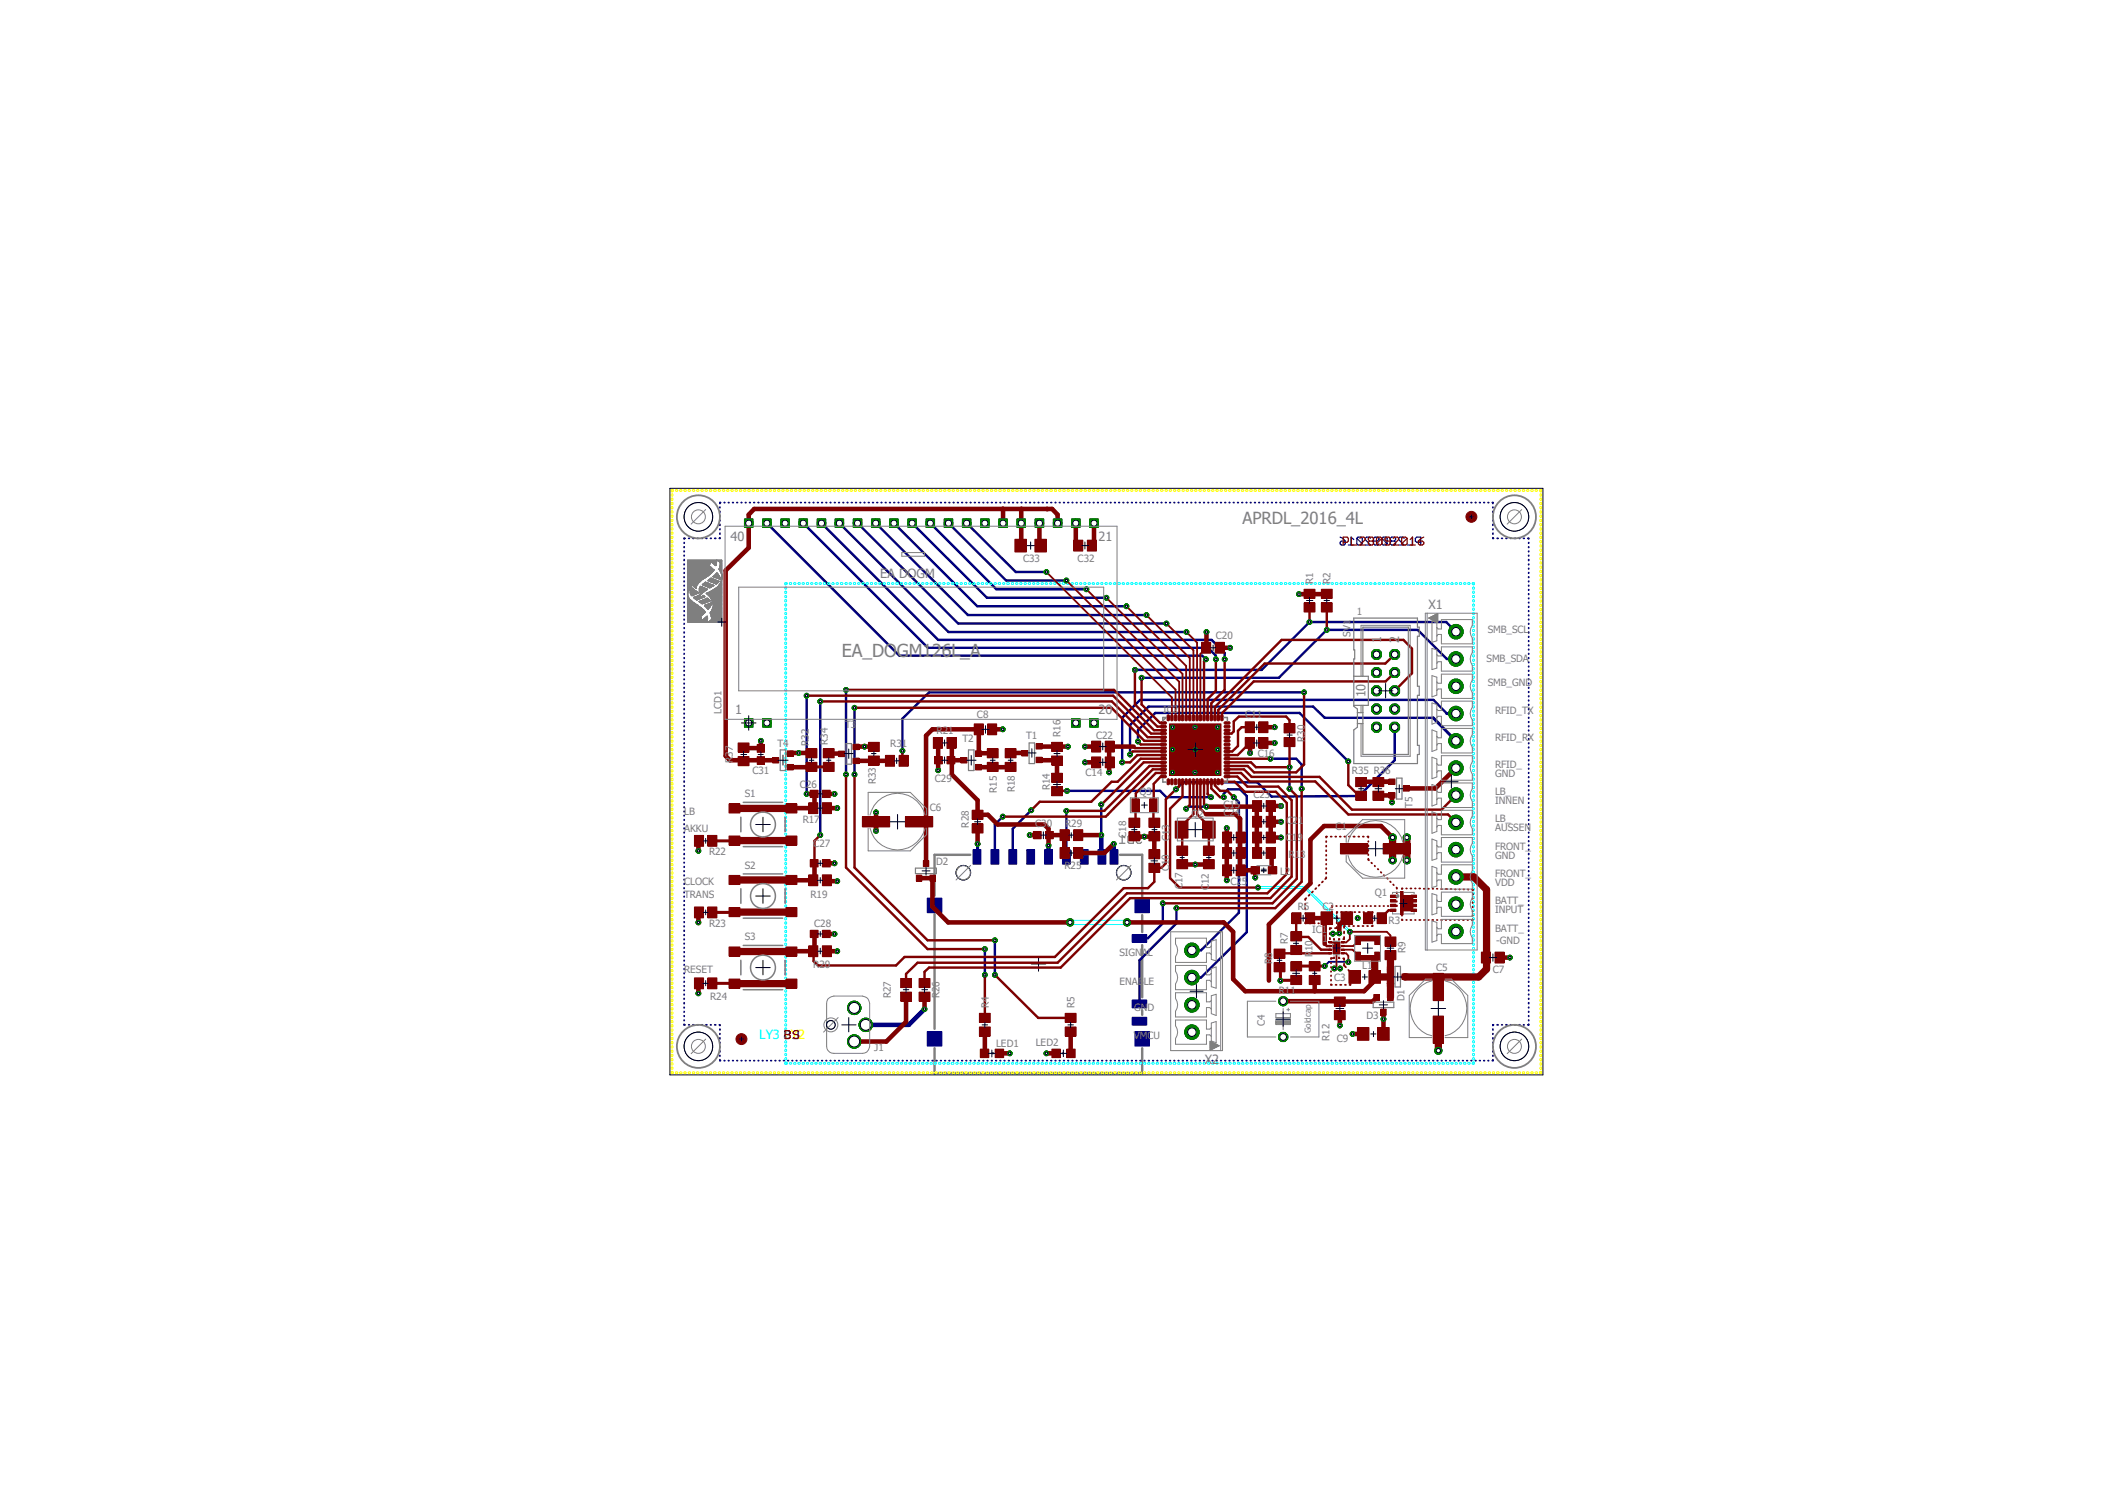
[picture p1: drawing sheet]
<svg xmlns="http://www.w3.org/2000/svg" width="297mm" height="210mm" viewBox="0 0 297 210" stroke-linecap="round" stroke-linejoin="round" font-family="sans-serif">
<defs><g id="words">
<text font-size="2.5" fill="#7f7f7f" x="117.6" y="91.7">EA_DOGM126L_A</text>
<text font-size="2.3" fill="#7f7f7f" x="173.5" y="73.2">APRDL_2016_4L</text>
<g font-size="1.8" fill="#7f7f7f">
<text x="102" y="75.6">40</text>
<text x="153.4" y="75.6">21</text>
<text x="122.9" y="80.7">EA DOGM</text>
<text x="192.9" y="89.8" transform="rotate(-90 192.9 89.8)">1</text>
<text x="195.4" y="89.8" transform="rotate(-90 195.4 89.8)">2</text>
<text x="199.5" y="85">X1</text>
<text x="102.7" y="99.7">1</text>
<text x="153.4" y="99.7">20</text>
<text x="190.7" y="97.4" transform="rotate(-90 190.7 97.4)">10</text>
<text x="168.3" y="148.6">X2</text>
</g>
<text font-size="1.8" fill="#0ff" x="106" y="145.1">LY3 LY2</text>
<g font-size="1.4" fill="#7f7f7f">
<text x="142.9" y="78.4">C33</text>
<text x="150.5" y="78.4">C32</text>
<text x="183.4" y="81.6" transform="rotate(-90 183.4 81.6)">R1</text>
<text x="185.8" y="81.6" transform="rotate(-90 185.8 81.6)">R2</text>
<text x="169.8" y="89.2">C20</text>
<text x="188.6" y="88.9" transform="rotate(-90 188.6 88.9)">SV1</text>
<text x="189.5" y="85.9">1</text>
<text x="207.8" y="88.4">SMB_SCL</text>
<text x="207.6" y="92.4">SMB_SDA</text>
<text x="207.8" y="95.8">SMB_GND</text>
<text x="100.8" y="99.7" transform="rotate(-90 100.8 99.7)">LCD1</text>
<text x="118" y="101.6">T3</text>
<text x="136.4" y="100.3">C8</text>
<text x="162.4" y="99.5">IC2</text>
<text x="173.9" y="100.3">C11</text>
<text x="208.8" y="99.7">RFID_TX</text>
<text x="102.4" y="106.5" transform="rotate(-90 102.4 106.5)">R37</text>
<text x="108.6" y="104.4">T4</text>
<text x="112.9" y="104.1" transform="rotate(-90 112.9 104.1)">R32</text>
<text x="115.6" y="104" transform="rotate(-90 115.6 104)">R34</text>
<text x="124.3" y="104.4">R31</text>
<text x="130.8" y="102.5">R21</text>
<text x="134.4" y="103.7">T2</text>
<text x="143.3" y="103.2">T1</text>
<text x="148.1" y="102.9" transform="rotate(-90 148.1 102.9)">R16</text>
<text x="153.1" y="103.3">C22</text>
<text x="175.6" y="105.7">C16</text>
<text x="182.2" y="103.6" transform="rotate(-90 182.2 103.6)">R30</text>
<text x="208.8" y="107.2">RFID_</text>
<text x="208.8" y="103.5">RFID_RX</text>
<text x="95.5" y="113.8">LB</text>
<text x="104" y="111.3">S1</text>
<text x="105.1" y="108">C31</text>
<text x="111.7" y="110">C26</text>
<text x="122.3" y="109.5" transform="rotate(-90 122.3 109.5)">R33</text>
<text x="129.8" y="113.2">C6</text>
<text x="130.6" y="109.2">C29</text>
<text x="139.2" y="110.7" transform="rotate(-90 139.2 110.7)">R15</text>
<text x="141.7" y="110.7" transform="rotate(-90 141.7 110.7)">R18</text>
<text x="146.6" y="110.4" transform="rotate(-90 146.6 110.4)">R14</text>
<text x="151.6" y="108.4">C14</text>
<text x="159.1" y="111">Q3</text>
<text x="170.9" y="112.8">C15</text>
<text x="170.9" y="114">C24</text>
<text x="175" y="111.5">C23</text>
<text x="188.8" y="108.1">R35 R36</text>
<text x="197.3" y="112.8" transform="rotate(-90 197.3 112.8)">T5</text>
<text x="208.8" y="111">LB_</text>
<text x="208.8" y="112.3">INNEN</text>
<text x="208.8" y="108.5">GND</text>
<text x="95.5" y="116.2">AKKU</text>
<text x="99" y="119.5">R22</text>
<text x="112.1" y="114.9">R17</text>
<text x="113.6" y="118.3">C27</text>
<text x="135.3" y="115.6" transform="rotate(-90 135.3 115.6)">R28</text>
<text x="144.6" y="115.5">C30</text>
<text x="148.8" y="115.5">R29</text>
<text x="157.3" y="117" transform="rotate(-90 157.3 117)">C18</text>
<text x="163.3" y="117.5" transform="rotate(-90 163.3 117.5)">C13</text>
<text x="166.4" y="114">Q2</text>
<text x="179.6" y="117.4">C19</text>
<text x="179.7" y="115.1">C21</text>
<text x="180" y="119.8">R13</text>
<text x="186.5" y="115.9">C1</text>
<text x="208.8" y="116.1">AUSSEN</text>
<text x="208.8" y="114.9">LB_</text>
<text x="208.8" y="118.7">FRONT_</text>
<text x="208.8" y="119.9">GND</text>
<text x="95.5" y="125.4">TRANS</text>
<text x="95.5" y="123.5">CLOCK</text>
<text x="104" y="121.3">S2</text>
<text x="113.2" y="125.3">R19</text>
<text x="130.7" y="120.8">D2</text>
<text x="148.7" y="121.4">R25</text>
<text x="163.3" y="121.7" transform="rotate(-90 163.3 121.7)">C10</text>
<text x="165.1" y="124.2" transform="rotate(-90 165.1 124.2)">C17</text>
<text x="168.8" y="124.3" transform="rotate(-90 168.8 124.3)">C12</text>
<text x="171.8" y="123.6">C25</text>
<text x="178.8" y="122.2">L2</text>
<text x="192" y="125.1">Q1</text>
<text x="208.8" y="123.7">VDD</text>
<text x="208.8" y="122.5">FRONT_</text>
<text x="99" y="129.5">R23</text>
<text x="104" y="131.3">S3</text>
<text x="113.7" y="129.5">C28</text>
<text x="179.9" y="131.8" transform="rotate(-90 179.9 131.8)">R7</text>
<text x="181.2" y="127.1">R6</text>
<text x="183.3" y="130.3">IC1</text>
<text x="184.7" y="131.5">1</text>
<text x="184.7" y="127.1">C2</text>
<text x="193.9" y="129">R3</text>
<text x="208.8" y="127.6">INPUT</text>
<text x="208.8" y="126.3">BATT_</text>
<text x="208.8" y="130.1">BATT_</text>
<text x="209" y="131.8">-GND</text>
<text x="95.5" y="135.9">RESET</text>
<text x="113.6" y="135.3">R20</text>
<text x="156.3" y="133.5">SIGNAL</text>
<text x="156.3" y="137.5">ENABLE</text>
<text x="177.7" y="134.7" transform="rotate(-90 177.7 134.7)">R8</text>
<text x="183.3" y="133.7" transform="rotate(-90 183.3 133.7)">R10</text>
<text x="186.3" y="137">C3</text>
<text x="190.2" y="135.3">L1</text>
<text x="196.3" y="133.1" transform="rotate(-90 196.3 133.1)">R9</text>
<text x="200.6" y="135.6">C5</text>
<text x="208.5" y="135.8">C7</text>
<text x="99.2" y="139.6">R24</text>
<text x="124.4" y="139.4" transform="rotate(-90 124.4 139.4)">R27</text>
<text x="131.2" y="139.4" transform="rotate(-90 131.2 139.4)">R26</text>
<text x="138.1" y="140.8" transform="rotate(-90 138.1 140.8)">R4</text>
<text x="150.1" y="140.8" transform="rotate(-90 150.1 140.8)">R5</text>
<text x="158.4" y="141.2">GND</text>
<text x="176.7" y="143.3" transform="rotate(-90 176.7 143.3)">C4</text>
<text x="178.6" y="138.8">R11</text>
<text x="190.8" y="142.3">D3</text>
<text x="196.1" y="139.8" transform="rotate(-90 196.1 139.8)">D1</text>
<text x="122.1" y="146.8">J1</text>
<text x="139.1" y="146.2">LED1</text>
<text x="144.6" y="146.1">LED2</text>
<text x="158.3" y="145">VMCU</text>
<text x="185.7" y="145.4" transform="rotate(-90 185.7 145.4)">R12</text>
<text x="186.7" y="145.5">C9</text>
</g>
<text font-size="1.1" fill="#7f7f7f" x="183" y="144.3" transform="rotate(-90 183 144.3)">Goldcap</text>
</g></defs>
<path d="M144 134.6h2M145 133.6v2" fill="none" stroke="#000" stroke-width=".14"/>
<path d="M156.3 117.8h.8M157.1 117l-.4-.3v1.1M157.7 116.7h.6v1.1h-.6l-.2-.2v-.8zM158.7 116.8l.2-.1h.4l.1 .1-.1 .4h-.4l-.2 .2v.2l.2 .2h.4l.1-.2" fill="none" stroke="#7f7f7f" stroke-width=".17"/>
<path d="M135.5 119.4h-5v5.7M156.4 119.4h3.1v5.8M130.5 127.7v16M159.5 127.8v2.4M159.5 132v7.3M130.5 146.4v3.5h29v-3.5M159.5 141.1v.6" fill="none" stroke="#7f7f7f" stroke-width=".34"/>
<g fill="none" stroke="#00007f" stroke-width=".17">
<path d="M187.2 75.7l.1-.1h.6v.3l-.2 .2h-.4l-.1-.2zM187.2 75l.3 .2 .4 .4M188.3 76.1h.8M189.1 75.4l-.4-.4v1.1M189.5 75.2l.1-.2h.4l.2 .2v.7M189.5 75.2v.7l.1 .2h.4l.2-.2M189.5 75.2l.7 .7M191.4 75.2l-.2-.2h-.4l-.1 .2v.2l.7 .7h-.7M191.8 75.6h.6l.2-.2v-.2l-.2-.2h-.4l-.2 .2v.7l.2 .2h.4l.2-.2M193 75.2l.2-.2h.3l.2 .2v.7M193 75.2v.7l.2 .2h.3l.2-.2M193 75.2l.7 .7"/>
<path d="M194.3 75.6l-.2-.2v-.2l.2-.2h.4l.2 .2-.2 .4M194.3 75.6l-.2 .1v.2l.2 .2h.4l.2-.2v-.2l-.2-.1M194.3 75.6h.4M196.1 75.2l-.2-.2h-.4l-.2 .2v.2l.8 .7h-.8M197.2 75v1.1h-.7M198.4 75.7h-.5l-.2-.1v-.4l.2-.2h.5v1.1M109.6 144.1l.1-.2h.4l.2 .2v.2l-.2 .2h-.4l-.1 .2v.2l.1 .1h.4l.2-.1M111.5 143.9v1.1h-.8"/>
</g>
<path d="M138.4 118.7h1.1v2h-1.1z" fill-rule="evenodd" fill="#00007f"/>
<path d="M138.4 118.7h1.1v2h-1.1z" fill="none" stroke="#00007f" stroke-width=".14"/>
<path d="M140.9 118.7h1.1v2h-1.1z" fill-rule="evenodd" fill="#00007f"/>
<path d="M140.9 118.7h1.1v2h-1.1z" fill="none" stroke="#00007f" stroke-width=".14"/>
<path d="M143.4 118.7h1.1v2h-1.1z" fill-rule="evenodd" fill="#00007f"/>
<path d="M143.4 118.7h1.1v2h-1.1z" fill="none" stroke="#00007f" stroke-width=".14"/>
<path d="M145.9 118.7h1.1v2h-1.1z" fill-rule="evenodd" fill="#00007f"/>
<path d="M145.9 118.7h1.1v2h-1.1z" fill="none" stroke="#00007f" stroke-width=".14"/>
<path d="M148.4 118.7h1.1v2h-1.1z" fill-rule="evenodd" fill="#00007f"/>
<path d="M148.4 118.7h1.1v2h-1.1z" fill="none" stroke="#00007f" stroke-width=".14"/>
<path d="M150.9 118.7h1.1v2h-1.1z" fill-rule="evenodd" fill="#00007f"/>
<path d="M150.9 118.7h1.1v2h-1.1z" fill="none" stroke="#00007f" stroke-width=".14"/>
<path d="M153.3 118.7h1.1v2h-1.1z" fill-rule="evenodd" fill="#00007f"/>
<path d="M153.3 118.7h1.1v2h-1.1z" fill="none" stroke="#00007f" stroke-width=".14"/>
<path d="M155 118.7h1.1v2h-1.1z" fill-rule="evenodd" fill="#00007f"/>
<path d="M155 118.7h1.1v2h-1.1z" fill="none" stroke="#00007f" stroke-width=".14"/>
<path d="M135.9 118.7h1.1v2h-1.1z" fill-rule="evenodd" fill="#00007f"/>
<path d="M135.9 118.7h1.1v2h-1.1z" fill="none" stroke="#00007f" stroke-width=".14"/>
<path d="M158.1 130.5h2v1.1h-2z" fill-rule="evenodd" fill="#00007f"/>
<path d="M158.1 130.5h2v1.1h-2z" fill="none" stroke="#00007f" stroke-width=".14"/>
<path d="M158.1 142.1h2v1.1h-2z" fill-rule="evenodd" fill="#00007f"/>
<path d="M158.1 142.1h2v1.1h-2z" fill="none" stroke="#00007f" stroke-width=".14"/>
<path d="M158.5 125.4h2v2.1h-2z" fill-rule="evenodd" fill="#00007f"/>
<path d="M158.5 125.4h2v2.1h-2z" fill="none" stroke="#00007f" stroke-width=".14"/>
<path d="M158.5 144.1h2v2h-2z" fill-rule="evenodd" fill="#00007f"/>
<path d="M158.5 144.1h2v2h-2z" fill="none" stroke="#00007f" stroke-width=".14"/>
<path d="M129.5 144.1h2v2h-2z" fill-rule="evenodd" fill="#00007f"/>
<path d="M129.5 144.1h2v2h-2z" fill="none" stroke="#00007f" stroke-width=".14"/>
<path d="M129.5 125.4h2v2.1h-2z" fill-rule="evenodd" fill="#00007f"/>
<path d="M129.5 125.4h2v2.1h-2z" fill="none" stroke="#00007f" stroke-width=".14"/>
<path d="M158.1 139.7h2v1.1h-2z" fill-rule="evenodd" fill="#00007f"/>
<path d="M158.1 139.7h2v1.1h-2z" fill="none" stroke="#00007f" stroke-width=".14"/>
<g fill="none" stroke="#00007f" stroke-width=".25">
<path d="M95.5 75.8v.1M95.5 76.4v.1M95.5 77h.1M95.5 77.6h.1M95.5 78.1v.2M95.5 78.8v.1M95.5 79.4v.1M95.5 80v.1M95.7 75.2h-.2v.1M96.2 75.2h.1M96.8 75.2h.1M97.4 75.2h.1"/>
<path d="M98 75.2h.1M98.6 75.2h.1M99.2 75.2h.1M99.8 75.2h.1M100.5 70.8v.1M100.5 71.4v.1M100.5 72.1h.1M100.5 72.6v.1M100.5 73.2v.2M100.5 73.9v.1M100.5 74.5v.1M100.5 75.1v.1"/>
<path d="M100.6 70.2h-.1v.1M101.1 70.2h.1M101.7 70.2h.1M102.3 70.2h.1M102.9 70.2h.1M103.5 70.2h.1M104.1 70.2h.1M104.7 70.2h.1M105.3 70.2h.1M105.9 70.2h.1M106.5 70.2h.1M107.1 70.2h.1"/>
<path d="M107.7 70.2h.1M108.2 70.2h.1M108.8 70.2h.1M109.4 70.2h.1M110 70.2h.1M110.6 70.2h.1M111.2 70.2h.1M111.8 70.2h.1M112.4 70.2h.1M113 70.2h.1M113.6 70.2h.1M114.2 70.2h.1"/>
<path d="M114.8 70.2h.1M115.4 70.2h.1M115.9 70.2h.1M116.5 70.2h.1M117.1 70.2h.1M117.7 70.2h.1M118.3 70.2h.1M118.9 70.2h.1M119.5 70.2h.1M120.1 70.2h.1M120.7 70.2h.1M121.3 70.2h.1"/>
<path d="M121.9 70.2h.1M122.5 70.2h.1M123.1 70.2h.1M123.7 70.2h.1M124.2 70.2h.1M124.8 70.2h.1M125.4 70.2h.1M126 70.2h.1M126.6 70.2h.1M127.2 70.2h.1M127.8 70.2h.1M128.4 70.2h.1"/>
<path d="M129 70.2h.1M129.6 70.2h.1M130.2 70.2h.1M130.8 70.2h.1M131.4 70.2h.1M131.9 70.2h.1M132.5 70.2h.1M133.1 70.2h.1M133.7 70.2h.1M134.3 70.2h.1M134.9 70.2h.1M135.5 70.2h.1"/>
<path d="M136.1 70.2h.1M136.7 70.2h.1M137.3 70.2h.1M137.9 70.2h.1M138.5 70.2h.1M139.1 70.2h.1M139.7 70.2h.1M140.2 70.2h.1M140.8 70.2h.1M141.4 70.2h.1M142 70.2h.1M142.6 70.2h.1"/>
<path d="M143.2 70.2h.1M143.8 70.2h.1M144.4 70.2h.1M145 70.2h.1M145.6 70.2h.1M146.2 70.2h.1M146.8 70.2h.1M147.4 70.2h.1M148 70.2h.1M148.5 70.2h.1M149.1 70.2h.1M149.7 70.2h.1"/>
<path d="M150.3 70.2h.1M150.9 70.2h.1M151.5 70.2h.1M152.1 70.2h.1M152.7 70.2h.1M153.3 70.2h.1M153.9 70.2h.1M154.5 70.2h.1M155.1 70.2h.1M155.7 70.2h.1M156.2 70.2h.1M156.8 70.2h.1"/>
<path d="M157.4 70.2h.1M158 70.2h.1M158.6 70.2h.1M159.2 70.2h.1M159.8 70.2h.1M160.4 70.2h.1M161 70.2h.1M161.6 70.2h.1M162.2 70.2h.1M162.8 70.2h.1M163.4 70.2h.1M164 70.2h.1"/>
<path d="M164.5 70.2h.1M165.1 70.2h.1M165.7 70.2h.1M166.3 70.2h.1M166.9 70.2h.1M167.5 70.2h.1M168.1 70.2h.1M168.7 70.2h.1M169.3 70.2h.1M169.9 70.2h.1M170.5 70.2h.1M171.1 70.2h.1"/>
<path d="M171.7 70.2h.1M172.3 70.2h.1M172.8 70.2h.1M173.4 70.2h.1M174 70.2h.1M174.6 70.2h.1M175.2 70.2h.1M175.8 70.2h.1M176.4 70.2h.1M177 70.2h.1M177.6 70.2h.1M178.2 70.2h.1"/>
<path d="M178.8 70.2h.1M179.4 70.2h.1M180 70.2h.1M180.5 70.2h.1M181.1 70.2h.1M181.7 70.2h.1M182.3 70.2h.1M182.9 70.2h.1M183.5 70.2h.1M184.1 70.2h.1M184.7 70.2h.1M185.3 70.2h.1"/>
<path d="M185.9 70.2h.1M186.5 70.2h.1M187.1 70.2h.1M187.7 70.2h.1M188.3 70.2h.1M188.8 70.2h.1M189.4 70.2h.1M190 70.2h.1M190.6 70.2h.1M191.2 70.2h.1M191.8 70.2h.1M192.4 70.2h.1"/>
<path d="M193 70.2h.1M193.6 70.2h.1M194.2 70.2h.1M194.8 70.2h.1M195.4 70.2h.1M196 70.2h.1M196.6 70.2h.1M197.1 70.2h.1M197.7 70.2h.1M198.3 70.2h.1M198.9 70.2h.1M199.5 70.2h.1"/>
<path d="M200.1 70.2h.1M200.7 70.2h.1M201.3 70.2h.1M201.9 70.2h.1M202.5 70.2h.1M203.1 70.2h.1M203.7 70.2h.1M204.3 70.2h.1M204.8 70.2h.1M205.4 70.2h.1M206 70.2h.1M206.6 70.2h.1"/>
<path d="M207.2 70.2h.1M207.8 70.2h.1M208.4 70.2h.1v.1M208.5 75.1l.1 .1M208.5 70.8v.1M208.5 71.4v.1M208.5 72.1h.1M208.5 72.6v.1M208.5 73.2v.2M208.5 73.9v.1M208.5 74.5v.1M209.1 75.2h.1"/>
<path d="M209.7 75.2h.1M210.3 75.2h.1M210.9 75.2h.1M211.5 75.2h.1M212.1 75.2h.2M212.8 75.2h.1M213.4 75.2h.1v.1M213.5 75.8v.1M213.5 76.4v.1M213.5 77h.1M213.5 77.6h.1M213.5 78.1v.2"/>
<path d="M213.5 78.8v.1M213.5 79.4v.1M213.5 80v.1M95.5 80.6h.1M95.5 81.2h.1M95.5 81.7v.1M95.5 82.3v.1M95.5 82.9v.1M95.5 83.5v.1M95.5 84.1v.1M95.5 84.7v.1M95.5 85.3v.1"/>
<path d="M95.5 85.9v.1M95.5 86.5v.1M95.5 87.1v.1M95.5 87.7v.1M95.5 88.3v.1M95.5 88.9v.1M95.5 89.5v.1M95.5 90.1v.1M95.5 90.7v.1M95.5 91.3v.1M95.5 91.9h.1M95.5 92.5h.1"/>
<path d="M95.5 93v.1M95.5 93.6v.1M95.5 94.2v.1M95.5 94.8v.1M95.5 95.4v.1M95.5 96v.1M95.5 96.6v.1M95.5 97.2v.1M95.5 97.8v.1M95.5 98.4v.1M95.5 99v.1M95.5 99.6v.1"/>
<path d="M213.5 80.6h.1M213.5 81.2h.1M213.5 81.7v.1M213.5 82.3v.1M213.5 82.9v.1M213.5 83.5v.1M213.5 84.1v.1M213.5 84.7v.1M213.5 85.3v.1M213.5 85.9v.1M213.5 86.5v.1M213.5 87.1v.1"/>
<path d="M213.5 87.7v.1M213.5 88.3v.1M213.5 88.9v.1M213.5 89.5v.1M213.5 90.1v.1M213.5 90.7v.1M213.5 91.3v.1M213.5 91.9h.1M213.5 92.5h.1M213.5 93v.1M213.5 93.6v.1M213.5 94.2v.1"/>
<path d="M213.5 94.8v.1M213.5 95.4v.1M213.5 96v.1M213.5 96.6v.1M213.5 97.2v.1M213.5 97.8v.1M213.5 98.4v.1M213.5 99v.1M213.5 99.6v.1M95.5 100.2v.1M95.5 100.8v.1M95.5 101.4v.1"/>
<path d="M95.5 102v.1M95.5 102.6v.1M95.5 103.2v.1M95.5 103.8h.1M95.5 104.4h.1M95.5 104.9v.1M95.5 105.5v.1M95.5 106.1v.1M95.5 106.7v.1M95.5 107.3v.1M95.5 107.9v.1M95.5 108.5v.1"/>
<path d="M95.5 109.1v.1M95.5 109.7v.1M95.5 110.3v.1M95.5 110.9v.1M95.5 111.5v.1M95.5 112.1v.1M95.5 112.7v.1M95.5 113.3v.1M95.5 113.9v.1M95.5 114.5v.1M95.5 115.1h.1M95.5 115.7h.1"/>
<path d="M95.5 116.2v.1M95.5 116.8v.1M95.5 117.4v.1M95.5 118v.1M95.5 118.6v.1M95.5 119.2v.1M95.5 119.8v.1M213.5 100.2v.1M213.5 100.8v.1M213.5 101.4v.1M213.5 102v.1M213.5 102.6v.1"/>
<path d="M213.5 103.2v.1M213.5 103.8h.1M213.5 104.4h.1M213.5 104.9v.1M213.5 105.5v.1M213.5 106.1v.1M213.5 106.7v.1M213.5 107.3v.1M213.5 107.9v.1M213.5 108.5v.1M213.5 109.1v.1M213.5 109.7v.1"/>
<path d="M213.5 110.3v.1M213.5 110.9v.1M213.5 111.5v.1M213.5 112.1v.1M213.5 112.7v.1M213.5 113.3v.1M213.5 113.9v.1M213.5 114.5v.1M213.5 115.1h.1M213.5 115.7h.1M213.5 116.2v.1M213.5 116.8v.1"/>
<path d="M213.5 117.4v.1M213.5 118v.1M213.5 118.6v.1M213.5 119.2v.1M213.5 119.8v.1M95.5 120.4v.1M95.5 121v.1M95.5 121.6v.1M95.5 122.2v.1M95.5 122.8v.1M95.5 123.4v.1M95.5 124v.1"/>
<path d="M95.5 124.6v.1M95.5 125.2v.1M95.5 125.8v.1M95.5 126.4h.1M95.5 127h.1M95.5 127.6h.1M95.5 128.1v.1M95.5 128.7v.1M95.5 129.3v.1M95.5 129.9v.1M95.5 130.6h.1M95.5 131.1v.1"/>
<path d="M95.5 131.7v.1M95.5 132.3v.1M95.5 132.9v.1M95.5 133.5v.1M95.5 134.1v.1M95.5 134.7v.1M95.5 135.3v.1M95.5 135.9v.1M95.5 136.5v.1M95.5 137.1v.1M95.5 137.7v.1M95.5 138.3h.1"/>
<path d="M95.5 138.9h.1M95.5 139.4v.1M188.3 134.4l-2.7-.1-.6 .6M213.5 120.4v.1M213.5 121v.1M213.5 121.6v.1M213.5 122.2v.1M213.5 122.8v.1M213.5 123.4v.1M213.5 124v.1M213.5 124.6v.1M213.5 125.2v.1"/>
<path d="M213.5 125.8v.1M213.5 126.4h.1M213.5 127h.1M213.5 127.6h.1M213.5 128.1v.1M213.5 128.7v.1M213.5 129.3v.1M213.5 129.9v.1M213.5 130.6h.1M213.5 131.1v.1M213.5 131.7v.1M213.5 132.3v.1"/>
<path d="M213.5 132.9v.1M213.5 133.5v.1M213.5 134.1v.1M213.5 134.7v.1M213.5 135.3v.1M213.5 135.9v.1M213.5 136.5v.1M213.5 137.1v.1M213.5 137.7v.1M213.5 138.3h.1M213.5 138.9h.1M213.5 139.4v.1"/>
<path d="M95.5 140v.2M95.5 140.7v.1M95.5 141.3v.1M95.5 141.9h.1M95.5 142.5h.1M95.5 143v.1h.2M96.2 143.1h.1M96.8 143.1h.1M97.4 143.1h.1M98 143.1h.1M98.6 143.1h.1M99.2 143.1h.1"/>
<path d="M99.8 143.1h.1M100.5 143.1v.1M100.5 143.7v.1M100.5 144.4h.1M100.5 144.9v.2M100.5 145.6v.1M100.5 146.2v.1M100.5 146.8v.1M100.5 147.4v.1M100.5 148v.1h.1M101.1 148.1h.1M101.7 148.1h.1"/>
<path d="M102.3 148.1h.1M102.9 148.1h.1M103.5 148.1h.1M104.1 148.1h.1M104.7 148.1h.1M105.3 148.1h.1M105.9 148.1h.1M106.5 148.1h.1M107.1 148.1h.1M107.7 148.1h.1M108.2 148.1h.1M108.8 148.1h.1"/>
<path d="M109.4 148.1h.1M110 148.1h.1M110.6 148.1h.1M111.2 148.1h.1M111.8 148.1h.1M112.4 148.1h.1M113 148.1h.1M113.6 148.1h.1M114.2 148.1h.1M114.8 148.1h.1M115.4 148.1h.1M115.9 148.1h.1"/>
<path d="M116.5 148.1h.1M117.1 148.1h.1M117.7 148.1h.1M118.3 148.1h.1M118.9 148.1h.1M119.5 148.1h.1M120.1 148.1h.1M120.7 148.1h.1M121.3 148.1h.1M121.9 148.1h.1M122.5 148.1h.1M123.1 148.1h.1"/>
<path d="M123.7 148.1h.1M124.2 148.1h.1M124.8 148.1h.1M125.4 148.1h.1M126 148.1h.1M126.6 148.1h.1M127.2 148.1h.1M127.8 148.1h.1M128.4 148.1h.1M129 148.1h.1M129.6 148.1h.1M130.2 148.1h.1"/>
<path d="M130.8 148.1h.1M131.4 148.1h.1M131.9 148.1h.1M132.5 148.1h.1M133.1 148.1h.1M133.7 148.1h.1M134.3 148.1h.1M134.9 148.1h.1M135.5 148.1h.1M136.1 148.1h.1M136.7 148.1h.1M137.3 148.1h.1"/>
<path d="M137.9 148.1h.1M138.5 148.1h.1M139.1 148.1h.1M139.7 148.1h.1M140.2 148.1h.1M140.8 148.1h.1M141.4 148.1h.1M142 148.1h.1M142.6 148.1h.1M143.2 148.1h.1M143.8 148.1h.1M144.4 148.1h.1"/>
<path d="M145 148.1h.1M145.6 148.1h.1M146.2 148.1h.1M146.8 148.1h.1M147.4 148.1h.1M148 148.1h.1M148.5 148.1h.1M149.1 148.1h.1M149.7 148.1h.1M150.3 148.1h.1M150.9 148.1h.1M151.5 148.1h.1"/>
<path d="M152.1 148.1h.1M152.7 148.1h.1M153.3 148.1h.1M153.9 148.1h.1M154.5 148.1h.1M155.1 148.1h.1M155.7 148.1h.1M156.2 148.1h.1M156.8 148.1h.1M157.4 148.1h.1M158 148.1h.1M158.6 148.1h.1"/>
<path d="M159.2 148.1h.1M159.8 148.1h.1M160.4 148.1h.1M161 148.1h.1M161.6 148.1h.1M162.2 148.1h.1M162.8 148.1h.1M163.4 148.1h.1M164 148.1h.1M164.5 148.1h.1M165.1 148.1h.1M165.7 148.1h.1"/>
<path d="M166.3 148.1h.1M166.9 148.1h.1M167.5 148.1h.1M168.1 148.1h.1M168.7 148.1h.1M169.3 148.1h.1M169.9 148.1h.1M170.5 148.1h.1M171.1 148.1h.1M171.7 148.1h.1M172.3 148.1h.1M172.8 148.1h.1"/>
<path d="M173.4 148.1h.1M174 148.1h.1M174.6 148.1h.1M175.2 148.1h.1M175.8 148.1h.1M176.4 148.1h.1M177 148.1h.1M177.6 148.1h.1M178.2 148.1h.1M178.8 148.1h.1M179.4 148.1h.1M180 148.1h.1"/>
<path d="M180.5 148.1h.1M181.1 148.1h.1M181.7 148.1h.1M182.3 148.1h.1M182.9 148.1h.1M183.5 148.1h.1M184.1 148.1h.1M184.7 148.1h.1M185.3 148.1h.1M185.9 148.1h.1M186.5 148.1h.1M187.1 148.1h.1"/>
<path d="M187.7 148.1h.1M188.3 148.1h.1M188.8 148.1h.1M189.4 148.1h.1M190 148.1h.1M190.6 148.1h.1M191.2 148.1h.1M191.8 148.1h.1M192.4 148.1h.1M193 148.1h.1M193.6 148.1h.1M194.2 148.1h.1"/>
<path d="M194.8 148.1h.1M195.4 148.1h.1M196 148.1h.1M196.6 148.1h.1M197.1 148.1h.1M197.7 148.1h.1M198.3 148.1h.1M198.9 148.1h.1M199.5 148.1h.1M200.1 148.1h.1M200.7 148.1h.1M201.3 148.1h.1"/>
<path d="M201.9 148.1h.1M202.5 148.1h.1M203.1 148.1h.1M203.7 148.1h.1M204.3 148.1h.1M204.8 148.1h.1M205.4 148.1h.1M206 148.1h.1M206.6 148.1h.1M207.2 148.1h.1M207.8 148.1h.1M208.5 148v.1h-.1"/>
<path d="M208.5 143.7v.1M208.5 144.4h.1M208.5 144.9v.2M208.5 145.6v.1M208.5 146.2v.1M208.5 146.8v.1M208.5 147.4v.1M208.6 143.1l-.1 .1M209.1 143.1h.1M209.7 143.1h.1M210.3 143.1h.1M210.9 143.1h.1"/>
<path d="M211.5 143.1h.1M212.1 143.1h.2M212.8 143.1h.1M213.5 143v.1h-.1M213.5 140v.2M213.5 140.7v.1M213.5 141.3v.1M213.5 141.9h.1M213.5 142.5h.1"/>
</g>
<path d="M146.4 118.1v1.5h-.1l.1 .1M153.8 116.6v3l.1 .1M155.5 117.9l.1 1.8M129.1 140.9l-2.2 2.2h-6" fill="none" stroke="#00007f" stroke-width=".63"/>
<g fill="none" stroke="#00007f" stroke-width=".34">
<path d="M107.1 73.1l18.5 18.5h42.3l.5 .5M112.2 73.1l17.4 17.4h39.1l1.1 1.1v.5M114.7 73.1l16.3 16.3h38.2l1.8 1.8v.9M117.2 73.1l15.3 15.2h33.2M119.8 73.1l14 14h29.1M122.3 73.1l12.9 12.8h24.9M124.8 73.1l11.7 11.6h20.8M127.4 73.1l10.4 10.4h16.7M129.9 73.1l9.2 9.2h12.6M132.5 73.1l8 8h8.4M135 73.1l6.9 6.8h4.2M112.6 97.2v13.7"/>
<path d="M114.6 98v18.6M118.1 96.4v11.8M119.3 98.8v9.4M182.1 96.7h-52.4l-3.7 3.7v4.5M202.1 99.7l-1.9-2h-41l-2.5 2.5v6.3M203.3 92h-1.2l-4.1-4h-12.7l-6.7 6.7h-19.2M203.3 88.2l-1.3-1.3h-19.1l-6.7 6.7h-17.7M140 114l-1.1 1.1v4.6M144 113.2l-2.6 2.5v4l.1 .2M148.9 113.2v6.6M149 110.4h13l.9 .9h6.2M153.8 112.4v4.2"/>
<path d="M158.9 103.5v-1.5l2.4-2.4h20.2l6.8 6.7M168.5 112.6h-2.6l-.3 .3M170.9 111.3v-.4l.6-.7h1.7l.9 1v19l-6.4 6.3h-1.2M172.3 111.3l.7 .8v15.4l-5.3 5.2h-1.2M177.4 106h3.6l.8 .8v3.4M180.1 107.1v3.1M194.8 101.6v4.6l-5 5-12.2 .1-2-2h-10.4l-1 .9M200.1 100.2h-15.1l-1.6-1.5h-23l-2.6 2.6v4.1M137.5 132.5v3.6M138.9 131.3v4.8M159.1 131.1h.4M159.5 131.1v.1"/>
<path d="M162.4 126.2v2.7l-2.1 2.1h-.8v.1M164.3 126.8v2.1l-5.2 5.2 .1 6.2"/>
</g>
<path d="M202.1 99.7h1.2M136.5 117.9v1.6l-.1 .2M200.1 100.2l3.2 3.3M159.1 131.1h.1" fill="none" stroke="#00007f" stroke-width=".42"/>
<circle cx="179.2" cy="139.8" r=".63" fill="#007f00"/>
<circle cx="179.2" cy="139.8" r=".63" fill="none" stroke="#007f00" stroke-width=".14"/>
<circle cx="179.2" cy="139.8" r=".46" fill="#fff"/>
<circle cx="179.2" cy="139.8" r=".46" fill="none" stroke="#000" stroke-width=".14"/>
<circle cx="179.2" cy="144.8" r=".68" fill="#007f00"/>
<circle cx="179.2" cy="144.8" r=".68" fill="none" stroke="#007f00" stroke-width=".14"/>
<circle cx="179.2" cy="144.8" r=".46" fill="#fff"/>
<circle cx="179.2" cy="144.8" r=".46" fill="none" stroke="#000" stroke-width=".14"/>
<circle cx="119.3" cy="145.5" r=".93" fill="#007f00"/>
<circle cx="119.3" cy="145.5" r=".93" fill="none" stroke="#007f00" stroke-width=".14"/>
<circle cx="119.3" cy="145.5" r=".76" fill="#fff"/>
<circle cx="119.3" cy="145.5" r=".76" fill="none" stroke="#000" stroke-width=".14"/>
<circle cx="120.9" cy="143.1" r=".93" fill="#007f00"/>
<circle cx="120.9" cy="143.1" r=".93" fill="none" stroke="#007f00" stroke-width=".14"/>
<circle cx="120.9" cy="143.1" r=".76" fill="#fff"/>
<circle cx="120.9" cy="143.1" r=".76" fill="none" stroke="#000" stroke-width=".14"/>
<circle cx="119.3" cy="140.8" r=".93" fill="#007f00"/>
<circle cx="119.3" cy="140.8" r=".93" fill="none" stroke="#007f00" stroke-width=".14"/>
<circle cx="119.3" cy="140.8" r=".76" fill="#fff"/>
<circle cx="119.3" cy="140.8" r=".76" fill="none" stroke="#000" stroke-width=".14"/>
<path d="M104 100.4h1.2v1.2h-1.2z" fill-rule="evenodd" fill="#007f00"/>
<path d="M104 100.4h1.2v1.2h-1.2z" fill="none" stroke="#007f00" stroke-width=".14"/>
<circle cx="104.6" cy="101" r=".43" fill="#fff"/>
<circle cx="104.6" cy="101" r=".43" fill="none" stroke="#000" stroke-width=".14"/>
<path d="M106.5 100.4h1.2v1.2h-1.2z" fill-rule="evenodd" fill="#007f00"/>
<path d="M106.5 100.4h1.2v1.2h-1.2z" fill="none" stroke="#007f00" stroke-width=".14"/>
<circle cx="107.1" cy="101" r=".43" fill="#fff"/>
<circle cx="107.1" cy="101" r=".43" fill="none" stroke="#000" stroke-width=".14"/>
<path d="M149.6 100.4h1.2v1.2h-1.2z" fill-rule="evenodd" fill="#007f00"/>
<path d="M149.6 100.4h1.2v1.2h-1.2z" fill="none" stroke="#007f00" stroke-width=".14"/>
<circle cx="150.2" cy="101" r=".43" fill="#fff"/>
<circle cx="150.2" cy="101" r=".43" fill="none" stroke="#000" stroke-width=".14"/>
<path d="M152.2 100.4h1.2v1.2h-1.2z" fill-rule="evenodd" fill="#007f00"/>
<path d="M152.2 100.4h1.2v1.2h-1.2z" fill="none" stroke="#007f00" stroke-width=".14"/>
<circle cx="152.8" cy="101" r=".43" fill="#fff"/>
<circle cx="152.8" cy="101" r=".43" fill="none" stroke="#000" stroke-width=".14"/>
<path d="M149.6 72.5h1.2v1.2h-1.2z" fill-rule="evenodd" fill="#007f00"/>
<path d="M149.6 72.5h1.2v1.2h-1.2z" fill="none" stroke="#007f00" stroke-width=".14"/>
<circle cx="150.2" cy="73.1" r=".43" fill="#fff"/>
<circle cx="150.2" cy="73.1" r=".43" fill="none" stroke="#000" stroke-width=".14"/>
<path d="M152.2 72.5h1.2v1.2h-1.2z" fill-rule="evenodd" fill="#007f00"/>
<path d="M152.2 72.5h1.2v1.2h-1.2z" fill="none" stroke="#007f00" stroke-width=".14"/>
<circle cx="152.8" cy="73.1" r=".43" fill="#fff"/>
<circle cx="152.8" cy="73.1" r=".43" fill="none" stroke="#000" stroke-width=".14"/>
<path d="M147.1 72.5h1.2v1.2h-1.2z" fill-rule="evenodd" fill="#007f00"/>
<path d="M147.1 72.5h1.2v1.2h-1.2z" fill="none" stroke="#007f00" stroke-width=".14"/>
<circle cx="147.7" cy="73.1" r=".43" fill="#fff"/>
<circle cx="147.7" cy="73.1" r=".43" fill="none" stroke="#000" stroke-width=".14"/>
<path d="M144.6 72.5h1.2v1.2h-1.2z" fill-rule="evenodd" fill="#007f00"/>
<path d="M144.6 72.5h1.2v1.2h-1.2z" fill="none" stroke="#007f00" stroke-width=".14"/>
<circle cx="145.2" cy="73.1" r=".43" fill="#fff"/>
<circle cx="145.2" cy="73.1" r=".43" fill="none" stroke="#000" stroke-width=".14"/>
<path d="M142 72.5h1.2v1.2h-1.2z" fill-rule="evenodd" fill="#007f00"/>
<path d="M142 72.5h1.2v1.2h-1.2z" fill="none" stroke="#007f00" stroke-width=".14"/>
<circle cx="142.6" cy="73.1" r=".43" fill="#fff"/>
<circle cx="142.6" cy="73.1" r=".43" fill="none" stroke="#000" stroke-width=".14"/>
<path d="M139.5 72.5h1.2v1.2h-1.2z" fill-rule="evenodd" fill="#007f00"/>
<path d="M139.5 72.5h1.2v1.2h-1.2z" fill="none" stroke="#007f00" stroke-width=".14"/>
<circle cx="140.1" cy="73.1" r=".43" fill="#fff"/>
<circle cx="140.1" cy="73.1" r=".43" fill="none" stroke="#000" stroke-width=".14"/>
<path d="M136.9 72.5h1.2v1.2h-1.2z" fill-rule="evenodd" fill="#007f00"/>
<path d="M136.9 72.5h1.2v1.2h-1.2z" fill="none" stroke="#007f00" stroke-width=".14"/>
<circle cx="137.5" cy="73.1" r=".43" fill="#fff"/>
<circle cx="137.5" cy="73.1" r=".43" fill="none" stroke="#000" stroke-width=".14"/>
<path d="M134.4 72.5h1.2v1.2h-1.2z" fill-rule="evenodd" fill="#007f00"/>
<path d="M134.4 72.5h1.2v1.2h-1.2z" fill="none" stroke="#007f00" stroke-width=".14"/>
<circle cx="135" cy="73.1" r=".43" fill="#fff"/>
<circle cx="135" cy="73.1" r=".43" fill="none" stroke="#000" stroke-width=".14"/>
<path d="M131.9 72.5h1.2v1.2h-1.2z" fill-rule="evenodd" fill="#007f00"/>
<path d="M131.9 72.5h1.2v1.2h-1.2z" fill="none" stroke="#007f00" stroke-width=".14"/>
<circle cx="132.5" cy="73.1" r=".43" fill="#fff"/>
<circle cx="132.5" cy="73.1" r=".43" fill="none" stroke="#000" stroke-width=".14"/>
<path d="M129.3 72.5h1.2v1.2h-1.2z" fill-rule="evenodd" fill="#007f00"/>
<path d="M129.3 72.5h1.2v1.2h-1.2z" fill="none" stroke="#007f00" stroke-width=".14"/>
<circle cx="129.9" cy="73.1" r=".43" fill="#fff"/>
<circle cx="129.9" cy="73.1" r=".43" fill="none" stroke="#000" stroke-width=".14"/>
<path d="M126.8 72.5h1.2v1.2h-1.2z" fill-rule="evenodd" fill="#007f00"/>
<path d="M126.8 72.5h1.2v1.2h-1.2z" fill="none" stroke="#007f00" stroke-width=".14"/>
<circle cx="127.4" cy="73.1" r=".43" fill="#fff"/>
<circle cx="127.4" cy="73.1" r=".43" fill="none" stroke="#000" stroke-width=".14"/>
<path d="M124.2 72.5h1.2v1.2h-1.2z" fill-rule="evenodd" fill="#007f00"/>
<path d="M124.2 72.5h1.2v1.2h-1.2z" fill="none" stroke="#007f00" stroke-width=".14"/>
<circle cx="124.8" cy="73.1" r=".43" fill="#fff"/>
<circle cx="124.8" cy="73.1" r=".43" fill="none" stroke="#000" stroke-width=".14"/>
<path d="M121.7 72.5h1.2v1.2h-1.2z" fill-rule="evenodd" fill="#007f00"/>
<path d="M121.7 72.5h1.2v1.2h-1.2z" fill="none" stroke="#007f00" stroke-width=".14"/>
<circle cx="122.3" cy="73.1" r=".43" fill="#fff"/>
<circle cx="122.3" cy="73.1" r=".43" fill="none" stroke="#000" stroke-width=".14"/>
<path d="M119.2 72.5h1.2v1.2h-1.2z" fill-rule="evenodd" fill="#007f00"/>
<path d="M119.2 72.5h1.2v1.2h-1.2z" fill="none" stroke="#007f00" stroke-width=".14"/>
<circle cx="119.8" cy="73.1" r=".43" fill="#fff"/>
<circle cx="119.8" cy="73.1" r=".43" fill="none" stroke="#000" stroke-width=".14"/>
<path d="M116.6 72.5h1.2v1.2h-1.2z" fill-rule="evenodd" fill="#007f00"/>
<path d="M116.6 72.5h1.2v1.2h-1.2z" fill="none" stroke="#007f00" stroke-width=".14"/>
<circle cx="117.2" cy="73.1" r=".43" fill="#fff"/>
<circle cx="117.2" cy="73.1" r=".43" fill="none" stroke="#000" stroke-width=".14"/>
<path d="M114.1 72.5h1.2v1.2h-1.2z" fill-rule="evenodd" fill="#007f00"/>
<path d="M114.1 72.5h1.2v1.2h-1.2z" fill="none" stroke="#007f00" stroke-width=".14"/>
<circle cx="114.7" cy="73.1" r=".43" fill="#fff"/>
<circle cx="114.7" cy="73.1" r=".43" fill="none" stroke="#000" stroke-width=".14"/>
<path d="M111.6 72.5h1.2v1.2h-1.2z" fill-rule="evenodd" fill="#007f00"/>
<path d="M111.6 72.5h1.2v1.2h-1.2z" fill="none" stroke="#007f00" stroke-width=".14"/>
<circle cx="112.2" cy="73.1" r=".43" fill="#fff"/>
<circle cx="112.2" cy="73.1" r=".43" fill="none" stroke="#000" stroke-width=".14"/>
<path d="M109 72.5h1.2v1.2h-1.2z" fill-rule="evenodd" fill="#007f00"/>
<path d="M109 72.5h1.2v1.2h-1.2z" fill="none" stroke="#007f00" stroke-width=".14"/>
<circle cx="109.6" cy="73.1" r=".43" fill="#fff"/>
<circle cx="109.6" cy="73.1" r=".43" fill="none" stroke="#000" stroke-width=".14"/>
<path d="M106.5 72.5h1.2v1.2h-1.2z" fill-rule="evenodd" fill="#007f00"/>
<path d="M106.5 72.5h1.2v1.2h-1.2z" fill="none" stroke="#007f00" stroke-width=".14"/>
<circle cx="107.1" cy="73.1" r=".43" fill="#fff"/>
<circle cx="107.1" cy="73.1" r=".43" fill="none" stroke="#000" stroke-width=".14"/>
<path d="M104 72.5h1.2v1.2h-1.2z" fill-rule="evenodd" fill="#007f00"/>
<path d="M104 72.5h1.2v1.2h-1.2z" fill="none" stroke="#007f00" stroke-width=".14"/>
<circle cx="104.6" cy="73.1" r=".43" fill="#fff"/>
<circle cx="104.6" cy="73.1" r=".43" fill="none" stroke="#000" stroke-width=".14"/>
<path d="M191.6 91.1l.3-.4h.6l.4 .4v.6l-.4 .4h-.6l-.3-.4z" fill-rule="evenodd" fill="#007f00"/>
<path d="M191.6 91.1l.3-.4h.6l.4 .4v.6l-.4 .4h-.6l-.3-.4z" fill="none" stroke="#007f00" stroke-width=".14"/>
<circle cx="192.2" cy="91.4" r=".46" fill="#fff"/>
<circle cx="192.2" cy="91.4" r=".46" fill="none" stroke="#000" stroke-width=".14"/>
<path d="M194.1 91.1l.4-.4h.6l.3 .4v.6l-.3 .4h-.6l-.4-.4z" fill-rule="evenodd" fill="#007f00"/>
<path d="M194.1 91.1l.4-.4h.6l.3 .4v.6l-.3 .4h-.6l-.4-.4z" fill="none" stroke="#007f00" stroke-width=".14"/>
<circle cx="194.8" cy="91.4" r=".46" fill="#fff"/>
<circle cx="194.8" cy="91.4" r=".46" fill="none" stroke="#000" stroke-width=".14"/>
<path d="M191.6 93.6l.3-.3h.6l.4 .3v.6l-.4 .4h-.6l-.3-.4z" fill-rule="evenodd" fill="#007f00"/>
<path d="M191.6 93.6l.3-.3h.6l.4 .3v.6l-.4 .4h-.6l-.3-.4z" fill="none" stroke="#007f00" stroke-width=".14"/>
<circle cx="192.2" cy="93.9" r=".46" fill="#fff"/>
<circle cx="192.2" cy="93.9" r=".46" fill="none" stroke="#000" stroke-width=".14"/>
<path d="M194.1 93.6l.4-.3h.6l.3 .3v.6l-.3 .4h-.6l-.4-.4z" fill-rule="evenodd" fill="#007f00"/>
<path d="M194.1 93.6l.4-.3h.6l.3 .3v.6l-.3 .4h-.6l-.4-.4z" fill="none" stroke="#007f00" stroke-width=".14"/>
<circle cx="194.8" cy="93.9" r=".46" fill="#fff"/>
<circle cx="194.8" cy="93.9" r=".46" fill="none" stroke="#000" stroke-width=".14"/>
<path d="M191.6 96.2l.3-.4h.6l.4 .4v.6l-.4 .4h-.6l-.3-.4z" fill-rule="evenodd" fill="#007f00"/>
<path d="M191.6 96.2l.3-.4h.6l.4 .4v.6l-.4 .4h-.6l-.3-.4z" fill="none" stroke="#007f00" stroke-width=".14"/>
<circle cx="192.2" cy="96.5" r=".46" fill="#fff"/>
<circle cx="192.2" cy="96.5" r=".46" fill="none" stroke="#000" stroke-width=".14"/>
<path d="M194.1 96.2l.4-.4h.6l.3 .4v.6l-.3 .4h-.6l-.4-.4z" fill-rule="evenodd" fill="#007f00"/>
<path d="M194.1 96.2l.4-.4h.6l.3 .4v.6l-.3 .4h-.6l-.4-.4z" fill="none" stroke="#007f00" stroke-width=".14"/>
<circle cx="194.8" cy="96.5" r=".46" fill="#fff"/>
<circle cx="194.8" cy="96.5" r=".46" fill="none" stroke="#000" stroke-width=".14"/>
<path d="M191.6 98.7l.3-.4h.6l.4 .4v.6l-.4 .4h-.6l-.3-.4z" fill-rule="evenodd" fill="#007f00"/>
<path d="M191.6 98.7l.3-.4h.6l.4 .4v.6l-.4 .4h-.6l-.3-.4z" fill="none" stroke="#007f00" stroke-width=".14"/>
<circle cx="192.2" cy="99" r=".46" fill="#fff"/>
<circle cx="192.2" cy="99" r=".46" fill="none" stroke="#000" stroke-width=".14"/>
<path d="M194.1 98.7l.4-.4h.6l.3 .4v.6l-.3 .4h-.6l-.4-.4z" fill-rule="evenodd" fill="#007f00"/>
<path d="M194.1 98.7l.4-.4h.6l.3 .4v.6l-.3 .4h-.6l-.4-.4z" fill="none" stroke="#007f00" stroke-width=".14"/>
<circle cx="194.8" cy="99" r=".46" fill="#fff"/>
<circle cx="194.8" cy="99" r=".46" fill="none" stroke="#000" stroke-width=".14"/>
<path d="M191.6 101.3l.3-.4h.6l.4 .4v.6l-.4 .3h-.6l-.3-.3z" fill-rule="evenodd" fill="#007f00"/>
<path d="M191.6 101.3l.3-.4h.6l.4 .4v.6l-.4 .3h-.6l-.3-.3z" fill="none" stroke="#007f00" stroke-width=".14"/>
<circle cx="192.2" cy="101.6" r=".46" fill="#fff"/>
<circle cx="192.2" cy="101.6" r=".46" fill="none" stroke="#000" stroke-width=".14"/>
<path d="M194.1 101.3l.4-.4h.6l.3 .4v.6l-.3 .3h-.6l-.4-.3z" fill-rule="evenodd" fill="#007f00"/>
<path d="M194.1 101.3l.4-.4h.6l.3 .4v.6l-.3 .3h-.6l-.4-.3z" fill="none" stroke="#007f00" stroke-width=".14"/>
<circle cx="194.8" cy="101.6" r=".46" fill="#fff"/>
<circle cx="194.8" cy="101.6" r=".46" fill="none" stroke="#000" stroke-width=".14"/>
<circle cx="166.5" cy="144.1" r="1.01" fill="#007f00"/>
<circle cx="166.5" cy="144.1" r="1.01" fill="none" stroke="#007f00" stroke-width=".14"/>
<circle cx="166.4" cy="144.1" r=".6" fill="#fff"/>
<circle cx="166.4" cy="144.1" r=".6" fill="none" stroke="#000" stroke-width=".14"/>
<circle cx="166.5" cy="140.3" r="1.01" fill="#007f00"/>
<circle cx="166.5" cy="140.3" r="1.01" fill="none" stroke="#007f00" stroke-width=".14"/>
<circle cx="166.4" cy="140.3" r=".6" fill="#fff"/>
<circle cx="166.4" cy="140.3" r=".6" fill="none" stroke="#000" stroke-width=".14"/>
<circle cx="166.5" cy="136.5" r="1.01" fill="#007f00"/>
<circle cx="166.5" cy="136.5" r="1.01" fill="none" stroke="#007f00" stroke-width=".14"/>
<circle cx="166.4" cy="136.5" r=".6" fill="#fff"/>
<circle cx="166.4" cy="136.5" r=".6" fill="none" stroke="#000" stroke-width=".14"/>
<circle cx="166.5" cy="132.7" r="1.01" fill="#007f00"/>
<circle cx="166.5" cy="132.7" r="1.01" fill="none" stroke="#007f00" stroke-width=".14"/>
<circle cx="166.4" cy="132.7" r=".6" fill="#fff"/>
<circle cx="166.4" cy="132.7" r=".6" fill="none" stroke="#000" stroke-width=".14"/>
<circle cx="203.3" cy="88.2" r="1.01" fill="#007f00"/>
<circle cx="203.3" cy="88.2" r="1.01" fill="none" stroke="#007f00" stroke-width=".14"/>
<circle cx="203.3" cy="88.2" r=".6" fill="#fff"/>
<circle cx="203.3" cy="88.2" r=".6" fill="none" stroke="#000" stroke-width=".14"/>
<circle cx="203.3" cy="92" r="1.01" fill="#007f00"/>
<circle cx="203.3" cy="92" r="1.01" fill="none" stroke="#007f00" stroke-width=".14"/>
<circle cx="203.3" cy="92" r=".6" fill="#fff"/>
<circle cx="203.3" cy="92" r=".6" fill="none" stroke="#000" stroke-width=".14"/>
<circle cx="203.3" cy="95.8" r="1.01" fill="#007f00"/>
<circle cx="203.3" cy="95.8" r="1.01" fill="none" stroke="#007f00" stroke-width=".14"/>
<circle cx="203.3" cy="95.8" r=".6" fill="#fff"/>
<circle cx="203.3" cy="95.8" r=".6" fill="none" stroke="#000" stroke-width=".14"/>
<circle cx="203.3" cy="99.7" r="1.01" fill="#007f00"/>
<circle cx="203.3" cy="99.7" r="1.01" fill="none" stroke="#007f00" stroke-width=".14"/>
<circle cx="203.3" cy="99.7" r=".6" fill="#fff"/>
<circle cx="203.3" cy="99.7" r=".6" fill="none" stroke="#000" stroke-width=".14"/>
<circle cx="203.3" cy="103.5" r="1.01" fill="#007f00"/>
<circle cx="203.3" cy="103.5" r="1.01" fill="none" stroke="#007f00" stroke-width=".14"/>
<circle cx="203.3" cy="103.5" r=".6" fill="#fff"/>
<circle cx="203.3" cy="103.5" r=".6" fill="none" stroke="#000" stroke-width=".14"/>
<circle cx="203.3" cy="107.3" r="1.01" fill="#007f00"/>
<circle cx="203.3" cy="107.3" r="1.01" fill="none" stroke="#007f00" stroke-width=".14"/>
<circle cx="203.3" cy="107.3" r=".6" fill="#fff"/>
<circle cx="203.3" cy="107.3" r=".6" fill="none" stroke="#000" stroke-width=".14"/>
<circle cx="203.3" cy="111" r="1.01" fill="#007f00"/>
<circle cx="203.3" cy="111" r="1.01" fill="none" stroke="#007f00" stroke-width=".14"/>
<circle cx="203.3" cy="111" r=".6" fill="#fff"/>
<circle cx="203.3" cy="111" r=".6" fill="none" stroke="#000" stroke-width=".14"/>
<circle cx="203.3" cy="114.9" r="1.01" fill="#007f00"/>
<circle cx="203.3" cy="114.9" r="1.01" fill="none" stroke="#007f00" stroke-width=".14"/>
<circle cx="203.3" cy="114.8" r=".6" fill="#fff"/>
<circle cx="203.3" cy="114.8" r=".6" fill="none" stroke="#000" stroke-width=".14"/>
<circle cx="203.3" cy="118.7" r="1.01" fill="#007f00"/>
<circle cx="203.3" cy="118.7" r="1.01" fill="none" stroke="#007f00" stroke-width=".14"/>
<circle cx="203.3" cy="118.7" r=".6" fill="#fff"/>
<circle cx="203.3" cy="118.7" r=".6" fill="none" stroke="#000" stroke-width=".14"/>
<circle cx="203.3" cy="122.5" r="1.01" fill="#007f00"/>
<circle cx="203.3" cy="122.5" r="1.01" fill="none" stroke="#007f00" stroke-width=".14"/>
<circle cx="203.3" cy="122.5" r=".6" fill="#fff"/>
<circle cx="203.3" cy="122.5" r=".6" fill="none" stroke="#000" stroke-width=".14"/>
<circle cx="203.3" cy="126.3" r="1.01" fill="#007f00"/>
<circle cx="203.3" cy="126.3" r="1.01" fill="none" stroke="#007f00" stroke-width=".14"/>
<circle cx="203.3" cy="126.3" r=".6" fill="#fff"/>
<circle cx="203.3" cy="126.3" r=".6" fill="none" stroke="#000" stroke-width=".14"/>
<circle cx="203.3" cy="130.1" r="1.01" fill="#007f00"/>
<circle cx="203.3" cy="130.1" r="1.01" fill="none" stroke="#007f00" stroke-width=".14"/>
<circle cx="203.3" cy="130.1" r=".6" fill="#fff"/>
<circle cx="203.3" cy="130.1" r=".6" fill="none" stroke="#000" stroke-width=".14"/>
<circle cx="106.3" cy="103.5" r=".3" fill="#007f00"/>
<circle cx="106.3" cy="103.5" r=".3" fill="none" stroke="#007f00" stroke-width=".14"/>
<circle cx="106.3" cy="103.5" r=".17" fill="#fff"/>
<circle cx="106.3" cy="103.5" r=".17" fill="none" stroke="#000" stroke-width=".14"/>
<circle cx="97.5" cy="118.8" r=".3" fill="#007f00"/>
<circle cx="97.5" cy="118.8" r=".3" fill="none" stroke="#007f00" stroke-width=".14"/>
<circle cx="97.5" cy="118.8" r=".17" fill="#fff"/>
<circle cx="97.5" cy="118.8" r=".17" fill="none" stroke="#000" stroke-width=".14"/>
<circle cx="97.5" cy="128.8" r=".3" fill="#007f00"/>
<circle cx="97.5" cy="128.8" r=".3" fill="none" stroke="#007f00" stroke-width=".14"/>
<circle cx="97.5" cy="128.8" r=".17" fill="#fff"/>
<circle cx="97.5" cy="128.8" r=".17" fill="none" stroke="#000" stroke-width=".14"/>
<circle cx="97.5" cy="138.7" r=".3" fill="#007f00"/>
<circle cx="97.5" cy="138.7" r=".3" fill="none" stroke="#007f00" stroke-width=".14"/>
<circle cx="97.5" cy="138.7" r=".17" fill="#fff"/>
<circle cx="97.5" cy="138.7" r=".17" fill="none" stroke="#000" stroke-width=".14"/>
<circle cx="120.7" cy="104.3" r=".3" fill="#007f00"/>
<circle cx="120.7" cy="104.3" r=".3" fill="none" stroke="#007f00" stroke-width=".14"/>
<circle cx="120.7" cy="104.3" r=".17" fill="#fff"/>
<circle cx="120.7" cy="104.3" r=".17" fill="none" stroke="#000" stroke-width=".14"/>
<circle cx="116.5" cy="110.9" r=".3" fill="#007f00"/>
<circle cx="116.5" cy="110.9" r=".3" fill="none" stroke="#007f00" stroke-width=".14"/>
<circle cx="116.5" cy="110.9" r=".17" fill="#fff"/>
<circle cx="116.5" cy="110.9" r=".17" fill="none" stroke="#000" stroke-width=".14"/>
<circle cx="116.5" cy="120.6" r=".3" fill="#007f00"/>
<circle cx="116.5" cy="120.6" r=".3" fill="none" stroke="#007f00" stroke-width=".14"/>
<circle cx="116.5" cy="120.6" r=".17" fill="#fff"/>
<circle cx="116.5" cy="120.6" r=".17" fill="none" stroke="#000" stroke-width=".14"/>
<circle cx="116.5" cy="130.4" r=".3" fill="#007f00"/>
<circle cx="116.5" cy="130.4" r=".3" fill="none" stroke="#007f00" stroke-width=".14"/>
<circle cx="116.5" cy="130.4" r=".17" fill="#fff"/>
<circle cx="116.5" cy="130.4" r=".17" fill="none" stroke="#000" stroke-width=".14"/>
<circle cx="143.8" cy="116.6" r=".3" fill="#007f00"/>
<circle cx="143.8" cy="116.6" r=".3" fill="none" stroke="#007f00" stroke-width=".14"/>
<circle cx="143.8" cy="116.6" r=".17" fill="#fff"/>
<circle cx="143.8" cy="116.6" r=".17" fill="none" stroke="#000" stroke-width=".14"/>
<circle cx="196.5" cy="120.1" r=".46" fill="#007f00"/>
<circle cx="196.5" cy="120.1" r=".46" fill="none" stroke="#007f00" stroke-width=".14"/>
<circle cx="196.5" cy="120.1" r=".3" fill="#fff"/>
<circle cx="196.5" cy="120.1" r=".3" fill="none" stroke="#000" stroke-width=".14"/>
<circle cx="196.5" cy="117" r=".46" fill="#007f00"/>
<circle cx="196.5" cy="117" r=".46" fill="none" stroke="#007f00" stroke-width=".14"/>
<circle cx="196.5" cy="117" r=".3" fill="#fff"/>
<circle cx="196.5" cy="117" r=".3" fill="none" stroke="#000" stroke-width=".14"/>
<circle cx="194.5" cy="117" r=".46" fill="#007f00"/>
<circle cx="194.5" cy="117" r=".46" fill="none" stroke="#007f00" stroke-width=".14"/>
<circle cx="194.5" cy="117" r=".3" fill="#fff"/>
<circle cx="194.5" cy="117" r=".3" fill="none" stroke="#000" stroke-width=".14"/>
<circle cx="171.3" cy="122.9" r=".3" fill="#007f00"/>
<circle cx="171.3" cy="122.9" r=".3" fill="none" stroke="#007f00" stroke-width=".14"/>
<circle cx="171.3" cy="122.9" r=".17" fill="#fff"/>
<circle cx="171.3" cy="122.9" r=".17" fill="none" stroke="#000" stroke-width=".14"/>
<circle cx="151.5" cy="104.3" r=".3" fill="#007f00"/>
<circle cx="151.5" cy="104.3" r=".3" fill="none" stroke="#007f00" stroke-width=".14"/>
<circle cx="151.5" cy="104.3" r=".17" fill="#fff"/>
<circle cx="151.5" cy="104.3" r=".17" fill="none" stroke="#000" stroke-width=".14"/>
<circle cx="163.7" cy="101.6" r=".3" fill="#007f00"/>
<circle cx="163.7" cy="101.6" r=".3" fill="none" stroke="#007f00" stroke-width=".14"/>
<circle cx="163.7" cy="101.6" r=".17" fill="#fff"/>
<circle cx="163.7" cy="101.6" r=".17" fill="none" stroke="#000" stroke-width=".14"/>
<circle cx="166.9" cy="101.6" r=".3" fill="#007f00"/>
<circle cx="166.9" cy="101.6" r=".3" fill="none" stroke="#007f00" stroke-width=".14"/>
<circle cx="166.9" cy="101.6" r=".17" fill="#fff"/>
<circle cx="166.9" cy="101.6" r=".17" fill="none" stroke="#000" stroke-width=".14"/>
<circle cx="170" cy="101.6" r=".3" fill="#007f00"/>
<circle cx="170" cy="101.6" r=".3" fill="none" stroke="#007f00" stroke-width=".14"/>
<circle cx="170.1" cy="101.6" r=".17" fill="#fff"/>
<circle cx="170.1" cy="101.6" r=".17" fill="none" stroke="#000" stroke-width=".14"/>
<circle cx="166.9" cy="104.7" r=".3" fill="#007f00"/>
<circle cx="166.9" cy="104.7" r=".3" fill="none" stroke="#007f00" stroke-width=".14"/>
<circle cx="166.9" cy="104.7" r=".17" fill="#fff"/>
<circle cx="166.9" cy="104.7" r=".17" fill="none" stroke="#000" stroke-width=".14"/>
<circle cx="170" cy="104.7" r=".3" fill="#007f00"/>
<circle cx="170" cy="104.7" r=".3" fill="none" stroke="#007f00" stroke-width=".14"/>
<circle cx="170.1" cy="104.7" r=".17" fill="#fff"/>
<circle cx="170.1" cy="104.7" r=".17" fill="none" stroke="#000" stroke-width=".14"/>
<circle cx="163.7" cy="104.7" r=".3" fill="#007f00"/>
<circle cx="163.7" cy="104.7" r=".3" fill="none" stroke="#007f00" stroke-width=".14"/>
<circle cx="163.7" cy="104.7" r=".17" fill="#fff"/>
<circle cx="163.7" cy="104.7" r=".17" fill="none" stroke="#000" stroke-width=".14"/>
<circle cx="163.7" cy="107.9" r=".3" fill="#007f00"/>
<circle cx="163.7" cy="107.9" r=".3" fill="none" stroke="#007f00" stroke-width=".14"/>
<circle cx="163.7" cy="107.9" r=".17" fill="#fff"/>
<circle cx="163.7" cy="107.9" r=".17" fill="none" stroke="#000" stroke-width=".14"/>
<circle cx="170" cy="107.9" r=".3" fill="#007f00"/>
<circle cx="170" cy="107.9" r=".3" fill="none" stroke="#007f00" stroke-width=".14"/>
<circle cx="170.1" cy="107.9" r=".17" fill="#fff"/>
<circle cx="170.1" cy="107.9" r=".17" fill="none" stroke="#000" stroke-width=".14"/>
<circle cx="166.9" cy="107.9" r=".3" fill="#007f00"/>
<circle cx="166.9" cy="107.9" r=".3" fill="none" stroke="#007f00" stroke-width=".14"/>
<circle cx="166.9" cy="107.9" r=".17" fill="#fff"/>
<circle cx="166.9" cy="107.9" r=".17" fill="none" stroke="#000" stroke-width=".14"/>
<circle cx="166.9" cy="120.7" r=".3" fill="#007f00"/>
<circle cx="166.9" cy="120.7" r=".3" fill="none" stroke="#007f00" stroke-width=".14"/>
<circle cx="166.9" cy="120.7" r=".17" fill="#fff"/>
<circle cx="166.9" cy="120.7" r=".17" fill="none" stroke="#000" stroke-width=".14"/>
<circle cx="178" cy="103.8" r=".3" fill="#007f00"/>
<circle cx="178" cy="103.8" r=".3" fill="none" stroke="#007f00" stroke-width=".14"/>
<circle cx="178" cy="103.8" r=".17" fill="#fff"/>
<circle cx="178" cy="103.8" r=".17" fill="none" stroke="#000" stroke-width=".14"/>
<circle cx="171.8" cy="90.5" r=".3" fill="#007f00"/>
<circle cx="171.8" cy="90.5" r=".3" fill="none" stroke="#007f00" stroke-width=".14"/>
<circle cx="171.8" cy="90.5" r=".17" fill="#fff"/>
<circle cx="171.8" cy="90.5" r=".17" fill="none" stroke="#000" stroke-width=".14"/>
<circle cx="141" cy="147.1" r=".3" fill="#007f00"/>
<circle cx="141" cy="147.1" r=".3" fill="none" stroke="#007f00" stroke-width=".14"/>
<circle cx="141" cy="147.1" r=".17" fill="#fff"/>
<circle cx="141" cy="147.1" r=".17" fill="none" stroke="#000" stroke-width=".14"/>
<circle cx="178.8" cy="136.9" r=".3" fill="#007f00"/>
<circle cx="178.8" cy="136.9" r=".3" fill="none" stroke="#007f00" stroke-width=".14"/>
<circle cx="178.8" cy="137" r=".17" fill="#fff"/>
<circle cx="178.8" cy="137" r=".17" fill="none" stroke="#000" stroke-width=".14"/>
<circle cx="186.3" cy="135.3" r=".3" fill="#007f00"/>
<circle cx="186.3" cy="135.3" r=".3" fill="none" stroke="#007f00" stroke-width=".14"/>
<circle cx="186.3" cy="135.3" r=".17" fill="#fff"/>
<circle cx="186.3" cy="135.3" r=".17" fill="none" stroke="#000" stroke-width=".14"/>
<circle cx="186.1" cy="130.4" r=".3" fill="#007f00"/>
<circle cx="186.1" cy="130.4" r=".3" fill="none" stroke="#007f00" stroke-width=".14"/>
<circle cx="186.1" cy="130.4" r=".17" fill="#fff"/>
<circle cx="186.1" cy="130.4" r=".17" fill="none" stroke="#000" stroke-width=".14"/>
<circle cx="187.2" cy="135.3" r=".3" fill="#007f00"/>
<circle cx="187.2" cy="135.3" r=".3" fill="none" stroke="#007f00" stroke-width=".14"/>
<circle cx="187.2" cy="135.3" r=".17" fill="#fff"/>
<circle cx="187.2" cy="135.3" r=".17" fill="none" stroke="#000" stroke-width=".14"/>
<circle cx="187" cy="130.3" r=".3" fill="#007f00"/>
<circle cx="187" cy="130.3" r=".3" fill="none" stroke="#007f00" stroke-width=".14"/>
<circle cx="187" cy="130.3" r=".17" fill="#fff"/>
<circle cx="187" cy="130.3" r=".17" fill="none" stroke="#000" stroke-width=".14"/>
<circle cx="200.9" cy="146.7" r=".46" fill="#007f00"/>
<circle cx="200.9" cy="146.7" r=".46" fill="none" stroke="#007f00" stroke-width=".14"/>
<circle cx="200.9" cy="146.7" r=".3" fill="#fff"/>
<circle cx="200.9" cy="146.7" r=".3" fill="none" stroke="#000" stroke-width=".14"/>
<circle cx="210.9" cy="133.7" r=".3" fill="#007f00"/>
<circle cx="210.9" cy="133.7" r=".3" fill="none" stroke="#007f00" stroke-width=".14"/>
<circle cx="210.9" cy="133.7" r=".17" fill="#fff"/>
<circle cx="210.9" cy="133.7" r=".17" fill="none" stroke="#000" stroke-width=".14"/>
<circle cx="122.3" cy="116" r=".3" fill="#007f00"/>
<circle cx="122.3" cy="116" r=".3" fill="none" stroke="#007f00" stroke-width=".14"/>
<circle cx="122.3" cy="116" r=".17" fill="#fff"/>
<circle cx="122.3" cy="116" r=".17" fill="none" stroke="#000" stroke-width=".14"/>
<circle cx="194.5" cy="120.1" r=".46" fill="#007f00"/>
<circle cx="194.5" cy="120.1" r=".46" fill="none" stroke="#007f00" stroke-width=".14"/>
<circle cx="194.5" cy="120.1" r=".3" fill="#fff"/>
<circle cx="194.5" cy="120.1" r=".3" fill="none" stroke="#000" stroke-width=".14"/>
<circle cx="188.9" cy="144.4" r=".3" fill="#007f00"/>
<circle cx="188.9" cy="144.4" r=".3" fill="none" stroke="#007f00" stroke-width=".14"/>
<circle cx="188.9" cy="144.4" r=".17" fill="#fff"/>
<circle cx="188.9" cy="144.4" r=".17" fill="none" stroke="#000" stroke-width=".14"/>
<circle cx="189.6" cy="128.2" r=".3" fill="#007f00"/>
<circle cx="189.6" cy="128.2" r=".3" fill="none" stroke="#007f00" stroke-width=".14"/>
<circle cx="189.6" cy="128.2" r=".17" fill="#fff"/>
<circle cx="189.6" cy="128.2" r=".17" fill="none" stroke="#000" stroke-width=".14"/>
<circle cx="146.1" cy="147.1" r=".3" fill="#007f00"/>
<circle cx="146.1" cy="147.1" r=".3" fill="none" stroke="#007f00" stroke-width=".14"/>
<circle cx="146.1" cy="147.1" r=".17" fill="#fff"/>
<circle cx="146.1" cy="147.1" r=".17" fill="none" stroke="#000" stroke-width=".14"/>
<circle cx="194.4" cy="112.1" r=".3" fill="#007f00"/>
<circle cx="194.4" cy="112.1" r=".3" fill="none" stroke="#007f00" stroke-width=".14"/>
<circle cx="194.4" cy="112.1" r=".17" fill="#fff"/>
<circle cx="194.4" cy="112.1" r=".17" fill="none" stroke="#000" stroke-width=".14"/>
<circle cx="178.9" cy="112.6" r=".3" fill="#007f00"/>
<circle cx="178.9" cy="112.6" r=".3" fill="none" stroke="#007f00" stroke-width=".14"/>
<circle cx="178.9" cy="112.6" r=".17" fill="#fff"/>
<circle cx="178.9" cy="112.6" r=".17" fill="none" stroke="#000" stroke-width=".14"/>
<circle cx="178.9" cy="114.8" r=".3" fill="#007f00"/>
<circle cx="178.9" cy="114.8" r=".3" fill="none" stroke="#007f00" stroke-width=".14"/>
<circle cx="178.9" cy="114.8" r=".17" fill="#fff"/>
<circle cx="178.9" cy="114.8" r=".17" fill="none" stroke="#000" stroke-width=".14"/>
<circle cx="178.9" cy="117" r=".3" fill="#007f00"/>
<circle cx="178.9" cy="117" r=".3" fill="none" stroke="#007f00" stroke-width=".14"/>
<circle cx="178.9" cy="117" r=".17" fill="#fff"/>
<circle cx="178.9" cy="117" r=".17" fill="none" stroke="#000" stroke-width=".14"/>
<circle cx="178" cy="101.6" r=".3" fill="#007f00"/>
<circle cx="178" cy="101.6" r=".3" fill="none" stroke="#007f00" stroke-width=".14"/>
<circle cx="178" cy="101.6" r=".17" fill="#fff"/>
<circle cx="178" cy="101.6" r=".17" fill="none" stroke="#000" stroke-width=".14"/>
<circle cx="149.1" cy="104.3" r=".3" fill="#007f00"/>
<circle cx="149.1" cy="104.3" r=".3" fill="none" stroke="#007f00" stroke-width=".14"/>
<circle cx="149.1" cy="104.3" r=".17" fill="#fff"/>
<circle cx="149.1" cy="104.3" r=".17" fill="none" stroke="#000" stroke-width=".14"/>
<circle cx="151.5" cy="106.5" r=".3" fill="#007f00"/>
<circle cx="151.5" cy="106.5" r=".3" fill="none" stroke="#007f00" stroke-width=".14"/>
<circle cx="151.5" cy="106.5" r=".17" fill="#fff"/>
<circle cx="151.5" cy="106.5" r=".17" fill="none" stroke="#000" stroke-width=".14"/>
<circle cx="159.8" cy="116.8" r=".3" fill="#007f00"/>
<circle cx="159.8" cy="116.8" r=".3" fill="none" stroke="#007f00" stroke-width=".14"/>
<circle cx="159.8" cy="116.8" r=".17" fill="#fff"/>
<circle cx="159.8" cy="116.8" r=".17" fill="none" stroke="#000" stroke-width=".14"/>
<circle cx="171.3" cy="115.7" r=".3" fill="#007f00"/>
<circle cx="171.3" cy="115.7" r=".3" fill="none" stroke="#007f00" stroke-width=".14"/>
<circle cx="171.3" cy="115.7" r=".17" fill="#fff"/>
<circle cx="171.3" cy="115.7" r=".17" fill="none" stroke="#000" stroke-width=".14"/>
<circle cx="131" cy="107.6" r=".3" fill="#007f00"/>
<circle cx="131" cy="107.6" r=".3" fill="none" stroke="#007f00" stroke-width=".14"/>
<circle cx="131" cy="107.6" r=".17" fill="#fff"/>
<circle cx="131" cy="107.6" r=".17" fill="none" stroke="#000" stroke-width=".14"/>
<circle cx="140" cy="101.9" r=".3" fill="#007f00"/>
<circle cx="140" cy="101.9" r=".3" fill="none" stroke="#007f00" stroke-width=".14"/>
<circle cx="140" cy="101.9" r=".17" fill="#fff"/>
<circle cx="140" cy="101.9" r=".17" fill="none" stroke="#000" stroke-width=".14"/>
<circle cx="122.3" cy="113.5" r=".3" fill="#007f00"/>
<circle cx="122.3" cy="113.5" r=".3" fill="none" stroke="#007f00" stroke-width=".14"/>
<circle cx="122.3" cy="113.5" r=".17" fill="#fff"/>
<circle cx="122.3" cy="113.5" r=".17" fill="none" stroke="#000" stroke-width=".14"/>
<circle cx="111.5" cy="105.2" r=".3" fill="#007f00"/>
<circle cx="111.5" cy="105.2" r=".3" fill="none" stroke="#007f00" stroke-width=".14"/>
<circle cx="111.5" cy="105.2" r=".17" fill="#fff"/>
<circle cx="111.5" cy="105.2" r=".17" fill="none" stroke="#000" stroke-width=".14"/>
<circle cx="175.3" cy="122.6" r=".3" fill="#007f00"/>
<circle cx="175.3" cy="122.6" r=".3" fill="none" stroke="#007f00" stroke-width=".14"/>
<circle cx="175.3" cy="122.6" r=".17" fill="#fff"/>
<circle cx="175.3" cy="122.6" r=".17" fill="none" stroke="#000" stroke-width=".14"/>
<circle cx="174.6" cy="105.2" r=".3" fill="#007f00"/>
<circle cx="174.6" cy="105.2" r=".3" fill="none" stroke="#007f00" stroke-width=".14"/>
<circle cx="174.6" cy="105.2" r=".17" fill="#fff"/>
<circle cx="174.6" cy="105.2" r=".17" fill="none" stroke="#000" stroke-width=".14"/>
<circle cx="116.9" cy="112.9" r=".3" fill="#007f00"/>
<circle cx="116.9" cy="112.9" r=".3" fill="none" stroke="#007f00" stroke-width=".14"/>
<circle cx="116.9" cy="112.9" r=".17" fill="#fff"/>
<circle cx="116.9" cy="112.9" r=".17" fill="none" stroke="#000" stroke-width=".14"/>
<circle cx="116.9" cy="123.1" r=".3" fill="#007f00"/>
<circle cx="116.9" cy="123.1" r=".3" fill="none" stroke="#007f00" stroke-width=".14"/>
<circle cx="116.9" cy="123.1" r=".17" fill="#fff"/>
<circle cx="116.9" cy="123.1" r=".17" fill="none" stroke="#000" stroke-width=".14"/>
<circle cx="116.9" cy="132.8" r=".3" fill="#007f00"/>
<circle cx="116.9" cy="132.8" r=".3" fill="none" stroke="#007f00" stroke-width=".14"/>
<circle cx="116.9" cy="132.8" r=".17" fill="#fff"/>
<circle cx="116.9" cy="132.8" r=".17" fill="none" stroke="#000" stroke-width=".14"/>
<circle cx="168.5" cy="88.3" r=".3" fill="#007f00"/>
<circle cx="168.5" cy="88.3" r=".3" fill="none" stroke="#007f00" stroke-width=".14"/>
<circle cx="168.5" cy="88.3" r=".17" fill="#fff"/>
<circle cx="168.5" cy="88.3" r=".17" fill="none" stroke="#000" stroke-width=".14"/>
<circle cx="193.2" cy="142.3" r=".3" fill="#007f00"/>
<circle cx="193.2" cy="142.3" r=".3" fill="none" stroke="#007f00" stroke-width=".14"/>
<circle cx="193.2" cy="142.3" r=".17" fill="#fff"/>
<circle cx="193.2" cy="142.3" r=".17" fill="none" stroke="#000" stroke-width=".14"/>
<circle cx="187.1" cy="143.2" r=".3" fill="#007f00"/>
<circle cx="187.1" cy="143.2" r=".3" fill="none" stroke="#007f00" stroke-width=".14"/>
<circle cx="187.1" cy="143.2" r=".17" fill="#fff"/>
<circle cx="187.1" cy="143.2" r=".17" fill="none" stroke="#000" stroke-width=".14"/>
<circle cx="181.4" cy="83" r=".3" fill="#007f00"/>
<circle cx="181.4" cy="83" r=".3" fill="none" stroke="#007f00" stroke-width=".14"/>
<circle cx="181.4" cy="83" r=".17" fill="#fff"/>
<circle cx="181.4" cy="83" r=".17" fill="none" stroke="#000" stroke-width=".14"/>
<circle cx="154.9" cy="107.9" r=".3" fill="#007f00"/>
<circle cx="154.9" cy="107.9" r=".3" fill="none" stroke="#007f00" stroke-width=".14"/>
<circle cx="154.9" cy="107.9" r=".17" fill="#fff"/>
<circle cx="154.9" cy="107.9" r=".17" fill="none" stroke="#000" stroke-width=".14"/>
<circle cx="153.8" cy="116.6" r=".3" fill="#007f00"/>
<circle cx="153.8" cy="116.6" r=".3" fill="none" stroke="#007f00" stroke-width=".14"/>
<circle cx="153.8" cy="116.6" r=".17" fill="#fff"/>
<circle cx="153.8" cy="116.6" r=".17" fill="none" stroke="#000" stroke-width=".14"/>
<circle cx="153.8" cy="112.4" r=".3" fill="#007f00"/>
<circle cx="153.8" cy="112.4" r=".3" fill="none" stroke="#007f00" stroke-width=".14"/>
<circle cx="153.8" cy="112.4" r=".17" fill="#fff"/>
<circle cx="153.8" cy="112.4" r=".17" fill="none" stroke="#000" stroke-width=".14"/>
<circle cx="148.9" cy="113.2" r=".3" fill="#007f00"/>
<circle cx="148.9" cy="113.2" r=".3" fill="none" stroke="#007f00" stroke-width=".14"/>
<circle cx="148.9" cy="113.2" r=".17" fill="#fff"/>
<circle cx="148.9" cy="113.2" r=".17" fill="none" stroke="#000" stroke-width=".14"/>
<circle cx="177.4" cy="106" r=".3" fill="#007f00"/>
<circle cx="177.4" cy="106" r=".3" fill="none" stroke="#007f00" stroke-width=".14"/>
<circle cx="177.4" cy="106" r=".17" fill="#fff"/>
<circle cx="177.4" cy="106" r=".17" fill="none" stroke="#000" stroke-width=".14"/>
<circle cx="164.3" cy="126.8" r=".3" fill="#007f00"/>
<circle cx="164.3" cy="126.8" r=".3" fill="none" stroke="#007f00" stroke-width=".14"/>
<circle cx="164.3" cy="126.8" r=".17" fill="#fff"/>
<circle cx="164.3" cy="126.8" r=".17" fill="none" stroke="#000" stroke-width=".14"/>
<circle cx="181.8" cy="110.2" r=".3" fill="#007f00"/>
<circle cx="181.8" cy="110.2" r=".3" fill="none" stroke="#007f00" stroke-width=".14"/>
<circle cx="181.8" cy="110.2" r=".17" fill="#fff"/>
<circle cx="181.8" cy="110.2" r=".17" fill="none" stroke="#000" stroke-width=".14"/>
<circle cx="146.4" cy="118.1" r=".3" fill="#007f00"/>
<circle cx="146.4" cy="118.1" r=".3" fill="none" stroke="#007f00" stroke-width=".14"/>
<circle cx="146.4" cy="118.1" r=".17" fill="#fff"/>
<circle cx="146.4" cy="118.1" r=".17" fill="none" stroke="#000" stroke-width=".14"/>
<circle cx="140" cy="114" r=".3" fill="#007f00"/>
<circle cx="140" cy="114" r=".3" fill="none" stroke="#007f00" stroke-width=".14"/>
<circle cx="140" cy="114" r=".17" fill="#fff"/>
<circle cx="140" cy="114" r=".17" fill="none" stroke="#000" stroke-width=".14"/>
<circle cx="136.5" cy="117.9" r=".3" fill="#007f00"/>
<circle cx="136.5" cy="117.9" r=".3" fill="none" stroke="#007f00" stroke-width=".14"/>
<circle cx="136.5" cy="117.9" r=".17" fill="#fff"/>
<circle cx="136.5" cy="117.9" r=".17" fill="none" stroke="#000" stroke-width=".14"/>
<circle cx="155.5" cy="117.9" r=".3" fill="#007f00"/>
<circle cx="155.5" cy="117.9" r=".3" fill="none" stroke="#007f00" stroke-width=".14"/>
<circle cx="155.5" cy="117.9" r=".17" fill="#fff"/>
<circle cx="155.5" cy="117.9" r=".17" fill="none" stroke="#000" stroke-width=".14"/>
<circle cx="164.2" cy="110.2" r=".3" fill="#007f00"/>
<circle cx="164.2" cy="110.2" r=".3" fill="none" stroke="#007f00" stroke-width=".14"/>
<circle cx="164.2" cy="110.2" r=".17" fill="#fff"/>
<circle cx="164.2" cy="110.2" r=".17" fill="none" stroke="#000" stroke-width=".14"/>
<circle cx="129.1" cy="140.9" r=".3" fill="#007f00"/>
<circle cx="129.1" cy="140.9" r=".3" fill="none" stroke="#007f00" stroke-width=".14"/>
<circle cx="129.1" cy="140.9" r=".17" fill="#fff"/>
<circle cx="129.1" cy="140.9" r=".17" fill="none" stroke="#000" stroke-width=".14"/>
<circle cx="165.7" cy="88.3" r=".3" fill="#007f00"/>
<circle cx="165.7" cy="88.3" r=".3" fill="none" stroke="#007f00" stroke-width=".14"/>
<circle cx="165.7" cy="88.3" r=".17" fill="#fff"/>
<circle cx="165.7" cy="88.3" r=".17" fill="none" stroke="#000" stroke-width=".14"/>
<circle cx="162.9" cy="87.1" r=".3" fill="#007f00"/>
<circle cx="162.9" cy="87.1" r=".3" fill="none" stroke="#007f00" stroke-width=".14"/>
<circle cx="162.9" cy="87.1" r=".17" fill="#fff"/>
<circle cx="162.9" cy="87.1" r=".17" fill="none" stroke="#000" stroke-width=".14"/>
<circle cx="160.1" cy="85.9" r=".3" fill="#007f00"/>
<circle cx="160.1" cy="85.9" r=".3" fill="none" stroke="#007f00" stroke-width=".14"/>
<circle cx="160.1" cy="85.9" r=".17" fill="#fff"/>
<circle cx="160.1" cy="85.9" r=".17" fill="none" stroke="#000" stroke-width=".14"/>
<circle cx="157.3" cy="84.7" r=".3" fill="#007f00"/>
<circle cx="157.3" cy="84.7" r=".3" fill="none" stroke="#007f00" stroke-width=".14"/>
<circle cx="157.3" cy="84.7" r=".17" fill="#fff"/>
<circle cx="157.3" cy="84.7" r=".17" fill="none" stroke="#000" stroke-width=".14"/>
<circle cx="154.5" cy="83.5" r=".3" fill="#007f00"/>
<circle cx="154.5" cy="83.5" r=".3" fill="none" stroke="#007f00" stroke-width=".14"/>
<circle cx="154.5" cy="83.5" r=".17" fill="#fff"/>
<circle cx="154.5" cy="83.5" r=".17" fill="none" stroke="#000" stroke-width=".14"/>
<circle cx="151.7" cy="82.3" r=".3" fill="#007f00"/>
<circle cx="151.7" cy="82.3" r=".3" fill="none" stroke="#007f00" stroke-width=".14"/>
<circle cx="151.7" cy="82.3" r=".17" fill="#fff"/>
<circle cx="151.7" cy="82.3" r=".17" fill="none" stroke="#000" stroke-width=".14"/>
<circle cx="148.9" cy="81.1" r=".3" fill="#007f00"/>
<circle cx="148.9" cy="81.1" r=".3" fill="none" stroke="#007f00" stroke-width=".14"/>
<circle cx="148.9" cy="81.1" r=".17" fill="#fff"/>
<circle cx="148.9" cy="81.1" r=".17" fill="none" stroke="#000" stroke-width=".14"/>
<circle cx="146.1" cy="79.9" r=".3" fill="#007f00"/>
<circle cx="146.1" cy="79.9" r=".3" fill="none" stroke="#007f00" stroke-width=".14"/>
<circle cx="146.1" cy="79.9" r=".17" fill="#fff"/>
<circle cx="146.1" cy="79.9" r=".17" fill="none" stroke="#000" stroke-width=".14"/>
<circle cx="171" cy="92.1" r=".3" fill="#007f00"/>
<circle cx="171" cy="92.1" r=".3" fill="none" stroke="#007f00" stroke-width=".14"/>
<circle cx="171" cy="92.1" r=".17" fill="#fff"/>
<circle cx="171" cy="92.1" r=".17" fill="none" stroke="#000" stroke-width=".14"/>
<circle cx="169.8" cy="92.1" r=".3" fill="#007f00"/>
<circle cx="169.8" cy="92.1" r=".3" fill="none" stroke="#007f00" stroke-width=".14"/>
<circle cx="169.8" cy="92.1" r=".17" fill="#fff"/>
<circle cx="169.8" cy="92.1" r=".17" fill="none" stroke="#000" stroke-width=".14"/>
<circle cx="168.4" cy="92.1" r=".3" fill="#007f00"/>
<circle cx="168.4" cy="92.1" r=".3" fill="none" stroke="#007f00" stroke-width=".14"/>
<circle cx="168.4" cy="92.1" r=".17" fill="#fff"/>
<circle cx="168.4" cy="92.1" r=".17" fill="none" stroke="#000" stroke-width=".14"/>
<circle cx="165.6" cy="112.9" r=".3" fill="#007f00"/>
<circle cx="165.6" cy="112.9" r=".3" fill="none" stroke="#007f00" stroke-width=".14"/>
<circle cx="165.6" cy="112.9" r=".17" fill="#fff"/>
<circle cx="165.6" cy="112.9" r=".17" fill="none" stroke="#000" stroke-width=".14"/>
<circle cx="168.5" cy="112.6" r=".3" fill="#007f00"/>
<circle cx="168.5" cy="112.6" r=".3" fill="none" stroke="#007f00" stroke-width=".14"/>
<circle cx="168.5" cy="112.7" r=".17" fill="#fff"/>
<circle cx="168.5" cy="112.7" r=".17" fill="none" stroke="#000" stroke-width=".14"/>
<circle cx="159.4" cy="94.7" r=".3" fill="#007f00"/>
<circle cx="159.4" cy="94.7" r=".3" fill="none" stroke="#007f00" stroke-width=".14"/>
<circle cx="159.4" cy="94.7" r=".17" fill="#fff"/>
<circle cx="159.4" cy="94.7" r=".17" fill="none" stroke="#000" stroke-width=".14"/>
<circle cx="185.3" cy="88" r=".3" fill="#007f00"/>
<circle cx="185.3" cy="88" r=".3" fill="none" stroke="#007f00" stroke-width=".14"/>
<circle cx="185.3" cy="88" r=".17" fill="#fff"/>
<circle cx="185.3" cy="88" r=".17" fill="none" stroke="#000" stroke-width=".14"/>
<circle cx="158.5" cy="93.6" r=".3" fill="#007f00"/>
<circle cx="158.5" cy="93.6" r=".3" fill="none" stroke="#007f00" stroke-width=".14"/>
<circle cx="158.5" cy="93.6" r=".17" fill="#fff"/>
<circle cx="158.5" cy="93.6" r=".17" fill="none" stroke="#000" stroke-width=".14"/>
<circle cx="182.9" cy="86.9" r=".3" fill="#007f00"/>
<circle cx="182.9" cy="86.9" r=".3" fill="none" stroke="#007f00" stroke-width=".14"/>
<circle cx="182.9" cy="86.9" r=".17" fill="#fff"/>
<circle cx="182.9" cy="86.9" r=".17" fill="none" stroke="#000" stroke-width=".14"/>
<circle cx="157.8" cy="105.4" r=".3" fill="#007f00"/>
<circle cx="157.8" cy="105.4" r=".3" fill="none" stroke="#007f00" stroke-width=".14"/>
<circle cx="157.8" cy="105.4" r=".17" fill="#fff"/>
<circle cx="157.8" cy="105.4" r=".17" fill="none" stroke="#000" stroke-width=".14"/>
<circle cx="156.7" cy="106.5" r=".3" fill="#007f00"/>
<circle cx="156.7" cy="106.5" r=".3" fill="none" stroke="#007f00" stroke-width=".14"/>
<circle cx="156.7" cy="106.5" r=".17" fill="#fff"/>
<circle cx="156.7" cy="106.5" r=".17" fill="none" stroke="#000" stroke-width=".14"/>
<circle cx="144" cy="113.2" r=".3" fill="#007f00"/>
<circle cx="144" cy="113.2" r=".3" fill="none" stroke="#007f00" stroke-width=".14"/>
<circle cx="144" cy="113.2" r=".17" fill="#fff"/>
<circle cx="144" cy="113.2" r=".17" fill="none" stroke="#000" stroke-width=".14"/>
<circle cx="137.5" cy="136.1" r=".3" fill="#007f00"/>
<circle cx="137.5" cy="136.1" r=".3" fill="none" stroke="#007f00" stroke-width=".14"/>
<circle cx="137.5" cy="136.1" r=".17" fill="#fff"/>
<circle cx="137.5" cy="136.1" r=".17" fill="none" stroke="#000" stroke-width=".14"/>
<circle cx="137.5" cy="132.5" r=".3" fill="#007f00"/>
<circle cx="137.5" cy="132.5" r=".3" fill="none" stroke="#007f00" stroke-width=".14"/>
<circle cx="137.5" cy="132.5" r=".17" fill="#fff"/>
<circle cx="137.5" cy="132.5" r=".17" fill="none" stroke="#000" stroke-width=".14"/>
<circle cx="118.1" cy="108.2" r=".3" fill="#007f00"/>
<circle cx="118.1" cy="108.2" r=".3" fill="none" stroke="#007f00" stroke-width=".14"/>
<circle cx="118.2" cy="108.2" r=".17" fill="#fff"/>
<circle cx="118.2" cy="108.2" r=".17" fill="none" stroke="#000" stroke-width=".14"/>
<circle cx="118.1" cy="96.4" r=".3" fill="#007f00"/>
<circle cx="118.1" cy="96.4" r=".3" fill="none" stroke="#007f00" stroke-width=".14"/>
<circle cx="118.2" cy="96.4" r=".17" fill="#fff"/>
<circle cx="118.2" cy="96.4" r=".17" fill="none" stroke="#000" stroke-width=".14"/>
<circle cx="119.3" cy="98.8" r=".3" fill="#007f00"/>
<circle cx="119.3" cy="98.8" r=".3" fill="none" stroke="#007f00" stroke-width=".14"/>
<circle cx="119.3" cy="98.9" r=".17" fill="#fff"/>
<circle cx="119.3" cy="98.9" r=".17" fill="none" stroke="#000" stroke-width=".14"/>
<circle cx="138.9" cy="136.1" r=".3" fill="#007f00"/>
<circle cx="138.9" cy="136.1" r=".3" fill="none" stroke="#007f00" stroke-width=".14"/>
<circle cx="138.9" cy="136.1" r=".17" fill="#fff"/>
<circle cx="138.9" cy="136.1" r=".17" fill="none" stroke="#000" stroke-width=".14"/>
<circle cx="138.9" cy="131.3" r=".3" fill="#007f00"/>
<circle cx="138.9" cy="131.3" r=".3" fill="none" stroke="#007f00" stroke-width=".14"/>
<circle cx="138.9" cy="131.3" r=".17" fill="#fff"/>
<circle cx="138.9" cy="131.3" r=".17" fill="none" stroke="#000" stroke-width=".14"/>
<circle cx="119.3" cy="108.2" r=".3" fill="#007f00"/>
<circle cx="119.3" cy="108.2" r=".3" fill="none" stroke="#007f00" stroke-width=".14"/>
<circle cx="119.3" cy="108.2" r=".17" fill="#fff"/>
<circle cx="119.3" cy="108.2" r=".17" fill="none" stroke="#000" stroke-width=".14"/>
<circle cx="112.6" cy="110.9" r=".3" fill="#007f00"/>
<circle cx="112.6" cy="110.9" r=".3" fill="none" stroke="#007f00" stroke-width=".14"/>
<circle cx="112.6" cy="110.9" r=".17" fill="#fff"/>
<circle cx="112.6" cy="110.9" r=".17" fill="none" stroke="#000" stroke-width=".14"/>
<circle cx="112.6" cy="97.2" r=".3" fill="#007f00"/>
<circle cx="112.6" cy="97.2" r=".3" fill="none" stroke="#007f00" stroke-width=".14"/>
<circle cx="112.6" cy="97.2" r=".17" fill="#fff"/>
<circle cx="112.6" cy="97.2" r=".17" fill="none" stroke="#000" stroke-width=".14"/>
<circle cx="114.5" cy="116.6" r=".3" fill="#007f00"/>
<circle cx="114.5" cy="116.6" r=".3" fill="none" stroke="#007f00" stroke-width=".14"/>
<circle cx="114.6" cy="116.6" r=".17" fill="#fff"/>
<circle cx="114.6" cy="116.6" r=".17" fill="none" stroke="#000" stroke-width=".14"/>
<circle cx="114.5" cy="98" r=".3" fill="#007f00"/>
<circle cx="114.5" cy="98" r=".3" fill="none" stroke="#007f00" stroke-width=".14"/>
<circle cx="114.6" cy="98" r=".17" fill="#fff"/>
<circle cx="114.6" cy="98" r=".17" fill="none" stroke="#000" stroke-width=".14"/>
<circle cx="188.3" cy="106.3" r=".3" fill="#007f00"/>
<circle cx="188.3" cy="106.3" r=".3" fill="none" stroke="#007f00" stroke-width=".14"/>
<circle cx="188.3" cy="106.3" r=".17" fill="#fff"/>
<circle cx="188.3" cy="106.3" r=".17" fill="none" stroke="#000" stroke-width=".14"/>
<circle cx="158.9" cy="103.5" r=".3" fill="#007f00"/>
<circle cx="158.9" cy="103.5" r=".3" fill="none" stroke="#007f00" stroke-width=".14"/>
<circle cx="158.9" cy="103.5" r=".17" fill="#fff"/>
<circle cx="158.9" cy="103.5" r=".17" fill="none" stroke="#000" stroke-width=".14"/>
<circle cx="182.1" cy="96.7" r=".3" fill="#007f00"/>
<circle cx="182.1" cy="96.7" r=".3" fill="none" stroke="#007f00" stroke-width=".14"/>
<circle cx="182.1" cy="96.7" r=".17" fill="#fff"/>
<circle cx="182.1" cy="96.7" r=".17" fill="none" stroke="#000" stroke-width=".14"/>
<circle cx="126" cy="104.9" r=".3" fill="#007f00"/>
<circle cx="126" cy="104.9" r=".3" fill="none" stroke="#007f00" stroke-width=".14"/>
<circle cx="126" cy="104.9" r=".17" fill="#fff"/>
<circle cx="126" cy="104.9" r=".17" fill="none" stroke="#000" stroke-width=".14"/>
<circle cx="169.1" cy="111.3" r=".3" fill="#007f00"/>
<circle cx="169.1" cy="111.3" r=".3" fill="none" stroke="#007f00" stroke-width=".14"/>
<circle cx="169.1" cy="111.3" r=".17" fill="#fff"/>
<circle cx="169.1" cy="111.3" r=".17" fill="none" stroke="#000" stroke-width=".14"/>
<circle cx="149" cy="110.4" r=".3" fill="#007f00"/>
<circle cx="149" cy="110.4" r=".3" fill="none" stroke="#007f00" stroke-width=".14"/>
<circle cx="149" cy="110.4" r=".17" fill="#fff"/>
<circle cx="149" cy="110.4" r=".17" fill="none" stroke="#000" stroke-width=".14"/>
<circle cx="188.5" cy="130.1" r=".3" fill="#007f00"/>
<circle cx="188.5" cy="130.1" r=".3" fill="none" stroke="#007f00" stroke-width=".14"/>
<circle cx="188.5" cy="130.1" r=".17" fill="#fff"/>
<circle cx="188.5" cy="130.1" r=".17" fill="none" stroke="#000" stroke-width=".14"/>
<circle cx="175.7" cy="124" r=".3" fill="#007f00"/>
<circle cx="175.7" cy="124" r=".3" fill="none" stroke="#007f00" stroke-width=".14"/>
<circle cx="175.7" cy="124" r=".17" fill="#fff"/>
<circle cx="175.7" cy="124" r=".17" fill="none" stroke="#000" stroke-width=".14"/>
<circle cx="188.3" cy="134.4" r=".3" fill="#007f00"/>
<circle cx="188.3" cy="134.4" r=".3" fill="none" stroke="#007f00" stroke-width=".14"/>
<circle cx="188.3" cy="134.4" r=".17" fill="#fff"/>
<circle cx="188.3" cy="134.4" r=".17" fill="none" stroke="#000" stroke-width=".14"/>
<circle cx="185" cy="134.9" r=".3" fill="#007f00"/>
<circle cx="185" cy="134.9" r=".3" fill="none" stroke="#007f00" stroke-width=".14"/>
<circle cx="185" cy="134.9" r=".17" fill="#fff"/>
<circle cx="185" cy="134.9" r=".17" fill="none" stroke="#000" stroke-width=".14"/>
<circle cx="180.1" cy="107.1" r=".3" fill="#007f00"/>
<circle cx="180.1" cy="107.1" r=".3" fill="none" stroke="#007f00" stroke-width=".14"/>
<circle cx="180.1" cy="107.1" r=".17" fill="#fff"/>
<circle cx="180.1" cy="107.1" r=".17" fill="none" stroke="#000" stroke-width=".14"/>
<circle cx="162.4" cy="126.2" r=".3" fill="#007f00"/>
<circle cx="162.4" cy="126.2" r=".3" fill="none" stroke="#007f00" stroke-width=".14"/>
<circle cx="162.4" cy="126.2" r=".17" fill="#fff"/>
<circle cx="162.4" cy="126.2" r=".17" fill="none" stroke="#000" stroke-width=".14"/>
<circle cx="180.1" cy="110.2" r=".3" fill="#007f00"/>
<circle cx="180.1" cy="110.2" r=".3" fill="none" stroke="#007f00" stroke-width=".14"/>
<circle cx="180.1" cy="110.2" r=".17" fill="#fff"/>
<circle cx="180.1" cy="110.2" r=".17" fill="none" stroke="#000" stroke-width=".14"/>
<circle cx="172.3" cy="111.3" r=".3" fill="#007f00"/>
<circle cx="172.3" cy="111.3" r=".3" fill="none" stroke="#007f00" stroke-width=".14"/>
<circle cx="172.3" cy="111.3" r=".17" fill="#fff"/>
<circle cx="172.3" cy="111.3" r=".17" fill="none" stroke="#000" stroke-width=".14"/>
<circle cx="170.9" cy="111.3" r=".3" fill="#007f00"/>
<circle cx="170.9" cy="111.3" r=".3" fill="none" stroke="#007f00" stroke-width=".14"/>
<circle cx="170.9" cy="111.3" r=".17" fill="#fff"/>
<circle cx="170.9" cy="111.3" r=".17" fill="none" stroke="#000" stroke-width=".14"/>
<circle cx="149.4" cy="128.8" r=".46" fill="#007f00"/>
<circle cx="149.4" cy="128.8" r=".46" fill="none" stroke="#007f00" stroke-width=".14"/>
<circle cx="149.4" cy="128.8" r=".3" fill="#fff"/>
<circle cx="149.4" cy="128.8" r=".3" fill="none" stroke="#000" stroke-width=".14"/>
<circle cx="157.4" cy="128.8" r=".46" fill="#007f00"/>
<circle cx="157.4" cy="128.8" r=".46" fill="none" stroke="#007f00" stroke-width=".14"/>
<circle cx="157.4" cy="128.8" r=".3" fill="#fff"/>
<circle cx="157.4" cy="128.8" r=".3" fill="none" stroke="#000" stroke-width=".14"/>
<g fill="none" stroke="#0ff" stroke-width=".14">
<path d="M109.6 81.4h.3l.1 .1-.3 .1zM109.6 99.8l.2-.1 .1 .3-.2 .1zM109.6 99.2l.2-.1 .1 .3-.2 .1zM109.6 98.6h.1h.2l-.1 .3-.2-.1zM109.6 98h.2l.1 .2-.2 .1zM109.6 97.5l.1-.1 .2 .1-.1 .2-.2-.1zM109.6 96.9l.2-.1 .1 .2-.2 .1zM109.6 95.7l.2-.1 .1 .2-.2 .1zM109.6 95.1l.2-.1 .1 .2-.2 .1zM109.6 94.5l.2-.1 .1 .3h-.2zM109.6 93.9l.2-.1 .1 .3h-.2zM109.6 93.3l.2-.1 .1 .3-.2 .1z"/>
<path d="M109.6 92.7l.2-.1 .1 .3-.2 .1zM109.6 92.1l.2-.1 .1 .3-.2 .1zM109.6 91.5l.2-.1 .1 .3-.2 .1zM109.6 90.9l.1-.1 .2 .1-.1 .3-.2-.1zM109.6 90.3h.2l.1 .2-.2 .1zM109.6 89.7h.1h.2l-.1 .3-.2-.1zM109.6 89.2l.2-.1 .1 .2-.2 .1zM109.6 88.6l.1-.1 .2 .1-.1 .2-.2-.1zM109.6 88l.2-.1 .1 .2-.2 .1zM109.6 86.8l.2-.1 .1 .3h-.2zM109.6 86.2l.2-.1 .1 .3h-.2zM109.6 85.6l.2-.1 .1 .3-.2 .1z"/>
<path d="M109.6 85l.2-.1 .1 .3-.2 .1zM109.6 84.4l.2-.1 .1 .3-.2 .1zM109.6 83.8l.2-.1 .1 .3-.2 .1zM109.6 83.2l.2-.1 .1 .3-.2 .1zM109.6 82.6l.2-.1 .1 .3-.2 .1zM109.6 82h.1h.2l-.1 .3-.2-.1zM109.6 81.4h.2l.1 .2-.2 .1zM109.7 96.2l.2 .1-.1 .2-.2-.1zM109.7 87.3l.2 .1-.1 .2-.2-.1zM110.2 81.4h.3l.1 .1-.3 .1zM110.8 81.4h.3l.1 .1-.3 .1zM111.4 81.4h.3l.1 .1-.3 .1z"/>
<path d="M112 81.4h.3v.1l-.2 .1zM112.6 81.4h.3v.1l-.2 .1zM113.2 81.4h.2l.1 .1-.2 .1zM113.8 81.4h.2l.1 .1-.2 .1zM114.4 81.4h.2l.1 .1-.2 .1zM115 81.4h.2l.1 .1-.2 .1zM115.6 81.4h.2l.1 .1-.2 .1zM116.2 81.4h.2l.1 .1-.3 .1zM116.8 81.4h.2l.1 .1-.3 .1zM117.3 81.4h.3l.1 .1-.3 .1zM118 81.4h.2l.1 .1-.2 .1zM118.6 81.4h.2l.1 .1-.2 .1z"/>
<path d="M119.2 81.4h.2l.1 .1-.3 .1zM119.8 81.4h.2l.1 .1-.3 .1zM120.4 81.4h.2l.1 .1-.3 .1zM120.9 81.4h.3l.1 .1-.3 .1zM121.5 81.4h.3l.1 .1-.3 .1zM122.1 81.4h.3l.1 .1-.3 .1zM122.7 81.4h.3l.1 .1-.3 .1zM123.3 81.4h.3l.1 .1-.3 .1zM123.9 81.4h.3v.1l-.2 .1zM124.5 81.4h.3v.1l-.2 .1zM125.1 81.4h.3l.1 .1-.3 .1zM125.7 81.4h.3l.1 .1-.3 .1z"/>
<path d="M126.3 81.4h.3l.1 .1-.3 .1zM126.9 81.4h.3l.1 .1-.3 .1zM127.5 81.4h.3v.1l-.2 .1zM128.1 81.4h.3v.1l-.2 .1zM128.7 81.4h.2l.1 .1-.2 .1zM129.3 81.4h.2l.1 .1-.2 .1zM129.9 81.4h.2l.1 .1-.2 .1zM130.5 81.4h.2l.1 .1-.2 .1zM131.1 81.4h.3l-.1 .2-.2-.1zM131.7 81.4h.2l.1 .1-.3 .1v-.1zM132.2 81.4h.3l.1 .1-.3 .1zM132.8 81.4h.3l.1 .1-.3 .1z"/>
<path d="M133.5 81.4h.2l.1 .1-.2 .1zM134.1 81.4h.2l.1 .1-.2 .1zM134.7 81.4h.2l.1 .1-.3 .1zM135.3 81.4h.2l.1 .1-.3 .1zM135.8 81.4h.3l.1 .1-.3 .1zM136.5 81.4h.2l.1 .1-.3 .1-.1-.1zM137.1 81.4h.2l.1 .1-.3 .1-.1-.1zM137.6 81.4h.3l.1 .1-.3 .1zM138.2 81.4h.3l.1 .1-.3 .1zM138.8 81.4h.3v.1l-.2 .1zM139.4 81.4h.3v.1l-.2 .1zM140 81.4h.2l.1 .1-.2 .1z"/>
<path d="M140.7 81.4h.2l.1 .1-.3 .1-.1-.1zM141.3 81.4h.3l-.1 .2-.3-.1zM141.9 81.4h.2l.1 .1-.3 .1-.1-.1zM142.4 81.4h.3v.1l-.2 .1zM143 81.4h.3v.1l-.2 .1zM143.6 81.4h.2l.1 .1-.2 .1zM144.2 81.4h.2l.1 .1-.2 .1zM144.8 81.4h.2l.1 .1-.2 .1zM145.4 81.4h.2l.1 .1-.2 .1zM146 81.4h.2l.1 .1-.3 .1v-.1zM146.6 81.4h.2l.1 .1-.3 .1v-.1zM147.1 81.4h.3l.1 .1-.3 .1z"/>
<path d="M147.7 81.4h.3l.1 .1-.3 .1zM148.3 81.4h.3l.1 .1-.3 .1zM149 81.4h.2l.1 .1-.2 .1zM149.6 81.4h.2l.1 .1-.3 .1zM150.2 81.4h.2l.1 .1-.3 .1zM150.8 81.4h.3l-.1 .2-.3-.1zM151.4 81.4h.2l.1 .1-.3 .1-.1-.1zM151.9 81.4h.3l.1 .1-.3 .1zM152.5 81.4h.3l.1 .1-.3 .1zM153.1 81.4h.3l.1 .1-.3 .1zM153.7 81.4h.3v.1l-.2 .1zM154.3 81.4h.3v.1l-.2 .1z"/>
<path d="M154.9 81.4h.2l.1 .1-.2 .1zM155.6 81.4h.1l.1 .1-.2 .1-.1-.1zM156.1 81.4h.3l.1 .1-.3 .1zM156.7 81.4h.3l.1 .1-.3 .1zM157.3 81.4h.3v.1l-.2 .1zM157.9 81.4h.3v.1l-.2 .1zM158.5 81.4h.2l.1 .1-.2 .1zM159.1 81.4h.2l.1 .1-.2 .1zM159.7 81.4h.2l.1 .1-.2 .1zM160.4 81.4h.1l.1 .1-.2 .1-.1-.1zM160.9 81.4h.2l.1 .1-.3 .1v-.1zM161.5 81.4h.2l.1 .1-.3 .1z"/>
<path d="M162 81.4h.3l.1 .1-.3 .1zM162.6 81.4h.3l.1 .1-.3 .1zM163.2 81.4h.3l.1 .1-.3 .1zM163.8 81.4h.3l.1 .1-.3 .1zM164.5 81.4h.2l.1 .1-.3 .1zM165.1 81.4h.2l.1 .1-.3 .1zM165.7 81.4h.2l.1 .1-.3 .1-.1-.1zM166.2 81.4h.3l.1 .1-.3 .1zM166.8 81.4h.3l.1 .1-.3 .1zM167.4 81.4h.3l.1 .1-.3 .1zM168 81.4h.3l.1 .1-.3 .1zM168.6 81.4h.3v.1l-.2 .1z"/>
<path d="M169.2 81.4h.3v.1l-.2 .1zM169.9 81.4h.1l.1 .1-.2 .1-.1-.1zM170.5 81.4h.1l.1 .1-.2 .1-.1-.1zM171 81.4h.3l.1 .1-.3 .1zM171.6 81.4h.3l.1 .1-.3 .1zM172.2 81.4h.3v.1l-.2 .1zM172.8 81.4h.3v.1l-.2 .1zM173.4 81.4h.2l.1 .1-.2 .1zM174 81.4h.2l.1 .1-.2 .1zM174.6 81.4h.2l.1 .1-.2 .1zM175.2 81.4h.2l.1 .1-.2 .1zM175.8 81.4h.2l.1 .1-.3 .1z"/>
<path d="M176.4 81.4h.2l.1 .1-.3 .1zM176.9 81.4h.3l.1 .1-.3 .1zM177.5 81.4h.3l.1 .1-.3 .1zM178.1 81.4h.3l.1 .1-.3 .1zM178.7 81.4h.3l.1 .1-.3 .1zM179.4 81.4h.2l.1 .1-.3 .1zM180 81.4h.2l.1 .1-.3 .1v-.1zM180.6 81.4h.2l.1 .1-.3 .1-.1-.1zM181.1 81.4h.3l.1 .1-.3 .1zM181.7 81.4h.3l.1 .1-.3 .1zM182.3 81.4h.3l.1 .1-.3 .1zM182.9 81.4h.3l.1 .1-.3 .1z"/>
<path d="M183.5 81.4h.3l.1 .1-.3 .1zM184.1 81.4h.3v.1l-.2 .1zM184.7 81.4h.3v.1l-.2 .1zM185.3 81.4h.2l.1 .1-.2 .1zM185.9 81.4h.2l.1 .1-.2 .1zM186.5 81.4h.3l.1 .1-.3 .1zM187.1 81.4h.3v.1l-.2 .1zM187.7 81.4h.3v.1l-.2 .1zM188.3 81.4h.2l.1 .1-.2 .1zM188.9 81.4h.2l.1 .1-.2 .1zM189.6 81.4h.1l.1 .1-.2 .1-.1-.1zM190.2 81.4h.1l.1 .1-.2 .1-.1-.1z"/>
<path d="M190.7 81.4h.2l.1 .1-.2 .1zM191.3 81.4h.2l.1 .1-.3 .1zM191.9 81.4h.2l.1 .1-.3 .1zM192.4 81.4h.3l.1 .1-.3 .1zM193 81.4h.3l.1 .1-.3 .1zM193.6 81.4h.3l.1 .1-.3 .1zM194.2 81.4h.3l.1 .1-.3 .1zM194.9 81.4h.2l.1 .1-.3 .1zM195.4 81.4h.3l.1 .1-.3 .1zM196 81.4h.3l.1 .1-.3 .1zM196.6 81.4h.3l.1 .1-.3 .1zM197.2 81.4h.3l.1 .1-.3 .1z"/>
<path d="M197.8 81.4h.3l.1 .1-.3 .1zM198.4 81.4h.3l.1 .1-.3 .1zM199.1 81.4h.2v.1l-.2 .1-.1-.1zM199.7 81.4h.2v.1l-.2 .1-.1-.1zM200.2 81.4h.2l.1 .1-.2 .1zM200.8 81.4h.2l.1 .1-.2 .1zM201.4 81.4h.2l.1 .1-.2 .1zM202 81.4h.3v.1l-.2 .1zM202.6 81.4h.3v.1l-.2 .1zM203.2 81.4h.3v.1l-.2 .1zM203.8 81.4h.2l.1 .1-.2 .1zM204.4 81.4h.2l.1 .1-.2 .1z"/>
<path d="M205 81.4h.2l.1 .1-.2 .1zM205.6 81.4h.2l.1 .1-.2 .1zM205.7 81.4h.2l-.1 .3-.1-.1zM205.7 82h.2l-.1 .3-.1-.1zM205.7 82.6v-.1l.2 .1-.1 .3-.1-.1zM205.7 83.2v-.1l.2 .1-.1 .3-.1-.1zM205.7 83.8v-.1l.2 .1-.1 .3-.1-.1zM205.7 84.4v-.1l.2 .1-.1 .3-.1-.1zM205.7 85v-.1l.2 .1-.1 .3-.1-.1zM205.7 86.8v-.1l.2 .1-.1 .2h-.1zM205.7 87.4v-.1l.2 .1-.1 .2-.1-.1zM205.7 88v-.1l.2 .1-.1 .2-.1-.1z"/>
<path d="M205.7 89.7h.2l-.1 .3-.1-.1zM205.7 90.3h.2l-.1 .3-.1-.1zM205.7 90.9v-.1l.2 .1-.1 .3-.1-.1zM205.7 91.5v-.1l.2 .1-.1 .3-.1-.1zM205.7 92.1v-.1l.2 .1-.1 .3-.1-.1zM205.7 92.7v-.1l.2 .1-.1 .3-.1-.1zM205.7 93.3v-.1l.2 .1-.1 .3-.1-.1zM205.7 93.9v-.1l.2 .1-.1 .2h-.1zM205.7 95.7v-.1l.2 .1-.1 .2-.1-.1zM205.7 96.3v-.1l.2 .1-.1 .2-.1-.1zM205.7 96.9v-.1l.2 .1-.1 .2-.1-.1zM205.7 98.6h.2l-.1 .3-.1-.1z"/>
<path d="M205.7 99.2v-.1l.2 .1-.1 .3-.1-.1zM205.7 99.8v-.1l.2 .1-.1 .3-.1-.1zM205.7 85.5l.2 .1-.1 .3-.1-.1zM205.7 86.1l.2 .1-.1 .2h-.1zM205.7 88.5l.2 .1-.1 .2-.1-.1zM205.7 89.1l.2 .1-.1 .2-.1-.1zM205.7 94.4l.2 .1-.1 .2h-.1zM205.7 95l.2 .1-.1 .2-.1-.1zM205.7 97.4l.2 .1-.1 .2-.1-.1zM205.7 98h.2l-.1 .3-.1-.1zM109.6 119.9l.1-.1 .2 .1-.1 .3-.2-.1zM109.6 119.4l.2-.1 .1 .2-.2 .1z"/>
<path d="M109.6 118.8l.2-.1 .1 .3h-.2zM109.6 118.2l.2-.1 .1 .3h-.2zM109.6 117.6l.2-.1 .1 .3-.2 .1zM109.6 117l.2-.1 .1 .3-.2 .1zM109.6 116.4l.1-.1 .2 .1-.1 .3-.2-.1zM109.6 115.8l.2-.1 .1 .3-.2 .1zM109.6 115.2l.1-.1 .2 .1-.1 .3-.2-.1zM109.6 114.6h.2l.1 .2-.2 .1zM109.6 114h.1h.2l-.1 .3-.2-.1zM109.6 113.5l.2-.1 .1 .2-.2 .1zM109.6 112.9l.2-.1 .1 .2-.2 .1zM109.6 112.3l.2-.1 .1 .2-.2 .1z"/>
<path d="M109.6 111.7l.2-.1 .1 .2-.2 .1zM109.6 111.1l.2-.1 .1 .3h-.2zM109.6 110.5l.2-.1 .1 .3h-.2zM109.6 109.9l.2-.1 .1 .3-.2 .1zM109.6 109.3l.2-.1 .1 .3-.2 .1zM109.6 108.7l.2-.1 .1 .3-.2 .1zM109.6 108.1l.2-.1 .1 .3-.2 .1zM109.6 107.5l.1-.1 .2 .1-.1 .3-.2-.1zM109.6 106.9l.2-.1 .1 .3-.2 .1zM109.6 106.3h.1h.2l-.1 .3-.2-.1zM109.6 105.7h.2l.1 .2-.2 .1zM109.6 105.2l.1-.1 .2 .1-.1 .2-.2-.1z"/>
<path d="M109.6 104.6l.2-.1 .1 .2-.2 .1zM109.6 104l.2-.1 .1 .2-.2 .1zM109.6 103.4l.2-.1 .1 .2-.2 .1zM109.6 102.8l.2-.1 .1 .3h-.2zM109.6 102.2l.2-.1 .1 .3h-.2zM109.6 101.6l.2-.1 .1 .3-.2 .1zM109.6 101l.2-.1 .1 .3-.2 .1zM109.6 100.4l.2-.1 .1 .3-.2 .1zM205.7 100.4v-.1l.2 .1-.1 .3-.1-.1zM205.7 101v-.1l.2 .1-.1 .3-.1-.1zM205.7 101.6v-.1l.2 .1-.1 .3-.1-.1zM205.7 102.2v-.1l.2 .1-.1 .2h-.1z"/>
<path d="M205.7 102.8v-.1l.2 .1-.1 .2h-.1zM205.7 104.6v-.1l.2 .1-.1 .2-.1-.1zM205.7 105.2v-.1l.2 .1-.1 .2-.1-.1zM205.7 105.7h.2l-.1 .3-.1-.1zM205.7 107.5v-.1l.2 .1-.1 .3-.1-.1zM205.7 108.1v-.1l.2 .1-.1 .3-.1-.1zM205.7 108.7v-.1l.2 .1-.1 .3-.1-.1zM205.7 109.3v-.1l.2 .1-.1 .3-.1-.1zM205.7 109.9v-.1l.2 .1-.1 .3-.1-.1zM205.7 110.5v-.1l.2 .1-.1 .2h-.1zM205.7 111.1v-.1l.2 .1-.1 .2h-.1zM205.7 111.7v-.1l.2 .1-.1 .2-.1-.1z"/>
<path d="M205.7 113.5v-.1l.2 .1-.1 .2-.1-.1zM205.7 114h.2l-.1 .3-.1-.1zM205.7 114.6h.2l-.1 .3-.1-.1zM205.7 116.4v-.1l.2 .1-.1 .3-.1-.1zM205.7 117v-.1l.2 .1-.1 .3-.1-.1zM205.7 117.6v-.1l.2 .1-.1 .3-.1-.1zM205.7 118.2v-.1l.2 .1-.1 .2h-.1zM205.7 118.8v-.1l.2 .1-.1 .2h-.1zM205.7 119.4v-.1l.2 .1-.1 .2-.1-.1zM205.7 103.3l.2 .1-.1 .2-.1-.1zM205.7 103.9l.2 .1-.1 .2-.1-.1zM205.7 106.3h.2l-.1 .3-.1-.1z"/>
<path d="M205.7 106.8l.2 .1-.1 .3-.1-.1zM205.7 112.2l.2 .1-.1 .2-.1-.1zM205.7 112.8l.2 .1-.1 .2-.1-.1zM205.7 115.1l.2 .1-.1 .3-.1-.1zM205.7 115.7l.2 .1-.1 .3-.1-.1zM205.7 119.8l.2 .1-.1 .3-.1-.1zM109.6 139.5l.2-.1 .1 .3h-.2zM109.6 138.9l.2-.1 .1 .3h-.2zM109.6 138.3l.1-.1 .2 .1-.1 .3-.2-.1zM109.6 137.7l.1-.1 .2 .1-.1 .3-.2-.1zM109.6 135.9l.1-.1 .2 .1-.1 .3-.2-.1zM109.6 135.3h.1h.2l-.1 .3-.2-.1z"/>
<path d="M109.6 134.7h.2l.1 .2-.2 .1zM109.6 134.2l.2-.1 .1 .2-.2 .1zM109.6 133.6l.1-.1 .2 .1-.1 .2-.2-.1zM109.6 133l.1-.1 .2 .1-.1 .2-.2-.1zM109.6 131.2l.1-.1 .2 .1-.1 .2h-.2zM109.6 130.6l.2-.1 .1 .3-.2 .1zM109.6 130l.2-.1 .1 .3-.2 .1zM109.6 129.4l.1-.1 .2 .1-.1 .3-.2-.1zM109.6 128.8l.1-.1 .2 .1-.1 .3-.2-.1zM109.6 127.6h.2l.1 .2-.2 .1zM109.6 127h.2l.1 .2-.2 .1zM109.6 126.4h.2l.1 .2-.2 .1z"/>
<path d="M109.6 125.9l.2-.1 .1 .2-.2 .1zM109.6 125.3l.2-.1 .1 .2-.2 .1zM109.6 124.7l.2-.1 .1 .2-.2 .1zM109.6 124.1l.2-.1 .1 .2-.2 .1zM109.6 123.5l.1-.1 .2 .1-.1 .2h-.2zM109.6 122.9l.2-.1 .1 .3h-.2zM109.6 122.3l.1-.1 .2 .1-.1 .3-.2-.1zM109.6 121.7l.2-.1 .1 .3-.2 .1zM109.6 121.1l.1-.1 .2 .1-.1 .3-.2-.1zM109.6 120.5l.2-.1 .1 .3-.2 .1zM109.7 137l.2 .1-.1 .3-.2-.1zM109.7 136.4l.2 .1-.1 .3-.2-.1z"/>
<path d="M109.7 132.3l.2 .1-.1 .2-.2-.1zM109.7 131.7l.2 .1-.1 .2h-.2zM109.7 128.1l.2 .1-.1 .3-.2-.1zM149.2 128.7l.2-.2h8l.2 .2 .1 .2-.3 .2h-8l-.2-.1zM175.6 123.9v-.1h6.7l.1 .2-.1 .1h-6.7zM182.2 123.9l.1-.1 6.3 6.4-.1 .1zM205.7 121.1v-.1l.2 .1-.1 .3-.1-.1zM205.7 121.7v-.1l.2 .1-.1 .3-.1-.1zM205.7 122.3v-.1l.2 .1-.1 .3-.1-.1zM205.7 122.9v-.1l.2 .1-.1 .2h-.1zM205.7 124.7v-.1l.2 .1-.1 .2-.1-.1zM205.7 125.3v-.1l.2 .1-.1 .2-.1-.1z"/>
<path d="M205.7 125.9v-.1l.2 .1-.1 .2-.1-.1zM205.7 126.4h.2l-.1 .3-.1-.1zM205.7 127h.2l-.1 .3-.1-.1zM205.7 127.6h.2l-.1 .3-.1-.1zM205.7 128.2l.1-.1 .1 .3-.2 .1zM205.7 128.8v-.1l.2 .1-.1 .3-.1-.1zM205.7 130.6v-.1l.2 .1-.1 .3-.1-.1zM205.7 131.2v-.1l.2 .1-.1 .2h-.1zM205.7 133v-.1l.2 .1-.1 .2-.1-.1zM205.7 133.6v-.1l.2 .1-.1 .2-.1-.1zM205.7 134.2l.1-.1 .1 .2-.2 .1zM205.7 134.7h.1l.1 .2-.2 .1z"/>
<path d="M205.7 135.3h.2l-.1 .3-.1-.1zM205.7 135.9v-.1l.2 .1-.1 .3-.1-.1zM205.7 136.5l.1-.1 .1 .3-.2 .1zM205.7 137.1l.1-.1 .1 .3-.2 .1zM205.7 137.7v-.1l.2 .1-.1 .3-.1-.1zM205.7 139.5v-.1l.2 .1-.1 .2h-.1zM205.7 120.4l.2 .1-.1 .3-.1-.1zM205.7 123.4l.2 .1-.1 .2h-.1zM205.7 124l.2 .1-.1 .2-.1-.1zM205.7 129.3l.2 .1-.1 .3-.1-.1zM205.7 129.9l.2 .1-.1 .3-.1-.1zM205.7 131.7l.2 .1-.1 .2h-.1z"/>
<path d="M205.7 132.3l.2 .1-.1 .2-.1-.1zM205.7 138.2l.2 .1-.1 .3-.1-.1zM205.7 138.8l.2 .1-.1 .2h-.1zM109.6 148.5l.3-.1 .1 .1-.3 .1zM109.6 148.4l.2-.1 .1 .2-.2 .1zM109.6 147.8l.2-.1 .1 .3h-.2zM109.6 147.2l.1-.1 .2 .1-.1 .2h-.2zM109.6 146.6l.1-.1 .2 .1-.1 .3-.2-.1zM109.6 144.8l.1-.1 .2 .1-.1 .3-.2-.1zM109.6 144.2l.1-.1 .2 .1-.1 .3-.2-.1zM109.6 143.6h.2l.1 .2-.2 .1zM109.6 143h.2l.1 .2-.2 .1z"/>
<path d="M109.6 142.5l.1-.1 .2 .1-.1 .2-.2-.1zM109.6 141.9l.1-.1 .2 .1-.1 .2-.2-.1zM109.6 140.1l.1-.1 .2 .1-.1 .2h-.2zM109.7 145.9l.2 .1-.1 .3-.2-.1zM109.7 145.3l.2 .1-.1 .3-.2-.1zM109.7 141.2l.2 .1-.1 .2-.2-.1zM109.7 140.6l.2 .1-.1 .2-.2-.1zM110.2 148.5l.3-.1 .1 .1-.3 .1zM110.9 148.4h.2l.1 .1-.3 .1-.1-.1zM111.4 148.5l.3-.1 .1 .1-.3 .1zM112 148.5l.3-.1v.1l-.2 .1zM112.6 148.5l.3-.1v.1l-.2 .1z"/>
<path d="M113.2 148.5l.2-.1 .1 .1-.2 .1zM113.8 148.5l.2-.1 .1 .1-.2 .1zM114.4 148.5l.2-.1 .1 .1-.2 .1zM115 148.5l.2-.1 .1 .1-.2 .1zM115.6 148.5l.2-.1 .1 .1-.2 .1zM116.2 148.4h.2l.1 .1-.3 .1v-.1zM116.8 148.4h.2l.1 .1-.3 .1v-.1zM117.3 148.5l.3-.1 .1 .1-.3 .1zM118 148.5l.2-.1 .1 .1-.2 .1zM118.6 148.5l.2-.1 .1 .1-.2 .1zM119.2 148.5l.2-.1 .1 .1-.3 .1zM119.8 148.5l.2-.1 .1 .1-.3 .1z"/>
<path d="M120.4 148.4h.2l.1 .1-.3 .1v-.1zM120.9 148.5l.3-.1 .1 .1-.3 .1zM121.5 148.5l.3-.1 .1 .1-.3 .1zM122.1 148.5l.3-.1 .1 .1-.3 .1zM122.7 148.5l.3-.1 .1 .1-.3 .1zM123.3 148.5l.3-.1 .1 .1-.3 .1zM123.9 148.5l.3-.1v.1l-.2 .1zM124.5 148.5l.3-.1v.1l-.2 .1zM125.1 148.5l.3-.1 .1 .1-.3 .1zM125.7 148.5l.3-.1 .1 .1-.3 .1zM126.4 148.4h.2l.1 .1-.3 .1-.1-.1zM127 148.4h.2l.1 .1-.3 .1-.1-.1z"/>
<path d="M127.5 148.5l.3-.1v.1l-.2 .1zM128.1 148.5l.3-.1v.1l-.2 .1zM128.7 148.5l.2-.1 .1 .1-.2 .1zM129.4 148.4h.1l.1 .1-.2 .1-.1-.1zM129.9 148.5l.2-.1 .1 .1-.2 .1zM130.5 148.5l.2-.1 .1 .1-.2 .1zM131.1 148.5l.2-.1 .1 .1-.3 .1zM131.7 148.5l.2-.1 .1 .1-.3 .1zM132.2 148.5l.3-.1 .1 .1-.3 .1zM132.8 148.5l.3-.1 .1 .1-.3 .1zM133.5 148.5l.2-.1 .1 .1-.2 .1zM134.1 148.5l.2-.1 .1 .1-.2 .1z"/>
<path d="M134.7 148.5l.2-.1 .1 .1-.3 .1zM135.3 148.5l.2-.1 .1 .1-.3 .1zM135.8 148.5l.3-.1 .1 .1-.3 .1zM136.5 148.4h.2l.1 .1-.3 .1-.1-.1zM137.1 148.4h.2l.1 .1-.3 .1-.1-.1zM137.6 148.5l.3-.1 .1 .1-.3 .1zM138.2 148.5l.3-.1 .1 .1-.3 .1zM138.9 148.4h.2v.1l-.2 .1-.1-.1zM139.4 148.5l.3-.1v.1l-.2 .1zM140 148.5l.2-.1 .1 .1-.2 .1zM140.6 148.5l.3-.1 .1 .1-.3 .1zM141.2 148.5l.3-.1 .1 .1-.3 .1z"/>
<path d="M141.8 148.5l.3-.1 .1 .1-.3 .1zM142.4 148.5l.3-.1v.1l-.2 .1zM143 148.5l.3-.1v.1l-.2 .1zM143.6 148.5l.2-.1 .1 .1-.2 .1zM144.2 148.5l.2-.1 .1 .1-.2 .1zM144.8 148.5l.2-.1 .1 .1-.2 .1zM145.4 148.5l.2-.1 .1 .1-.2 .1zM146 148.4h.2l.1 .1-.3 .1v-.1zM146.6 148.4h.2l.1 .1-.3 .1v-.1zM147.1 148.5l.3-.1 .1 .1-.3 .1zM147.7 148.5l.3-.1 .1 .1-.3 .1zM148.4 148.4h.2l.1 .1-.3 .1-.1-.1z"/>
<path d="M149.1 148.4h.1l.1 .1-.2 .1-.1-.1zM149.6 148.5l.2-.1 .1 .1-.3 .1zM150.2 148.5l.2-.1 .1 .1-.3 .1zM150.7 148.5l.3-.1 .1 .1-.3 .1zM151.3 148.5l.3-.1 .1 .1-.3 .1zM151.9 148.5l.3-.1 .1 .1-.3 .1zM152.5 148.5l.3-.1 .1 .1-.3 .1zM153.1 148.5l.3-.1 .1 .1-.3 .1zM153.7 148.5l.3-.1v.1l-.2 .1zM154.3 148.5l.3-.1v.1l-.2 .1zM154.9 148.5l.2-.1 .1 .1-.2 .1zM155.6 148.4h.1l.1 .1-.2 .1-.1-.1z"/>
<path d="M156.1 148.5l.3-.1 .1 .1-.3 .1zM156.7 148.5l.3-.1 .1 .1-.3 .1zM157.3 148.5l.3-.1v.1l-.2 .1zM158 148.4h.2v.1l-.2 .1-.1-.1zM158.6 148.4h.1l.1 .1-.2 .1-.1-.1zM159.1 148.5l.2-.1 .1 .1-.2 .1zM159.7 148.5l.2-.1 .1 .1-.2 .1zM160.3 148.5l.2-.1 .1 .1-.2 .1zM160.9 148.5l.2-.1 .1 .1-.3 .1zM161.5 148.5l.2-.1 .1 .1-.3 .1zM162 148.5l.3-.1 .1 .1-.3 .1zM162.6 148.5l.3-.1 .1 .1-.3 .1z"/>
<path d="M163.2 148.5l.3-.1 .1 .1-.3 .1zM163.8 148.5l.3-.1 .1 .1-.3 .1zM164.5 148.5l.2-.1 .1 .1-.3 .1zM165.1 148.5l.2-.1 .1 .1-.3 .1zM165.7 148.4h.2l.1 .1-.3 .1-.1-.1zM166.2 148.5l.3-.1 .1 .1-.3 .1zM166.8 148.5l.3-.1 .1 .1-.3 .1zM167.5 148.4h.2l.1 .1-.3 .1-.1-.1zM168.1 148.4h.2l.1 .1-.3 .1-.1-.1zM168.6 148.5l.3-.1v.1l-.2 .1zM169.2 148.5l.3-.1v.1l-.2 .1zM169.8 148.5l.2-.1 .1 .1-.2 .1z"/>
<path d="M170.4 148.5l.2-.1 .1 .1-.2 .1zM171 148.5l.3-.1 .1 .1-.3 .1zM171.6 148.5l.3-.1 .1 .1-.3 .1zM172.2 148.5l.3-.1v.1l-.2 .1zM172.8 148.5l.3-.1v.1l-.2 .1zM173.4 148.5l.2-.1 .1 .1-.2 .1zM174 148.5l.2-.1 .1 .1-.2 .1zM174.6 148.5l.2-.1 .1 .1-.2 .1zM175.3 148.4h.1l.1 .1-.2 .1-.1-.1zM175.8 148.5l.2-.1 .1 .1-.3 .1zM176.4 148.5l.2-.1 .1 .1-.3 .1zM177 148.4h.2l.1 .1-.3 .1-.1-.1z"/>
<path d="M177.6 148.4h.2l.1 .1-.3 .1-.1-.1zM178.1 148.5l.3-.1 .1 .1-.3 .1zM178.7 148.5l.3-.1 .1 .1-.3 .1zM179.4 148.5l.2-.1 .1 .1-.3 .1zM180 148.5l.2-.1 .1 .1-.3 .1zM180.5 148.5l.3-.1 .1 .1-.3 .1zM181.1 148.5l.3-.1 .1 .1-.3 .1zM181.7 148.5l.3-.1 .1 .1-.3 .1zM182.3 148.5l.3-.1 .1 .1-.3 .1zM182.9 148.5l.3-.1 .1 .1-.3 .1zM183.5 148.5l.3-.1 .1 .1-.3 .1zM184.1 148.5l.3-.1v.1l-.2 .1z"/>
<path d="M184.8 148.4h.2v.1l-.2 .1-.1-.1zM185.3 148.5l.2-.1 .1 .1-.2 .1zM185.9 148.5l.2-.1 .1 .1-.2 .1zM186.6 148.4h.2l.1 .1-.3 .1-.1-.1zM187.2 148.4h.2v.1l-.2 .1-.1-.1zM187.8 148.4h.2v.1l-.2 .1-.1-.1zM188.3 148.5l.2-.1 .1 .1-.2 .1zM188.9 148.5l.2-.1 .1 .1-.2 .1zM189.5 148.5l.2-.1 .1 .1-.2 .1zM190.1 148.5l.2-.1 .1 .1-.2 .1zM190.7 148.5l.2-.1 .1 .1-.2 .1zM191.3 148.5l.2-.1 .1 .1-.3 .1z"/>
<path d="M191.9 148.5l.2-.1 .1 .1-.3 .1zM192.4 148.5l.3-.1 .1 .1-.3 .1zM193 148.5l.3-.1 .1 .1-.3 .1zM193.6 148.5l.3-.1 .1 .1-.3 .1zM194.3 148.4h.2l.1 .1-.3 .1-.1-.1zM194.9 148.4h.2l.1 .1-.3 .1v-.1zM195.4 148.5l.3-.1 .1 .1-.3 .1zM196 148.5l.3-.1 .1 .1-.3 .1zM196.7 148.4h.2l.1 .1-.3 .1-.1-.1zM197.3 148.4h.2l.1 .1-.3 .1-.1-.1zM197.8 148.5l.3-.1 .1 .1-.3 .1zM198.4 148.5l.3-.1 .1 .1-.3 .1z"/>
<path d="M199 148.5l.3-.1v.1l-.2 .1zM199.6 148.5l.3-.1v.1l-.2 .1zM200.2 148.5l.2-.1 .1 .1-.2 .1zM200.8 148.5l.2-.1 .1 .1-.2 .1zM201.4 148.5l.2-.1 .1 .1-.2 .1zM202 148.5l.3-.1v.1l-.2 .1zM202.6 148.5l.3-.1v.1l-.2 .1zM203.2 148.5l.3-.1v.1l-.2 .1zM203.9 148.4h.1l.1 .1-.2 .1-.1-.1zM204.5 148.4h.1l.1 .1-.2 .1-.1-.1zM205 148.5l.2-.1 .1 .1-.2 .1zM205.6 148.5l.2-.1 .1 .1-.2 .1z"/>
<path d="M205.7 140.1v-.1l.2 .1-.1 .2h-.1zM205.7 141.9v-.1l.2 .1-.1 .2-.1-.1zM205.7 142.5v-.1l.2 .1-.1 .2-.1-.1zM205.7 143h.1l.1 .2-.2 .1zM205.7 143.6h.1l.1 .2-.2 .1zM205.7 144.2v-.1l.2 .1-.1 .3-.1-.1zM205.7 144.8v-.1l.2 .1-.1 .3-.1-.1zM205.7 145.4l.1-.1 .1 .3-.2 .1zM205.7 146l.1-.1 .1 .3-.2 .1zM205.7 146.6v-.1l.2 .1-.1 .3-.1-.1zM205.7 148.4v-.1l.2 .1-.1 .2-.1-.1zM205.7 140.6l.2 .1-.1 .2-.1-.1z"/>
<path d="M205.7 141.2l.2 .1-.1 .2-.1-.1zM205.7 147.1l.2 .1-.1 .2h-.1zM205.7 147.7l.2 .1-.1 .2h-.1z"/>
</g>
<circle cx="179.2" cy="139.8" r=".63" fill="#007f00"/>
<circle cx="179.2" cy="139.8" r=".63" fill="none" stroke="#007f00" stroke-width=".14"/>
<circle cx="179.2" cy="139.8" r=".46" fill="#fff"/>
<circle cx="179.2" cy="139.8" r=".46" fill="none" stroke="#000" stroke-width=".14"/>
<circle cx="179.2" cy="144.8" r=".63" fill="#007f00"/>
<circle cx="179.2" cy="144.8" r=".63" fill="none" stroke="#007f00" stroke-width=".14"/>
<circle cx="179.2" cy="144.8" r=".46" fill="#fff"/>
<circle cx="179.2" cy="144.8" r=".46" fill="none" stroke="#000" stroke-width=".14"/>
<circle cx="119.3" cy="145.5" r=".93" fill="#007f00"/>
<circle cx="119.3" cy="145.5" r=".93" fill="none" stroke="#007f00" stroke-width=".14"/>
<circle cx="119.3" cy="145.5" r=".76" fill="#fff"/>
<circle cx="119.3" cy="145.5" r=".76" fill="none" stroke="#000" stroke-width=".14"/>
<circle cx="120.9" cy="143.1" r=".93" fill="#007f00"/>
<circle cx="120.9" cy="143.1" r=".93" fill="none" stroke="#007f00" stroke-width=".14"/>
<circle cx="120.9" cy="143.1" r=".76" fill="#fff"/>
<circle cx="120.9" cy="143.1" r=".76" fill="none" stroke="#000" stroke-width=".14"/>
<circle cx="119.3" cy="140.8" r=".93" fill="#007f00"/>
<circle cx="119.3" cy="140.8" r=".93" fill="none" stroke="#007f00" stroke-width=".14"/>
<circle cx="119.3" cy="140.8" r=".76" fill="#fff"/>
<circle cx="119.3" cy="140.8" r=".76" fill="none" stroke="#000" stroke-width=".14"/>
<circle cx="104.6" cy="101" r=".6" fill="#007f00"/>
<circle cx="104.6" cy="101" r=".6" fill="none" stroke="#007f00" stroke-width=".14"/>
<circle cx="104.6" cy="101" r=".43" fill="#fff"/>
<circle cx="104.6" cy="101" r=".43" fill="none" stroke="#000" stroke-width=".14"/>
<circle cx="107.1" cy="101" r=".6" fill="#007f00"/>
<circle cx="107.1" cy="101" r=".6" fill="none" stroke="#007f00" stroke-width=".14"/>
<circle cx="107.1" cy="101" r=".43" fill="#fff"/>
<circle cx="107.1" cy="101" r=".43" fill="none" stroke="#000" stroke-width=".14"/>
<circle cx="150.2" cy="101" r=".6" fill="#007f00"/>
<circle cx="150.2" cy="101" r=".6" fill="none" stroke="#007f00" stroke-width=".14"/>
<circle cx="150.2" cy="101" r=".43" fill="#fff"/>
<circle cx="150.2" cy="101" r=".43" fill="none" stroke="#000" stroke-width=".14"/>
<circle cx="152.8" cy="101" r=".6" fill="#007f00"/>
<circle cx="152.8" cy="101" r=".6" fill="none" stroke="#007f00" stroke-width=".14"/>
<circle cx="152.8" cy="101" r=".43" fill="#fff"/>
<circle cx="152.8" cy="101" r=".43" fill="none" stroke="#000" stroke-width=".14"/>
<circle cx="150.2" cy="73.1" r=".6" fill="#007f00"/>
<circle cx="150.2" cy="73.1" r=".6" fill="none" stroke="#007f00" stroke-width=".14"/>
<circle cx="150.2" cy="73.1" r=".43" fill="#fff"/>
<circle cx="150.2" cy="73.1" r=".43" fill="none" stroke="#000" stroke-width=".14"/>
<circle cx="152.8" cy="73.1" r=".6" fill="#007f00"/>
<circle cx="152.8" cy="73.1" r=".6" fill="none" stroke="#007f00" stroke-width=".14"/>
<circle cx="152.8" cy="73.1" r=".43" fill="#fff"/>
<circle cx="152.8" cy="73.1" r=".43" fill="none" stroke="#000" stroke-width=".14"/>
<circle cx="147.7" cy="73.1" r=".6" fill="#007f00"/>
<circle cx="147.7" cy="73.1" r=".6" fill="none" stroke="#007f00" stroke-width=".14"/>
<circle cx="147.7" cy="73.1" r=".43" fill="#fff"/>
<circle cx="147.7" cy="73.1" r=".43" fill="none" stroke="#000" stroke-width=".14"/>
<circle cx="145.2" cy="73.1" r=".6" fill="#007f00"/>
<circle cx="145.2" cy="73.1" r=".6" fill="none" stroke="#007f00" stroke-width=".14"/>
<circle cx="145.2" cy="73.1" r=".43" fill="#fff"/>
<circle cx="145.2" cy="73.1" r=".43" fill="none" stroke="#000" stroke-width=".14"/>
<circle cx="142.6" cy="73.1" r=".6" fill="#007f00"/>
<circle cx="142.6" cy="73.1" r=".6" fill="none" stroke="#007f00" stroke-width=".14"/>
<circle cx="142.6" cy="73.1" r=".43" fill="#fff"/>
<circle cx="142.6" cy="73.1" r=".43" fill="none" stroke="#000" stroke-width=".14"/>
<circle cx="140.1" cy="73.1" r=".6" fill="#007f00"/>
<circle cx="140.1" cy="73.1" r=".6" fill="none" stroke="#007f00" stroke-width=".14"/>
<circle cx="140.1" cy="73.1" r=".43" fill="#fff"/>
<circle cx="140.1" cy="73.1" r=".43" fill="none" stroke="#000" stroke-width=".14"/>
<circle cx="137.5" cy="73.1" r=".6" fill="#007f00"/>
<circle cx="137.5" cy="73.1" r=".6" fill="none" stroke="#007f00" stroke-width=".14"/>
<circle cx="137.5" cy="73.1" r=".43" fill="#fff"/>
<circle cx="137.5" cy="73.1" r=".43" fill="none" stroke="#000" stroke-width=".14"/>
<circle cx="135" cy="73.1" r=".6" fill="#007f00"/>
<circle cx="135" cy="73.1" r=".6" fill="none" stroke="#007f00" stroke-width=".14"/>
<circle cx="135" cy="73.1" r=".43" fill="#fff"/>
<circle cx="135" cy="73.1" r=".43" fill="none" stroke="#000" stroke-width=".14"/>
<circle cx="132.5" cy="73.1" r=".6" fill="#007f00"/>
<circle cx="132.5" cy="73.1" r=".6" fill="none" stroke="#007f00" stroke-width=".14"/>
<circle cx="132.5" cy="73.1" r=".43" fill="#fff"/>
<circle cx="132.5" cy="73.1" r=".43" fill="none" stroke="#000" stroke-width=".14"/>
<circle cx="129.9" cy="73.1" r=".6" fill="#007f00"/>
<circle cx="129.9" cy="73.1" r=".6" fill="none" stroke="#007f00" stroke-width=".14"/>
<circle cx="129.9" cy="73.1" r=".43" fill="#fff"/>
<circle cx="129.9" cy="73.1" r=".43" fill="none" stroke="#000" stroke-width=".14"/>
<circle cx="127.4" cy="73.1" r=".6" fill="#007f00"/>
<circle cx="127.4" cy="73.1" r=".6" fill="none" stroke="#007f00" stroke-width=".14"/>
<circle cx="127.4" cy="73.1" r=".43" fill="#fff"/>
<circle cx="127.4" cy="73.1" r=".43" fill="none" stroke="#000" stroke-width=".14"/>
<circle cx="124.8" cy="73.1" r=".6" fill="#007f00"/>
<circle cx="124.8" cy="73.1" r=".6" fill="none" stroke="#007f00" stroke-width=".14"/>
<circle cx="124.8" cy="73.1" r=".43" fill="#fff"/>
<circle cx="124.8" cy="73.1" r=".43" fill="none" stroke="#000" stroke-width=".14"/>
<circle cx="122.3" cy="73.1" r=".6" fill="#007f00"/>
<circle cx="122.3" cy="73.1" r=".6" fill="none" stroke="#007f00" stroke-width=".14"/>
<circle cx="122.3" cy="73.1" r=".43" fill="#fff"/>
<circle cx="122.3" cy="73.1" r=".43" fill="none" stroke="#000" stroke-width=".14"/>
<circle cx="119.8" cy="73.1" r=".6" fill="#007f00"/>
<circle cx="119.8" cy="73.1" r=".6" fill="none" stroke="#007f00" stroke-width=".14"/>
<circle cx="119.8" cy="73.1" r=".43" fill="#fff"/>
<circle cx="119.8" cy="73.1" r=".43" fill="none" stroke="#000" stroke-width=".14"/>
<circle cx="117.2" cy="73.1" r=".6" fill="#007f00"/>
<circle cx="117.2" cy="73.1" r=".6" fill="none" stroke="#007f00" stroke-width=".14"/>
<circle cx="117.2" cy="73.1" r=".43" fill="#fff"/>
<circle cx="117.2" cy="73.1" r=".43" fill="none" stroke="#000" stroke-width=".14"/>
<circle cx="114.7" cy="73.1" r=".6" fill="#007f00"/>
<circle cx="114.7" cy="73.1" r=".6" fill="none" stroke="#007f00" stroke-width=".14"/>
<circle cx="114.7" cy="73.1" r=".43" fill="#fff"/>
<circle cx="114.7" cy="73.1" r=".43" fill="none" stroke="#000" stroke-width=".14"/>
<circle cx="112.2" cy="73.1" r=".6" fill="#007f00"/>
<circle cx="112.2" cy="73.1" r=".6" fill="none" stroke="#007f00" stroke-width=".14"/>
<circle cx="112.2" cy="73.1" r=".43" fill="#fff"/>
<circle cx="112.2" cy="73.1" r=".43" fill="none" stroke="#000" stroke-width=".14"/>
<circle cx="109.6" cy="73.1" r=".6" fill="#007f00"/>
<circle cx="109.6" cy="73.1" r=".6" fill="none" stroke="#007f00" stroke-width=".14"/>
<circle cx="109.6" cy="73.1" r=".43" fill="#fff"/>
<circle cx="109.6" cy="73.1" r=".43" fill="none" stroke="#000" stroke-width=".14"/>
<circle cx="107.1" cy="73.1" r=".6" fill="#007f00"/>
<circle cx="107.1" cy="73.1" r=".6" fill="none" stroke="#007f00" stroke-width=".14"/>
<circle cx="107.1" cy="73.1" r=".43" fill="#fff"/>
<circle cx="107.1" cy="73.1" r=".43" fill="none" stroke="#000" stroke-width=".14"/>
<circle cx="104.6" cy="73.1" r=".6" fill="#007f00"/>
<circle cx="104.6" cy="73.1" r=".6" fill="none" stroke="#007f00" stroke-width=".14"/>
<circle cx="104.6" cy="73.1" r=".43" fill="#fff"/>
<circle cx="104.6" cy="73.1" r=".43" fill="none" stroke="#000" stroke-width=".14"/>
<circle cx="192.2" cy="91.4" r=".68" fill="#007f00"/>
<circle cx="192.2" cy="91.4" r=".68" fill="none" stroke="#007f00" stroke-width=".14"/>
<circle cx="192.2" cy="91.4" r=".46" fill="#fff"/>
<circle cx="192.2" cy="91.4" r=".46" fill="none" stroke="#000" stroke-width=".14"/>
<circle cx="194.8" cy="91.4" r=".68" fill="#007f00"/>
<circle cx="194.8" cy="91.4" r=".68" fill="none" stroke="#007f00" stroke-width=".14"/>
<circle cx="194.8" cy="91.4" r=".46" fill="#fff"/>
<circle cx="194.8" cy="91.4" r=".46" fill="none" stroke="#000" stroke-width=".14"/>
<circle cx="192.2" cy="93.9" r=".68" fill="#007f00"/>
<circle cx="192.2" cy="93.9" r=".68" fill="none" stroke="#007f00" stroke-width=".14"/>
<circle cx="192.2" cy="93.9" r=".46" fill="#fff"/>
<circle cx="192.2" cy="93.9" r=".46" fill="none" stroke="#000" stroke-width=".14"/>
<circle cx="194.8" cy="93.9" r=".68" fill="#007f00"/>
<circle cx="194.8" cy="93.9" r=".68" fill="none" stroke="#007f00" stroke-width=".14"/>
<circle cx="194.8" cy="93.9" r=".46" fill="#fff"/>
<circle cx="194.8" cy="93.9" r=".46" fill="none" stroke="#000" stroke-width=".14"/>
<circle cx="192.2" cy="96.5" r=".68" fill="#007f00"/>
<circle cx="192.2" cy="96.5" r=".68" fill="none" stroke="#007f00" stroke-width=".14"/>
<circle cx="192.2" cy="96.5" r=".46" fill="#fff"/>
<circle cx="192.2" cy="96.5" r=".46" fill="none" stroke="#000" stroke-width=".14"/>
<circle cx="194.8" cy="96.5" r=".68" fill="#007f00"/>
<circle cx="194.8" cy="96.5" r=".68" fill="none" stroke="#007f00" stroke-width=".14"/>
<circle cx="194.8" cy="96.5" r=".46" fill="#fff"/>
<circle cx="194.8" cy="96.5" r=".46" fill="none" stroke="#000" stroke-width=".14"/>
<circle cx="192.2" cy="99" r=".68" fill="#007f00"/>
<circle cx="192.2" cy="99" r=".68" fill="none" stroke="#007f00" stroke-width=".14"/>
<circle cx="192.2" cy="99" r=".46" fill="#fff"/>
<circle cx="192.2" cy="99" r=".46" fill="none" stroke="#000" stroke-width=".14"/>
<circle cx="194.8" cy="99" r=".68" fill="#007f00"/>
<circle cx="194.8" cy="99" r=".68" fill="none" stroke="#007f00" stroke-width=".14"/>
<circle cx="194.8" cy="99" r=".46" fill="#fff"/>
<circle cx="194.8" cy="99" r=".46" fill="none" stroke="#000" stroke-width=".14"/>
<circle cx="192.2" cy="101.6" r=".68" fill="#007f00"/>
<circle cx="192.2" cy="101.6" r=".68" fill="none" stroke="#007f00" stroke-width=".14"/>
<circle cx="192.2" cy="101.6" r=".46" fill="#fff"/>
<circle cx="192.2" cy="101.6" r=".46" fill="none" stroke="#000" stroke-width=".14"/>
<circle cx="194.8" cy="101.6" r=".68" fill="#007f00"/>
<circle cx="194.8" cy="101.6" r=".68" fill="none" stroke="#007f00" stroke-width=".14"/>
<circle cx="194.8" cy="101.6" r=".46" fill="#fff"/>
<circle cx="194.8" cy="101.6" r=".46" fill="none" stroke="#000" stroke-width=".14"/>
<circle cx="166.5" cy="144.1" r=".8" fill="#007f00"/>
<circle cx="166.5" cy="144.1" r=".8" fill="none" stroke="#007f00" stroke-width=".14"/>
<circle cx="166.4" cy="144.1" r=".6" fill="#fff"/>
<circle cx="166.4" cy="144.1" r=".6" fill="none" stroke="#000" stroke-width=".14"/>
<circle cx="166.5" cy="140.3" r=".8" fill="#007f00"/>
<circle cx="166.5" cy="140.3" r=".8" fill="none" stroke="#007f00" stroke-width=".14"/>
<circle cx="166.4" cy="140.3" r=".6" fill="#fff"/>
<circle cx="166.4" cy="140.3" r=".6" fill="none" stroke="#000" stroke-width=".14"/>
<circle cx="166.5" cy="136.5" r=".8" fill="#007f00"/>
<circle cx="166.5" cy="136.5" r=".8" fill="none" stroke="#007f00" stroke-width=".14"/>
<circle cx="166.4" cy="136.5" r=".6" fill="#fff"/>
<circle cx="166.4" cy="136.5" r=".6" fill="none" stroke="#000" stroke-width=".14"/>
<circle cx="166.5" cy="132.7" r=".8" fill="#007f00"/>
<circle cx="166.5" cy="132.7" r=".8" fill="none" stroke="#007f00" stroke-width=".14"/>
<circle cx="166.4" cy="132.7" r=".6" fill="#fff"/>
<circle cx="166.4" cy="132.7" r=".6" fill="none" stroke="#000" stroke-width=".14"/>
<circle cx="203.3" cy="88.2" r=".8" fill="#007f00"/>
<circle cx="203.3" cy="88.2" r=".8" fill="none" stroke="#007f00" stroke-width=".14"/>
<circle cx="203.3" cy="88.2" r=".6" fill="#fff"/>
<circle cx="203.3" cy="88.2" r=".6" fill="none" stroke="#000" stroke-width=".14"/>
<circle cx="203.3" cy="92" r=".8" fill="#007f00"/>
<circle cx="203.3" cy="92" r=".8" fill="none" stroke="#007f00" stroke-width=".14"/>
<circle cx="203.3" cy="92" r=".6" fill="#fff"/>
<circle cx="203.3" cy="92" r=".6" fill="none" stroke="#000" stroke-width=".14"/>
<circle cx="203.3" cy="95.8" r=".8" fill="#007f00"/>
<circle cx="203.3" cy="95.8" r=".8" fill="none" stroke="#007f00" stroke-width=".14"/>
<circle cx="203.3" cy="95.8" r=".6" fill="#fff"/>
<circle cx="203.3" cy="95.8" r=".6" fill="none" stroke="#000" stroke-width=".14"/>
<circle cx="203.3" cy="99.7" r=".8" fill="#007f00"/>
<circle cx="203.3" cy="99.7" r=".8" fill="none" stroke="#007f00" stroke-width=".14"/>
<circle cx="203.3" cy="99.7" r=".6" fill="#fff"/>
<circle cx="203.3" cy="99.7" r=".6" fill="none" stroke="#000" stroke-width=".14"/>
<circle cx="203.3" cy="103.5" r=".8" fill="#007f00"/>
<circle cx="203.3" cy="103.5" r=".8" fill="none" stroke="#007f00" stroke-width=".14"/>
<circle cx="203.3" cy="103.5" r=".6" fill="#fff"/>
<circle cx="203.3" cy="103.5" r=".6" fill="none" stroke="#000" stroke-width=".14"/>
<circle cx="203.3" cy="107.3" r=".8" fill="#007f00"/>
<circle cx="203.3" cy="107.3" r=".8" fill="none" stroke="#007f00" stroke-width=".14"/>
<circle cx="203.3" cy="107.3" r=".6" fill="#fff"/>
<circle cx="203.3" cy="107.3" r=".6" fill="none" stroke="#000" stroke-width=".14"/>
<circle cx="203.3" cy="111" r=".8" fill="#007f00"/>
<circle cx="203.3" cy="111" r=".8" fill="none" stroke="#007f00" stroke-width=".14"/>
<circle cx="203.3" cy="111" r=".6" fill="#fff"/>
<circle cx="203.3" cy="111" r=".6" fill="none" stroke="#000" stroke-width=".14"/>
<circle cx="203.3" cy="114.9" r=".8" fill="#007f00"/>
<circle cx="203.3" cy="114.9" r=".8" fill="none" stroke="#007f00" stroke-width=".14"/>
<circle cx="203.3" cy="114.8" r=".6" fill="#fff"/>
<circle cx="203.3" cy="114.8" r=".6" fill="none" stroke="#000" stroke-width=".14"/>
<circle cx="203.3" cy="118.7" r=".8" fill="#007f00"/>
<circle cx="203.3" cy="118.7" r=".8" fill="none" stroke="#007f00" stroke-width=".14"/>
<circle cx="203.3" cy="118.7" r=".6" fill="#fff"/>
<circle cx="203.3" cy="118.7" r=".6" fill="none" stroke="#000" stroke-width=".14"/>
<circle cx="203.3" cy="122.5" r=".8" fill="#007f00"/>
<circle cx="203.3" cy="122.5" r=".8" fill="none" stroke="#007f00" stroke-width=".14"/>
<circle cx="203.3" cy="122.5" r=".6" fill="#fff"/>
<circle cx="203.3" cy="122.5" r=".6" fill="none" stroke="#000" stroke-width=".14"/>
<circle cx="203.3" cy="126.3" r=".8" fill="#007f00"/>
<circle cx="203.3" cy="126.3" r=".8" fill="none" stroke="#007f00" stroke-width=".14"/>
<circle cx="203.3" cy="126.3" r=".6" fill="#fff"/>
<circle cx="203.3" cy="126.3" r=".6" fill="none" stroke="#000" stroke-width=".14"/>
<circle cx="203.3" cy="130.1" r=".8" fill="#007f00"/>
<circle cx="203.3" cy="130.1" r=".8" fill="none" stroke="#007f00" stroke-width=".14"/>
<circle cx="203.3" cy="130.1" r=".6" fill="#fff"/>
<circle cx="203.3" cy="130.1" r=".6" fill="none" stroke="#000" stroke-width=".14"/>
<circle cx="106.3" cy="103.5" r=".33" fill="#007f00"/>
<circle cx="106.3" cy="103.5" r=".33" fill="none" stroke="#007f00" stroke-width=".14"/>
<circle cx="106.3" cy="103.5" r=".17" fill="#fff"/>
<circle cx="106.3" cy="103.5" r=".17" fill="none" stroke="#000" stroke-width=".14"/>
<circle cx="97.5" cy="118.8" r=".33" fill="#007f00"/>
<circle cx="97.5" cy="118.8" r=".33" fill="none" stroke="#007f00" stroke-width=".14"/>
<circle cx="97.5" cy="118.8" r=".17" fill="#fff"/>
<circle cx="97.5" cy="118.8" r=".17" fill="none" stroke="#000" stroke-width=".14"/>
<circle cx="97.5" cy="128.8" r=".33" fill="#007f00"/>
<circle cx="97.5" cy="128.8" r=".33" fill="none" stroke="#007f00" stroke-width=".14"/>
<circle cx="97.5" cy="128.8" r=".17" fill="#fff"/>
<circle cx="97.5" cy="128.8" r=".17" fill="none" stroke="#000" stroke-width=".14"/>
<circle cx="97.5" cy="138.7" r=".33" fill="#007f00"/>
<circle cx="97.5" cy="138.7" r=".33" fill="none" stroke="#007f00" stroke-width=".14"/>
<circle cx="97.5" cy="138.7" r=".17" fill="#fff"/>
<circle cx="97.5" cy="138.7" r=".17" fill="none" stroke="#000" stroke-width=".14"/>
<circle cx="120.7" cy="104.3" r=".33" fill="#007f00"/>
<circle cx="120.7" cy="104.3" r=".33" fill="none" stroke="#007f00" stroke-width=".14"/>
<circle cx="120.7" cy="104.3" r=".17" fill="#fff"/>
<circle cx="120.7" cy="104.3" r=".17" fill="none" stroke="#000" stroke-width=".14"/>
<circle cx="116.5" cy="110.9" r=".33" fill="#007f00"/>
<circle cx="116.5" cy="110.9" r=".33" fill="none" stroke="#007f00" stroke-width=".14"/>
<circle cx="116.5" cy="110.9" r=".17" fill="#fff"/>
<circle cx="116.5" cy="110.9" r=".17" fill="none" stroke="#000" stroke-width=".14"/>
<circle cx="116.5" cy="120.6" r=".33" fill="#007f00"/>
<circle cx="116.5" cy="120.6" r=".33" fill="none" stroke="#007f00" stroke-width=".14"/>
<circle cx="116.5" cy="120.6" r=".17" fill="#fff"/>
<circle cx="116.5" cy="120.6" r=".17" fill="none" stroke="#000" stroke-width=".14"/>
<circle cx="116.5" cy="130.4" r=".33" fill="#007f00"/>
<circle cx="116.5" cy="130.4" r=".33" fill="none" stroke="#007f00" stroke-width=".14"/>
<circle cx="116.5" cy="130.4" r=".17" fill="#fff"/>
<circle cx="116.5" cy="130.4" r=".17" fill="none" stroke="#000" stroke-width=".14"/>
<circle cx="143.8" cy="116.6" r=".33" fill="#007f00"/>
<circle cx="143.8" cy="116.6" r=".33" fill="none" stroke="#007f00" stroke-width=".14"/>
<circle cx="143.8" cy="116.6" r=".17" fill="#fff"/>
<circle cx="143.8" cy="116.6" r=".17" fill="none" stroke="#000" stroke-width=".14"/>
<circle cx="196.5" cy="120.1" r=".51" fill="#007f00"/>
<circle cx="196.5" cy="120.1" r=".51" fill="none" stroke="#007f00" stroke-width=".14"/>
<circle cx="196.5" cy="120.1" r=".3" fill="#fff"/>
<circle cx="196.5" cy="120.1" r=".3" fill="none" stroke="#000" stroke-width=".14"/>
<circle cx="196.5" cy="117" r=".51" fill="#007f00"/>
<circle cx="196.5" cy="117" r=".51" fill="none" stroke="#007f00" stroke-width=".14"/>
<circle cx="196.5" cy="117" r=".3" fill="#fff"/>
<circle cx="196.5" cy="117" r=".3" fill="none" stroke="#000" stroke-width=".14"/>
<circle cx="194.5" cy="117" r=".51" fill="#007f00"/>
<circle cx="194.5" cy="117" r=".51" fill="none" stroke="#007f00" stroke-width=".14"/>
<circle cx="194.5" cy="117" r=".3" fill="#fff"/>
<circle cx="194.5" cy="117" r=".3" fill="none" stroke="#000" stroke-width=".14"/>
<circle cx="171.3" cy="122.9" r=".33" fill="#007f00"/>
<circle cx="171.3" cy="122.9" r=".33" fill="none" stroke="#007f00" stroke-width=".14"/>
<circle cx="171.3" cy="122.9" r=".17" fill="#fff"/>
<circle cx="171.3" cy="122.9" r=".17" fill="none" stroke="#000" stroke-width=".14"/>
<circle cx="151.5" cy="104.3" r=".33" fill="#007f00"/>
<circle cx="151.5" cy="104.3" r=".33" fill="none" stroke="#007f00" stroke-width=".14"/>
<circle cx="151.5" cy="104.3" r=".17" fill="#fff"/>
<circle cx="151.5" cy="104.3" r=".17" fill="none" stroke="#000" stroke-width=".14"/>
<circle cx="163.7" cy="101.6" r=".33" fill="#007f00"/>
<circle cx="163.7" cy="101.6" r=".33" fill="none" stroke="#007f00" stroke-width=".14"/>
<circle cx="163.7" cy="101.6" r=".17" fill="#fff"/>
<circle cx="163.7" cy="101.6" r=".17" fill="none" stroke="#000" stroke-width=".14"/>
<circle cx="166.9" cy="101.6" r=".33" fill="#007f00"/>
<circle cx="166.9" cy="101.6" r=".33" fill="none" stroke="#007f00" stroke-width=".14"/>
<circle cx="166.9" cy="101.6" r=".17" fill="#fff"/>
<circle cx="166.9" cy="101.6" r=".17" fill="none" stroke="#000" stroke-width=".14"/>
<circle cx="170.1" cy="101.6" r=".33" fill="#007f00"/>
<circle cx="170.1" cy="101.6" r=".33" fill="none" stroke="#007f00" stroke-width=".14"/>
<circle cx="170.1" cy="101.6" r=".17" fill="#fff"/>
<circle cx="170.1" cy="101.6" r=".17" fill="none" stroke="#000" stroke-width=".14"/>
<circle cx="166.9" cy="104.7" r=".33" fill="#007f00"/>
<circle cx="166.9" cy="104.7" r=".33" fill="none" stroke="#007f00" stroke-width=".14"/>
<circle cx="166.9" cy="104.7" r=".17" fill="#fff"/>
<circle cx="166.9" cy="104.7" r=".17" fill="none" stroke="#000" stroke-width=".14"/>
<circle cx="170.1" cy="104.7" r=".33" fill="#007f00"/>
<circle cx="170.1" cy="104.7" r=".33" fill="none" stroke="#007f00" stroke-width=".14"/>
<circle cx="170.1" cy="104.7" r=".17" fill="#fff"/>
<circle cx="170.1" cy="104.7" r=".17" fill="none" stroke="#000" stroke-width=".14"/>
<circle cx="163.7" cy="104.7" r=".33" fill="#007f00"/>
<circle cx="163.7" cy="104.7" r=".33" fill="none" stroke="#007f00" stroke-width=".14"/>
<circle cx="163.7" cy="104.7" r=".17" fill="#fff"/>
<circle cx="163.7" cy="104.7" r=".17" fill="none" stroke="#000" stroke-width=".14"/>
<circle cx="163.7" cy="107.9" r=".33" fill="#007f00"/>
<circle cx="163.7" cy="107.9" r=".33" fill="none" stroke="#007f00" stroke-width=".14"/>
<circle cx="163.7" cy="107.9" r=".17" fill="#fff"/>
<circle cx="163.7" cy="107.9" r=".17" fill="none" stroke="#000" stroke-width=".14"/>
<circle cx="170.1" cy="107.9" r=".33" fill="#007f00"/>
<circle cx="170.1" cy="107.9" r=".33" fill="none" stroke="#007f00" stroke-width=".14"/>
<circle cx="170.1" cy="107.9" r=".17" fill="#fff"/>
<circle cx="170.1" cy="107.9" r=".17" fill="none" stroke="#000" stroke-width=".14"/>
<circle cx="166.9" cy="107.9" r=".33" fill="#007f00"/>
<circle cx="166.9" cy="107.9" r=".33" fill="none" stroke="#007f00" stroke-width=".14"/>
<circle cx="166.9" cy="107.9" r=".17" fill="#fff"/>
<circle cx="166.9" cy="107.9" r=".17" fill="none" stroke="#000" stroke-width=".14"/>
<circle cx="166.9" cy="120.7" r=".33" fill="#007f00"/>
<circle cx="166.9" cy="120.7" r=".33" fill="none" stroke="#007f00" stroke-width=".14"/>
<circle cx="166.9" cy="120.7" r=".17" fill="#fff"/>
<circle cx="166.9" cy="120.7" r=".17" fill="none" stroke="#000" stroke-width=".14"/>
<circle cx="178" cy="103.8" r=".33" fill="#007f00"/>
<circle cx="178" cy="103.8" r=".33" fill="none" stroke="#007f00" stroke-width=".14"/>
<circle cx="178" cy="103.8" r=".17" fill="#fff"/>
<circle cx="178" cy="103.8" r=".17" fill="none" stroke="#000" stroke-width=".14"/>
<circle cx="171.8" cy="90.5" r=".33" fill="#007f00"/>
<circle cx="171.8" cy="90.5" r=".33" fill="none" stroke="#007f00" stroke-width=".14"/>
<circle cx="171.8" cy="90.5" r=".17" fill="#fff"/>
<circle cx="171.8" cy="90.5" r=".17" fill="none" stroke="#000" stroke-width=".14"/>
<circle cx="141" cy="147.1" r=".33" fill="#007f00"/>
<circle cx="141" cy="147.1" r=".33" fill="none" stroke="#007f00" stroke-width=".14"/>
<circle cx="141" cy="147.1" r=".17" fill="#fff"/>
<circle cx="141" cy="147.1" r=".17" fill="none" stroke="#000" stroke-width=".14"/>
<circle cx="178.8" cy="136.9" r=".33" fill="#007f00"/>
<circle cx="178.8" cy="136.9" r=".33" fill="none" stroke="#007f00" stroke-width=".14"/>
<circle cx="178.8" cy="137" r=".17" fill="#fff"/>
<circle cx="178.8" cy="137" r=".17" fill="none" stroke="#000" stroke-width=".14"/>
<circle cx="186.4" cy="135.3" r=".33" fill="#007f00"/>
<circle cx="186.4" cy="135.3" r=".33" fill="none" stroke="#007f00" stroke-width=".14"/>
<circle cx="186.3" cy="135.3" r=".17" fill="#fff"/>
<circle cx="186.3" cy="135.3" r=".17" fill="none" stroke="#000" stroke-width=".14"/>
<circle cx="186.1" cy="130.4" r=".33" fill="#007f00"/>
<circle cx="186.1" cy="130.4" r=".33" fill="none" stroke="#007f00" stroke-width=".14"/>
<circle cx="186.1" cy="130.4" r=".17" fill="#fff"/>
<circle cx="186.1" cy="130.4" r=".17" fill="none" stroke="#000" stroke-width=".14"/>
<circle cx="187.2" cy="135.3" r=".33" fill="#007f00"/>
<circle cx="187.2" cy="135.3" r=".33" fill="none" stroke="#007f00" stroke-width=".14"/>
<circle cx="187.2" cy="135.3" r=".17" fill="#fff"/>
<circle cx="187.2" cy="135.3" r=".17" fill="none" stroke="#000" stroke-width=".14"/>
<circle cx="187" cy="130.3" r=".33" fill="#007f00"/>
<circle cx="187" cy="130.3" r=".33" fill="none" stroke="#007f00" stroke-width=".14"/>
<circle cx="187" cy="130.3" r=".17" fill="#fff"/>
<circle cx="187" cy="130.3" r=".17" fill="none" stroke="#000" stroke-width=".14"/>
<circle cx="200.9" cy="146.7" r=".51" fill="#007f00"/>
<circle cx="200.9" cy="146.7" r=".51" fill="none" stroke="#007f00" stroke-width=".14"/>
<circle cx="200.9" cy="146.7" r=".3" fill="#fff"/>
<circle cx="200.9" cy="146.7" r=".3" fill="none" stroke="#000" stroke-width=".14"/>
<circle cx="210.9" cy="133.7" r=".33" fill="#007f00"/>
<circle cx="210.9" cy="133.7" r=".33" fill="none" stroke="#007f00" stroke-width=".14"/>
<circle cx="210.9" cy="133.7" r=".17" fill="#fff"/>
<circle cx="210.9" cy="133.7" r=".17" fill="none" stroke="#000" stroke-width=".14"/>
<circle cx="122.3" cy="116" r=".33" fill="#007f00"/>
<circle cx="122.3" cy="116" r=".33" fill="none" stroke="#007f00" stroke-width=".14"/>
<circle cx="122.3" cy="116" r=".17" fill="#fff"/>
<circle cx="122.3" cy="116" r=".17" fill="none" stroke="#000" stroke-width=".14"/>
<circle cx="194.5" cy="120.1" r=".51" fill="#007f00"/>
<circle cx="194.5" cy="120.1" r=".51" fill="none" stroke="#007f00" stroke-width=".14"/>
<circle cx="194.5" cy="120.1" r=".3" fill="#fff"/>
<circle cx="194.5" cy="120.1" r=".3" fill="none" stroke="#000" stroke-width=".14"/>
<circle cx="188.9" cy="144.4" r=".33" fill="#007f00"/>
<circle cx="188.9" cy="144.4" r=".33" fill="none" stroke="#007f00" stroke-width=".14"/>
<circle cx="188.9" cy="144.4" r=".17" fill="#fff"/>
<circle cx="188.9" cy="144.4" r=".17" fill="none" stroke="#000" stroke-width=".14"/>
<circle cx="189.6" cy="128.2" r=".33" fill="#007f00"/>
<circle cx="189.6" cy="128.2" r=".33" fill="none" stroke="#007f00" stroke-width=".14"/>
<circle cx="189.6" cy="128.2" r=".17" fill="#fff"/>
<circle cx="189.6" cy="128.2" r=".17" fill="none" stroke="#000" stroke-width=".14"/>
<circle cx="146.1" cy="147.1" r=".33" fill="#007f00"/>
<circle cx="146.1" cy="147.1" r=".33" fill="none" stroke="#007f00" stroke-width=".14"/>
<circle cx="146.1" cy="147.1" r=".17" fill="#fff"/>
<circle cx="146.1" cy="147.1" r=".17" fill="none" stroke="#000" stroke-width=".14"/>
<circle cx="194.4" cy="112.1" r=".33" fill="#007f00"/>
<circle cx="194.4" cy="112.1" r=".33" fill="none" stroke="#007f00" stroke-width=".14"/>
<circle cx="194.4" cy="112.1" r=".17" fill="#fff"/>
<circle cx="194.4" cy="112.1" r=".17" fill="none" stroke="#000" stroke-width=".14"/>
<circle cx="178.9" cy="112.6" r=".33" fill="#007f00"/>
<circle cx="178.9" cy="112.6" r=".33" fill="none" stroke="#007f00" stroke-width=".14"/>
<circle cx="178.9" cy="112.6" r=".17" fill="#fff"/>
<circle cx="178.9" cy="112.6" r=".17" fill="none" stroke="#000" stroke-width=".14"/>
<circle cx="178.9" cy="114.8" r=".33" fill="#007f00"/>
<circle cx="178.9" cy="114.8" r=".33" fill="none" stroke="#007f00" stroke-width=".14"/>
<circle cx="178.9" cy="114.8" r=".17" fill="#fff"/>
<circle cx="178.9" cy="114.8" r=".17" fill="none" stroke="#000" stroke-width=".14"/>
<circle cx="178.9" cy="117" r=".33" fill="#007f00"/>
<circle cx="178.9" cy="117" r=".33" fill="none" stroke="#007f00" stroke-width=".14"/>
<circle cx="178.9" cy="117" r=".17" fill="#fff"/>
<circle cx="178.9" cy="117" r=".17" fill="none" stroke="#000" stroke-width=".14"/>
<circle cx="178" cy="101.6" r=".33" fill="#007f00"/>
<circle cx="178" cy="101.6" r=".33" fill="none" stroke="#007f00" stroke-width=".14"/>
<circle cx="178" cy="101.6" r=".17" fill="#fff"/>
<circle cx="178" cy="101.6" r=".17" fill="none" stroke="#000" stroke-width=".14"/>
<circle cx="149.1" cy="104.3" r=".33" fill="#007f00"/>
<circle cx="149.1" cy="104.3" r=".33" fill="none" stroke="#007f00" stroke-width=".14"/>
<circle cx="149.1" cy="104.3" r=".17" fill="#fff"/>
<circle cx="149.1" cy="104.3" r=".17" fill="none" stroke="#000" stroke-width=".14"/>
<circle cx="151.5" cy="106.5" r=".33" fill="#007f00"/>
<circle cx="151.5" cy="106.5" r=".33" fill="none" stroke="#007f00" stroke-width=".14"/>
<circle cx="151.5" cy="106.5" r=".17" fill="#fff"/>
<circle cx="151.5" cy="106.5" r=".17" fill="none" stroke="#000" stroke-width=".14"/>
<circle cx="159.8" cy="116.8" r=".33" fill="#007f00"/>
<circle cx="159.8" cy="116.8" r=".33" fill="none" stroke="#007f00" stroke-width=".14"/>
<circle cx="159.8" cy="116.8" r=".17" fill="#fff"/>
<circle cx="159.8" cy="116.8" r=".17" fill="none" stroke="#000" stroke-width=".14"/>
<circle cx="171.3" cy="115.7" r=".33" fill="#007f00"/>
<circle cx="171.3" cy="115.7" r=".33" fill="none" stroke="#007f00" stroke-width=".14"/>
<circle cx="171.3" cy="115.7" r=".17" fill="#fff"/>
<circle cx="171.3" cy="115.7" r=".17" fill="none" stroke="#000" stroke-width=".14"/>
<circle cx="131" cy="107.6" r=".33" fill="#007f00"/>
<circle cx="131" cy="107.6" r=".33" fill="none" stroke="#007f00" stroke-width=".14"/>
<circle cx="131" cy="107.6" r=".17" fill="#fff"/>
<circle cx="131" cy="107.6" r=".17" fill="none" stroke="#000" stroke-width=".14"/>
<circle cx="140" cy="101.9" r=".33" fill="#007f00"/>
<circle cx="140" cy="101.9" r=".33" fill="none" stroke="#007f00" stroke-width=".14"/>
<circle cx="140" cy="101.9" r=".17" fill="#fff"/>
<circle cx="140" cy="101.9" r=".17" fill="none" stroke="#000" stroke-width=".14"/>
<circle cx="122.3" cy="113.5" r=".33" fill="#007f00"/>
<circle cx="122.3" cy="113.5" r=".33" fill="none" stroke="#007f00" stroke-width=".14"/>
<circle cx="122.3" cy="113.5" r=".17" fill="#fff"/>
<circle cx="122.3" cy="113.5" r=".17" fill="none" stroke="#000" stroke-width=".14"/>
<circle cx="111.5" cy="105.2" r=".33" fill="#007f00"/>
<circle cx="111.5" cy="105.2" r=".33" fill="none" stroke="#007f00" stroke-width=".14"/>
<circle cx="111.5" cy="105.2" r=".17" fill="#fff"/>
<circle cx="111.5" cy="105.2" r=".17" fill="none" stroke="#000" stroke-width=".14"/>
<circle cx="175.3" cy="122.6" r=".33" fill="#007f00"/>
<circle cx="175.3" cy="122.6" r=".33" fill="none" stroke="#007f00" stroke-width=".14"/>
<circle cx="175.3" cy="122.6" r=".17" fill="#fff"/>
<circle cx="175.3" cy="122.6" r=".17" fill="none" stroke="#000" stroke-width=".14"/>
<circle cx="174.6" cy="105.2" r=".33" fill="#007f00"/>
<circle cx="174.6" cy="105.2" r=".33" fill="none" stroke="#007f00" stroke-width=".14"/>
<circle cx="174.6" cy="105.2" r=".17" fill="#fff"/>
<circle cx="174.6" cy="105.2" r=".17" fill="none" stroke="#000" stroke-width=".14"/>
<circle cx="116.9" cy="112.9" r=".33" fill="#007f00"/>
<circle cx="116.9" cy="112.9" r=".33" fill="none" stroke="#007f00" stroke-width=".14"/>
<circle cx="116.9" cy="112.9" r=".17" fill="#fff"/>
<circle cx="116.9" cy="112.9" r=".17" fill="none" stroke="#000" stroke-width=".14"/>
<circle cx="116.9" cy="123.1" r=".33" fill="#007f00"/>
<circle cx="116.9" cy="123.1" r=".33" fill="none" stroke="#007f00" stroke-width=".14"/>
<circle cx="116.9" cy="123.1" r=".17" fill="#fff"/>
<circle cx="116.9" cy="123.1" r=".17" fill="none" stroke="#000" stroke-width=".14"/>
<circle cx="116.9" cy="132.8" r=".33" fill="#007f00"/>
<circle cx="116.9" cy="132.8" r=".33" fill="none" stroke="#007f00" stroke-width=".14"/>
<circle cx="116.9" cy="132.8" r=".17" fill="#fff"/>
<circle cx="116.9" cy="132.8" r=".17" fill="none" stroke="#000" stroke-width=".14"/>
<circle cx="168.5" cy="88.3" r=".33" fill="#007f00"/>
<circle cx="168.5" cy="88.3" r=".33" fill="none" stroke="#007f00" stroke-width=".14"/>
<circle cx="168.5" cy="88.3" r=".17" fill="#fff"/>
<circle cx="168.5" cy="88.3" r=".17" fill="none" stroke="#000" stroke-width=".14"/>
<circle cx="193.2" cy="142.3" r=".33" fill="#007f00"/>
<circle cx="193.2" cy="142.3" r=".33" fill="none" stroke="#007f00" stroke-width=".14"/>
<circle cx="193.2" cy="142.3" r=".17" fill="#fff"/>
<circle cx="193.2" cy="142.3" r=".17" fill="none" stroke="#000" stroke-width=".14"/>
<circle cx="187.1" cy="143.2" r=".33" fill="#007f00"/>
<circle cx="187.1" cy="143.2" r=".33" fill="none" stroke="#007f00" stroke-width=".14"/>
<circle cx="187.1" cy="143.2" r=".17" fill="#fff"/>
<circle cx="187.1" cy="143.2" r=".17" fill="none" stroke="#000" stroke-width=".14"/>
<circle cx="181.4" cy="83" r=".33" fill="#007f00"/>
<circle cx="181.4" cy="83" r=".33" fill="none" stroke="#007f00" stroke-width=".14"/>
<circle cx="181.4" cy="83" r=".17" fill="#fff"/>
<circle cx="181.4" cy="83" r=".17" fill="none" stroke="#000" stroke-width=".14"/>
<circle cx="154.9" cy="107.9" r=".33" fill="#007f00"/>
<circle cx="154.9" cy="107.9" r=".33" fill="none" stroke="#007f00" stroke-width=".14"/>
<circle cx="154.9" cy="107.9" r=".17" fill="#fff"/>
<circle cx="154.9" cy="107.9" r=".17" fill="none" stroke="#000" stroke-width=".14"/>
<circle cx="153.8" cy="116.6" r=".33" fill="#007f00"/>
<circle cx="153.8" cy="116.6" r=".33" fill="none" stroke="#007f00" stroke-width=".14"/>
<circle cx="153.8" cy="116.6" r=".17" fill="#fff"/>
<circle cx="153.8" cy="116.6" r=".17" fill="none" stroke="#000" stroke-width=".14"/>
<circle cx="153.8" cy="112.4" r=".33" fill="#007f00"/>
<circle cx="153.8" cy="112.4" r=".33" fill="none" stroke="#007f00" stroke-width=".14"/>
<circle cx="153.8" cy="112.4" r=".17" fill="#fff"/>
<circle cx="153.8" cy="112.4" r=".17" fill="none" stroke="#000" stroke-width=".14"/>
<circle cx="148.9" cy="113.2" r=".33" fill="#007f00"/>
<circle cx="148.9" cy="113.2" r=".33" fill="none" stroke="#007f00" stroke-width=".14"/>
<circle cx="148.9" cy="113.2" r=".17" fill="#fff"/>
<circle cx="148.9" cy="113.2" r=".17" fill="none" stroke="#000" stroke-width=".14"/>
<circle cx="177.4" cy="106" r=".33" fill="#007f00"/>
<circle cx="177.4" cy="106" r=".33" fill="none" stroke="#007f00" stroke-width=".14"/>
<circle cx="177.4" cy="106" r=".17" fill="#fff"/>
<circle cx="177.4" cy="106" r=".17" fill="none" stroke="#000" stroke-width=".14"/>
<circle cx="164.3" cy="126.8" r=".33" fill="#007f00"/>
<circle cx="164.3" cy="126.8" r=".33" fill="none" stroke="#007f00" stroke-width=".14"/>
<circle cx="164.3" cy="126.8" r=".17" fill="#fff"/>
<circle cx="164.3" cy="126.8" r=".17" fill="none" stroke="#000" stroke-width=".14"/>
<circle cx="181.8" cy="110.2" r=".33" fill="#007f00"/>
<circle cx="181.8" cy="110.2" r=".33" fill="none" stroke="#007f00" stroke-width=".14"/>
<circle cx="181.8" cy="110.2" r=".17" fill="#fff"/>
<circle cx="181.8" cy="110.2" r=".17" fill="none" stroke="#000" stroke-width=".14"/>
<circle cx="146.4" cy="118.1" r=".33" fill="#007f00"/>
<circle cx="146.4" cy="118.1" r=".33" fill="none" stroke="#007f00" stroke-width=".14"/>
<circle cx="146.4" cy="118.1" r=".17" fill="#fff"/>
<circle cx="146.4" cy="118.1" r=".17" fill="none" stroke="#000" stroke-width=".14"/>
<circle cx="140" cy="114" r=".33" fill="#007f00"/>
<circle cx="140" cy="114" r=".33" fill="none" stroke="#007f00" stroke-width=".14"/>
<circle cx="140" cy="114" r=".17" fill="#fff"/>
<circle cx="140" cy="114" r=".17" fill="none" stroke="#000" stroke-width=".14"/>
<circle cx="136.5" cy="117.9" r=".33" fill="#007f00"/>
<circle cx="136.5" cy="117.9" r=".33" fill="none" stroke="#007f00" stroke-width=".14"/>
<circle cx="136.5" cy="117.9" r=".17" fill="#fff"/>
<circle cx="136.5" cy="117.9" r=".17" fill="none" stroke="#000" stroke-width=".14"/>
<circle cx="155.5" cy="117.9" r=".33" fill="#007f00"/>
<circle cx="155.5" cy="117.9" r=".33" fill="none" stroke="#007f00" stroke-width=".14"/>
<circle cx="155.5" cy="117.9" r=".17" fill="#fff"/>
<circle cx="155.5" cy="117.9" r=".17" fill="none" stroke="#000" stroke-width=".14"/>
<circle cx="164.2" cy="110.2" r=".33" fill="#007f00"/>
<circle cx="164.2" cy="110.2" r=".33" fill="none" stroke="#007f00" stroke-width=".14"/>
<circle cx="164.2" cy="110.2" r=".17" fill="#fff"/>
<circle cx="164.2" cy="110.2" r=".17" fill="none" stroke="#000" stroke-width=".14"/>
<circle cx="129.1" cy="140.9" r=".33" fill="#007f00"/>
<circle cx="129.1" cy="140.9" r=".33" fill="none" stroke="#007f00" stroke-width=".14"/>
<circle cx="129.1" cy="140.9" r=".17" fill="#fff"/>
<circle cx="129.1" cy="140.9" r=".17" fill="none" stroke="#000" stroke-width=".14"/>
<circle cx="165.7" cy="88.3" r=".33" fill="#007f00"/>
<circle cx="165.7" cy="88.3" r=".33" fill="none" stroke="#007f00" stroke-width=".14"/>
<circle cx="165.7" cy="88.3" r=".17" fill="#fff"/>
<circle cx="165.7" cy="88.3" r=".17" fill="none" stroke="#000" stroke-width=".14"/>
<circle cx="162.9" cy="87.1" r=".33" fill="#007f00"/>
<circle cx="162.9" cy="87.1" r=".33" fill="none" stroke="#007f00" stroke-width=".14"/>
<circle cx="162.9" cy="87.1" r=".17" fill="#fff"/>
<circle cx="162.9" cy="87.1" r=".17" fill="none" stroke="#000" stroke-width=".14"/>
<circle cx="160.1" cy="85.9" r=".33" fill="#007f00"/>
<circle cx="160.1" cy="85.9" r=".33" fill="none" stroke="#007f00" stroke-width=".14"/>
<circle cx="160.1" cy="85.9" r=".17" fill="#fff"/>
<circle cx="160.1" cy="85.9" r=".17" fill="none" stroke="#000" stroke-width=".14"/>
<circle cx="157.3" cy="84.7" r=".33" fill="#007f00"/>
<circle cx="157.3" cy="84.7" r=".33" fill="none" stroke="#007f00" stroke-width=".14"/>
<circle cx="157.3" cy="84.7" r=".17" fill="#fff"/>
<circle cx="157.3" cy="84.7" r=".17" fill="none" stroke="#000" stroke-width=".14"/>
<circle cx="154.5" cy="83.5" r=".33" fill="#007f00"/>
<circle cx="154.5" cy="83.5" r=".33" fill="none" stroke="#007f00" stroke-width=".14"/>
<circle cx="154.5" cy="83.5" r=".17" fill="#fff"/>
<circle cx="154.5" cy="83.5" r=".17" fill="none" stroke="#000" stroke-width=".14"/>
<circle cx="151.7" cy="82.3" r=".33" fill="#007f00"/>
<circle cx="151.7" cy="82.3" r=".33" fill="none" stroke="#007f00" stroke-width=".14"/>
<circle cx="151.7" cy="82.3" r=".17" fill="#fff"/>
<circle cx="151.7" cy="82.3" r=".17" fill="none" stroke="#000" stroke-width=".14"/>
<circle cx="148.9" cy="81.1" r=".33" fill="#007f00"/>
<circle cx="148.9" cy="81.1" r=".33" fill="none" stroke="#007f00" stroke-width=".14"/>
<circle cx="148.9" cy="81.1" r=".17" fill="#fff"/>
<circle cx="148.9" cy="81.1" r=".17" fill="none" stroke="#000" stroke-width=".14"/>
<circle cx="146.1" cy="79.9" r=".33" fill="#007f00"/>
<circle cx="146.1" cy="79.9" r=".33" fill="none" stroke="#007f00" stroke-width=".14"/>
<circle cx="146.1" cy="79.9" r=".17" fill="#fff"/>
<circle cx="146.1" cy="79.9" r=".17" fill="none" stroke="#000" stroke-width=".14"/>
<circle cx="171" cy="92.1" r=".33" fill="#007f00"/>
<circle cx="171" cy="92.1" r=".33" fill="none" stroke="#007f00" stroke-width=".14"/>
<circle cx="171" cy="92.1" r=".17" fill="#fff"/>
<circle cx="171" cy="92.1" r=".17" fill="none" stroke="#000" stroke-width=".14"/>
<circle cx="169.8" cy="92.1" r=".33" fill="#007f00"/>
<circle cx="169.8" cy="92.1" r=".33" fill="none" stroke="#007f00" stroke-width=".14"/>
<circle cx="169.8" cy="92.1" r=".17" fill="#fff"/>
<circle cx="169.8" cy="92.1" r=".17" fill="none" stroke="#000" stroke-width=".14"/>
<circle cx="168.4" cy="92.1" r=".33" fill="#007f00"/>
<circle cx="168.4" cy="92.1" r=".33" fill="none" stroke="#007f00" stroke-width=".14"/>
<circle cx="168.4" cy="92.1" r=".17" fill="#fff"/>
<circle cx="168.4" cy="92.1" r=".17" fill="none" stroke="#000" stroke-width=".14"/>
<circle cx="165.7" cy="112.9" r=".33" fill="#007f00"/>
<circle cx="165.7" cy="112.9" r=".33" fill="none" stroke="#007f00" stroke-width=".14"/>
<circle cx="165.6" cy="112.9" r=".17" fill="#fff"/>
<circle cx="165.6" cy="112.9" r=".17" fill="none" stroke="#000" stroke-width=".14"/>
<circle cx="168.5" cy="112.6" r=".33" fill="#007f00"/>
<circle cx="168.5" cy="112.6" r=".33" fill="none" stroke="#007f00" stroke-width=".14"/>
<circle cx="168.5" cy="112.7" r=".17" fill="#fff"/>
<circle cx="168.5" cy="112.7" r=".17" fill="none" stroke="#000" stroke-width=".14"/>
<circle cx="159.4" cy="94.7" r=".33" fill="#007f00"/>
<circle cx="159.4" cy="94.7" r=".33" fill="none" stroke="#007f00" stroke-width=".14"/>
<circle cx="159.4" cy="94.7" r=".17" fill="#fff"/>
<circle cx="159.4" cy="94.7" r=".17" fill="none" stroke="#000" stroke-width=".14"/>
<circle cx="185.3" cy="88" r=".33" fill="#007f00"/>
<circle cx="185.3" cy="88" r=".33" fill="none" stroke="#007f00" stroke-width=".14"/>
<circle cx="185.3" cy="88" r=".17" fill="#fff"/>
<circle cx="185.3" cy="88" r=".17" fill="none" stroke="#000" stroke-width=".14"/>
<circle cx="158.5" cy="93.6" r=".33" fill="#007f00"/>
<circle cx="158.5" cy="93.6" r=".33" fill="none" stroke="#007f00" stroke-width=".14"/>
<circle cx="158.5" cy="93.6" r=".17" fill="#fff"/>
<circle cx="158.5" cy="93.6" r=".17" fill="none" stroke="#000" stroke-width=".14"/>
<circle cx="182.9" cy="86.9" r=".33" fill="#007f00"/>
<circle cx="182.9" cy="86.9" r=".33" fill="none" stroke="#007f00" stroke-width=".14"/>
<circle cx="182.9" cy="86.9" r=".17" fill="#fff"/>
<circle cx="182.9" cy="86.9" r=".17" fill="none" stroke="#000" stroke-width=".14"/>
<circle cx="157.8" cy="105.4" r=".33" fill="#007f00"/>
<circle cx="157.8" cy="105.4" r=".33" fill="none" stroke="#007f00" stroke-width=".14"/>
<circle cx="157.8" cy="105.4" r=".17" fill="#fff"/>
<circle cx="157.8" cy="105.4" r=".17" fill="none" stroke="#000" stroke-width=".14"/>
<circle cx="156.7" cy="106.5" r=".33" fill="#007f00"/>
<circle cx="156.7" cy="106.5" r=".33" fill="none" stroke="#007f00" stroke-width=".14"/>
<circle cx="156.7" cy="106.5" r=".17" fill="#fff"/>
<circle cx="156.7" cy="106.5" r=".17" fill="none" stroke="#000" stroke-width=".14"/>
<circle cx="144" cy="113.2" r=".33" fill="#007f00"/>
<circle cx="144" cy="113.2" r=".33" fill="none" stroke="#007f00" stroke-width=".14"/>
<circle cx="144" cy="113.2" r=".17" fill="#fff"/>
<circle cx="144" cy="113.2" r=".17" fill="none" stroke="#000" stroke-width=".14"/>
<circle cx="137.5" cy="136.1" r=".33" fill="#007f00"/>
<circle cx="137.5" cy="136.1" r=".33" fill="none" stroke="#007f00" stroke-width=".14"/>
<circle cx="137.5" cy="136.1" r=".17" fill="#fff"/>
<circle cx="137.5" cy="136.1" r=".17" fill="none" stroke="#000" stroke-width=".14"/>
<circle cx="137.5" cy="132.5" r=".33" fill="#007f00"/>
<circle cx="137.5" cy="132.5" r=".33" fill="none" stroke="#007f00" stroke-width=".14"/>
<circle cx="137.5" cy="132.5" r=".17" fill="#fff"/>
<circle cx="137.5" cy="132.5" r=".17" fill="none" stroke="#000" stroke-width=".14"/>
<circle cx="118.2" cy="108.2" r=".33" fill="#007f00"/>
<circle cx="118.2" cy="108.2" r=".33" fill="none" stroke="#007f00" stroke-width=".14"/>
<circle cx="118.2" cy="108.2" r=".17" fill="#fff"/>
<circle cx="118.2" cy="108.2" r=".17" fill="none" stroke="#000" stroke-width=".14"/>
<circle cx="118.2" cy="96.4" r=".33" fill="#007f00"/>
<circle cx="118.2" cy="96.4" r=".33" fill="none" stroke="#007f00" stroke-width=".14"/>
<circle cx="118.2" cy="96.4" r=".17" fill="#fff"/>
<circle cx="118.2" cy="96.4" r=".17" fill="none" stroke="#000" stroke-width=".14"/>
<circle cx="119.3" cy="98.8" r=".33" fill="#007f00"/>
<circle cx="119.3" cy="98.8" r=".33" fill="none" stroke="#007f00" stroke-width=".14"/>
<circle cx="119.3" cy="98.9" r=".17" fill="#fff"/>
<circle cx="119.3" cy="98.9" r=".17" fill="none" stroke="#000" stroke-width=".14"/>
<circle cx="138.9" cy="136.1" r=".33" fill="#007f00"/>
<circle cx="138.9" cy="136.1" r=".33" fill="none" stroke="#007f00" stroke-width=".14"/>
<circle cx="138.9" cy="136.1" r=".17" fill="#fff"/>
<circle cx="138.9" cy="136.1" r=".17" fill="none" stroke="#000" stroke-width=".14"/>
<circle cx="138.9" cy="131.3" r=".33" fill="#007f00"/>
<circle cx="138.9" cy="131.3" r=".33" fill="none" stroke="#007f00" stroke-width=".14"/>
<circle cx="138.9" cy="131.3" r=".17" fill="#fff"/>
<circle cx="138.9" cy="131.3" r=".17" fill="none" stroke="#000" stroke-width=".14"/>
<circle cx="119.3" cy="108.2" r=".33" fill="#007f00"/>
<circle cx="119.3" cy="108.2" r=".33" fill="none" stroke="#007f00" stroke-width=".14"/>
<circle cx="119.3" cy="108.2" r=".17" fill="#fff"/>
<circle cx="119.3" cy="108.2" r=".17" fill="none" stroke="#000" stroke-width=".14"/>
<circle cx="112.7" cy="110.9" r=".33" fill="#007f00"/>
<circle cx="112.7" cy="110.9" r=".33" fill="none" stroke="#007f00" stroke-width=".14"/>
<circle cx="112.6" cy="110.9" r=".17" fill="#fff"/>
<circle cx="112.6" cy="110.9" r=".17" fill="none" stroke="#000" stroke-width=".14"/>
<circle cx="112.7" cy="97.2" r=".33" fill="#007f00"/>
<circle cx="112.7" cy="97.2" r=".33" fill="none" stroke="#007f00" stroke-width=".14"/>
<circle cx="112.6" cy="97.2" r=".17" fill="#fff"/>
<circle cx="112.6" cy="97.2" r=".17" fill="none" stroke="#000" stroke-width=".14"/>
<circle cx="114.6" cy="116.6" r=".33" fill="#007f00"/>
<circle cx="114.6" cy="116.6" r=".33" fill="none" stroke="#007f00" stroke-width=".14"/>
<circle cx="114.6" cy="116.6" r=".17" fill="#fff"/>
<circle cx="114.6" cy="116.6" r=".17" fill="none" stroke="#000" stroke-width=".14"/>
<circle cx="114.6" cy="98" r=".33" fill="#007f00"/>
<circle cx="114.6" cy="98" r=".33" fill="none" stroke="#007f00" stroke-width=".14"/>
<circle cx="114.6" cy="98" r=".17" fill="#fff"/>
<circle cx="114.6" cy="98" r=".17" fill="none" stroke="#000" stroke-width=".14"/>
<circle cx="188.3" cy="106.3" r=".33" fill="#007f00"/>
<circle cx="188.3" cy="106.3" r=".33" fill="none" stroke="#007f00" stroke-width=".14"/>
<circle cx="188.3" cy="106.3" r=".17" fill="#fff"/>
<circle cx="188.3" cy="106.3" r=".17" fill="none" stroke="#000" stroke-width=".14"/>
<circle cx="158.9" cy="103.5" r=".33" fill="#007f00"/>
<circle cx="158.9" cy="103.5" r=".33" fill="none" stroke="#007f00" stroke-width=".14"/>
<circle cx="158.9" cy="103.5" r=".17" fill="#fff"/>
<circle cx="158.9" cy="103.5" r=".17" fill="none" stroke="#000" stroke-width=".14"/>
<circle cx="182.1" cy="96.7" r=".33" fill="#007f00"/>
<circle cx="182.1" cy="96.7" r=".33" fill="none" stroke="#007f00" stroke-width=".14"/>
<circle cx="182.1" cy="96.7" r=".17" fill="#fff"/>
<circle cx="182.1" cy="96.7" r=".17" fill="none" stroke="#000" stroke-width=".14"/>
<circle cx="126" cy="104.9" r=".33" fill="#007f00"/>
<circle cx="126" cy="104.9" r=".33" fill="none" stroke="#007f00" stroke-width=".14"/>
<circle cx="126" cy="104.9" r=".17" fill="#fff"/>
<circle cx="126" cy="104.9" r=".17" fill="none" stroke="#000" stroke-width=".14"/>
<circle cx="169.1" cy="111.3" r=".33" fill="#007f00"/>
<circle cx="169.1" cy="111.3" r=".33" fill="none" stroke="#007f00" stroke-width=".14"/>
<circle cx="169.1" cy="111.3" r=".17" fill="#fff"/>
<circle cx="169.1" cy="111.3" r=".17" fill="none" stroke="#000" stroke-width=".14"/>
<circle cx="149" cy="110.4" r=".33" fill="#007f00"/>
<circle cx="149" cy="110.4" r=".33" fill="none" stroke="#007f00" stroke-width=".14"/>
<circle cx="149" cy="110.4" r=".17" fill="#fff"/>
<circle cx="149" cy="110.4" r=".17" fill="none" stroke="#000" stroke-width=".14"/>
<circle cx="188.5" cy="130.1" r=".33" fill="#007f00"/>
<circle cx="188.5" cy="130.1" r=".33" fill="none" stroke="#007f00" stroke-width=".14"/>
<circle cx="188.5" cy="130.1" r=".17" fill="#fff"/>
<circle cx="188.5" cy="130.1" r=".17" fill="none" stroke="#000" stroke-width=".14"/>
<circle cx="175.7" cy="124" r=".33" fill="#007f00"/>
<circle cx="175.7" cy="124" r=".33" fill="none" stroke="#007f00" stroke-width=".14"/>
<circle cx="175.7" cy="124" r=".17" fill="#fff"/>
<circle cx="175.7" cy="124" r=".17" fill="none" stroke="#000" stroke-width=".14"/>
<circle cx="188.3" cy="134.4" r=".33" fill="#007f00"/>
<circle cx="188.3" cy="134.4" r=".33" fill="none" stroke="#007f00" stroke-width=".14"/>
<circle cx="188.3" cy="134.4" r=".17" fill="#fff"/>
<circle cx="188.3" cy="134.4" r=".17" fill="none" stroke="#000" stroke-width=".14"/>
<circle cx="185" cy="134.9" r=".33" fill="#007f00"/>
<circle cx="185" cy="134.9" r=".33" fill="none" stroke="#007f00" stroke-width=".14"/>
<circle cx="185" cy="134.9" r=".17" fill="#fff"/>
<circle cx="185" cy="134.9" r=".17" fill="none" stroke="#000" stroke-width=".14"/>
<circle cx="180.1" cy="107.1" r=".33" fill="#007f00"/>
<circle cx="180.1" cy="107.1" r=".33" fill="none" stroke="#007f00" stroke-width=".14"/>
<circle cx="180.1" cy="107.1" r=".17" fill="#fff"/>
<circle cx="180.1" cy="107.1" r=".17" fill="none" stroke="#000" stroke-width=".14"/>
<circle cx="162.4" cy="126.2" r=".33" fill="#007f00"/>
<circle cx="162.4" cy="126.2" r=".33" fill="none" stroke="#007f00" stroke-width=".14"/>
<circle cx="162.4" cy="126.2" r=".17" fill="#fff"/>
<circle cx="162.4" cy="126.2" r=".17" fill="none" stroke="#000" stroke-width=".14"/>
<circle cx="180.1" cy="110.2" r=".33" fill="#007f00"/>
<circle cx="180.1" cy="110.2" r=".33" fill="none" stroke="#007f00" stroke-width=".14"/>
<circle cx="180.1" cy="110.2" r=".17" fill="#fff"/>
<circle cx="180.1" cy="110.2" r=".17" fill="none" stroke="#000" stroke-width=".14"/>
<circle cx="172.3" cy="111.3" r=".33" fill="#007f00"/>
<circle cx="172.3" cy="111.3" r=".33" fill="none" stroke="#007f00" stroke-width=".14"/>
<circle cx="172.3" cy="111.3" r=".17" fill="#fff"/>
<circle cx="172.3" cy="111.3" r=".17" fill="none" stroke="#000" stroke-width=".14"/>
<circle cx="170.9" cy="111.3" r=".33" fill="#007f00"/>
<circle cx="170.9" cy="111.3" r=".33" fill="none" stroke="#007f00" stroke-width=".14"/>
<circle cx="170.9" cy="111.3" r=".17" fill="#fff"/>
<circle cx="170.9" cy="111.3" r=".17" fill="none" stroke="#000" stroke-width=".14"/>
<circle cx="149.4" cy="128.8" r=".51" fill="#007f00"/>
<circle cx="149.4" cy="128.8" r=".51" fill="none" stroke="#007f00" stroke-width=".14"/>
<circle cx="149.4" cy="128.8" r=".3" fill="#fff"/>
<circle cx="149.4" cy="128.8" r=".3" fill="none" stroke="#000" stroke-width=".14"/>
<circle cx="157.4" cy="128.8" r=".51" fill="#007f00"/>
<circle cx="157.4" cy="128.8" r=".51" fill="none" stroke="#007f00" stroke-width=".14"/>
<circle cx="157.4" cy="128.8" r=".3" fill="#fff"/>
<circle cx="157.4" cy="128.8" r=".3" fill="none" stroke="#000" stroke-width=".14"/>
<g fill="none" stroke="#ff0" stroke-width=".14">
<path d="M93.7 68.5l.3-.1 .1 .1-.3 .1zM93.7 79.7l.2-.1 .1 .3-.2 .1zM93.7 78.5l.2-.1 .1 .3-.2 .1zM93.7 77.9h.2l.1 .2-.2 .1zM93.7 77.3h.2l.1 .2-.2 .1zM93.7 76.8l.2-.1 .1 .2-.2 .1zM93.7 76.2l.2-.1 .1 .2-.2 .1zM93.7 75.6l.2-.1 .1 .2-.2 .1zM93.7 75l.1-.1 .2 .1-.1 .2-.2-.1zM93.7 74.4l.2-.1 .1 .2-.2 .1zM93.7 73.8l.1-.1 .2 .1-.1 .2h-.2zM93.7 73.2l.2-.1 .1 .3h-.2z"/>
<path d="M93.7 72.6l.1-.1 .2 .1-.1 .3-.2-.1zM93.7 72l.2-.1 .1 .3-.2 .1zM93.7 70.8l.2-.1 .1 .3-.2 .1zM93.7 70.2l.2-.1 .1 .3-.2 .1zM93.7 69.6h.2l.1 .2-.2 .1zM93.7 69h.2l.1 .2-.2 .1zM93.7 68.5l.2-.1 .1 .2-.2 .1zM93.8 79l.2 .1-.1 .3-.2-.1zM93.8 71.3l.2 .1-.1 .3-.2-.1zM94.3 68.5l.3-.1 .1 .1-.3 .1zM94.9 68.5l.3-.1v.1l-.2 .1zM95.5 68.5l.3-.1v.1l-.2 .1z"/>
<path d="M96.1 68.5l.2-.1 .1 .1-.2 .1zM96.7 68.5l.2-.1 .1 .1-.2 .1zM97.3 68.5l.2-.1 .1 .1-.2 .1zM97.9 68.5l.2-.1 .1 .1-.2 .1zM98.5 68.5l.2-.1 .1 .1-.3 .1zM99.1 68.5l.2-.1 .1 .1-.3 .1zM99.6 68.5l.3-.1 .1 .1-.3 .1zM100.3 68.5l.2-.1 .1 .1-.2 .1zM100.9 68.5l.2-.1 .1 .1-.2 .1zM101.5 68.5l.2-.1 .1 .1-.2 .1zM102.1 68.5l.2-.1 .1 .1-.3 .1zM102.7 68.5l.2-.1 .1 .1-.3 .1z"/>
<path d="M103.2 68.5l.3-.1 .1 .1-.3 .1zM103.8 68.5l.3-.1 .1 .1-.3 .1zM104.4 68.5l.3-.1 .1 .1-.3 .1zM105 68.5l.3-.1 .1 .1-.3 .1zM105.6 68.5l.3-.1 .1 .1-.3 .1zM106.2 68.5l.3-.1v.1l-.2 .1zM106.8 68.5l.3-.1v.1l-.2 .1zM107.4 68.5l.3-.1v.1l-.2 .1zM108 68.5l.2-.1 .1 .1-.2 .1zM108.6 68.5l.2-.1 .1 .1-.2 .1zM109.2 68.5l.2-.1 .1 .1-.2 .1zM109.8 68.5l.2-.1 .1 .1-.2 .1z"/>
<path d="M110.4 68.5l.2-.1 .1 .1-.3 .1zM111 68.5l.2-.1 .1 .1-.3 .1zM111.5 68.5l.3-.1 .1 .1-.3 .1zM112.1 68.5l.3-.1 .1 .1-.3 .1zM112.7 68.5l.3-.1 .1 .1-.3 .1zM113.3 68.5l.3-.1 .1 .1-.3 .1zM113.9 68.5l.3-.1 .1 .1-.3 .1zM114.5 68.5l.3-.1v.1l-.2 .1zM115.1 68.5l.3-.1 .1 .1-.3 .1zM115.7 68.5l.3-.1 .1 .1-.3 .1zM116.3 68.5l.3-.1 .1 .1-.3 .1zM116.9 68.5l.3-.1 .1 .1-.3 .1z"/>
<path d="M117.5 68.5l.3-.1 .1 .1-.3 .1zM118.1 68.5l.3-.1v.1l-.2 .1zM118.7 68.5l.3-.1v.1l-.2 .1zM119.3 68.5l.2-.1 .1 .1-.2 .1zM119.9 68.5l.2-.1 .1 .1-.2 .1zM120.5 68.5l.2-.1 .1 .1-.2 .1zM121.1 68.5l.2-.1 .1 .1-.2 .1zM121.7 68.5l.2-.1 .1 .1-.3 .1zM122.3 68.5l.2-.1 .1 .1-.3 .1zM122.8 68.5l.3-.1 .1 .1-.3 .1zM123.4 68.5l.3-.1 .1 .1-.3 .1zM124 68.5l.3-.1 .1 .1-.3 .1z"/>
<path d="M124.6 68.5l.3-.1 .1 .1-.3 .1zM125.2 68.5l.3-.1 .1 .1-.3 .1zM125.8 68.5l.3-.1v.1l-.2 .1zM126.4 68.5l.3-.1v.1l-.2 .1zM127 68.5l.3-.1v.1l-.2 .1zM127.6 68.5l.2-.1 .1 .1-.2 .1zM128.3 68.4h.1l.1 .1-.2 .1-.1-.1zM128.9 68.4h.1l.1 .1-.2 .1-.1-.1zM129.4 68.5l.2-.1 .1 .1-.2 .1zM130 68.5l.2-.1 .1 .1-.3 .1zM130.6 68.5l.2-.1 .1 .1-.3 .1zM131.1 68.5l.3-.1 .1 .1-.3 .1z"/>
<path d="M131.8 68.5l.2-.1 .1 .1-.2 .1zM132.4 68.5l.2-.1 .1 .1-.2 .1zM133.1 68.4l.2 .1-.1 .1-.2-.1zM133.6 68.4h.2l.1 .1-.3 .1v-.1zM134.2 68.5l.2-.1 .1 .1-.3 .1zM134.7 68.5l.3-.1 .1 .1-.3 .1zM135.3 68.5l.3-.1 .1 .1-.3 .1zM135.9 68.5l.3-.1 .1 .1-.3 .1zM136.5 68.5l.3-.1 .1 .1-.3 .1zM137.1 68.5l.3-.1 .1 .1-.3 .1zM137.8 68.4h.2v.1l-.2 .1-.1-.1zM138.4 68.4h.2v.1l-.2 .1-.1-.1z"/>
<path d="M138.9 68.5l.2-.1 .1 .1-.2 .1zM139.5 68.5l.2-.1 .1 .1-.2 .1zM140.1 68.5l.2-.1 .1 .1-.2 .1zM140.7 68.5l.2-.1 .1 .1-.2 .1zM141.3 68.5l.2-.1 .1 .1-.3 .1zM141.9 68.4l.3 .1-.1 .1-.2-.1zM142.5 68.4h.2l.1 .1-.3 .1-.1-.1zM143 68.5l.3-.1 .1 .1-.3 .1zM143.6 68.5l.3-.1 .1 .1-.3 .1zM144.2 68.5l.3-.1 .1 .1-.3 .1zM144.8 68.5l.3-.1 .1 .1-.3 .1zM145.4 68.5l.3-.1 .1 .1-.3 .1z"/>
<path d="M146 68.5l.3-.1v.1l-.2 .1zM146.7 68.4h.2l.1 .1-.3 .1-.1-.1zM147.3 68.4h.2l.1 .1-.3 .1-.1-.1zM147.9 68.4h.2l.1 .1-.3 .1-.1-.1zM148.4 68.5l.3-.1 .1 .1-.3 .1zM149 68.5l.3-.1v.1l-.2 .1zM149.6 68.5l.3-.1v.1l-.2 .1zM150.2 68.5l.2-.1 .1 .1-.2 .1zM150.8 68.5l.2-.1 .1 .1-.2 .1zM151.5 68.4l.2 .1-.1 .1-.2-.1zM152.1 68.4h.1l.1 .1-.2 .1-.1-.1zM152.6 68.5l.2-.1 .1 .1-.2 .1z"/>
<path d="M153.2 68.5l.2-.1 .1 .1-.3 .1zM153.8 68.5l.2-.1 .1 .1-.3 .1zM154.3 68.5l.3-.1 .1 .1-.3 .1zM154.9 68.5l.3-.1 .1 .1-.3 .1zM155.5 68.5l.3-.1 .1 .1-.3 .1zM156.2 68.4h.2l.1 .1-.3 .1-.1-.1zM156.7 68.5l.3-.1 .1 .1-.3 .1zM157.3 68.5l.3-.1v.1l-.2 .1zM157.9 68.5l.3-.1v.1l-.2 .1zM158.5 68.5l.2-.1 .1 .1-.2 .1zM159.1 68.5l.2-.1 .1 .1-.2 .1zM159.7 68.5l.2-.1 .1 .1-.2 .1z"/>
<path d="M160.4 68.4h.1l.1 .1-.2 .1-.1-.1zM160.9 68.4h.2l.1 .1-.3 .1v-.1zM161.5 68.5l.2-.1 .1 .1-.3 .1zM162 68.5l.3-.1 .1 .1-.3 .1zM162.7 68.5l.2-.1 .1 .1-.2 .1zM163.3 68.5l.2-.1 .1 .1-.2 .1zM163.9 68.5l.2-.1 .1 .1-.2 .1zM164.5 68.5l.2-.1 .1 .1-.3 .1zM165.1 68.5l.2-.1 .1 .1-.3 .1zM165.7 68.4h.2l.1 .1-.3 .1-.1-.1zM166.2 68.5l.3-.1 .1 .1-.3 .1zM166.8 68.5l.3-.1 .1 .1-.3 .1z"/>
<path d="M167.4 68.5l.3-.1 .1 .1-.3 .1zM168 68.5l.3-.1 .1 .1-.3 .1zM168.6 68.5l.3-.1v.1l-.2 .1zM169.2 68.5l.3-.1v.1l-.2 .1zM169.9 68.4h.1l.1 .1-.2 .1-.1-.1zM170.5 68.4h.1l.1 .1-.2 .1-.1-.1zM171 68.5l.2-.1 .1 .1-.2 .1zM171.6 68.5l.2-.1 .1 .1-.2 .1zM172.2 68.5l.2-.1 .1 .1-.2 .1zM172.8 68.5l.2-.1 .1 .1-.3 .1zM173.4 68.5l.2-.1 .1 .1-.3 .1zM173.9 68.5l.3-.1 .1 .1-.3 .1z"/>
<path d="M174.6 68.4h.2l.1 .1-.3 .1-.1-.1zM175.1 68.5l.3-.1 .1 .1-.3 .1zM175.7 68.5l.3-.1 .1 .1-.3 .1zM176.3 68.5l.3-.1 .1 .1-.3 .1zM176.9 68.5l.3-.1v.1l-.2 .1zM177.5 68.5l.3-.1 .1 .1-.3 .1zM178.1 68.5l.3-.1 .1 .1-.3 .1zM178.7 68.5l.3-.1 .1 .1-.3 .1zM179.4 68.4h.2l.1 .1-.3 .1-.1-.1zM180 68.4h.2l.1 .1-.3 .1-.1-.1zM180.5 68.5l.3-.1v.1l-.2 .1zM181.1 68.5l.3-.1v.1l-.2 .1z"/>
<path d="M181.7 68.5l.2-.1 .1 .1-.2 .1zM182.3 68.5l.2-.1 .1 .1-.2 .1zM182.9 68.5l.2-.1 .1 .1-.2 .1zM183.5 68.5l.2-.1 .1 .1-.2 .1zM184.1 68.4h.2l.1 .1-.3 .1v-.1zM184.7 68.5l.2-.1 .1 .1-.3 .1zM185.2 68.5l.3-.1 .1 .1-.3 .1zM185.8 68.5l.3-.1 .1 .1-.3 .1zM186.4 68.5l.3-.1 .1 .1-.3 .1zM187 68.5l.3-.1 .1 .1-.3 .1zM187.6 68.5l.3-.1 .1 .1-.3 .1zM188.2 68.5l.3-.1v.1l-.2 .1z"/>
<path d="M188.8 68.5l.3-.1v.1l-.2 .1zM189.4 68.5l.2-.1 .1 .1-.2 .1zM190 68.5l.2-.1 .1 .1-.2 .1zM190.6 68.5l.2-.1 .1 .1-.2 .1zM191.2 68.5l.2-.1 .1 .1-.2 .1zM191.8 68.5l.2-.1 .1 .1-.2 .1zM192.4 68.5l.2-.1 .1 .1-.3 .1zM193 68.4h.2l.1 .1-.3 .1v-.1zM193.5 68.5l.3-.1 .1 .1-.3 .1zM194.2 68.5l.2-.1 .1 .1-.2 .1zM194.8 68.5l.2-.1 .1 .1-.2 .1zM195.4 68.5l.2-.1 .1 .1-.3 .1z"/>
<path d="M196 68.5l.2-.1 .1 .1-.3 .1zM196.6 68.5l.2-.1 .1 .1-.3 .1zM197.1 68.5l.3-.1 .1 .1-.3 .1zM197.7 68.5l.3-.1 .1 .1-.3 .1zM198.3 68.5l.3-.1 .1 .1-.3 .1zM198.9 68.5l.3-.1 .1 .1-.3 .1zM199.5 68.5l.3-.1 .1 .1-.3 .1zM200.1 68.5l.3-.1v.1l-.2 .1zM200.7 68.5l.3-.1v.1l-.2 .1zM201.3 68.5l.2-.1 .1 .1-.2 .1zM202 68.4l.2 .1-.1 .1-.2-.1zM202.6 68.4h.1l.1 .1-.2 .1-.1-.1z"/>
<path d="M203.1 68.5l.2-.1 .1 .1-.2 .1zM203.7 68.5l.2-.1 .1 .1-.3 .1zM204.3 68.5l.2-.1 .1 .1-.3 .1zM204.8 68.5l.3-.1 .1 .1-.3 .1zM205.4 68.5l.3-.1 .1 .1-.3 .1zM206 68.5l.3-.1 .1 .1-.3 .1zM206.6 68.5l.3-.1 .1 .1-.3 .1zM207.2 68.5l.3-.1 .1 .1-.3 .1zM207.8 68.5l.3-.1v.1l-.2 .1zM208.4 68.5l.3-.1v.1l-.2 .1zM209 68.5l.3-.1 .1 .1-.3 .1zM209.6 68.5l.3-.1 .1 .1-.3 .1z"/>
<path d="M210.2 68.5l.3-.1 .1 .1-.3 .1zM210.8 68.5l.3-.1 .1 .1-.3 .1zM211.5 68.4l.2 .1v.1l-.3-.1zM212.1 68.4h.2v.1l-.2 .1-.1-.1zM212.6 68.5l.2-.1 .1 .1-.2 .1zM213.2 68.5l.2-.1 .1 .1-.2 .1zM213.8 68.5l.2-.1 .1 .1-.2 .1zM214.4 68.5l.2-.1 .1 .1-.2 .1zM215 68.5l.2-.1 .1 .1-.3 .1zM215 68.5l.1-.1 .2 .1-.1 .2-.2-.1zM215 69h.1h.2l-.1 .3-.2-.1zM215 70.8l.1-.1 .2 .1-.1 .3-.2-.1z"/>
<path d="M215 71.4l.1-.1 .2 .1-.1 .3-.2-.1zM215 72l.1-.1 .2 .1-.1 .3-.2-.1zM215 72.6l.1-.1 .2 .1-.1 .3-.2-.1zM215 73.2l.1-.1 .2 .1-.1 .2h-.2zM215 73.8l.1-.1 .2 .1-.1 .2h-.2zM215 74.4l.1-.1 .2 .1-.1 .2-.2-.1zM215 76.2l.1-.1 .2 .1-.1 .2-.2-.1zM215 76.8l.1-.1 .2 .1-.1 .2-.2-.1zM215 77.3h.1h.2l-.1 .3-.2-.1zM215 77.9h.1h.2l-.1 .3-.2-.1zM215 79.7l.1-.1 .2 .1-.1 .3-.2-.1zM215.1 69.6h.2l-.1 .3-.2-.1z"/>
<path d="M215.1 70.1l.2 .1-.1 .3-.2-.1zM215.1 74.9l.2 .1-.1 .2-.2-.1zM215.1 75.5l.2 .1-.1 .2-.2-.1zM215.1 78.4l.2 .1-.1 .3-.2-.1zM215.1 79l.2 .1-.1 .3-.2-.1zM93.7 99.9l.2-.1 .1 .2-.2 .1zM93.7 99.3l.1-.1 .2 .1-.1 .2-.2-.1zM93.7 98.7l.2-.1 .1 .2-.2 .1zM93.7 98.1l.1-.1 .2 .1-.1 .2h-.2zM93.7 97.5l.2-.1 .1 .3h-.2zM93.7 96.3l.2-.1 .1 .3-.2 .1zM93.7 95.7l.2-.1 .1 .3-.2 .1z"/>
<path d="M93.7 95.1l.2-.1 .1 .3-.2 .1zM93.7 94.5l.2-.1 .1 .3-.2 .1zM93.7 93.9h.2l.1 .2-.2 .1zM93.7 93.3h.2l.1 .2-.2 .1zM93.7 92.8l.2-.1 .1 .2-.2 .1zM93.7 92.2l.2-.1 .1 .2-.2 .1zM93.7 91.6l.1-.1 .2 .1-.1 .2-.2-.1zM93.7 91l.2-.1 .1 .2-.2 .1zM93.7 90.4l.1-.1 .2 .1-.1 .2h-.2zM93.7 89.8l.2-.1 .1 .3h-.2zM93.7 89.2l.1-.1 .2 .1-.1 .3-.2-.1zM93.7 88.6l.2-.1 .1 .3-.2 .1z"/>
<path d="M93.7 87.4l.2-.1 .1 .3-.2 .1zM93.7 86.8l.2-.1 .1 .3-.2 .1zM93.7 86.2l.2-.1 .1 .3-.2 .1zM93.7 85.6h.2l.1 .2-.2 .1zM93.7 85h.2l.1 .2-.2 .1zM93.7 84.5l.2-.1 .1 .2-.2 .1zM93.7 83.9l.2-.1 .1 .2-.2 .1zM93.7 83.3l.2-.1 .1 .2-.2 .1zM93.7 82.7l.1-.1 .2 .1-.1 .2-.2-.1zM93.7 82.1l.2-.1 .1 .3h-.2zM93.7 81.5l.1-.1 .2 .1-.1 .2h-.2zM93.7 80.9l.2-.1 .1 .3-.2 .1z"/>
<path d="M93.7 80.3l.1-.1 .2 .1-.1 .3-.2-.1zM93.8 96.8l.2 .1-.1 .3-.2-.1zM93.8 87.9l.2 .1-.1 .3-.2-.1zM215 80.3l.1-.1 .2 .1-.1 .3-.2-.1zM215 80.9l.1-.1 .2 .1-.1 .3-.2-.1zM215 81.5l.1-.1 .2 .1-.1 .2h-.2zM215 82.1l.1-.1 .2 .1-.1 .2h-.2zM215 82.7l.1-.1 .2 .1-.1 .2-.2-.1zM215 83.3l.1-.1 .2 .1-.1 .2-.2-.1zM215 85h.1h.2l-.1 .3-.2-.1zM215 85.6h.1h.2l-.1 .3-.2-.1zM215 86.2l.1-.1 .2 .1-.1 .3-.2-.1z"/>
<path d="M215 86.8l.1-.1 .2 .1-.1 .3-.2-.1zM215 88.6l.1-.1 .2 .1-.1 .3-.2-.1zM215 89.2l.1-.1 .2 .1-.1 .3-.2-.1zM215 89.8l.1-.1 .2 .1-.1 .2h-.2zM215 90.4l.1-.1 .2 .1-.1 .2h-.2zM215 91l.1-.1 .2 .1-.1 .2-.2-.1zM215 91.6l.1-.1 .2 .1-.1 .2-.2-.1zM215 92.2l.1-.1 .2 .1-.1 .2-.2-.1zM215 93.9h.1h.2l-.1 .3-.2-.1zM215 94.5l.1-.1 .2 .1-.1 .3-.2-.1zM215 95.1l.1-.1 .2 .1-.1 .3-.2-.1zM215 95.7l.1-.1 .2 .1-.1 .3-.2-.1z"/>
<path d="M215 97.5l.1-.1 .2 .1-.1 .2h-.2zM215 98.1l.1-.1 .2 .1-.1 .2h-.2zM215 98.7l.1-.1 .2 .1-.1 .2-.2-.1zM215 99.3l.1-.1 .2 .1-.1 .2-.2-.1zM215 99.9l.1-.1 .2 .1-.1 .2-.2-.1zM215.1 83.8l.2 .1-.1 .2-.2-.1zM215.1 84.4l.2 .1-.1 .2-.2-.1zM215.1 87.3l.2 .1-.1 .3-.2-.1zM215.1 87.9l.2 .1-.1 .3-.2-.1zM215.1 92.7l.2 .1-.1 .2-.2-.1zM215.1 93.3h.2l-.1 .3-.2-.1zM215.1 96.2l.2 .1-.1 .3-.2-.1z"/>
<path d="M215.1 96.8l.2 .1-.1 .3-.2-.1zM93.7 119.5l.2-.1 .1 .2-.2 .1zM93.7 118.9l.2-.1 .1 .2-.2 .1zM93.7 118.3l.2-.1 .1 .2-.2 .1zM93.7 117.7l.1-.1 .2 .1-.1 .2h-.2zM93.7 117.1l.2-.1 .1 .3h-.2zM93.7 116.5l.1-.1 .2 .1-.1 .3-.2-.1zM93.7 115.9l.2-.1 .1 .3-.2 .1zM93.7 115.3l.1-.1 .2 .1-.1 .3-.2-.1zM93.7 114.7l.2-.1 .1 .3-.2 .1zM93.7 114.1l.2-.1 .1 .3-.2 .1zM93.7 113.5h.2l.1 .2-.2 .1z"/>
<path d="M93.7 112.9h.2l.1 .2-.2 .1zM93.7 112.4l.2-.1 .1 .2-.2 .1zM93.7 111.8l.2-.1 .1 .2-.2 .1zM93.7 111.2l.2-.1 .1 .2-.2 .1zM93.7 110.6l.2-.1 .1 .2-.2 .1zM93.7 109.9h.1h.2l-.1 .3h-.2zM93.7 109.3h.1h.2l-.1 .3h-.2zM93.7 108.8l.1-.1 .2 .1-.1 .3-.2-.1zM93.7 108.2l.1-.1 .2 .1-.1 .3-.2-.1zM93.7 107.6l.2-.1 .1 .2-.2 .1zM93.7 107l.1-.1 .2 .1-.1 .2-.2-.1zM93.7 106.4l.2-.1 .1 .3h-.2z"/>
<path d="M93.7 105.8l.1-.1 .2 .1-.1 .2h-.2zM93.7 105.2l.2-.1 .1 .3-.2 .1zM93.7 104.6l.2-.1 .1 .3-.2 .1zM93.7 104l.2-.1 .1 .3-.2 .1zM93.7 103.4l.2-.1 .1 .3-.2 .1zM93.7 102.8l.2-.1 .1 .3-.2 .1zM93.7 102.2h.2l.1 .2-.2 .1zM93.7 101.6h.2l.1 .2-.2 .1zM93.7 101h.2l.1 .2-.2 .1zM93.7 100.5l.2-.1 .1 .2-.2 .1zM215 100.5l.1-.1 .2 .1-.1 .2-.2-.1zM215 101h.1h.2l-.1 .3-.2-.1z"/>
<path d="M215 102.8l.1-.1 .2 .1-.1 .3-.2-.1zM215 103.4l.1-.1 .2 .1-.1 .3-.2-.1zM215 104l.1-.1 .2 .1-.1 .3-.2-.1zM215 105.8l.1-.1 .2 .1-.1 .2h-.2zM215 106.4l.1-.1 .2 .1-.1 .2h-.2zM215 107l.1-.1 .2 .1-.1 .2-.2-.1zM215 107.6l.1-.1 .2 .1-.1 .2-.2-.1zM215 108.2l.1-.1 .2 .1-.1 .3-.2-.1zM215 108.8l.1-.1 .2 .1-.1 .3-.2-.1zM215 109.3h.1h.2l-.1 .3h-.2zM215 109.9h.1h.2l-.1 .3h-.2zM215 110.6l.1-.1 .2 .1-.1 .2-.2-.1z"/>
<path d="M215 112.4l.1-.1 .2 .1-.1 .2-.2-.1zM215 112.9h.1h.2l-.1 .3-.2-.1zM215 113.5h.1h.2l-.1 .3-.2-.1zM215 115.3l.1-.1 .2 .1-.1 .3-.2-.1zM215 115.9l.1-.1 .2 .1-.1 .3-.2-.1zM215 116.5l.1-.1 .2 .1-.1 .3-.2-.1zM215 117.1l.1-.1 .2 .1-.1 .2h-.2zM215 117.7l.1-.1 .2 .1-.1 .2h-.2zM215 118.3l.1-.1 .2 .1-.1 .2-.2-.1zM215 118.9l.1-.1 .2 .1-.1 .2-.2-.1zM215 119.5l.1-.1 .2 .1-.1 .2-.2-.1zM215.1 101.6h.2l-.1 .3-.2-.1z"/>
<path d="M215.1 102.2h.2l-.1 .3-.2-.1zM215.1 104.5l.2 .1-.1 .3-.2-.1zM215.1 105.1l.2 .1-.1 .3-.2-.1zM215.1 111.1l.2 .1-.1 .2-.2-.1zM215.1 111.7l.2 .1-.1 .2-.2-.1zM215.1 114l.2 .1-.1 .3-.2-.1zM215.1 114.6l.2 .1-.1 .3-.2-.1zM215.1 120l.2 .1-.1 .2-.2-.1zM93.7 139.6l.1-.1 .2 .1-.1 .3-.2-.1zM93.7 137.8h.1h.2l-.1 .3-.2-.1zM93.7 137.2h.1h.2l-.1 .3-.2-.1zM93.7 136.7l.2-.1 .1 .2-.2 .1z"/>
<path d="M93.7 136.1l.2-.1 .1 .2-.2 .1zM93.7 135.5l.1-.1 .2 .1-.1 .2-.2-.1zM93.7 134.9l.1-.1 .2 .1-.1 .2-.2-.1zM93.7 133.1l.1-.1 .2 .1-.1 .2h-.2zM93.7 132.5l.2-.1 .1 .3-.2 .1zM93.7 131.9l.2-.1 .1 .3-.2 .1zM93.7 131.3l.1-.1 .2 .1-.1 .3-.2-.1zM93.7 130.7l.1-.1 .2 .1-.1 .3-.2-.1zM93.7 128.9h.1h.2l-.1 .3-.2-.1zM93.7 128.4l.1-.1 .2 .1-.1 .2-.2-.1zM93.7 127.8l.2-.1 .1 .2-.2 .1zM93.7 127.2l.2-.1 .1 .2-.2 .1z"/>
<path d="M93.7 126.6l.2-.1 .1 .2-.2 .1zM93.7 126l.2-.1 .1 .3h-.2zM93.7 125.4l.1-.1 .2 .1-.1 .2h-.2zM93.7 124.8l.2-.1 .1 .3-.2 .1zM93.7 124.2l.1-.1 .2 .1-.1 .3-.2-.1zM93.7 123.6l.2-.1 .1 .3-.2 .1zM93.7 123l.1-.1 .2 .1-.1 .3-.2-.1zM93.7 122.4l.2-.1 .1 .3-.2 .1zM93.7 121.8h.2l.1 .2-.2 .1zM93.7 121.2h.2l.1 .2-.2 .1zM93.7 120.6h.2l.1 .2-.2 .1zM93.7 120.1l.2-.1 .1 .2-.2 .1z"/>
<path d="M93.8 138.9l.2 .1-.1 .3-.2-.1zM93.8 138.3l.2 .1-.1 .3-.2-.1zM93.8 134.2l.2 .1-.1 .2h-.2zM93.8 133.6l.2 .1-.1 .2h-.2zM93.8 130l.2 .1-.1 .3-.2-.1zM93.8 129.5h.2l-.1 .3-.2-.1zM215 121.2h.1h.2l-.1 .3-.2-.1zM215 121.8h.1h.2l-.1 .3-.2-.1zM215 122.4l.1-.1 .2 .1-.1 .3-.2-.1zM215 124.2l.1-.1 .2 .1-.1 .3-.2-.1zM215 124.8l.1-.1 .2 .1-.1 .3-.2-.1zM215 125.4l.1-.1 .2 .1-.1 .2h-.2z"/>
<path d="M215 126l.1-.1 .2 .1-.1 .2h-.2zM215 126.6l.1-.1 .2 .1-.1 .2-.2-.1zM215 127.2l.1-.1 .2 .1-.1 .2-.2-.1zM215 127.8l.1-.1 .2 .1-.1 .2-.2-.1zM215 128.4l.1-.1 .2 .1-.1 .2-.2-.1zM215 128.9h.1h.2l-.1 .3-.2-.1zM215 130.7l.1-.1 .2 .1-.1 .3-.2-.1zM215 132.5l.1-.1 .2 .1-.1 .3-.2-.1zM215 133.1l.1-.1 .2 .1-.1 .2h-.2zM215 133.7l.1-.1 .2 .1-.1 .2h-.2zM215 134.3l.2-.1 .1 .3h-.2zM215 134.9l.1-.1 .2 .1-.1 .2-.2-.1z"/>
<path d="M215 135.5l.1-.1 .2 .1-.1 .2-.2-.1zM215 136.1l.2-.1 .1 .2-.2 .1zM215 136.7l.2-.1 .1 .2-.2 .1zM215 137.2h.1h.2l-.1 .3-.2-.1zM215 137.8h.1h.2l-.1 .3-.2-.1zM215 139.6l.1-.1 .2 .1-.1 .3-.2-.1zM215.1 120.6h.2l-.1 .3-.2-.1zM215.1 122.9l.2 .1-.1 .3-.2-.1zM215.1 123.5l.2 .1-.1 .3-.2-.1zM215.1 129.5h.2l-.1 .3-.2-.1zM215.1 130l.2 .1-.1 .3-.2-.1zM215.1 131.2l.2 .1-.1 .3-.2-.1z"/>
<path d="M215.1 131.8l.2 .1-.1 .3-.2-.1zM215.1 138.3l.2 .1-.1 .3-.2-.1zM215.1 138.9l.2 .1-.1 .3-.2-.1zM93.7 149.8l.3-.1 .1 .2h-.3zM93.7 149.7l.2-.1 .1 .3h-.2zM93.7 149.1l.1-.1 .2 .1-.1 .3-.2-.1zM93.7 148.5l.1-.1 .2 .1-.1 .3-.2-.1zM93.7 146.7l.1-.1 .2 .1-.1 .3-.2-.1zM93.7 146.1l.1-.1 .2 .1-.1 .3-.2-.1zM93.7 145.5h.2l.1 .2-.2 .1zM93.7 144.9h.2l.1 .2-.2 .1zM93.7 144.4l.1-.1 .2 .1-.1 .2-.2-.1z"/>
<path d="M93.7 143.8l.1-.1 .2 .1-.1 .2-.2-.1zM93.7 142l.1-.1 .2 .1-.1 .2h-.2zM93.7 141.4l.2-.1 .1 .3h-.2zM93.7 140.8l.2-.1 .1 .3-.2 .1zM93.7 140.2l.1-.1 .2 .1-.1 .3-.2-.1zM93.8 147.8l.2 .1-.1 .3-.2-.1zM93.8 147.2l.2 .1-.1 .3-.2-.1zM93.8 143.1l.2 .1-.1 .2-.2-.1zM93.8 142.5l.2 .1-.1 .2-.2-.1zM94.3 149.8l.3-.1 .1 .2h-.3zM94.9 149.8l.3-.1v.2h-.2zM95.5 149.8l.3-.1v.2h-.2z"/>
<path d="M96.1 149.8l.2-.1 .1 .2h-.2zM96.7 149.8l.2-.1 .1 .2h-.2zM97.3 149.8l.2-.1 .1 .2h-.2zM97.9 149.8l.2-.1 .1 .2h-.2zM98.5 149.8l.2-.1 .1 .2h-.3zM99.1 149.8l.2-.1 .1 .2h-.3zM99.6 149.8l.3-.1 .1 .2h-.3zM100.3 149.8l.2-.1 .1 .2h-.2zM100.9 149.8l.2-.1 .1 .2h-.2zM101.5 149.8l.2-.1 .1 .2h-.2zM102.1 149.8l.2-.1 .1 .2h-.3zM102.7 149.8l.2-.1 .1 .2h-.3z"/>
<path d="M103.2 149.8l.3-.1 .1 .2h-.3zM103.8 149.8l.3-.1 .1 .2h-.3zM104.4 149.8l.3-.1 .1 .2h-.3zM105 149.8l.3-.1 .1 .2h-.3zM105.6 149.8l.3-.1 .1 .2h-.3zM106.2 149.8l.3-.1v.2h-.2zM106.8 149.8l.3-.1v.2h-.2zM107.4 149.8l.3-.1v.2h-.2zM108 149.8l.2-.1 .1 .2h-.2zM108.6 149.8l.2-.1 .1 .2h-.2zM109.2 149.8l.2-.1 .1 .2h-.2zM109.8 149.8l.2-.1 .1 .2h-.2z"/>
<path d="M110.4 149.8l.2-.1 .1 .2h-.3zM111 149.8l.2-.1 .1 .2h-.3zM111.5 149.8l.3-.1 .1 .2h-.3zM112.1 149.8l.3-.1 .1 .2h-.3zM112.7 149.8l.3-.1 .1 .2h-.3zM113.3 149.8l.3-.1 .1 .2h-.3zM113.9 149.8l.3-.1 .1 .2h-.3zM114.5 149.8l.3-.1v.2h-.2zM115.1 149.8l.3-.1 .1 .2h-.3zM115.7 149.8l.3-.1 .1 .2h-.3zM116.3 149.8l.3-.1 .1 .2h-.3zM116.9 149.8l.3-.1 .1 .2h-.3z"/>
<path d="M117.5 149.8l.3-.1 .1 .2h-.3zM118.1 149.8l.3-.1v.2h-.2zM118.7 149.8l.3-.1v.2h-.2zM119.3 149.8l.2-.1 .1 .2h-.2zM119.9 149.8l.2-.1 .1 .2h-.2zM120.5 149.8l.2-.1 .1 .2h-.2zM121.1 149.8l.2-.1 .1 .2h-.2zM121.7 149.8l.2-.1 .1 .2h-.3zM122.3 149.8l.2-.1 .1 .2h-.3zM122.8 149.8l.3-.1 .1 .2h-.3zM123.4 149.8l.3-.1 .1 .2h-.3zM124 149.8l.3-.1 .1 .2h-.3z"/>
<path d="M124.6 149.8l.3-.1 .1 .2h-.3zM125.2 149.8l.3-.1 .1 .2h-.3zM125.8 149.8l.3-.1v.2h-.2zM126.4 149.8l.3-.1v.2h-.2zM127 149.8l.3-.1v.2h-.2zM127.6 149.8l.2-.1 .1 .2h-.2zM128.2 149.8l.2-.1 .1 .2h-.2zM128.8 149.8l.2-.1 .1 .2h-.2zM129.4 149.8l.2-.1 .1 .2h-.2zM130 149.8l.2-.1 .1 .2h-.3zM130.6 149.8l.2-.1 .1 .2h-.3zM131.1 149.8l.3-.1 .1 .2h-.3z"/>
<path d="M131.8 149.8l.2-.1 .1 .2h-.2zM132.4 149.8l.2-.1 .1 .2h-.2zM133 149.8l.2-.1 .1 .2h-.2zM133.6 149.8l.2-.1 .1 .2h-.3zM134.2 149.8l.2-.1 .1 .2h-.3zM134.7 149.8l.3-.1 .1 .2h-.3zM135.3 149.8l.3-.1 .1 .2h-.3zM135.9 149.8l.3-.1 .1 .2h-.3zM136.5 149.8l.3-.1 .1 .2h-.3zM137.1 149.8l.3-.1 .1 .2h-.3zM137.7 149.8l.3-.1v.2h-.2zM138.3 149.8l.3-.1v.2h-.2z"/>
<path d="M138.9 149.8l.2-.1 .1 .2h-.2zM139.5 149.8l.2-.1 .1 .2h-.2zM140.1 149.8l.2-.1 .1 .2h-.2zM140.7 149.8l.2-.1 .1 .2h-.2zM141.3 149.8l.2-.1 .1 .2h-.3zM141.9 149.8l.2-.1 .1 .2h-.3zM142.4 149.8l.3-.1 .1 .2h-.3zM143 149.8l.3-.1 .1 .2h-.3zM143.6 149.8l.3-.1 .1 .2h-.3zM144.2 149.8l.3-.1 .1 .2h-.3zM144.8 149.8l.3-.1 .1 .2h-.3zM145.4 149.8l.3-.1 .1 .2h-.3z"/>
<path d="M146 149.8l.3-.1v.2h-.2zM146.6 149.8l.3-.1 .1 .2h-.3zM147.2 149.8l.3-.1 .1 .2h-.3zM147.8 149.8l.3-.1 .1 .2h-.3zM148.4 149.8l.3-.1 .1 .2h-.3zM149 149.8l.3-.1v.2h-.2zM149.6 149.8l.3-.1v.2h-.2zM150.2 149.8l.2-.1 .1 .2h-.2zM150.8 149.8l.2-.1 .1 .2h-.2zM151.4 149.8l.2-.1 .1 .2h-.2zM152 149.8l.2-.1 .1 .2h-.2zM152.6 149.8l.2-.1 .1 .2h-.2z"/>
<path d="M153.2 149.8l.2-.1 .1 .2h-.3zM153.8 149.8l.2-.1 .1 .2h-.3zM154.3 149.8l.3-.1 .1 .2h-.3zM154.9 149.8l.3-.1 .1 .2h-.3zM155.5 149.8l.3-.1 .1 .2h-.3zM156.1 149.8l.3-.1 .1 .2h-.3zM156.7 149.8l.3-.1 .1 .2h-.3zM157.3 149.8l.3-.1v.2h-.2zM157.9 149.8l.3-.1v.2h-.2zM158.5 149.8l.2-.1 .1 .2h-.2zM159.1 149.8l.2-.1 .1 .2h-.2zM159.7 149.8l.2-.1 .1 .2h-.2z"/>
<path d="M160.3 149.8l.2-.1 .1 .2h-.2zM160.9 149.8l.2-.1 .1 .2h-.3zM161.5 149.8l.2-.1 .1 .2h-.3zM162 149.8l.3-.1 .1 .2h-.3zM162.7 149.8l.2-.1 .1 .2h-.2zM163.3 149.8l.2-.1 .1 .2h-.2zM163.9 149.8l.2-.1 .1 .2h-.2zM164.5 149.8l.2-.1 .1 .2h-.3zM165.1 149.8l.2-.1 .1 .2h-.3zM165.6 149.8l.3-.1 .1 .2h-.3zM166.2 149.8l.3-.1 .1 .2h-.3zM166.8 149.8l.3-.1 .1 .2h-.3z"/>
<path d="M167.4 149.8l.3-.1 .1 .2h-.3zM168 149.8l.3-.1 .1 .2h-.3zM168.6 149.8l.3-.1v.2h-.2zM169.2 149.8l.3-.1v.2h-.2zM169.8 149.8l.2-.1 .1 .2h-.2zM170.4 149.8l.2-.1 .1 .2h-.2zM171 149.8l.2-.1 .1 .2h-.2zM171.6 149.8l.2-.1 .1 .2h-.2zM172.2 149.8l.2-.1 .1 .2h-.2zM172.8 149.8l.2-.1 .1 .2h-.3zM173.4 149.8l.2-.1 .1 .2h-.3zM173.9 149.8l.3-.1 .1 .2h-.3z"/>
<path d="M174.5 149.8l.3-.1 .1 .2h-.3zM175.1 149.8l.3-.1 .1 .2h-.3zM175.7 149.8l.3-.1 .1 .2h-.3zM176.3 149.8l.3-.1 .1 .2h-.3zM176.9 149.8l.3-.1v.2h-.2zM177.5 149.8l.3-.1 .1 .2h-.3zM178.1 149.8l.3-.1 .1 .2h-.3zM178.7 149.8l.3-.1 .1 .2h-.3zM179.3 149.8l.3-.1 .1 .2h-.3zM179.9 149.8l.3-.1 .1 .2h-.3zM180.5 149.8l.3-.1v.2h-.2zM181.1 149.8l.3-.1v.2h-.2z"/>
<path d="M181.7 149.8l.2-.1 .1 .2h-.2zM182.3 149.8l.2-.1 .1 .2h-.2zM182.9 149.8l.2-.1 .1 .2h-.2zM183.5 149.8l.2-.1 .1 .2h-.2zM184.1 149.8l.2-.1 .1 .2h-.3zM184.7 149.8l.2-.1 .1 .2h-.3zM185.2 149.8l.3-.1 .1 .2h-.3zM185.8 149.8l.3-.1 .1 .2h-.3zM186.4 149.8l.3-.1 .1 .2h-.3zM187 149.8l.3-.1 .1 .2h-.3zM187.6 149.8l.3-.1 .1 .2h-.3zM188.2 149.8l.3-.1v.2h-.2z"/>
<path d="M188.8 149.8l.3-.1v.2h-.2zM189.4 149.8l.2-.1 .1 .2h-.2zM190 149.8l.2-.1 .1 .2h-.2zM190.6 149.8l.2-.1 .1 .2h-.2zM191.2 149.8l.2-.1 .1 .2h-.2zM191.8 149.8l.2-.1 .1 .2h-.2zM192.4 149.8l.2-.1 .1 .2h-.3zM193 149.8l.2-.1 .1 .2h-.3zM193.5 149.8l.3-.1 .1 .2h-.3zM194.2 149.8l.2-.1 .1 .2h-.2zM194.8 149.8l.2-.1 .1 .2h-.2zM195.4 149.8l.2-.1 .1 .2h-.3z"/>
<path d="M196 149.8l.2-.1 .1 .2h-.3zM196.6 149.8l.2-.1 .1 .2h-.3zM197.1 149.8l.3-.1 .1 .2h-.3zM197.7 149.8l.3-.1 .1 .2h-.3zM198.3 149.8l.3-.1 .1 .2h-.3zM198.9 149.8l.3-.1 .1 .2h-.3zM199.5 149.8l.3-.1 .1 .2h-.3zM200.1 149.8l.3-.1v.2h-.2zM200.7 149.8l.3-.1v.2h-.2zM201.3 149.8l.2-.1 .1 .2h-.2zM201.9 149.8l.2-.1 .1 .2h-.2zM202.5 149.8l.2-.1 .1 .2h-.2z"/>
<path d="M203.1 149.8l.2-.1 .1 .2h-.2zM203.7 149.8l.2-.1 .1 .2h-.3zM204.3 149.8l.2-.1 .1 .2h-.3zM204.8 149.8l.3-.1 .1 .2h-.3zM205.4 149.8l.3-.1 .1 .2h-.3zM206 149.8l.3-.1 .1 .2h-.3zM206.6 149.8l.3-.1 .1 .2h-.3zM207.2 149.8l.3-.1 .1 .2h-.3zM207.8 149.8l.3-.1v.2h-.2zM208.4 149.8l.3-.1v.2h-.2zM209 149.8l.3-.1 .1 .2h-.3zM209.6 149.8l.3-.1 .1 .2h-.3z"/>
<path d="M210.2 149.8l.3-.1 .1 .2h-.3zM210.8 149.8l.3-.1 .1 .2h-.3zM211.4 149.8l.3-.1v.2h-.2zM212 149.8l.3-.1v.2h-.2zM212.6 149.8l.2-.1 .1 .2h-.2zM213.2 149.8l.2-.1 .1 .2h-.2zM213.8 149.8l.2-.1 .1 .2h-.2zM214.4 149.8l.2-.1 .1 .2h-.2zM215 149.8l.2-.1 .1 .2h-.3zM215 141.4l.1-.1 .2 .1-.1 .2h-.2zM215 142l.1-.1 .2 .1-.1 .2h-.2zM215 142.6l.1-.1 .2 .1-.1 .2-.2-.1z"/>
<path d="M215 143.2l.2-.1 .1 .2-.2 .1zM215 143.8l.1-.1 .2 .1-.1 .2-.2-.1zM215 144.4l.1-.1 .2 .1-.1 .2-.2-.1zM215 144.9h.2l.1 .2-.2 .1zM215 145.5h.2l.1 .2-.2 .1zM215 146.1l.1-.1 .2 .1-.1 .3-.2-.1zM215 146.7l.1-.1 .2 .1-.1 .3-.2-.1zM215 148.5l.1-.1 .2 .1-.1 .3-.2-.1zM215.1 140.1l.2 .1-.1 .3-.2-.1zM215.1 140.7l.2 .1-.1 .3-.2-.1zM215.1 147.2l.2 .1-.1 .3-.2-.1zM215.1 147.8l.2 .1-.1 .3-.2-.1z"/>
<path d="M215.1 149l.2 .1-.1 .3-.2-.1zM215.1 149.6l.2 .1-.1 .2h-.2z"/>
</g>
<circle cx="179.2" cy="139.8" r=".63" fill="#007f00"/>
<circle cx="179.2" cy="139.8" r=".63" fill="none" stroke="#007f00" stroke-width=".14"/>
<circle cx="179.2" cy="139.8" r=".46" fill="#fff"/>
<circle cx="179.2" cy="139.8" r=".46" fill="none" stroke="#000" stroke-width=".14"/>
<circle cx="179.2" cy="144.8" r=".63" fill="#007f00"/>
<circle cx="179.2" cy="144.8" r=".63" fill="none" stroke="#007f00" stroke-width=".14"/>
<circle cx="179.2" cy="144.8" r=".46" fill="#fff"/>
<circle cx="179.2" cy="144.8" r=".46" fill="none" stroke="#000" stroke-width=".14"/>
<circle cx="119.3" cy="145.5" r=".93" fill="#007f00"/>
<circle cx="119.3" cy="145.5" r=".93" fill="none" stroke="#007f00" stroke-width=".14"/>
<circle cx="119.3" cy="145.5" r=".76" fill="#fff"/>
<circle cx="119.3" cy="145.5" r=".76" fill="none" stroke="#000" stroke-width=".14"/>
<circle cx="120.9" cy="143.1" r=".93" fill="#007f00"/>
<circle cx="120.9" cy="143.1" r=".93" fill="none" stroke="#007f00" stroke-width=".14"/>
<circle cx="120.9" cy="143.1" r=".76" fill="#fff"/>
<circle cx="120.9" cy="143.1" r=".76" fill="none" stroke="#000" stroke-width=".14"/>
<circle cx="119.3" cy="140.8" r=".93" fill="#007f00"/>
<circle cx="119.3" cy="140.8" r=".93" fill="none" stroke="#007f00" stroke-width=".14"/>
<circle cx="119.3" cy="140.8" r=".76" fill="#fff"/>
<circle cx="119.3" cy="140.8" r=".76" fill="none" stroke="#000" stroke-width=".14"/>
<circle cx="104.6" cy="101" r=".6" fill="#007f00"/>
<circle cx="104.6" cy="101" r=".6" fill="none" stroke="#007f00" stroke-width=".14"/>
<circle cx="104.6" cy="101" r=".43" fill="#fff"/>
<circle cx="104.6" cy="101" r=".43" fill="none" stroke="#000" stroke-width=".14"/>
<circle cx="107.1" cy="101" r=".6" fill="#007f00"/>
<circle cx="107.1" cy="101" r=".6" fill="none" stroke="#007f00" stroke-width=".14"/>
<circle cx="107.1" cy="101" r=".43" fill="#fff"/>
<circle cx="107.1" cy="101" r=".43" fill="none" stroke="#000" stroke-width=".14"/>
<circle cx="150.2" cy="101" r=".6" fill="#007f00"/>
<circle cx="150.2" cy="101" r=".6" fill="none" stroke="#007f00" stroke-width=".14"/>
<circle cx="150.2" cy="101" r=".43" fill="#fff"/>
<circle cx="150.2" cy="101" r=".43" fill="none" stroke="#000" stroke-width=".14"/>
<circle cx="152.8" cy="101" r=".6" fill="#007f00"/>
<circle cx="152.8" cy="101" r=".6" fill="none" stroke="#007f00" stroke-width=".14"/>
<circle cx="152.8" cy="101" r=".43" fill="#fff"/>
<circle cx="152.8" cy="101" r=".43" fill="none" stroke="#000" stroke-width=".14"/>
<circle cx="150.2" cy="73.1" r=".6" fill="#007f00"/>
<circle cx="150.2" cy="73.1" r=".6" fill="none" stroke="#007f00" stroke-width=".14"/>
<circle cx="150.2" cy="73.1" r=".43" fill="#fff"/>
<circle cx="150.2" cy="73.1" r=".43" fill="none" stroke="#000" stroke-width=".14"/>
<circle cx="152.8" cy="73.1" r=".6" fill="#007f00"/>
<circle cx="152.8" cy="73.1" r=".6" fill="none" stroke="#007f00" stroke-width=".14"/>
<circle cx="152.8" cy="73.1" r=".43" fill="#fff"/>
<circle cx="152.8" cy="73.1" r=".43" fill="none" stroke="#000" stroke-width=".14"/>
<circle cx="147.7" cy="73.1" r=".6" fill="#007f00"/>
<circle cx="147.7" cy="73.1" r=".6" fill="none" stroke="#007f00" stroke-width=".14"/>
<circle cx="147.7" cy="73.1" r=".43" fill="#fff"/>
<circle cx="147.7" cy="73.1" r=".43" fill="none" stroke="#000" stroke-width=".14"/>
<circle cx="145.2" cy="73.1" r=".6" fill="#007f00"/>
<circle cx="145.2" cy="73.1" r=".6" fill="none" stroke="#007f00" stroke-width=".14"/>
<circle cx="145.2" cy="73.1" r=".43" fill="#fff"/>
<circle cx="145.2" cy="73.1" r=".43" fill="none" stroke="#000" stroke-width=".14"/>
<circle cx="142.6" cy="73.1" r=".6" fill="#007f00"/>
<circle cx="142.6" cy="73.1" r=".6" fill="none" stroke="#007f00" stroke-width=".14"/>
<circle cx="142.6" cy="73.1" r=".43" fill="#fff"/>
<circle cx="142.6" cy="73.1" r=".43" fill="none" stroke="#000" stroke-width=".14"/>
<circle cx="140.1" cy="73.1" r=".6" fill="#007f00"/>
<circle cx="140.1" cy="73.1" r=".6" fill="none" stroke="#007f00" stroke-width=".14"/>
<circle cx="140.1" cy="73.1" r=".43" fill="#fff"/>
<circle cx="140.1" cy="73.1" r=".43" fill="none" stroke="#000" stroke-width=".14"/>
<circle cx="137.5" cy="73.1" r=".6" fill="#007f00"/>
<circle cx="137.5" cy="73.1" r=".6" fill="none" stroke="#007f00" stroke-width=".14"/>
<circle cx="137.5" cy="73.1" r=".43" fill="#fff"/>
<circle cx="137.5" cy="73.1" r=".43" fill="none" stroke="#000" stroke-width=".14"/>
<circle cx="135" cy="73.1" r=".6" fill="#007f00"/>
<circle cx="135" cy="73.1" r=".6" fill="none" stroke="#007f00" stroke-width=".14"/>
<circle cx="135" cy="73.1" r=".43" fill="#fff"/>
<circle cx="135" cy="73.1" r=".43" fill="none" stroke="#000" stroke-width=".14"/>
<circle cx="132.5" cy="73.1" r=".6" fill="#007f00"/>
<circle cx="132.5" cy="73.1" r=".6" fill="none" stroke="#007f00" stroke-width=".14"/>
<circle cx="132.5" cy="73.1" r=".43" fill="#fff"/>
<circle cx="132.5" cy="73.1" r=".43" fill="none" stroke="#000" stroke-width=".14"/>
<circle cx="129.9" cy="73.1" r=".6" fill="#007f00"/>
<circle cx="129.9" cy="73.1" r=".6" fill="none" stroke="#007f00" stroke-width=".14"/>
<circle cx="129.9" cy="73.1" r=".43" fill="#fff"/>
<circle cx="129.9" cy="73.1" r=".43" fill="none" stroke="#000" stroke-width=".14"/>
<circle cx="127.4" cy="73.1" r=".6" fill="#007f00"/>
<circle cx="127.4" cy="73.1" r=".6" fill="none" stroke="#007f00" stroke-width=".14"/>
<circle cx="127.4" cy="73.1" r=".43" fill="#fff"/>
<circle cx="127.4" cy="73.1" r=".43" fill="none" stroke="#000" stroke-width=".14"/>
<circle cx="124.8" cy="73.1" r=".6" fill="#007f00"/>
<circle cx="124.8" cy="73.1" r=".6" fill="none" stroke="#007f00" stroke-width=".14"/>
<circle cx="124.8" cy="73.1" r=".43" fill="#fff"/>
<circle cx="124.8" cy="73.1" r=".43" fill="none" stroke="#000" stroke-width=".14"/>
<circle cx="122.3" cy="73.1" r=".6" fill="#007f00"/>
<circle cx="122.3" cy="73.1" r=".6" fill="none" stroke="#007f00" stroke-width=".14"/>
<circle cx="122.3" cy="73.1" r=".43" fill="#fff"/>
<circle cx="122.3" cy="73.1" r=".43" fill="none" stroke="#000" stroke-width=".14"/>
<circle cx="119.8" cy="73.1" r=".6" fill="#007f00"/>
<circle cx="119.8" cy="73.1" r=".6" fill="none" stroke="#007f00" stroke-width=".14"/>
<circle cx="119.8" cy="73.1" r=".43" fill="#fff"/>
<circle cx="119.8" cy="73.1" r=".43" fill="none" stroke="#000" stroke-width=".14"/>
<circle cx="117.2" cy="73.1" r=".6" fill="#007f00"/>
<circle cx="117.2" cy="73.1" r=".6" fill="none" stroke="#007f00" stroke-width=".14"/>
<circle cx="117.2" cy="73.1" r=".43" fill="#fff"/>
<circle cx="117.2" cy="73.1" r=".43" fill="none" stroke="#000" stroke-width=".14"/>
<circle cx="114.7" cy="73.1" r=".6" fill="#007f00"/>
<circle cx="114.7" cy="73.1" r=".6" fill="none" stroke="#007f00" stroke-width=".14"/>
<circle cx="114.7" cy="73.1" r=".43" fill="#fff"/>
<circle cx="114.7" cy="73.1" r=".43" fill="none" stroke="#000" stroke-width=".14"/>
<circle cx="112.2" cy="73.1" r=".6" fill="#007f00"/>
<circle cx="112.2" cy="73.1" r=".6" fill="none" stroke="#007f00" stroke-width=".14"/>
<circle cx="112.2" cy="73.1" r=".43" fill="#fff"/>
<circle cx="112.2" cy="73.1" r=".43" fill="none" stroke="#000" stroke-width=".14"/>
<circle cx="109.6" cy="73.1" r=".6" fill="#007f00"/>
<circle cx="109.6" cy="73.1" r=".6" fill="none" stroke="#007f00" stroke-width=".14"/>
<circle cx="109.6" cy="73.1" r=".43" fill="#fff"/>
<circle cx="109.6" cy="73.1" r=".43" fill="none" stroke="#000" stroke-width=".14"/>
<circle cx="107.1" cy="73.1" r=".6" fill="#007f00"/>
<circle cx="107.1" cy="73.1" r=".6" fill="none" stroke="#007f00" stroke-width=".14"/>
<circle cx="107.1" cy="73.1" r=".43" fill="#fff"/>
<circle cx="107.1" cy="73.1" r=".43" fill="none" stroke="#000" stroke-width=".14"/>
<circle cx="104.6" cy="73.1" r=".6" fill="#007f00"/>
<circle cx="104.6" cy="73.1" r=".6" fill="none" stroke="#007f00" stroke-width=".14"/>
<circle cx="104.6" cy="73.1" r=".43" fill="#fff"/>
<circle cx="104.6" cy="73.1" r=".43" fill="none" stroke="#000" stroke-width=".14"/>
<circle cx="192.2" cy="91.4" r=".68" fill="#007f00"/>
<circle cx="192.2" cy="91.4" r=".68" fill="none" stroke="#007f00" stroke-width=".14"/>
<circle cx="192.2" cy="91.4" r=".46" fill="#fff"/>
<circle cx="192.2" cy="91.4" r=".46" fill="none" stroke="#000" stroke-width=".14"/>
<circle cx="194.8" cy="91.4" r=".68" fill="#007f00"/>
<circle cx="194.8" cy="91.4" r=".68" fill="none" stroke="#007f00" stroke-width=".14"/>
<circle cx="194.8" cy="91.4" r=".46" fill="#fff"/>
<circle cx="194.8" cy="91.4" r=".46" fill="none" stroke="#000" stroke-width=".14"/>
<circle cx="192.2" cy="93.9" r=".68" fill="#007f00"/>
<circle cx="192.2" cy="93.9" r=".68" fill="none" stroke="#007f00" stroke-width=".14"/>
<circle cx="192.2" cy="93.9" r=".46" fill="#fff"/>
<circle cx="192.2" cy="93.9" r=".46" fill="none" stroke="#000" stroke-width=".14"/>
<circle cx="194.8" cy="93.9" r=".68" fill="#007f00"/>
<circle cx="194.8" cy="93.9" r=".68" fill="none" stroke="#007f00" stroke-width=".14"/>
<circle cx="194.8" cy="93.9" r=".46" fill="#fff"/>
<circle cx="194.8" cy="93.9" r=".46" fill="none" stroke="#000" stroke-width=".14"/>
<circle cx="192.2" cy="96.5" r=".68" fill="#007f00"/>
<circle cx="192.2" cy="96.5" r=".68" fill="none" stroke="#007f00" stroke-width=".14"/>
<circle cx="192.2" cy="96.5" r=".46" fill="#fff"/>
<circle cx="192.2" cy="96.5" r=".46" fill="none" stroke="#000" stroke-width=".14"/>
<circle cx="194.8" cy="96.5" r=".68" fill="#007f00"/>
<circle cx="194.8" cy="96.5" r=".68" fill="none" stroke="#007f00" stroke-width=".14"/>
<circle cx="194.8" cy="96.5" r=".46" fill="#fff"/>
<circle cx="194.8" cy="96.5" r=".46" fill="none" stroke="#000" stroke-width=".14"/>
<circle cx="192.2" cy="99" r=".68" fill="#007f00"/>
<circle cx="192.2" cy="99" r=".68" fill="none" stroke="#007f00" stroke-width=".14"/>
<circle cx="192.2" cy="99" r=".46" fill="#fff"/>
<circle cx="192.2" cy="99" r=".46" fill="none" stroke="#000" stroke-width=".14"/>
<circle cx="194.8" cy="99" r=".68" fill="#007f00"/>
<circle cx="194.8" cy="99" r=".68" fill="none" stroke="#007f00" stroke-width=".14"/>
<circle cx="194.8" cy="99" r=".46" fill="#fff"/>
<circle cx="194.8" cy="99" r=".46" fill="none" stroke="#000" stroke-width=".14"/>
<circle cx="192.2" cy="101.6" r=".68" fill="#007f00"/>
<circle cx="192.2" cy="101.6" r=".68" fill="none" stroke="#007f00" stroke-width=".14"/>
<circle cx="192.2" cy="101.6" r=".46" fill="#fff"/>
<circle cx="192.2" cy="101.6" r=".46" fill="none" stroke="#000" stroke-width=".14"/>
<circle cx="194.8" cy="101.6" r=".68" fill="#007f00"/>
<circle cx="194.8" cy="101.6" r=".68" fill="none" stroke="#007f00" stroke-width=".14"/>
<circle cx="194.8" cy="101.6" r=".46" fill="#fff"/>
<circle cx="194.8" cy="101.6" r=".46" fill="none" stroke="#000" stroke-width=".14"/>
<circle cx="166.5" cy="144.1" r=".8" fill="#007f00"/>
<circle cx="166.5" cy="144.1" r=".8" fill="none" stroke="#007f00" stroke-width=".14"/>
<circle cx="166.4" cy="144.1" r=".6" fill="#fff"/>
<circle cx="166.4" cy="144.1" r=".6" fill="none" stroke="#000" stroke-width=".14"/>
<circle cx="166.5" cy="140.3" r=".8" fill="#007f00"/>
<circle cx="166.5" cy="140.3" r=".8" fill="none" stroke="#007f00" stroke-width=".14"/>
<circle cx="166.4" cy="140.3" r=".6" fill="#fff"/>
<circle cx="166.4" cy="140.3" r=".6" fill="none" stroke="#000" stroke-width=".14"/>
<circle cx="166.5" cy="136.5" r=".8" fill="#007f00"/>
<circle cx="166.5" cy="136.5" r=".8" fill="none" stroke="#007f00" stroke-width=".14"/>
<circle cx="166.4" cy="136.5" r=".6" fill="#fff"/>
<circle cx="166.4" cy="136.5" r=".6" fill="none" stroke="#000" stroke-width=".14"/>
<circle cx="166.5" cy="132.7" r=".8" fill="#007f00"/>
<circle cx="166.5" cy="132.7" r=".8" fill="none" stroke="#007f00" stroke-width=".14"/>
<circle cx="166.4" cy="132.7" r=".6" fill="#fff"/>
<circle cx="166.4" cy="132.7" r=".6" fill="none" stroke="#000" stroke-width=".14"/>
<circle cx="203.3" cy="88.2" r=".8" fill="#007f00"/>
<circle cx="203.3" cy="88.2" r=".8" fill="none" stroke="#007f00" stroke-width=".14"/>
<circle cx="203.3" cy="88.2" r=".6" fill="#fff"/>
<circle cx="203.3" cy="88.2" r=".6" fill="none" stroke="#000" stroke-width=".14"/>
<circle cx="203.3" cy="92" r=".8" fill="#007f00"/>
<circle cx="203.3" cy="92" r=".8" fill="none" stroke="#007f00" stroke-width=".14"/>
<circle cx="203.3" cy="92" r=".6" fill="#fff"/>
<circle cx="203.3" cy="92" r=".6" fill="none" stroke="#000" stroke-width=".14"/>
<circle cx="203.3" cy="95.8" r=".8" fill="#007f00"/>
<circle cx="203.3" cy="95.8" r=".8" fill="none" stroke="#007f00" stroke-width=".14"/>
<circle cx="203.3" cy="95.8" r=".6" fill="#fff"/>
<circle cx="203.3" cy="95.8" r=".6" fill="none" stroke="#000" stroke-width=".14"/>
<circle cx="203.3" cy="99.7" r=".8" fill="#007f00"/>
<circle cx="203.3" cy="99.7" r=".8" fill="none" stroke="#007f00" stroke-width=".14"/>
<circle cx="203.3" cy="99.7" r=".6" fill="#fff"/>
<circle cx="203.3" cy="99.7" r=".6" fill="none" stroke="#000" stroke-width=".14"/>
<circle cx="203.3" cy="103.5" r=".8" fill="#007f00"/>
<circle cx="203.3" cy="103.5" r=".8" fill="none" stroke="#007f00" stroke-width=".14"/>
<circle cx="203.3" cy="103.5" r=".6" fill="#fff"/>
<circle cx="203.3" cy="103.5" r=".6" fill="none" stroke="#000" stroke-width=".14"/>
<circle cx="203.3" cy="107.3" r=".8" fill="#007f00"/>
<circle cx="203.3" cy="107.3" r=".8" fill="none" stroke="#007f00" stroke-width=".14"/>
<circle cx="203.3" cy="107.3" r=".6" fill="#fff"/>
<circle cx="203.3" cy="107.3" r=".6" fill="none" stroke="#000" stroke-width=".14"/>
<circle cx="203.3" cy="111" r=".8" fill="#007f00"/>
<circle cx="203.3" cy="111" r=".8" fill="none" stroke="#007f00" stroke-width=".14"/>
<circle cx="203.3" cy="111" r=".6" fill="#fff"/>
<circle cx="203.3" cy="111" r=".6" fill="none" stroke="#000" stroke-width=".14"/>
<circle cx="203.3" cy="114.9" r=".8" fill="#007f00"/>
<circle cx="203.3" cy="114.9" r=".8" fill="none" stroke="#007f00" stroke-width=".14"/>
<circle cx="203.3" cy="114.8" r=".6" fill="#fff"/>
<circle cx="203.3" cy="114.8" r=".6" fill="none" stroke="#000" stroke-width=".14"/>
<circle cx="203.3" cy="118.7" r=".8" fill="#007f00"/>
<circle cx="203.3" cy="118.7" r=".8" fill="none" stroke="#007f00" stroke-width=".14"/>
<circle cx="203.3" cy="118.7" r=".6" fill="#fff"/>
<circle cx="203.3" cy="118.7" r=".6" fill="none" stroke="#000" stroke-width=".14"/>
<circle cx="203.3" cy="122.5" r=".8" fill="#007f00"/>
<circle cx="203.3" cy="122.5" r=".8" fill="none" stroke="#007f00" stroke-width=".14"/>
<circle cx="203.3" cy="122.5" r=".6" fill="#fff"/>
<circle cx="203.3" cy="122.5" r=".6" fill="none" stroke="#000" stroke-width=".14"/>
<circle cx="203.3" cy="126.3" r=".8" fill="#007f00"/>
<circle cx="203.3" cy="126.3" r=".8" fill="none" stroke="#007f00" stroke-width=".14"/>
<circle cx="203.3" cy="126.3" r=".6" fill="#fff"/>
<circle cx="203.3" cy="126.3" r=".6" fill="none" stroke="#000" stroke-width=".14"/>
<circle cx="203.3" cy="130.1" r=".8" fill="#007f00"/>
<circle cx="203.3" cy="130.1" r=".8" fill="none" stroke="#007f00" stroke-width=".14"/>
<circle cx="203.3" cy="130.1" r=".6" fill="#fff"/>
<circle cx="203.3" cy="130.1" r=".6" fill="none" stroke="#000" stroke-width=".14"/>
<circle cx="106.3" cy="103.5" r=".33" fill="#007f00"/>
<circle cx="106.3" cy="103.5" r=".33" fill="none" stroke="#007f00" stroke-width=".14"/>
<circle cx="106.3" cy="103.5" r=".17" fill="#fff"/>
<circle cx="106.3" cy="103.5" r=".17" fill="none" stroke="#000" stroke-width=".14"/>
<circle cx="97.5" cy="118.8" r=".33" fill="#007f00"/>
<circle cx="97.5" cy="118.8" r=".33" fill="none" stroke="#007f00" stroke-width=".14"/>
<circle cx="97.5" cy="118.8" r=".17" fill="#fff"/>
<circle cx="97.5" cy="118.8" r=".17" fill="none" stroke="#000" stroke-width=".14"/>
<circle cx="97.5" cy="128.8" r=".33" fill="#007f00"/>
<circle cx="97.5" cy="128.8" r=".33" fill="none" stroke="#007f00" stroke-width=".14"/>
<circle cx="97.5" cy="128.8" r=".17" fill="#fff"/>
<circle cx="97.5" cy="128.8" r=".17" fill="none" stroke="#000" stroke-width=".14"/>
<circle cx="97.5" cy="138.7" r=".33" fill="#007f00"/>
<circle cx="97.5" cy="138.7" r=".33" fill="none" stroke="#007f00" stroke-width=".14"/>
<circle cx="97.5" cy="138.7" r=".17" fill="#fff"/>
<circle cx="97.5" cy="138.7" r=".17" fill="none" stroke="#000" stroke-width=".14"/>
<circle cx="120.7" cy="104.3" r=".33" fill="#007f00"/>
<circle cx="120.7" cy="104.3" r=".33" fill="none" stroke="#007f00" stroke-width=".14"/>
<circle cx="120.7" cy="104.3" r=".17" fill="#fff"/>
<circle cx="120.7" cy="104.3" r=".17" fill="none" stroke="#000" stroke-width=".14"/>
<circle cx="116.5" cy="110.9" r=".33" fill="#007f00"/>
<circle cx="116.5" cy="110.9" r=".33" fill="none" stroke="#007f00" stroke-width=".14"/>
<circle cx="116.5" cy="110.9" r=".17" fill="#fff"/>
<circle cx="116.5" cy="110.9" r=".17" fill="none" stroke="#000" stroke-width=".14"/>
<circle cx="116.5" cy="120.6" r=".33" fill="#007f00"/>
<circle cx="116.5" cy="120.6" r=".33" fill="none" stroke="#007f00" stroke-width=".14"/>
<circle cx="116.5" cy="120.6" r=".17" fill="#fff"/>
<circle cx="116.5" cy="120.6" r=".17" fill="none" stroke="#000" stroke-width=".14"/>
<circle cx="116.5" cy="130.4" r=".33" fill="#007f00"/>
<circle cx="116.5" cy="130.4" r=".33" fill="none" stroke="#007f00" stroke-width=".14"/>
<circle cx="116.5" cy="130.4" r=".17" fill="#fff"/>
<circle cx="116.5" cy="130.4" r=".17" fill="none" stroke="#000" stroke-width=".14"/>
<circle cx="143.8" cy="116.6" r=".33" fill="#007f00"/>
<circle cx="143.8" cy="116.6" r=".33" fill="none" stroke="#007f00" stroke-width=".14"/>
<circle cx="143.8" cy="116.6" r=".17" fill="#fff"/>
<circle cx="143.8" cy="116.6" r=".17" fill="none" stroke="#000" stroke-width=".14"/>
<circle cx="196.5" cy="120.1" r=".51" fill="#007f00"/>
<circle cx="196.5" cy="120.1" r=".51" fill="none" stroke="#007f00" stroke-width=".14"/>
<circle cx="196.5" cy="120.1" r=".3" fill="#fff"/>
<circle cx="196.5" cy="120.1" r=".3" fill="none" stroke="#000" stroke-width=".14"/>
<circle cx="196.5" cy="117" r=".51" fill="#007f00"/>
<circle cx="196.5" cy="117" r=".51" fill="none" stroke="#007f00" stroke-width=".14"/>
<circle cx="196.5" cy="117" r=".3" fill="#fff"/>
<circle cx="196.5" cy="117" r=".3" fill="none" stroke="#000" stroke-width=".14"/>
<circle cx="194.5" cy="117" r=".51" fill="#007f00"/>
<circle cx="194.5" cy="117" r=".51" fill="none" stroke="#007f00" stroke-width=".14"/>
<circle cx="194.5" cy="117" r=".3" fill="#fff"/>
<circle cx="194.5" cy="117" r=".3" fill="none" stroke="#000" stroke-width=".14"/>
<circle cx="171.3" cy="122.9" r=".33" fill="#007f00"/>
<circle cx="171.3" cy="122.9" r=".33" fill="none" stroke="#007f00" stroke-width=".14"/>
<circle cx="171.3" cy="122.9" r=".17" fill="#fff"/>
<circle cx="171.3" cy="122.9" r=".17" fill="none" stroke="#000" stroke-width=".14"/>
<circle cx="151.5" cy="104.3" r=".33" fill="#007f00"/>
<circle cx="151.5" cy="104.3" r=".33" fill="none" stroke="#007f00" stroke-width=".14"/>
<circle cx="151.5" cy="104.3" r=".17" fill="#fff"/>
<circle cx="151.5" cy="104.3" r=".17" fill="none" stroke="#000" stroke-width=".14"/>
<circle cx="163.7" cy="101.6" r=".33" fill="#007f00"/>
<circle cx="163.7" cy="101.6" r=".33" fill="none" stroke="#007f00" stroke-width=".14"/>
<circle cx="163.7" cy="101.6" r=".17" fill="#fff"/>
<circle cx="163.7" cy="101.6" r=".17" fill="none" stroke="#000" stroke-width=".14"/>
<circle cx="166.9" cy="101.6" r=".33" fill="#007f00"/>
<circle cx="166.9" cy="101.6" r=".33" fill="none" stroke="#007f00" stroke-width=".14"/>
<circle cx="166.9" cy="101.6" r=".17" fill="#fff"/>
<circle cx="166.9" cy="101.6" r=".17" fill="none" stroke="#000" stroke-width=".14"/>
<circle cx="170.1" cy="101.6" r=".33" fill="#007f00"/>
<circle cx="170.1" cy="101.6" r=".33" fill="none" stroke="#007f00" stroke-width=".14"/>
<circle cx="170.1" cy="101.6" r=".17" fill="#fff"/>
<circle cx="170.1" cy="101.6" r=".17" fill="none" stroke="#000" stroke-width=".14"/>
<circle cx="166.9" cy="104.7" r=".33" fill="#007f00"/>
<circle cx="166.9" cy="104.7" r=".33" fill="none" stroke="#007f00" stroke-width=".14"/>
<circle cx="166.9" cy="104.7" r=".17" fill="#fff"/>
<circle cx="166.9" cy="104.7" r=".17" fill="none" stroke="#000" stroke-width=".14"/>
<circle cx="170.1" cy="104.7" r=".33" fill="#007f00"/>
<circle cx="170.1" cy="104.7" r=".33" fill="none" stroke="#007f00" stroke-width=".14"/>
<circle cx="170.1" cy="104.7" r=".17" fill="#fff"/>
<circle cx="170.1" cy="104.7" r=".17" fill="none" stroke="#000" stroke-width=".14"/>
<circle cx="163.7" cy="104.7" r=".33" fill="#007f00"/>
<circle cx="163.7" cy="104.7" r=".33" fill="none" stroke="#007f00" stroke-width=".14"/>
<circle cx="163.7" cy="104.7" r=".17" fill="#fff"/>
<circle cx="163.7" cy="104.7" r=".17" fill="none" stroke="#000" stroke-width=".14"/>
<circle cx="163.7" cy="107.9" r=".33" fill="#007f00"/>
<circle cx="163.7" cy="107.9" r=".33" fill="none" stroke="#007f00" stroke-width=".14"/>
<circle cx="163.7" cy="107.9" r=".17" fill="#fff"/>
<circle cx="163.7" cy="107.9" r=".17" fill="none" stroke="#000" stroke-width=".14"/>
<circle cx="170.1" cy="107.9" r=".33" fill="#007f00"/>
<circle cx="170.1" cy="107.9" r=".33" fill="none" stroke="#007f00" stroke-width=".14"/>
<circle cx="170.1" cy="107.9" r=".17" fill="#fff"/>
<circle cx="170.1" cy="107.9" r=".17" fill="none" stroke="#000" stroke-width=".14"/>
<circle cx="166.9" cy="107.9" r=".33" fill="#007f00"/>
<circle cx="166.9" cy="107.9" r=".33" fill="none" stroke="#007f00" stroke-width=".14"/>
<circle cx="166.9" cy="107.9" r=".17" fill="#fff"/>
<circle cx="166.9" cy="107.9" r=".17" fill="none" stroke="#000" stroke-width=".14"/>
<circle cx="166.9" cy="120.7" r=".33" fill="#007f00"/>
<circle cx="166.9" cy="120.7" r=".33" fill="none" stroke="#007f00" stroke-width=".14"/>
<circle cx="166.9" cy="120.7" r=".17" fill="#fff"/>
<circle cx="166.9" cy="120.7" r=".17" fill="none" stroke="#000" stroke-width=".14"/>
<circle cx="178" cy="103.8" r=".33" fill="#007f00"/>
<circle cx="178" cy="103.8" r=".33" fill="none" stroke="#007f00" stroke-width=".14"/>
<circle cx="178" cy="103.8" r=".17" fill="#fff"/>
<circle cx="178" cy="103.8" r=".17" fill="none" stroke="#000" stroke-width=".14"/>
<circle cx="171.8" cy="90.5" r=".33" fill="#007f00"/>
<circle cx="171.8" cy="90.5" r=".33" fill="none" stroke="#007f00" stroke-width=".14"/>
<circle cx="171.8" cy="90.5" r=".17" fill="#fff"/>
<circle cx="171.8" cy="90.5" r=".17" fill="none" stroke="#000" stroke-width=".14"/>
<circle cx="141" cy="147.1" r=".33" fill="#007f00"/>
<circle cx="141" cy="147.1" r=".33" fill="none" stroke="#007f00" stroke-width=".14"/>
<circle cx="141" cy="147.1" r=".17" fill="#fff"/>
<circle cx="141" cy="147.1" r=".17" fill="none" stroke="#000" stroke-width=".14"/>
<circle cx="178.8" cy="136.9" r=".33" fill="#007f00"/>
<circle cx="178.8" cy="136.9" r=".33" fill="none" stroke="#007f00" stroke-width=".14"/>
<circle cx="178.8" cy="137" r=".17" fill="#fff"/>
<circle cx="178.8" cy="137" r=".17" fill="none" stroke="#000" stroke-width=".14"/>
<circle cx="186.4" cy="135.3" r=".33" fill="#007f00"/>
<circle cx="186.4" cy="135.3" r=".33" fill="none" stroke="#007f00" stroke-width=".14"/>
<circle cx="186.3" cy="135.3" r=".17" fill="#fff"/>
<circle cx="186.3" cy="135.3" r=".17" fill="none" stroke="#000" stroke-width=".14"/>
<circle cx="186.1" cy="130.4" r=".33" fill="#007f00"/>
<circle cx="186.1" cy="130.4" r=".33" fill="none" stroke="#007f00" stroke-width=".14"/>
<circle cx="186.1" cy="130.4" r=".17" fill="#fff"/>
<circle cx="186.1" cy="130.4" r=".17" fill="none" stroke="#000" stroke-width=".14"/>
<circle cx="187.2" cy="135.3" r=".33" fill="#007f00"/>
<circle cx="187.2" cy="135.3" r=".33" fill="none" stroke="#007f00" stroke-width=".14"/>
<circle cx="187.2" cy="135.3" r=".17" fill="#fff"/>
<circle cx="187.2" cy="135.3" r=".17" fill="none" stroke="#000" stroke-width=".14"/>
<circle cx="187" cy="130.3" r=".33" fill="#007f00"/>
<circle cx="187" cy="130.3" r=".33" fill="none" stroke="#007f00" stroke-width=".14"/>
<circle cx="187" cy="130.3" r=".17" fill="#fff"/>
<circle cx="187" cy="130.3" r=".17" fill="none" stroke="#000" stroke-width=".14"/>
<circle cx="200.9" cy="146.7" r=".51" fill="#007f00"/>
<circle cx="200.9" cy="146.7" r=".51" fill="none" stroke="#007f00" stroke-width=".14"/>
<circle cx="200.9" cy="146.7" r=".3" fill="#fff"/>
<circle cx="200.9" cy="146.7" r=".3" fill="none" stroke="#000" stroke-width=".14"/>
<circle cx="210.9" cy="133.7" r=".33" fill="#007f00"/>
<circle cx="210.9" cy="133.7" r=".33" fill="none" stroke="#007f00" stroke-width=".14"/>
<circle cx="210.9" cy="133.7" r=".17" fill="#fff"/>
<circle cx="210.9" cy="133.7" r=".17" fill="none" stroke="#000" stroke-width=".14"/>
<circle cx="122.3" cy="116" r=".33" fill="#007f00"/>
<circle cx="122.3" cy="116" r=".33" fill="none" stroke="#007f00" stroke-width=".14"/>
<circle cx="122.3" cy="116" r=".17" fill="#fff"/>
<circle cx="122.3" cy="116" r=".17" fill="none" stroke="#000" stroke-width=".14"/>
<circle cx="194.5" cy="120.1" r=".51" fill="#007f00"/>
<circle cx="194.5" cy="120.1" r=".51" fill="none" stroke="#007f00" stroke-width=".14"/>
<circle cx="194.5" cy="120.1" r=".3" fill="#fff"/>
<circle cx="194.5" cy="120.1" r=".3" fill="none" stroke="#000" stroke-width=".14"/>
<circle cx="188.9" cy="144.4" r=".33" fill="#007f00"/>
<circle cx="188.9" cy="144.4" r=".33" fill="none" stroke="#007f00" stroke-width=".14"/>
<circle cx="188.9" cy="144.4" r=".17" fill="#fff"/>
<circle cx="188.9" cy="144.4" r=".17" fill="none" stroke="#000" stroke-width=".14"/>
<circle cx="189.6" cy="128.2" r=".33" fill="#007f00"/>
<circle cx="189.6" cy="128.2" r=".33" fill="none" stroke="#007f00" stroke-width=".14"/>
<circle cx="189.6" cy="128.2" r=".17" fill="#fff"/>
<circle cx="189.6" cy="128.2" r=".17" fill="none" stroke="#000" stroke-width=".14"/>
<circle cx="146.1" cy="147.1" r=".33" fill="#007f00"/>
<circle cx="146.1" cy="147.1" r=".33" fill="none" stroke="#007f00" stroke-width=".14"/>
<circle cx="146.1" cy="147.1" r=".17" fill="#fff"/>
<circle cx="146.1" cy="147.1" r=".17" fill="none" stroke="#000" stroke-width=".14"/>
<circle cx="194.4" cy="112.1" r=".33" fill="#007f00"/>
<circle cx="194.4" cy="112.1" r=".33" fill="none" stroke="#007f00" stroke-width=".14"/>
<circle cx="194.4" cy="112.1" r=".17" fill="#fff"/>
<circle cx="194.4" cy="112.1" r=".17" fill="none" stroke="#000" stroke-width=".14"/>
<circle cx="178.9" cy="112.6" r=".33" fill="#007f00"/>
<circle cx="178.9" cy="112.6" r=".33" fill="none" stroke="#007f00" stroke-width=".14"/>
<circle cx="178.9" cy="112.6" r=".17" fill="#fff"/>
<circle cx="178.9" cy="112.6" r=".17" fill="none" stroke="#000" stroke-width=".14"/>
<circle cx="178.9" cy="114.8" r=".33" fill="#007f00"/>
<circle cx="178.9" cy="114.8" r=".33" fill="none" stroke="#007f00" stroke-width=".14"/>
<circle cx="178.9" cy="114.8" r=".17" fill="#fff"/>
<circle cx="178.9" cy="114.8" r=".17" fill="none" stroke="#000" stroke-width=".14"/>
<circle cx="178.9" cy="117" r=".33" fill="#007f00"/>
<circle cx="178.9" cy="117" r=".33" fill="none" stroke="#007f00" stroke-width=".14"/>
<circle cx="178.9" cy="117" r=".17" fill="#fff"/>
<circle cx="178.9" cy="117" r=".17" fill="none" stroke="#000" stroke-width=".14"/>
<circle cx="178" cy="101.6" r=".33" fill="#007f00"/>
<circle cx="178" cy="101.6" r=".33" fill="none" stroke="#007f00" stroke-width=".14"/>
<circle cx="178" cy="101.6" r=".17" fill="#fff"/>
<circle cx="178" cy="101.6" r=".17" fill="none" stroke="#000" stroke-width=".14"/>
<circle cx="149.1" cy="104.3" r=".33" fill="#007f00"/>
<circle cx="149.1" cy="104.3" r=".33" fill="none" stroke="#007f00" stroke-width=".14"/>
<circle cx="149.1" cy="104.3" r=".17" fill="#fff"/>
<circle cx="149.1" cy="104.3" r=".17" fill="none" stroke="#000" stroke-width=".14"/>
<circle cx="151.5" cy="106.5" r=".33" fill="#007f00"/>
<circle cx="151.5" cy="106.5" r=".33" fill="none" stroke="#007f00" stroke-width=".14"/>
<circle cx="151.5" cy="106.5" r=".17" fill="#fff"/>
<circle cx="151.5" cy="106.5" r=".17" fill="none" stroke="#000" stroke-width=".14"/>
<circle cx="159.8" cy="116.8" r=".33" fill="#007f00"/>
<circle cx="159.8" cy="116.8" r=".33" fill="none" stroke="#007f00" stroke-width=".14"/>
<circle cx="159.8" cy="116.8" r=".17" fill="#fff"/>
<circle cx="159.8" cy="116.8" r=".17" fill="none" stroke="#000" stroke-width=".14"/>
<circle cx="171.3" cy="115.7" r=".33" fill="#007f00"/>
<circle cx="171.3" cy="115.7" r=".33" fill="none" stroke="#007f00" stroke-width=".14"/>
<circle cx="171.3" cy="115.7" r=".17" fill="#fff"/>
<circle cx="171.3" cy="115.7" r=".17" fill="none" stroke="#000" stroke-width=".14"/>
<circle cx="131" cy="107.6" r=".33" fill="#007f00"/>
<circle cx="131" cy="107.6" r=".33" fill="none" stroke="#007f00" stroke-width=".14"/>
<circle cx="131" cy="107.6" r=".17" fill="#fff"/>
<circle cx="131" cy="107.6" r=".17" fill="none" stroke="#000" stroke-width=".14"/>
<circle cx="140" cy="101.9" r=".33" fill="#007f00"/>
<circle cx="140" cy="101.9" r=".33" fill="none" stroke="#007f00" stroke-width=".14"/>
<circle cx="140" cy="101.9" r=".17" fill="#fff"/>
<circle cx="140" cy="101.9" r=".17" fill="none" stroke="#000" stroke-width=".14"/>
<circle cx="122.3" cy="113.5" r=".33" fill="#007f00"/>
<circle cx="122.3" cy="113.5" r=".33" fill="none" stroke="#007f00" stroke-width=".14"/>
<circle cx="122.3" cy="113.5" r=".17" fill="#fff"/>
<circle cx="122.3" cy="113.5" r=".17" fill="none" stroke="#000" stroke-width=".14"/>
<circle cx="111.5" cy="105.2" r=".33" fill="#007f00"/>
<circle cx="111.5" cy="105.2" r=".33" fill="none" stroke="#007f00" stroke-width=".14"/>
<circle cx="111.5" cy="105.2" r=".17" fill="#fff"/>
<circle cx="111.5" cy="105.2" r=".17" fill="none" stroke="#000" stroke-width=".14"/>
<circle cx="175.3" cy="122.6" r=".33" fill="#007f00"/>
<circle cx="175.3" cy="122.6" r=".33" fill="none" stroke="#007f00" stroke-width=".14"/>
<circle cx="175.3" cy="122.6" r=".17" fill="#fff"/>
<circle cx="175.3" cy="122.6" r=".17" fill="none" stroke="#000" stroke-width=".14"/>
<circle cx="174.6" cy="105.2" r=".33" fill="#007f00"/>
<circle cx="174.6" cy="105.2" r=".33" fill="none" stroke="#007f00" stroke-width=".14"/>
<circle cx="174.6" cy="105.2" r=".17" fill="#fff"/>
<circle cx="174.6" cy="105.2" r=".17" fill="none" stroke="#000" stroke-width=".14"/>
<circle cx="116.9" cy="112.9" r=".33" fill="#007f00"/>
<circle cx="116.9" cy="112.9" r=".33" fill="none" stroke="#007f00" stroke-width=".14"/>
<circle cx="116.9" cy="112.9" r=".17" fill="#fff"/>
<circle cx="116.9" cy="112.9" r=".17" fill="none" stroke="#000" stroke-width=".14"/>
<circle cx="116.9" cy="123.1" r=".33" fill="#007f00"/>
<circle cx="116.9" cy="123.1" r=".33" fill="none" stroke="#007f00" stroke-width=".14"/>
<circle cx="116.9" cy="123.1" r=".17" fill="#fff"/>
<circle cx="116.9" cy="123.1" r=".17" fill="none" stroke="#000" stroke-width=".14"/>
<circle cx="116.9" cy="132.8" r=".33" fill="#007f00"/>
<circle cx="116.9" cy="132.8" r=".33" fill="none" stroke="#007f00" stroke-width=".14"/>
<circle cx="116.9" cy="132.8" r=".17" fill="#fff"/>
<circle cx="116.9" cy="132.8" r=".17" fill="none" stroke="#000" stroke-width=".14"/>
<circle cx="168.5" cy="88.3" r=".33" fill="#007f00"/>
<circle cx="168.5" cy="88.3" r=".33" fill="none" stroke="#007f00" stroke-width=".14"/>
<circle cx="168.5" cy="88.3" r=".17" fill="#fff"/>
<circle cx="168.5" cy="88.3" r=".17" fill="none" stroke="#000" stroke-width=".14"/>
<circle cx="193.2" cy="142.3" r=".33" fill="#007f00"/>
<circle cx="193.2" cy="142.3" r=".33" fill="none" stroke="#007f00" stroke-width=".14"/>
<circle cx="193.2" cy="142.3" r=".17" fill="#fff"/>
<circle cx="193.2" cy="142.3" r=".17" fill="none" stroke="#000" stroke-width=".14"/>
<circle cx="187.1" cy="143.2" r=".33" fill="#007f00"/>
<circle cx="187.1" cy="143.2" r=".33" fill="none" stroke="#007f00" stroke-width=".14"/>
<circle cx="187.1" cy="143.2" r=".17" fill="#fff"/>
<circle cx="187.1" cy="143.2" r=".17" fill="none" stroke="#000" stroke-width=".14"/>
<circle cx="181.4" cy="83" r=".33" fill="#007f00"/>
<circle cx="181.4" cy="83" r=".33" fill="none" stroke="#007f00" stroke-width=".14"/>
<circle cx="181.4" cy="83" r=".17" fill="#fff"/>
<circle cx="181.4" cy="83" r=".17" fill="none" stroke="#000" stroke-width=".14"/>
<circle cx="154.9" cy="107.9" r=".33" fill="#007f00"/>
<circle cx="154.9" cy="107.9" r=".33" fill="none" stroke="#007f00" stroke-width=".14"/>
<circle cx="154.9" cy="107.9" r=".17" fill="#fff"/>
<circle cx="154.9" cy="107.9" r=".17" fill="none" stroke="#000" stroke-width=".14"/>
<circle cx="153.8" cy="116.6" r=".33" fill="#007f00"/>
<circle cx="153.8" cy="116.6" r=".33" fill="none" stroke="#007f00" stroke-width=".14"/>
<circle cx="153.8" cy="116.6" r=".17" fill="#fff"/>
<circle cx="153.8" cy="116.6" r=".17" fill="none" stroke="#000" stroke-width=".14"/>
<circle cx="153.8" cy="112.4" r=".33" fill="#007f00"/>
<circle cx="153.8" cy="112.4" r=".33" fill="none" stroke="#007f00" stroke-width=".14"/>
<circle cx="153.8" cy="112.4" r=".17" fill="#fff"/>
<circle cx="153.8" cy="112.4" r=".17" fill="none" stroke="#000" stroke-width=".14"/>
<circle cx="148.9" cy="113.2" r=".33" fill="#007f00"/>
<circle cx="148.9" cy="113.2" r=".33" fill="none" stroke="#007f00" stroke-width=".14"/>
<circle cx="148.9" cy="113.2" r=".17" fill="#fff"/>
<circle cx="148.9" cy="113.2" r=".17" fill="none" stroke="#000" stroke-width=".14"/>
<circle cx="177.4" cy="106" r=".33" fill="#007f00"/>
<circle cx="177.4" cy="106" r=".33" fill="none" stroke="#007f00" stroke-width=".14"/>
<circle cx="177.4" cy="106" r=".17" fill="#fff"/>
<circle cx="177.4" cy="106" r=".17" fill="none" stroke="#000" stroke-width=".14"/>
<circle cx="164.3" cy="126.8" r=".33" fill="#007f00"/>
<circle cx="164.3" cy="126.8" r=".33" fill="none" stroke="#007f00" stroke-width=".14"/>
<circle cx="164.3" cy="126.8" r=".17" fill="#fff"/>
<circle cx="164.3" cy="126.8" r=".17" fill="none" stroke="#000" stroke-width=".14"/>
<circle cx="181.8" cy="110.2" r=".33" fill="#007f00"/>
<circle cx="181.8" cy="110.2" r=".33" fill="none" stroke="#007f00" stroke-width=".14"/>
<circle cx="181.8" cy="110.2" r=".17" fill="#fff"/>
<circle cx="181.8" cy="110.2" r=".17" fill="none" stroke="#000" stroke-width=".14"/>
<circle cx="146.4" cy="118.1" r=".33" fill="#007f00"/>
<circle cx="146.4" cy="118.1" r=".33" fill="none" stroke="#007f00" stroke-width=".14"/>
<circle cx="146.4" cy="118.1" r=".17" fill="#fff"/>
<circle cx="146.4" cy="118.1" r=".17" fill="none" stroke="#000" stroke-width=".14"/>
<circle cx="140" cy="114" r=".33" fill="#007f00"/>
<circle cx="140" cy="114" r=".33" fill="none" stroke="#007f00" stroke-width=".14"/>
<circle cx="140" cy="114" r=".17" fill="#fff"/>
<circle cx="140" cy="114" r=".17" fill="none" stroke="#000" stroke-width=".14"/>
<circle cx="136.5" cy="117.9" r=".33" fill="#007f00"/>
<circle cx="136.5" cy="117.9" r=".33" fill="none" stroke="#007f00" stroke-width=".14"/>
<circle cx="136.5" cy="117.9" r=".17" fill="#fff"/>
<circle cx="136.5" cy="117.9" r=".17" fill="none" stroke="#000" stroke-width=".14"/>
<circle cx="155.5" cy="117.9" r=".33" fill="#007f00"/>
<circle cx="155.5" cy="117.9" r=".33" fill="none" stroke="#007f00" stroke-width=".14"/>
<circle cx="155.5" cy="117.9" r=".17" fill="#fff"/>
<circle cx="155.5" cy="117.9" r=".17" fill="none" stroke="#000" stroke-width=".14"/>
<circle cx="164.2" cy="110.2" r=".33" fill="#007f00"/>
<circle cx="164.2" cy="110.2" r=".33" fill="none" stroke="#007f00" stroke-width=".14"/>
<circle cx="164.2" cy="110.2" r=".17" fill="#fff"/>
<circle cx="164.2" cy="110.2" r=".17" fill="none" stroke="#000" stroke-width=".14"/>
<circle cx="129.1" cy="140.9" r=".33" fill="#007f00"/>
<circle cx="129.1" cy="140.9" r=".33" fill="none" stroke="#007f00" stroke-width=".14"/>
<circle cx="129.1" cy="140.9" r=".17" fill="#fff"/>
<circle cx="129.1" cy="140.9" r=".17" fill="none" stroke="#000" stroke-width=".14"/>
<circle cx="165.7" cy="88.3" r=".33" fill="#007f00"/>
<circle cx="165.7" cy="88.3" r=".33" fill="none" stroke="#007f00" stroke-width=".14"/>
<circle cx="165.7" cy="88.3" r=".17" fill="#fff"/>
<circle cx="165.7" cy="88.3" r=".17" fill="none" stroke="#000" stroke-width=".14"/>
<circle cx="162.9" cy="87.1" r=".33" fill="#007f00"/>
<circle cx="162.9" cy="87.1" r=".33" fill="none" stroke="#007f00" stroke-width=".14"/>
<circle cx="162.9" cy="87.1" r=".17" fill="#fff"/>
<circle cx="162.9" cy="87.1" r=".17" fill="none" stroke="#000" stroke-width=".14"/>
<circle cx="160.1" cy="85.9" r=".33" fill="#007f00"/>
<circle cx="160.1" cy="85.9" r=".33" fill="none" stroke="#007f00" stroke-width=".14"/>
<circle cx="160.1" cy="85.9" r=".17" fill="#fff"/>
<circle cx="160.1" cy="85.9" r=".17" fill="none" stroke="#000" stroke-width=".14"/>
<circle cx="157.3" cy="84.7" r=".33" fill="#007f00"/>
<circle cx="157.3" cy="84.7" r=".33" fill="none" stroke="#007f00" stroke-width=".14"/>
<circle cx="157.3" cy="84.7" r=".17" fill="#fff"/>
<circle cx="157.3" cy="84.7" r=".17" fill="none" stroke="#000" stroke-width=".14"/>
<circle cx="154.5" cy="83.5" r=".33" fill="#007f00"/>
<circle cx="154.5" cy="83.5" r=".33" fill="none" stroke="#007f00" stroke-width=".14"/>
<circle cx="154.5" cy="83.5" r=".17" fill="#fff"/>
<circle cx="154.5" cy="83.5" r=".17" fill="none" stroke="#000" stroke-width=".14"/>
<circle cx="151.7" cy="82.3" r=".33" fill="#007f00"/>
<circle cx="151.7" cy="82.3" r=".33" fill="none" stroke="#007f00" stroke-width=".14"/>
<circle cx="151.7" cy="82.3" r=".17" fill="#fff"/>
<circle cx="151.7" cy="82.3" r=".17" fill="none" stroke="#000" stroke-width=".14"/>
<circle cx="148.9" cy="81.1" r=".33" fill="#007f00"/>
<circle cx="148.9" cy="81.1" r=".33" fill="none" stroke="#007f00" stroke-width=".14"/>
<circle cx="148.9" cy="81.1" r=".17" fill="#fff"/>
<circle cx="148.9" cy="81.1" r=".17" fill="none" stroke="#000" stroke-width=".14"/>
<circle cx="146.1" cy="79.9" r=".33" fill="#007f00"/>
<circle cx="146.1" cy="79.9" r=".33" fill="none" stroke="#007f00" stroke-width=".14"/>
<circle cx="146.1" cy="79.9" r=".17" fill="#fff"/>
<circle cx="146.1" cy="79.9" r=".17" fill="none" stroke="#000" stroke-width=".14"/>
<circle cx="171" cy="92.1" r=".33" fill="#007f00"/>
<circle cx="171" cy="92.1" r=".33" fill="none" stroke="#007f00" stroke-width=".14"/>
<circle cx="171" cy="92.1" r=".17" fill="#fff"/>
<circle cx="171" cy="92.1" r=".17" fill="none" stroke="#000" stroke-width=".14"/>
<circle cx="169.8" cy="92.1" r=".33" fill="#007f00"/>
<circle cx="169.8" cy="92.1" r=".33" fill="none" stroke="#007f00" stroke-width=".14"/>
<circle cx="169.8" cy="92.1" r=".17" fill="#fff"/>
<circle cx="169.8" cy="92.1" r=".17" fill="none" stroke="#000" stroke-width=".14"/>
<circle cx="168.4" cy="92.1" r=".33" fill="#007f00"/>
<circle cx="168.4" cy="92.1" r=".33" fill="none" stroke="#007f00" stroke-width=".14"/>
<circle cx="168.4" cy="92.1" r=".17" fill="#fff"/>
<circle cx="168.4" cy="92.1" r=".17" fill="none" stroke="#000" stroke-width=".14"/>
<circle cx="165.7" cy="112.9" r=".33" fill="#007f00"/>
<circle cx="165.7" cy="112.9" r=".33" fill="none" stroke="#007f00" stroke-width=".14"/>
<circle cx="165.6" cy="112.9" r=".17" fill="#fff"/>
<circle cx="165.6" cy="112.9" r=".17" fill="none" stroke="#000" stroke-width=".14"/>
<circle cx="168.5" cy="112.6" r=".33" fill="#007f00"/>
<circle cx="168.5" cy="112.6" r=".33" fill="none" stroke="#007f00" stroke-width=".14"/>
<circle cx="168.5" cy="112.7" r=".17" fill="#fff"/>
<circle cx="168.5" cy="112.7" r=".17" fill="none" stroke="#000" stroke-width=".14"/>
<circle cx="159.4" cy="94.7" r=".33" fill="#007f00"/>
<circle cx="159.4" cy="94.7" r=".33" fill="none" stroke="#007f00" stroke-width=".14"/>
<circle cx="159.4" cy="94.7" r=".17" fill="#fff"/>
<circle cx="159.4" cy="94.7" r=".17" fill="none" stroke="#000" stroke-width=".14"/>
<circle cx="185.3" cy="88" r=".33" fill="#007f00"/>
<circle cx="185.3" cy="88" r=".33" fill="none" stroke="#007f00" stroke-width=".14"/>
<circle cx="185.3" cy="88" r=".17" fill="#fff"/>
<circle cx="185.3" cy="88" r=".17" fill="none" stroke="#000" stroke-width=".14"/>
<circle cx="158.5" cy="93.6" r=".33" fill="#007f00"/>
<circle cx="158.5" cy="93.6" r=".33" fill="none" stroke="#007f00" stroke-width=".14"/>
<circle cx="158.5" cy="93.6" r=".17" fill="#fff"/>
<circle cx="158.5" cy="93.6" r=".17" fill="none" stroke="#000" stroke-width=".14"/>
<circle cx="182.9" cy="86.9" r=".33" fill="#007f00"/>
<circle cx="182.9" cy="86.9" r=".33" fill="none" stroke="#007f00" stroke-width=".14"/>
<circle cx="182.9" cy="86.9" r=".17" fill="#fff"/>
<circle cx="182.9" cy="86.9" r=".17" fill="none" stroke="#000" stroke-width=".14"/>
<circle cx="157.8" cy="105.4" r=".33" fill="#007f00"/>
<circle cx="157.8" cy="105.4" r=".33" fill="none" stroke="#007f00" stroke-width=".14"/>
<circle cx="157.8" cy="105.4" r=".17" fill="#fff"/>
<circle cx="157.8" cy="105.4" r=".17" fill="none" stroke="#000" stroke-width=".14"/>
<circle cx="156.7" cy="106.5" r=".33" fill="#007f00"/>
<circle cx="156.7" cy="106.5" r=".33" fill="none" stroke="#007f00" stroke-width=".14"/>
<circle cx="156.7" cy="106.5" r=".17" fill="#fff"/>
<circle cx="156.7" cy="106.5" r=".17" fill="none" stroke="#000" stroke-width=".14"/>
<circle cx="144" cy="113.2" r=".33" fill="#007f00"/>
<circle cx="144" cy="113.2" r=".33" fill="none" stroke="#007f00" stroke-width=".14"/>
<circle cx="144" cy="113.2" r=".17" fill="#fff"/>
<circle cx="144" cy="113.2" r=".17" fill="none" stroke="#000" stroke-width=".14"/>
<circle cx="137.5" cy="136.1" r=".33" fill="#007f00"/>
<circle cx="137.5" cy="136.1" r=".33" fill="none" stroke="#007f00" stroke-width=".14"/>
<circle cx="137.5" cy="136.1" r=".17" fill="#fff"/>
<circle cx="137.5" cy="136.1" r=".17" fill="none" stroke="#000" stroke-width=".14"/>
<circle cx="137.5" cy="132.5" r=".33" fill="#007f00"/>
<circle cx="137.5" cy="132.5" r=".33" fill="none" stroke="#007f00" stroke-width=".14"/>
<circle cx="137.5" cy="132.5" r=".17" fill="#fff"/>
<circle cx="137.5" cy="132.5" r=".17" fill="none" stroke="#000" stroke-width=".14"/>
<circle cx="118.2" cy="108.2" r=".33" fill="#007f00"/>
<circle cx="118.2" cy="108.2" r=".33" fill="none" stroke="#007f00" stroke-width=".14"/>
<circle cx="118.2" cy="108.2" r=".17" fill="#fff"/>
<circle cx="118.2" cy="108.2" r=".17" fill="none" stroke="#000" stroke-width=".14"/>
<circle cx="118.2" cy="96.4" r=".33" fill="#007f00"/>
<circle cx="118.2" cy="96.4" r=".33" fill="none" stroke="#007f00" stroke-width=".14"/>
<circle cx="118.2" cy="96.4" r=".17" fill="#fff"/>
<circle cx="118.2" cy="96.4" r=".17" fill="none" stroke="#000" stroke-width=".14"/>
<circle cx="119.3" cy="98.8" r=".33" fill="#007f00"/>
<circle cx="119.3" cy="98.8" r=".33" fill="none" stroke="#007f00" stroke-width=".14"/>
<circle cx="119.3" cy="98.9" r=".17" fill="#fff"/>
<circle cx="119.3" cy="98.9" r=".17" fill="none" stroke="#000" stroke-width=".14"/>
<circle cx="138.9" cy="136.1" r=".33" fill="#007f00"/>
<circle cx="138.9" cy="136.1" r=".33" fill="none" stroke="#007f00" stroke-width=".14"/>
<circle cx="138.9" cy="136.1" r=".17" fill="#fff"/>
<circle cx="138.9" cy="136.1" r=".17" fill="none" stroke="#000" stroke-width=".14"/>
<circle cx="138.9" cy="131.3" r=".33" fill="#007f00"/>
<circle cx="138.9" cy="131.3" r=".33" fill="none" stroke="#007f00" stroke-width=".14"/>
<circle cx="138.9" cy="131.3" r=".17" fill="#fff"/>
<circle cx="138.9" cy="131.3" r=".17" fill="none" stroke="#000" stroke-width=".14"/>
<circle cx="119.3" cy="108.2" r=".33" fill="#007f00"/>
<circle cx="119.3" cy="108.2" r=".33" fill="none" stroke="#007f00" stroke-width=".14"/>
<circle cx="119.3" cy="108.2" r=".17" fill="#fff"/>
<circle cx="119.3" cy="108.2" r=".17" fill="none" stroke="#000" stroke-width=".14"/>
<circle cx="112.7" cy="110.9" r=".33" fill="#007f00"/>
<circle cx="112.7" cy="110.9" r=".33" fill="none" stroke="#007f00" stroke-width=".14"/>
<circle cx="112.6" cy="110.9" r=".17" fill="#fff"/>
<circle cx="112.6" cy="110.9" r=".17" fill="none" stroke="#000" stroke-width=".14"/>
<circle cx="112.7" cy="97.2" r=".33" fill="#007f00"/>
<circle cx="112.7" cy="97.2" r=".33" fill="none" stroke="#007f00" stroke-width=".14"/>
<circle cx="112.6" cy="97.2" r=".17" fill="#fff"/>
<circle cx="112.6" cy="97.2" r=".17" fill="none" stroke="#000" stroke-width=".14"/>
<circle cx="114.6" cy="116.6" r=".33" fill="#007f00"/>
<circle cx="114.6" cy="116.6" r=".33" fill="none" stroke="#007f00" stroke-width=".14"/>
<circle cx="114.6" cy="116.6" r=".17" fill="#fff"/>
<circle cx="114.6" cy="116.6" r=".17" fill="none" stroke="#000" stroke-width=".14"/>
<circle cx="114.6" cy="98" r=".33" fill="#007f00"/>
<circle cx="114.6" cy="98" r=".33" fill="none" stroke="#007f00" stroke-width=".14"/>
<circle cx="114.6" cy="98" r=".17" fill="#fff"/>
<circle cx="114.6" cy="98" r=".17" fill="none" stroke="#000" stroke-width=".14"/>
<circle cx="188.3" cy="106.3" r=".33" fill="#007f00"/>
<circle cx="188.3" cy="106.3" r=".33" fill="none" stroke="#007f00" stroke-width=".14"/>
<circle cx="188.3" cy="106.3" r=".17" fill="#fff"/>
<circle cx="188.3" cy="106.3" r=".17" fill="none" stroke="#000" stroke-width=".14"/>
<circle cx="158.9" cy="103.5" r=".33" fill="#007f00"/>
<circle cx="158.9" cy="103.5" r=".33" fill="none" stroke="#007f00" stroke-width=".14"/>
<circle cx="158.9" cy="103.5" r=".17" fill="#fff"/>
<circle cx="158.9" cy="103.5" r=".17" fill="none" stroke="#000" stroke-width=".14"/>
<circle cx="182.1" cy="96.7" r=".33" fill="#007f00"/>
<circle cx="182.1" cy="96.7" r=".33" fill="none" stroke="#007f00" stroke-width=".14"/>
<circle cx="182.1" cy="96.7" r=".17" fill="#fff"/>
<circle cx="182.1" cy="96.7" r=".17" fill="none" stroke="#000" stroke-width=".14"/>
<circle cx="126" cy="104.9" r=".33" fill="#007f00"/>
<circle cx="126" cy="104.9" r=".33" fill="none" stroke="#007f00" stroke-width=".14"/>
<circle cx="126" cy="104.9" r=".17" fill="#fff"/>
<circle cx="126" cy="104.9" r=".17" fill="none" stroke="#000" stroke-width=".14"/>
<circle cx="169.1" cy="111.3" r=".33" fill="#007f00"/>
<circle cx="169.1" cy="111.3" r=".33" fill="none" stroke="#007f00" stroke-width=".14"/>
<circle cx="169.1" cy="111.3" r=".17" fill="#fff"/>
<circle cx="169.1" cy="111.3" r=".17" fill="none" stroke="#000" stroke-width=".14"/>
<circle cx="149" cy="110.4" r=".33" fill="#007f00"/>
<circle cx="149" cy="110.4" r=".33" fill="none" stroke="#007f00" stroke-width=".14"/>
<circle cx="149" cy="110.4" r=".17" fill="#fff"/>
<circle cx="149" cy="110.4" r=".17" fill="none" stroke="#000" stroke-width=".14"/>
<circle cx="188.5" cy="130.1" r=".33" fill="#007f00"/>
<circle cx="188.5" cy="130.1" r=".33" fill="none" stroke="#007f00" stroke-width=".14"/>
<circle cx="188.5" cy="130.1" r=".17" fill="#fff"/>
<circle cx="188.5" cy="130.1" r=".17" fill="none" stroke="#000" stroke-width=".14"/>
<circle cx="175.7" cy="124" r=".33" fill="#007f00"/>
<circle cx="175.7" cy="124" r=".33" fill="none" stroke="#007f00" stroke-width=".14"/>
<circle cx="175.7" cy="124" r=".17" fill="#fff"/>
<circle cx="175.7" cy="124" r=".17" fill="none" stroke="#000" stroke-width=".14"/>
<circle cx="188.3" cy="134.4" r=".33" fill="#007f00"/>
<circle cx="188.3" cy="134.4" r=".33" fill="none" stroke="#007f00" stroke-width=".14"/>
<circle cx="188.3" cy="134.4" r=".17" fill="#fff"/>
<circle cx="188.3" cy="134.4" r=".17" fill="none" stroke="#000" stroke-width=".14"/>
<circle cx="185" cy="134.9" r=".33" fill="#007f00"/>
<circle cx="185" cy="134.9" r=".33" fill="none" stroke="#007f00" stroke-width=".14"/>
<circle cx="185" cy="134.9" r=".17" fill="#fff"/>
<circle cx="185" cy="134.9" r=".17" fill="none" stroke="#000" stroke-width=".14"/>
<circle cx="180.1" cy="107.1" r=".33" fill="#007f00"/>
<circle cx="180.1" cy="107.1" r=".33" fill="none" stroke="#007f00" stroke-width=".14"/>
<circle cx="180.1" cy="107.1" r=".17" fill="#fff"/>
<circle cx="180.1" cy="107.1" r=".17" fill="none" stroke="#000" stroke-width=".14"/>
<circle cx="162.4" cy="126.2" r=".33" fill="#007f00"/>
<circle cx="162.4" cy="126.2" r=".33" fill="none" stroke="#007f00" stroke-width=".14"/>
<circle cx="162.4" cy="126.2" r=".17" fill="#fff"/>
<circle cx="162.4" cy="126.2" r=".17" fill="none" stroke="#000" stroke-width=".14"/>
<circle cx="180.1" cy="110.2" r=".33" fill="#007f00"/>
<circle cx="180.1" cy="110.2" r=".33" fill="none" stroke="#007f00" stroke-width=".14"/>
<circle cx="180.1" cy="110.2" r=".17" fill="#fff"/>
<circle cx="180.1" cy="110.2" r=".17" fill="none" stroke="#000" stroke-width=".14"/>
<circle cx="172.3" cy="111.3" r=".33" fill="#007f00"/>
<circle cx="172.3" cy="111.3" r=".33" fill="none" stroke="#007f00" stroke-width=".14"/>
<circle cx="172.3" cy="111.3" r=".17" fill="#fff"/>
<circle cx="172.3" cy="111.3" r=".17" fill="none" stroke="#000" stroke-width=".14"/>
<circle cx="170.9" cy="111.3" r=".33" fill="#007f00"/>
<circle cx="170.9" cy="111.3" r=".33" fill="none" stroke="#007f00" stroke-width=".14"/>
<circle cx="170.9" cy="111.3" r=".17" fill="#fff"/>
<circle cx="170.9" cy="111.3" r=".17" fill="none" stroke="#000" stroke-width=".14"/>
<circle cx="149.4" cy="128.8" r=".51" fill="#007f00"/>
<circle cx="149.4" cy="128.8" r=".51" fill="none" stroke="#007f00" stroke-width=".14"/>
<circle cx="149.4" cy="128.8" r=".3" fill="#fff"/>
<circle cx="149.4" cy="128.8" r=".3" fill="none" stroke="#000" stroke-width=".14"/>
<circle cx="157.4" cy="128.8" r=".51" fill="#007f00"/>
<circle cx="157.4" cy="128.8" r=".51" fill="none" stroke="#007f00" stroke-width=".14"/>
<circle cx="157.4" cy="128.8" r=".3" fill="#fff"/>
<circle cx="157.4" cy="128.8" r=".3" fill="none" stroke="#000" stroke-width=".14"/>
<g fill="none" stroke="#7f0000" stroke-width=".17">
<path d="M187.6 75.7h.5l.2-.1v-.4l-.2-.2h-.5v1.1M188.7 75v1.1h.8M189.9 75.2l.2-.2h.4l.2 .2v.2l-.8 .7h.8M191.3 75.6l-.2-.2v-.2l.2-.2h.3l.2 .2-.2 .4M191.3 75.6l-.2 .1v.2l.2 .2h.3l.2-.2v-.2l-.2-.1M191.3 75.6h.3M193 75.2l-.2-.2h-.4l-.2 .2v.7M193 75.2v.7l-.2 .2h-.4l-.2-.2M193 75.2l-.8 .7M194.1 75.6h-.5l-.2-.2v-.2l.2-.2h.4l.1 .2v.7l-.1 .2h-.4l-.2-.2M194.6 75.2l.2-.2h.4l.1 .2v.2l-.7 .7h.7M196.5 75.2l-.2-.2h-.4l-.2 .2v.7"/>
<path d="M196.5 75.2v.7l-.2 .2h-.4l-.2-.2M196.5 75.2l-.8 .7M196.9 76.1h.8M196.9 75.4l.4-.4v1.1M198.1 75.6h.5l.2 .1v.2l-.2 .2h-.3l-.2-.2zM198.8 75l-.3 .2-.4 .4M109.6 143.9h.6l.2 .2v.2l-.2 .2 .2 .2v.2l-.2 .1h-.6zM109.6 144.5h.6M111.5 144.1l-.2-.2h-.3l-.2 .2v.2l.2 .2h.3l.2 .2v.2l-.2 .1h-.3l-.2-.1"/>
</g>
<path d="M190.4 127.5h1.3v1.5h-1.3z" fill-rule="evenodd" fill="#7f0000"/>
<path d="M190.4 127.5h1.3v1.5h-1.3z" fill="none" stroke="#7f0000" stroke-width=".14"/>
<path d="M192.3 127.5h1.3v1.5h-1.3z" fill-rule="evenodd" fill="#7f0000"/>
<path d="M192.3 127.5h1.3v1.5h-1.3z" fill="none" stroke="#7f0000" stroke-width=".14"/>
<path d="M194.2 125h.7v.3h-.7z" fill-rule="evenodd" fill="#7f0000"/>
<path d="M194.2 125h.7v.3h-.7z" fill="none" stroke="#7f0000" stroke-width=".14"/>
<path d="M194.2 125.6h.7v.4h-.7z" fill-rule="evenodd" fill="#7f0000"/>
<path d="M194.2 125.6h.7v.4h-.7z" fill="none" stroke="#7f0000" stroke-width=".14"/>
<path d="M194.2 126.3h.7v.3h-.7z" fill-rule="evenodd" fill="#7f0000"/>
<path d="M194.2 126.3h.7v.3h-.7z" fill="none" stroke="#7f0000" stroke-width=".14"/>
<path d="M194.2 127h.7v.3h-.7z" fill-rule="evenodd" fill="#7f0000"/>
<path d="M194.2 127h.7v.3h-.7z" fill="none" stroke="#7f0000" stroke-width=".14"/>
<path d="M197.1 127h.7v.3h-.7z" fill-rule="evenodd" fill="#7f0000"/>
<path d="M197.1 127h.7v.3h-.7z" fill="none" stroke="#7f0000" stroke-width=".14"/>
<path d="M197.1 126.3h.7v.3h-.7z" fill-rule="evenodd" fill="#7f0000"/>
<path d="M197.1 126.3h.7v.3h-.7z" fill="none" stroke="#7f0000" stroke-width=".14"/>
<path d="M197.1 125.6h.7v.4h-.7z" fill-rule="evenodd" fill="#7f0000"/>
<path d="M197.1 125.6h.7v.4h-.7z" fill="none" stroke="#7f0000" stroke-width=".14"/>
<path d="M197.1 125h.7v.3h-.7z" fill-rule="evenodd" fill="#7f0000"/>
<path d="M197.1 125h.7v.3h-.7z" fill="none" stroke="#7f0000" stroke-width=".14"/>
<path d="M195.6 127h.4v.8h-.4z" fill-rule="evenodd" fill="#7f0000"/>
<path d="M195.6 127h.4v.8h-.4z" fill="none" stroke="#7f0000" stroke-width=".14"/>
<path d="M195.6 124.5h.4v.8h-.4z" fill-rule="evenodd" fill="#7f0000"/>
<path d="M195.6 124.5h.4v.8h-.4z" fill="none" stroke="#7f0000" stroke-width=".14"/>
<path d="M195.6 125.1h1.7v2.1h-1.7z" fill-rule="evenodd" fill="#7f0000"/>
<path d="M195.6 125.1h1.7v2.1h-1.7z" fill="none" stroke="#7f0000" stroke-width=".14"/>
<path d="M193.8 138.9h.8v.8h-.8z" fill-rule="evenodd" fill="#7f0000"/>
<path d="M193.8 138.9h.8v.8h-.8z" fill="none" stroke="#7f0000" stroke-width=".14"/>
<path d="M191.9 138.9h.7v.8h-.7z" fill-rule="evenodd" fill="#7f0000"/>
<path d="M191.9 138.9h.7v.8h-.7z" fill="none" stroke="#7f0000" stroke-width=".14"/>
<path d="M192.8 140.9h.8v.9h-.8z" fill-rule="evenodd" fill="#7f0000"/>
<path d="M192.8 140.9h.8v.9h-.8z" fill="none" stroke="#7f0000" stroke-width=".14"/>
<path d="M189.6 143.5h1.6v1.8h-1.6z" fill-rule="evenodd" fill="#7f0000"/>
<path d="M189.6 143.5h1.6v1.8h-1.6z" fill="none" stroke="#7f0000" stroke-width=".14"/>
<path d="M192.4 143.5h1.6v1.8h-1.6z" fill-rule="evenodd" fill="#7f0000"/>
<path d="M192.4 143.5h1.6v1.8h-1.6z" fill="none" stroke="#7f0000" stroke-width=".14"/>
<path d="M186.3 141.1h1.6v1.3h-1.6z" fill-rule="evenodd" fill="#7f0000"/>
<path d="M186.3 141.1h1.6v1.3h-1.6z" fill="none" stroke="#7f0000" stroke-width=".14"/>
<path d="M186.3 139.2h1.6v1.3h-1.6z" fill-rule="evenodd" fill="#7f0000"/>
<path d="M186.3 139.2h1.6v1.3h-1.6z" fill="none" stroke="#7f0000" stroke-width=".14"/>
<path d="M184.5 82.3h1.6v1.3h-1.6z" fill-rule="evenodd" fill="#7f0000"/>
<path d="M184.5 82.3h1.6v1.3h-1.6z" fill="none" stroke="#7f0000" stroke-width=".14"/>
<path d="M184.5 84.2h1.6v1.3h-1.6z" fill-rule="evenodd" fill="#7f0000"/>
<path d="M184.5 84.2h1.6v1.3h-1.6z" fill="none" stroke="#7f0000" stroke-width=".14"/>
<path d="M182.1 82.3h1.5v1.3h-1.5z" fill-rule="evenodd" fill="#7f0000"/>
<path d="M182.1 82.3h1.5v1.3h-1.5z" fill="none" stroke="#7f0000" stroke-width=".14"/>
<path d="M182.1 84.2h1.5v1.3h-1.5z" fill-rule="evenodd" fill="#7f0000"/>
<path d="M182.1 84.2h1.5v1.3h-1.5z" fill="none" stroke="#7f0000" stroke-width=".14"/>
<path d="M135.8 115.1h1.5v1.2h-1.5z" fill-rule="evenodd" fill="#7f0000"/>
<path d="M135.8 115.1h1.5v1.2h-1.5z" fill="none" stroke="#7f0000" stroke-width=".14"/>
<path d="M135.8 113.2h1.5v1.2h-1.5z" fill-rule="evenodd" fill="#7f0000"/>
<path d="M135.8 113.2h1.5v1.2h-1.5z" fill="none" stroke="#7f0000" stroke-width=".14"/>
<path d="M149.9 118.4h1.3v1.5h-1.3z" fill-rule="evenodd" fill="#7f0000"/>
<path d="M149.9 118.4h1.3v1.5h-1.3z" fill="none" stroke="#7f0000" stroke-width=".14"/>
<path d="M148 118.4h1.3v1.5h-1.3z" fill-rule="evenodd" fill="#7f0000"/>
<path d="M148 118.4h1.3v1.5h-1.3z" fill="none" stroke="#7f0000" stroke-width=".14"/>
<path d="M132.2 105.7h1.1v1h-1.1z" fill-rule="evenodd" fill="#7f0000"/>
<path d="M132.2 105.7h1.1v1h-1.1z" fill="none" stroke="#7f0000" stroke-width=".14"/>
<path d="M130.5 105.7h1.1v1h-1.1z" fill-rule="evenodd" fill="#7f0000"/>
<path d="M130.5 105.7h1.1v1h-1.1z" fill="none" stroke="#7f0000" stroke-width=".14"/>
<path d="M140.4 104.6h1.5v1.2h-1.5z" fill-rule="evenodd" fill="#7f0000"/>
<path d="M140.4 104.6h1.5v1.2h-1.5z" fill="none" stroke="#7f0000" stroke-width=".14"/>
<path d="M140.4 106.5h1.5v1.2h-1.5z" fill-rule="evenodd" fill="#7f0000"/>
<path d="M140.4 106.5h1.5v1.2h-1.5z" fill="none" stroke="#7f0000" stroke-width=".14"/>
<path d="M134.2 105.8h.8v.8h-.8z" fill-rule="evenodd" fill="#7f0000"/>
<path d="M134.2 105.8h.8v.8h-.8z" fill="none" stroke="#7f0000" stroke-width=".14"/>
<path d="M136.2 104.9h.9v.7h-.9z" fill-rule="evenodd" fill="#7f0000"/>
<path d="M136.2 104.9h.9v.7h-.9z" fill="none" stroke="#7f0000" stroke-width=".14"/>
<path d="M136.2 106.8h.9v.7h-.9z" fill-rule="evenodd" fill="#7f0000"/>
<path d="M136.2 106.8h.9v.7h-.9z" fill="none" stroke="#7f0000" stroke-width=".14"/>
<path d="M137.9 106.5h1.5v1.2h-1.5z" fill-rule="evenodd" fill="#7f0000"/>
<path d="M137.9 106.5h1.5v1.2h-1.5z" fill="none" stroke="#7f0000" stroke-width=".14"/>
<path d="M137.9 104.6h1.5v1.2h-1.5z" fill-rule="evenodd" fill="#7f0000"/>
<path d="M137.9 104.6h1.5v1.2h-1.5z" fill="none" stroke="#7f0000" stroke-width=".14"/>
<path d="M142.7 104.8h.8v.8h-.8z" fill-rule="evenodd" fill="#7f0000"/>
<path d="M142.7 104.8h.8v.8h-.8z" fill="none" stroke="#7f0000" stroke-width=".14"/>
<path d="M144.7 103.8h.8v.8h-.8z" fill-rule="evenodd" fill="#7f0000"/>
<path d="M144.7 103.8h.8v.8h-.8z" fill="none" stroke="#7f0000" stroke-width=".14"/>
<path d="M144.7 105.7h.8v.8h-.8z" fill-rule="evenodd" fill="#7f0000"/>
<path d="M144.7 105.7h.8v.8h-.8z" fill="none" stroke="#7f0000" stroke-width=".14"/>
<path d="M146.9 108h1.5v1.3h-1.5z" fill-rule="evenodd" fill="#7f0000"/>
<path d="M146.9 108h1.5v1.3h-1.5z" fill="none" stroke="#7f0000" stroke-width=".14"/>
<path d="M146.9 109.9h1.5v1.2h-1.5z" fill-rule="evenodd" fill="#7f0000"/>
<path d="M146.9 109.9h1.5v1.2h-1.5z" fill="none" stroke="#7f0000" stroke-width=".14"/>
<path d="M146.9 103.7h1.5v1.2h-1.5z" fill-rule="evenodd" fill="#7f0000"/>
<path d="M146.9 103.7h1.5v1.2h-1.5z" fill="none" stroke="#7f0000" stroke-width=".14"/>
<path d="M146.9 105.6h1.5v1.2h-1.5z" fill-rule="evenodd" fill="#7f0000"/>
<path d="M146.9 105.6h1.5v1.2h-1.5z" fill="none" stroke="#7f0000" stroke-width=".14"/>
<path d="M149.9 115.9h1.3v1.5h-1.3z" fill-rule="evenodd" fill="#7f0000"/>
<path d="M149.9 115.9h1.3v1.5h-1.3z" fill="none" stroke="#7f0000" stroke-width=".14"/>
<path d="M148 115.9h1.3v1.5h-1.3z" fill-rule="evenodd" fill="#7f0000"/>
<path d="M148 115.9h1.3v1.5h-1.3z" fill="none" stroke="#7f0000" stroke-width=".14"/>
<path d="M179.3 103h1.5v1.3h-1.5z" fill-rule="evenodd" fill="#7f0000"/>
<path d="M179.3 103h1.5v1.3h-1.5z" fill="none" stroke="#7f0000" stroke-width=".14"/>
<path d="M179.3 101.1h1.5v1.3h-1.5z" fill-rule="evenodd" fill="#7f0000"/>
<path d="M179.3 101.1h1.5v1.3h-1.5z" fill="none" stroke="#7f0000" stroke-width=".14"/>
<path d="M146 116.1h1.1v1h-1.1z" fill-rule="evenodd" fill="#7f0000"/>
<path d="M146 116.1h1.1v1h-1.1z" fill="none" stroke="#7f0000" stroke-width=".14"/>
<path d="M144.3 116.1h1.1v1h-1.1z" fill-rule="evenodd" fill="#7f0000"/>
<path d="M144.3 116.1h1.1v1h-1.1z" fill="none" stroke="#7f0000" stroke-width=".14"/>
<path d="M194 108.8h.8v.8h-.8z" fill-rule="evenodd" fill="#7f0000"/>
<path d="M194 108.8h.8v.8h-.8z" fill="none" stroke="#7f0000" stroke-width=".14"/>
<path d="M194 110.7h.8v.8h-.8z" fill-rule="evenodd" fill="#7f0000"/>
<path d="M194 110.7h.8v.8h-.8z" fill="none" stroke="#7f0000" stroke-width=".14"/>
<path d="M196 109.7h.8v.8h-.8z" fill-rule="evenodd" fill="#7f0000"/>
<path d="M196 109.7h.8v.8h-.8z" fill="none" stroke="#7f0000" stroke-width=".14"/>
<path d="M189.3 110.5h1.5v1.3h-1.5z" fill-rule="evenodd" fill="#7f0000"/>
<path d="M189.3 110.5h1.5v1.3h-1.5z" fill="none" stroke="#7f0000" stroke-width=".14"/>
<path d="M189.3 108.6h1.5v1.3h-1.5z" fill-rule="evenodd" fill="#7f0000"/>
<path d="M189.3 108.6h1.5v1.3h-1.5z" fill="none" stroke="#7f0000" stroke-width=".14"/>
<path d="M191.7 110.5h1.5v1.3h-1.5z" fill-rule="evenodd" fill="#7f0000"/>
<path d="M191.7 110.5h1.5v1.3h-1.5z" fill="none" stroke="#7f0000" stroke-width=".14"/>
<path d="M191.7 108.6h1.5v1.3h-1.5z" fill-rule="evenodd" fill="#7f0000"/>
<path d="M191.7 108.6h1.5v1.3h-1.5z" fill="none" stroke="#7f0000" stroke-width=".14"/>
<path d="M101.8 112.3h1.5v1.2h-1.5z" fill-rule="evenodd" fill="#7f0000"/>
<path d="M101.8 112.3h1.5v1.2h-1.5z" fill="none" stroke="#7f0000" stroke-width=".14"/>
<path d="M109.8 112.3h1.5v1.2h-1.5z" fill-rule="evenodd" fill="#7f0000"/>
<path d="M109.8 112.3h1.5v1.2h-1.5z" fill="none" stroke="#7f0000" stroke-width=".14"/>
<path d="M101.8 116.8h1.5v1.2h-1.5z" fill-rule="evenodd" fill="#7f0000"/>
<path d="M101.8 116.8h1.5v1.2h-1.5z" fill="none" stroke="#7f0000" stroke-width=".14"/>
<path d="M109.8 116.8h1.5v1.2h-1.5z" fill-rule="evenodd" fill="#7f0000"/>
<path d="M109.8 116.8h1.5v1.2h-1.5z" fill="none" stroke="#7f0000" stroke-width=".14"/>
<path d="M101.8 122.3h1.5v1.2h-1.5z" fill-rule="evenodd" fill="#7f0000"/>
<path d="M101.8 122.3h1.5v1.2h-1.5z" fill="none" stroke="#7f0000" stroke-width=".14"/>
<path d="M109.8 122.3h1.5v1.2h-1.5z" fill-rule="evenodd" fill="#7f0000"/>
<path d="M109.8 122.3h1.5v1.2h-1.5z" fill="none" stroke="#7f0000" stroke-width=".14"/>
<path d="M101.8 126.7h1.5v1.3h-1.5z" fill-rule="evenodd" fill="#7f0000"/>
<path d="M101.8 126.7h1.5v1.3h-1.5z" fill="none" stroke="#7f0000" stroke-width=".14"/>
<path d="M109.8 126.7h1.5v1.3h-1.5z" fill-rule="evenodd" fill="#7f0000"/>
<path d="M109.8 126.7h1.5v1.3h-1.5z" fill="none" stroke="#7f0000" stroke-width=".14"/>
<path d="M101.8 132.2h1.5v1.3h-1.5z" fill-rule="evenodd" fill="#7f0000"/>
<path d="M101.8 132.2h1.5v1.3h-1.5z" fill="none" stroke="#7f0000" stroke-width=".14"/>
<path d="M109.8 132.2h1.5v1.3h-1.5z" fill-rule="evenodd" fill="#7f0000"/>
<path d="M109.8 132.2h1.5v1.3h-1.5z" fill="none" stroke="#7f0000" stroke-width=".14"/>
<path d="M101.8 136.7h1.5v1.3h-1.5z" fill-rule="evenodd" fill="#7f0000"/>
<path d="M101.8 136.7h1.5v1.3h-1.5z" fill="none" stroke="#7f0000" stroke-width=".14"/>
<path d="M109.8 136.7h1.5v1.3h-1.5z" fill-rule="evenodd" fill="#7f0000"/>
<path d="M109.8 136.7h1.5v1.3h-1.5z" fill="none" stroke="#7f0000" stroke-width=".14"/>
<path d="M98.8 116.7h1.3v1.5h-1.3z" fill-rule="evenodd" fill="#7f0000"/>
<path d="M98.8 116.7h1.3v1.5h-1.3z" fill="none" stroke="#7f0000" stroke-width=".14"/>
<path d="M97 116.7h1.3v1.5h-1.3z" fill-rule="evenodd" fill="#7f0000"/>
<path d="M97 116.7h1.3v1.5h-1.3z" fill="none" stroke="#7f0000" stroke-width=".14"/>
<path d="M98.8 126.7h1.3v1.5h-1.3z" fill-rule="evenodd" fill="#7f0000"/>
<path d="M98.8 126.7h1.3v1.5h-1.3z" fill="none" stroke="#7f0000" stroke-width=".14"/>
<path d="M97 126.7h1.3v1.5h-1.3z" fill-rule="evenodd" fill="#7f0000"/>
<path d="M97 126.7h1.3v1.5h-1.3z" fill="none" stroke="#7f0000" stroke-width=".14"/>
<path d="M98.8 136.6h1.3v1.5h-1.3z" fill-rule="evenodd" fill="#7f0000"/>
<path d="M98.8 136.6h1.3v1.5h-1.3z" fill="none" stroke="#7f0000" stroke-width=".14"/>
<path d="M97 136.6h1.3v1.5h-1.3z" fill-rule="evenodd" fill="#7f0000"/>
<path d="M97 136.6h1.3v1.5h-1.3z" fill="none" stroke="#7f0000" stroke-width=".14"/>
<path d="M112.9 132.1h1.3v1.5h-1.3z" fill-rule="evenodd" fill="#7f0000"/>
<path d="M112.9 132.1h1.3v1.5h-1.3z" fill="none" stroke="#7f0000" stroke-width=".14"/>
<path d="M114.8 132.1h1.3v1.5h-1.3z" fill-rule="evenodd" fill="#7f0000"/>
<path d="M114.8 132.1h1.3v1.5h-1.3z" fill="none" stroke="#7f0000" stroke-width=".14"/>
<path d="M112.9 122.2h1.3v1.5h-1.3z" fill-rule="evenodd" fill="#7f0000"/>
<path d="M112.9 122.2h1.3v1.5h-1.3z" fill="none" stroke="#7f0000" stroke-width=".14"/>
<path d="M114.8 122.2h1.3v1.5h-1.3z" fill-rule="evenodd" fill="#7f0000"/>
<path d="M114.8 122.2h1.3v1.5h-1.3z" fill="none" stroke="#7f0000" stroke-width=".14"/>
<path d="M112.9 112.1h1.3v1.5h-1.3z" fill-rule="evenodd" fill="#7f0000"/>
<path d="M112.9 112.1h1.3v1.5h-1.3z" fill="none" stroke="#7f0000" stroke-width=".14"/>
<path d="M114.8 112.1h1.3v1.5h-1.3z" fill-rule="evenodd" fill="#7f0000"/>
<path d="M114.8 112.1h1.3v1.5h-1.3z" fill="none" stroke="#7f0000" stroke-width=".14"/>
<path d="M114.8 129.9h1.1v1h-1.1z" fill-rule="evenodd" fill="#7f0000"/>
<path d="M114.8 129.9h1.1v1h-1.1z" fill="none" stroke="#7f0000" stroke-width=".14"/>
<path d="M113.2 129.9h1.1v1h-1.1z" fill-rule="evenodd" fill="#7f0000"/>
<path d="M113.2 129.9h1.1v1h-1.1z" fill="none" stroke="#7f0000" stroke-width=".14"/>
<path d="M114.8 120.1h1.1v1h-1.1z" fill-rule="evenodd" fill="#7f0000"/>
<path d="M114.8 120.1h1.1v1h-1.1z" fill="none" stroke="#7f0000" stroke-width=".14"/>
<path d="M113.2 120.1h1.1v1h-1.1z" fill-rule="evenodd" fill="#7f0000"/>
<path d="M113.2 120.1h1.1v1h-1.1z" fill="none" stroke="#7f0000" stroke-width=".14"/>
<path d="M114.8 110.4h1.1v1h-1.1z" fill-rule="evenodd" fill="#7f0000"/>
<path d="M114.8 110.4h1.1v1h-1.1z" fill="none" stroke="#7f0000" stroke-width=".14"/>
<path d="M113.2 110.4h1.1v1h-1.1z" fill-rule="evenodd" fill="#7f0000"/>
<path d="M113.2 110.4h1.1v1h-1.1z" fill="none" stroke="#7f0000" stroke-width=".14"/>
<path d="M162.1 100.8h.7l.1 .2-.1 .1h-.6l-.2-.1z" fill-rule="evenodd" fill="#7f0000"/>
<path d="M162.1 100.8h.7l.1 .2-.1 .1h-.6l-.2-.1z" fill="none" stroke="#7f0000" stroke-width=".14"/>
<path d="M162.1 101.4l.7-.1 .1 .2-.1 .1h-.6l-.2-.1z" fill-rule="evenodd" fill="#7f0000"/>
<path d="M162.1 101.4l.7-.1 .1 .2-.1 .1h-.6l-.2-.1z" fill="none" stroke="#7f0000" stroke-width=".14"/>
<path d="M162.1 101.9l.7-.1 .1 .2-.1 .2h-.6l-.2-.2z" fill-rule="evenodd" fill="#7f0000"/>
<path d="M162.1 101.9l.7-.1 .1 .2-.1 .2h-.6l-.2-.2z" fill="none" stroke="#7f0000" stroke-width=".14"/>
<path d="M162.1 102.3h.7l.1 .1-.1 .2h-.6l-.2-.2z" fill-rule="evenodd" fill="#7f0000"/>
<path d="M162.1 102.3h.7l.1 .1-.1 .2h-.6l-.2-.2z" fill="none" stroke="#7f0000" stroke-width=".14"/>
<path d="M162.1 102.8h.7l.1 .2-.1 .1h-.6l-.2-.1z" fill-rule="evenodd" fill="#7f0000"/>
<path d="M162.1 102.8h.7l.1 .2-.1 .1h-.6l-.2-.1z" fill="none" stroke="#7f0000" stroke-width=".14"/>
<path d="M162.1 103.3h.7l.1 .2-.1 .1h-.6l-.2-.1z" fill-rule="evenodd" fill="#7f0000"/>
<path d="M162.1 103.3h.7l.1 .2-.1 .1h-.6l-.2-.1z" fill="none" stroke="#7f0000" stroke-width=".14"/>
<path d="M162.1 103.9l.7-.1 .1 .2-.1 .1h-.6l-.2-.1z" fill-rule="evenodd" fill="#7f0000"/>
<path d="M162.1 103.9l.7-.1 .1 .2-.1 .1h-.6l-.2-.1z" fill="none" stroke="#7f0000" stroke-width=".14"/>
<path d="M162.1 104.4l.7-.1 .1 .2-.1 .1h-.6l-.2-.1z" fill-rule="evenodd" fill="#7f0000"/>
<path d="M162.1 104.4l.7-.1 .1 .2-.1 .1h-.6l-.2-.1z" fill="none" stroke="#7f0000" stroke-width=".14"/>
<path d="M162.1 104.8h.7l.1 .1-.1 .2h-.6l-.2-.2z" fill-rule="evenodd" fill="#7f0000"/>
<path d="M162.1 104.8h.7l.1 .1-.1 .2h-.6l-.2-.2z" fill="none" stroke="#7f0000" stroke-width=".14"/>
<path d="M162.1 105.3h.7l.1 .2-.1 .1h-.6l-.2-.1z" fill-rule="evenodd" fill="#7f0000"/>
<path d="M162.1 105.3h.7l.1 .2-.1 .1h-.6l-.2-.1z" fill="none" stroke="#7f0000" stroke-width=".14"/>
<path d="M162.1 105.8h.7l.1 .2-.1 .1h-.6l-.2-.1z" fill-rule="evenodd" fill="#7f0000"/>
<path d="M162.1 105.8h.7l.1 .2-.1 .1h-.6l-.2-.1z" fill="none" stroke="#7f0000" stroke-width=".14"/>
<path d="M162.1 106.4l.7-.1 .1 .2-.1 .1h-.6l-.2-.1z" fill-rule="evenodd" fill="#7f0000"/>
<path d="M162.1 106.4l.7-.1 .1 .2-.1 .1h-.6l-.2-.1z" fill="none" stroke="#7f0000" stroke-width=".14"/>
<path d="M162.1 106.9l.7-.1 .1 .2-.1 .1h-.6l-.2-.1z" fill-rule="evenodd" fill="#7f0000"/>
<path d="M162.1 106.9l.7-.1 .1 .2-.1 .1h-.6l-.2-.1z" fill="none" stroke="#7f0000" stroke-width=".14"/>
<path d="M162.1 107.3h.7l.1 .1-.1 .2h-.6l-.2-.2z" fill-rule="evenodd" fill="#7f0000"/>
<path d="M162.1 107.3h.7l.1 .1-.1 .2h-.6l-.2-.2z" fill="none" stroke="#7f0000" stroke-width=".14"/>
<path d="M162.1 107.8h.7l.1 .1-.1 .2h-.6l-.2-.2z" fill-rule="evenodd" fill="#7f0000"/>
<path d="M162.1 107.8h.7l.1 .1-.1 .2h-.6l-.2-.2z" fill="none" stroke="#7f0000" stroke-width=".14"/>
<path d="M162.1 108.3h.7l.1 .2-.1 .1h-.6l-.2-.1z" fill-rule="evenodd" fill="#7f0000"/>
<path d="M162.1 108.3h.7l.1 .2-.1 .1h-.6l-.2-.1z" fill="none" stroke="#7f0000" stroke-width=".14"/>
<path d="M163 108.8h.1l.2 .1v.6l-.2 .1-.1-.1z" fill-rule="evenodd" fill="#7f0000"/>
<path d="M163 108.8h.1l.2 .1v.6l-.2 .1-.1-.1z" fill="none" stroke="#7f0000" stroke-width=".14"/>
<path d="M163.5 108.8h.2l.1 .1v.6l-.1 .1-.2-.1z" fill-rule="evenodd" fill="#7f0000"/>
<path d="M163.5 108.8h.2l.1 .1v.6l-.1 .1-.2-.1z" fill="none" stroke="#7f0000" stroke-width=".14"/>
<path d="M164 108.8h.2l.1 .1v.6l-.1 .1-.2-.1z" fill-rule="evenodd" fill="#7f0000"/>
<path d="M164 108.8h.2l.1 .1v.6l-.1 .1-.2-.1z" fill="none" stroke="#7f0000" stroke-width=".14"/>
<path d="M164.6 108.8h.1l.1 .1v.6l-.1 .1-.2-.1z" fill-rule="evenodd" fill="#7f0000"/>
<path d="M164.6 108.8h.1l.1 .1v.6l-.1 .1-.2-.1z" fill="none" stroke="#7f0000" stroke-width=".14"/>
<path d="M165 108.8h.1l.2 .1v.6l-.2 .1-.1-.1z" fill-rule="evenodd" fill="#7f0000"/>
<path d="M165 108.8h.1l.2 .1v.6l-.2 .1-.1-.1z" fill="none" stroke="#7f0000" stroke-width=".14"/>
<path d="M165.5 108.8h.1l.2 .1v.6l-.2 .1-.1-.1z" fill-rule="evenodd" fill="#7f0000"/>
<path d="M165.5 108.8h.1l.2 .1v.6l-.2 .1-.1-.1z" fill="none" stroke="#7f0000" stroke-width=".14"/>
<path d="M166 108.8h.2l.1 .1v.6l-.1 .1-.2-.1z" fill-rule="evenodd" fill="#7f0000"/>
<path d="M166 108.8h.2l.1 .1v.6l-.1 .1-.2-.1z" fill="none" stroke="#7f0000" stroke-width=".14"/>
<path d="M166.5 108.8h.2l.1 .1v.6l-.1 .1-.2-.1z" fill-rule="evenodd" fill="#7f0000"/>
<path d="M166.5 108.8h.2l.1 .1v.6l-.1 .1-.2-.1z" fill="none" stroke="#7f0000" stroke-width=".14"/>
<path d="M167.1 108.8h.1l.1 .1v.6l-.1 .1-.2-.1z" fill-rule="evenodd" fill="#7f0000"/>
<path d="M167.1 108.8h.1l.1 .1v.6l-.1 .1-.2-.1z" fill="none" stroke="#7f0000" stroke-width=".14"/>
<path d="M167.5 108.8h.1l.2 .1v.6l-.2 .1-.1-.1z" fill-rule="evenodd" fill="#7f0000"/>
<path d="M167.5 108.8h.1l.2 .1v.6l-.2 .1-.1-.1z" fill="none" stroke="#7f0000" stroke-width=".14"/>
<path d="M168 108.8h.1l.2 .1v.6l-.2 .1-.1-.1z" fill-rule="evenodd" fill="#7f0000"/>
<path d="M168 108.8h.1l.2 .1v.6l-.2 .1-.1-.1z" fill="none" stroke="#7f0000" stroke-width=".14"/>
<path d="M168.5 108.8h.2l.1 .1v.6l-.1 .1-.2-.1z" fill-rule="evenodd" fill="#7f0000"/>
<path d="M168.5 108.8h.2l.1 .1v.6l-.1 .1-.2-.1z" fill="none" stroke="#7f0000" stroke-width=".14"/>
<path d="M169 108.8h.2l.1 .1v.6l-.1 .1-.2-.1z" fill-rule="evenodd" fill="#7f0000"/>
<path d="M169 108.8h.2l.1 .1v.6l-.1 .1-.2-.1z" fill="none" stroke="#7f0000" stroke-width=".14"/>
<path d="M169.6 108.8h.1l.1 .1v.6l-.1 .1-.2-.1z" fill-rule="evenodd" fill="#7f0000"/>
<path d="M169.6 108.8h.1l.1 .1v.6l-.1 .1-.2-.1z" fill="none" stroke="#7f0000" stroke-width=".14"/>
<path d="M170 108.8h.1l.2 .1v.6l-.2 .1-.1-.1z" fill-rule="evenodd" fill="#7f0000"/>
<path d="M170 108.8h.1l.2 .1v.6l-.2 .1-.1-.1z" fill="none" stroke="#7f0000" stroke-width=".14"/>
<path d="M170.5 108.8h.1l.2 .1v.6l-.2 .1-.1-.1z" fill-rule="evenodd" fill="#7f0000"/>
<path d="M170.5 108.8h.1l.2 .1v.6l-.2 .1-.1-.1z" fill="none" stroke="#7f0000" stroke-width=".14"/>
<path d="M171 108.3h.7l.1 .2-.1 .1h-.6l-.2-.1z" fill-rule="evenodd" fill="#7f0000"/>
<path d="M171 108.3h.7l.1 .2-.1 .1h-.6l-.2-.1z" fill="none" stroke="#7f0000" stroke-width=".14"/>
<path d="M171 107.8h.7l.1 .1-.1 .2h-.6l-.2-.2z" fill-rule="evenodd" fill="#7f0000"/>
<path d="M171 107.8h.7l.1 .1-.1 .2h-.6l-.2-.2z" fill="none" stroke="#7f0000" stroke-width=".14"/>
<path d="M171 107.3h.7l.1 .1-.1 .2h-.6l-.2-.2z" fill-rule="evenodd" fill="#7f0000"/>
<path d="M171 107.3h.7l.1 .1-.1 .2h-.6l-.2-.2z" fill="none" stroke="#7f0000" stroke-width=".14"/>
<path d="M171 106.9l.7-.1 .1 .2-.1 .1h-.6l-.2-.1z" fill-rule="evenodd" fill="#7f0000"/>
<path d="M171 106.9l.7-.1 .1 .2-.1 .1h-.6l-.2-.1z" fill="none" stroke="#7f0000" stroke-width=".14"/>
<path d="M171 106.4l.7-.1 .1 .2-.1 .1h-.6l-.2-.1z" fill-rule="evenodd" fill="#7f0000"/>
<path d="M171 106.4l.7-.1 .1 .2-.1 .1h-.6l-.2-.1z" fill="none" stroke="#7f0000" stroke-width=".14"/>
<path d="M171 105.8h.7l.1 .2-.1 .1h-.6l-.2-.1z" fill-rule="evenodd" fill="#7f0000"/>
<path d="M171 105.8h.7l.1 .2-.1 .1h-.6l-.2-.1z" fill="none" stroke="#7f0000" stroke-width=".14"/>
<path d="M171 105.3h.7l.1 .2-.1 .1h-.6l-.2-.1z" fill-rule="evenodd" fill="#7f0000"/>
<path d="M171 105.3h.7l.1 .2-.1 .1h-.6l-.2-.1z" fill="none" stroke="#7f0000" stroke-width=".14"/>
<path d="M171 104.8h.7l.1 .1-.1 .2h-.6l-.2-.2z" fill-rule="evenodd" fill="#7f0000"/>
<path d="M171 104.8h.7l.1 .1-.1 .2h-.6l-.2-.2z" fill="none" stroke="#7f0000" stroke-width=".14"/>
<path d="M171 104.4l.7-.1 .1 .2-.1 .1h-.6l-.2-.1z" fill-rule="evenodd" fill="#7f0000"/>
<path d="M171 104.4l.7-.1 .1 .2-.1 .1h-.6l-.2-.1z" fill="none" stroke="#7f0000" stroke-width=".14"/>
<path d="M171 103.9l.7-.1 .1 .2-.1 .1h-.6l-.2-.1z" fill-rule="evenodd" fill="#7f0000"/>
<path d="M171 103.9l.7-.1 .1 .2-.1 .1h-.6l-.2-.1z" fill="none" stroke="#7f0000" stroke-width=".14"/>
<path d="M171 103.3h.7l.1 .2-.1 .1h-.6l-.2-.1z" fill-rule="evenodd" fill="#7f0000"/>
<path d="M171 103.3h.7l.1 .2-.1 .1h-.6l-.2-.1z" fill="none" stroke="#7f0000" stroke-width=".14"/>
<path d="M171 102.8h.7l.1 .2-.1 .1h-.6l-.2-.1z" fill-rule="evenodd" fill="#7f0000"/>
<path d="M171 102.8h.7l.1 .2-.1 .1h-.6l-.2-.1z" fill="none" stroke="#7f0000" stroke-width=".14"/>
<path d="M171 102.3h.7l.1 .1-.1 .2h-.6l-.2-.2z" fill-rule="evenodd" fill="#7f0000"/>
<path d="M171 102.3h.7l.1 .1-.1 .2h-.6l-.2-.2z" fill="none" stroke="#7f0000" stroke-width=".14"/>
<path d="M171 101.9l.7-.1 .1 .2-.1 .2h-.6l-.2-.2z" fill-rule="evenodd" fill="#7f0000"/>
<path d="M171 101.9l.7-.1 .1 .2-.1 .2h-.6l-.2-.2z" fill="none" stroke="#7f0000" stroke-width=".14"/>
<path d="M171 101.4l.7-.1 .1 .2-.1 .1h-.6l-.2-.1z" fill-rule="evenodd" fill="#7f0000"/>
<path d="M171 101.4l.7-.1 .1 .2-.1 .1h-.6l-.2-.1z" fill="none" stroke="#7f0000" stroke-width=".14"/>
<path d="M171 100.8h.7l.1 .2-.1 .1h-.6l-.2-.1z" fill-rule="evenodd" fill="#7f0000"/>
<path d="M171 100.8h.7l.1 .2-.1 .1h-.6l-.2-.1z" fill="none" stroke="#7f0000" stroke-width=".14"/>
<path d="M170.5 99.9l.1-.1 .2 .2v.5l-.2 .2-.1-.2z" fill-rule="evenodd" fill="#7f0000"/>
<path d="M170.5 99.9l.1-.1 .2 .2v.5l-.2 .2-.1-.2z" fill="none" stroke="#7f0000" stroke-width=".14"/>
<path d="M170 99.9l.1-.1 .2 .2v.5l-.2 .2-.1-.2z" fill-rule="evenodd" fill="#7f0000"/>
<path d="M170 99.9l.1-.1 .2 .2v.5l-.2 .2-.1-.2z" fill="none" stroke="#7f0000" stroke-width=".14"/>
<path d="M169.6 99.9l.1-.1 .1 .2v.5l-.1 .2-.2-.2z" fill-rule="evenodd" fill="#7f0000"/>
<path d="M169.6 99.9l.1-.1 .1 .2v.5l-.1 .2-.2-.2z" fill="none" stroke="#7f0000" stroke-width=".14"/>
<path d="M169 99.9l.2-.1 .1 .2v.5l-.1 .2-.2-.2z" fill-rule="evenodd" fill="#7f0000"/>
<path d="M169 99.9l.2-.1 .1 .2v.5l-.1 .2-.2-.2z" fill="none" stroke="#7f0000" stroke-width=".14"/>
<path d="M168.5 99.9l.2-.1 .1 .2v.5l-.1 .2-.2-.2z" fill-rule="evenodd" fill="#7f0000"/>
<path d="M168.5 99.9l.2-.1 .1 .2v.5l-.1 .2-.2-.2z" fill="none" stroke="#7f0000" stroke-width=".14"/>
<path d="M168 99.9l.1-.1 .2 .2v.5l-.2 .2-.1-.2z" fill-rule="evenodd" fill="#7f0000"/>
<path d="M168 99.9l.1-.1 .2 .2v.5l-.2 .2-.1-.2z" fill="none" stroke="#7f0000" stroke-width=".14"/>
<path d="M167.5 99.9l.1-.1 .2 .2v.5l-.2 .2-.1-.2z" fill-rule="evenodd" fill="#7f0000"/>
<path d="M167.5 99.9l.1-.1 .2 .2v.5l-.2 .2-.1-.2z" fill="none" stroke="#7f0000" stroke-width=".14"/>
<path d="M167.1 99.9l.1-.1 .1 .2v.5l-.1 .2-.2-.2z" fill-rule="evenodd" fill="#7f0000"/>
<path d="M167.1 99.9l.1-.1 .1 .2v.5l-.1 .2-.2-.2z" fill="none" stroke="#7f0000" stroke-width=".14"/>
<path d="M166.5 99.9l.2-.1 .1 .2v.5l-.1 .2-.2-.2z" fill-rule="evenodd" fill="#7f0000"/>
<path d="M166.5 99.9l.2-.1 .1 .2v.5l-.1 .2-.2-.2z" fill="none" stroke="#7f0000" stroke-width=".14"/>
<path d="M166 99.9l.2-.1 .1 .2v.5l-.1 .2-.2-.2z" fill-rule="evenodd" fill="#7f0000"/>
<path d="M166 99.9l.2-.1 .1 .2v.5l-.1 .2-.2-.2z" fill="none" stroke="#7f0000" stroke-width=".14"/>
<path d="M165.5 99.9l.1-.1 .2 .2v.5l-.2 .2-.1-.2z" fill-rule="evenodd" fill="#7f0000"/>
<path d="M165.5 99.9l.1-.1 .2 .2v.5l-.2 .2-.1-.2z" fill="none" stroke="#7f0000" stroke-width=".14"/>
<path d="M165 99.9l.1-.1 .2 .2v.5l-.2 .2-.1-.2z" fill-rule="evenodd" fill="#7f0000"/>
<path d="M165 99.9l.1-.1 .2 .2v.5l-.2 .2-.1-.2z" fill="none" stroke="#7f0000" stroke-width=".14"/>
<path d="M164.6 99.9l.1-.1 .1 .2v.5l-.1 .2-.2-.2z" fill-rule="evenodd" fill="#7f0000"/>
<path d="M164.6 99.9l.1-.1 .1 .2v.5l-.1 .2-.2-.2z" fill="none" stroke="#7f0000" stroke-width=".14"/>
<path d="M164 99.9l.2-.1 .1 .2v.5l-.1 .2-.2-.2z" fill-rule="evenodd" fill="#7f0000"/>
<path d="M164 99.9l.2-.1 .1 .2v.5l-.1 .2-.2-.2z" fill="none" stroke="#7f0000" stroke-width=".14"/>
<path d="M163.5 99.9l.2-.1 .1 .2v.5l-.1 .2-.2-.2z" fill-rule="evenodd" fill="#7f0000"/>
<path d="M163.5 99.9l.2-.1 .1 .2v.5l-.1 .2-.2-.2z" fill="none" stroke="#7f0000" stroke-width=".14"/>
<path d="M163 99.9l.1-.1 .2 .2v.5l-.2 .2-.1-.2z" fill-rule="evenodd" fill="#7f0000"/>
<path d="M163 99.9l.1-.1 .2 .2v.5l-.2 .2-.1-.2z" fill="none" stroke="#7f0000" stroke-width=".14"/>
<path d="M163.3 101.1h7.2v7.2h-7.2z" fill-rule="evenodd" fill="#7f0000"/>
<path d="M163.3 101.1h7.2v7.2h-7.2z" fill="none" stroke="#7f0000" stroke-width=".14"/>
<path d="M144.5 75.3h1.6v1.8h-1.6z" fill-rule="evenodd" fill="#7f0000"/>
<path d="M144.5 75.3h1.6v1.8h-1.6z" fill="none" stroke="#7f0000" stroke-width=".14"/>
<path d="M141.7 75.3h1.6v1.8h-1.6z" fill-rule="evenodd" fill="#7f0000"/>
<path d="M141.7 75.3h1.6v1.8h-1.6z" fill="none" stroke="#7f0000" stroke-width=".14"/>
<path d="M151.8 75.4h1.3v1.6h-1.3z" fill-rule="evenodd" fill="#7f0000"/>
<path d="M151.8 75.4h1.3v1.6h-1.3z" fill="none" stroke="#7f0000" stroke-width=".14"/>
<path d="M149.9 75.4h1.3v1.6h-1.3z" fill-rule="evenodd" fill="#7f0000"/>
<path d="M149.9 75.4h1.3v1.6h-1.3z" fill="none" stroke="#7f0000" stroke-width=".14"/>
<path d="M105.7 105.7h1.1v1.1h-1.1z" fill-rule="evenodd" fill="#7f0000"/>
<path d="M105.7 105.7h1.1v1.1h-1.1z" fill="none" stroke="#7f0000" stroke-width=".14"/>
<path d="M105.7 104h1.1v1.1h-1.1z" fill-rule="evenodd" fill="#7f0000"/>
<path d="M105.7 104h1.1v1.1h-1.1z" fill="none" stroke="#7f0000" stroke-width=".14"/>
<path d="M115 104.6h1.5v1.2h-1.5z" fill-rule="evenodd" fill="#7f0000"/>
<path d="M115 104.6h1.5v1.2h-1.5z" fill="none" stroke="#7f0000" stroke-width=".14"/>
<path d="M115 106.5h1.5v1.2h-1.5z" fill-rule="evenodd" fill="#7f0000"/>
<path d="M115 106.5h1.5v1.2h-1.5z" fill="none" stroke="#7f0000" stroke-width=".14"/>
<path d="M107.9 105.8h.9v.8h-.9z" fill-rule="evenodd" fill="#7f0000"/>
<path d="M107.9 105.8h.9v.8h-.9z" fill="none" stroke="#7f0000" stroke-width=".14"/>
<path d="M109.9 104.9h.9v.7h-.9z" fill-rule="evenodd" fill="#7f0000"/>
<path d="M109.9 104.9h.9v.7h-.9z" fill="none" stroke="#7f0000" stroke-width=".14"/>
<path d="M109.9 106.8h.9v.7h-.9z" fill-rule="evenodd" fill="#7f0000"/>
<path d="M109.9 106.8h.9v.7h-.9z" fill="none" stroke="#7f0000" stroke-width=".14"/>
<path d="M112.6 106.5h1.5v1.2h-1.5z" fill-rule="evenodd" fill="#7f0000"/>
<path d="M112.6 106.5h1.5v1.2h-1.5z" fill="none" stroke="#7f0000" stroke-width=".14"/>
<path d="M112.6 104.6h1.5v1.2h-1.5z" fill-rule="evenodd" fill="#7f0000"/>
<path d="M112.6 104.6h1.5v1.2h-1.5z" fill="none" stroke="#7f0000" stroke-width=".14"/>
<path d="M117.1 104.9h.8v.8h-.8z" fill-rule="evenodd" fill="#7f0000"/>
<path d="M117.1 104.9h.8v.8h-.8z" fill="none" stroke="#7f0000" stroke-width=".14"/>
<path d="M119.1 103.9h.9v.8h-.9z" fill-rule="evenodd" fill="#7f0000"/>
<path d="M119.1 103.9h.9v.8h-.9z" fill="none" stroke="#7f0000" stroke-width=".14"/>
<path d="M119.1 105.9h.9v.7h-.9z" fill-rule="evenodd" fill="#7f0000"/>
<path d="M119.1 105.9h.9v.7h-.9z" fill="none" stroke="#7f0000" stroke-width=".14"/>
<path d="M123.7 105.5h1.2v1.5h-1.2z" fill-rule="evenodd" fill="#7f0000"/>
<path d="M123.7 105.5h1.2v1.5h-1.2z" fill="none" stroke="#7f0000" stroke-width=".14"/>
<path d="M125.6 105.5h1.2v1.5h-1.2z" fill-rule="evenodd" fill="#7f0000"/>
<path d="M125.6 105.5h1.2v1.5h-1.2z" fill="none" stroke="#7f0000" stroke-width=".14"/>
<path d="M121.3 103.7h1.5v1.2h-1.5z" fill-rule="evenodd" fill="#7f0000"/>
<path d="M121.3 103.7h1.5v1.2h-1.5z" fill="none" stroke="#7f0000" stroke-width=".14"/>
<path d="M121.3 105.6h1.5v1.2h-1.5z" fill-rule="evenodd" fill="#7f0000"/>
<path d="M121.3 105.6h1.5v1.2h-1.5z" fill="none" stroke="#7f0000" stroke-width=".14"/>
<path d="M169.7 89.7h1.3v1.5h-1.3z" fill-rule="evenodd" fill="#7f0000"/>
<path d="M169.7 89.7h1.3v1.5h-1.3z" fill="none" stroke="#7f0000" stroke-width=".14"/>
<path d="M167.8 89.7h1.3v1.5h-1.3z" fill-rule="evenodd" fill="#7f0000"/>
<path d="M167.8 89.7h1.3v1.5h-1.3z" fill="none" stroke="#7f0000" stroke-width=".14"/>
<path d="M176.8 116.2h1.3v1.5h-1.3z" fill-rule="evenodd" fill="#7f0000"/>
<path d="M176.8 116.2h1.3v1.5h-1.3z" fill="none" stroke="#7f0000" stroke-width=".14"/>
<path d="M174.9 116.2h1.3v1.5h-1.3z" fill-rule="evenodd" fill="#7f0000"/>
<path d="M174.9 116.2h1.3v1.5h-1.3z" fill="none" stroke="#7f0000" stroke-width=".14"/>
<path d="M175.8 103h1.3v1.5h-1.3z" fill-rule="evenodd" fill="#7f0000"/>
<path d="M175.8 103h1.3v1.5h-1.3z" fill="none" stroke="#7f0000" stroke-width=".14"/>
<path d="M173.9 103h1.3v1.5h-1.3z" fill-rule="evenodd" fill="#7f0000"/>
<path d="M173.9 103h1.3v1.5h-1.3z" fill="none" stroke="#7f0000" stroke-width=".14"/>
<path d="M170.7 116.2h1.3v1.5h-1.3z" fill-rule="evenodd" fill="#7f0000"/>
<path d="M170.7 116.2h1.3v1.5h-1.3z" fill="none" stroke="#7f0000" stroke-width=".14"/>
<path d="M172.6 116.2h1.3v1.5h-1.3z" fill-rule="evenodd" fill="#7f0000"/>
<path d="M172.6 116.2h1.3v1.5h-1.3z" fill="none" stroke="#7f0000" stroke-width=".14"/>
<path d="M152.4 105.7h1.3v1.5h-1.3z" fill-rule="evenodd" fill="#7f0000"/>
<path d="M152.4 105.7h1.3v1.5h-1.3z" fill="none" stroke="#7f0000" stroke-width=".14"/>
<path d="M154.3 105.7h1.3v1.5h-1.3z" fill-rule="evenodd" fill="#7f0000"/>
<path d="M154.3 105.7h1.3v1.5h-1.3z" fill="none" stroke="#7f0000" stroke-width=".14"/>
<path d="M176.8 118.4h1.3v1.5h-1.3z" fill-rule="evenodd" fill="#7f0000"/>
<path d="M176.8 118.4h1.3v1.5h-1.3z" fill="none" stroke="#7f0000" stroke-width=".14"/>
<path d="M174.9 118.4h1.3v1.5h-1.3z" fill-rule="evenodd" fill="#7f0000"/>
<path d="M174.9 118.4h1.3v1.5h-1.3z" fill="none" stroke="#7f0000" stroke-width=".14"/>
<path d="M125.8 136.7h1.5v1.2h-1.5z" fill-rule="evenodd" fill="#7f0000"/>
<path d="M125.8 136.7h1.5v1.2h-1.5z" fill="none" stroke="#7f0000" stroke-width=".14"/>
<path d="M125.8 138.6h1.5v1.2h-1.5z" fill-rule="evenodd" fill="#7f0000"/>
<path d="M125.8 138.6h1.5v1.2h-1.5z" fill="none" stroke="#7f0000" stroke-width=".14"/>
<path d="M128.4 136.7h1.5v1.2h-1.5z" fill-rule="evenodd" fill="#7f0000"/>
<path d="M128.4 136.7h1.5v1.2h-1.5z" fill="none" stroke="#7f0000" stroke-width=".14"/>
<path d="M128.4 138.6h1.5v1.2h-1.5z" fill-rule="evenodd" fill="#7f0000"/>
<path d="M128.4 138.6h1.5v1.2h-1.5z" fill="none" stroke="#7f0000" stroke-width=".14"/>
<path d="M136.8 141.5h1.5v1.3h-1.5z" fill-rule="evenodd" fill="#7f0000"/>
<path d="M136.8 141.5h1.5v1.3h-1.5z" fill="none" stroke="#7f0000" stroke-width=".14"/>
<path d="M136.8 143.4h1.5v1.3h-1.5z" fill-rule="evenodd" fill="#7f0000"/>
<path d="M136.8 143.4h1.5v1.3h-1.5z" fill="none" stroke="#7f0000" stroke-width=".14"/>
<path d="M139 146.5h1.2v1.2h-1.2z" fill-rule="evenodd" fill="#7f0000"/>
<path d="M139 146.5h1.2v1.2h-1.2z" fill="none" stroke="#7f0000" stroke-width=".14"/>
<path d="M136.9 146.5h1.2v1.2h-1.2z" fill-rule="evenodd" fill="#7f0000"/>
<path d="M136.9 146.5h1.2v1.2h-1.2z" fill="none" stroke="#7f0000" stroke-width=".14"/>
<path d="M103.1 103.8h1.5v1.2h-1.5z" fill-rule="evenodd" fill="#7f0000"/>
<path d="M103.1 103.8h1.5v1.2h-1.5z" fill="none" stroke="#7f0000" stroke-width=".14"/>
<path d="M103.1 105.7h1.5v1.2h-1.5z" fill-rule="evenodd" fill="#7f0000"/>
<path d="M103.1 105.7h1.5v1.2h-1.5z" fill="none" stroke="#7f0000" stroke-width=".14"/>
<path d="M130.3 103h1.3v1.5h-1.3z" fill-rule="evenodd" fill="#7f0000"/>
<path d="M130.3 103h1.3v1.5h-1.3z" fill="none" stroke="#7f0000" stroke-width=".14"/>
<path d="M132.2 103h1.3v1.5h-1.3z" fill-rule="evenodd" fill="#7f0000"/>
<path d="M132.2 103h1.3v1.5h-1.3z" fill="none" stroke="#7f0000" stroke-width=".14"/>
<path d="M157.6 116.2h1.6v1.2h-1.6z" fill-rule="evenodd" fill="#7f0000"/>
<path d="M157.6 116.2h1.6v1.2h-1.6z" fill="none" stroke="#7f0000" stroke-width=".14"/>
<path d="M157.6 114.3h1.6v1.2h-1.6z" fill-rule="evenodd" fill="#7f0000"/>
<path d="M157.6 114.3h1.6v1.2h-1.6z" fill="none" stroke="#7f0000" stroke-width=".14"/>
<path d="M160.4 116.2h1.6v1.2h-1.6z" fill-rule="evenodd" fill="#7f0000"/>
<path d="M160.4 116.2h1.6v1.2h-1.6z" fill="none" stroke="#7f0000" stroke-width=".14"/>
<path d="M160.4 114.3h1.6v1.2h-1.6z" fill-rule="evenodd" fill="#7f0000"/>
<path d="M160.4 114.3h1.6v1.2h-1.6z" fill="none" stroke="#7f0000" stroke-width=".14"/>
<path d="M164.3 120.1h1.6v1.2h-1.6z" fill-rule="evenodd" fill="#7f0000"/>
<path d="M164.3 120.1h1.6v1.2h-1.6z" fill="none" stroke="#7f0000" stroke-width=".14"/>
<path d="M164.3 118.2h1.6v1.2h-1.6z" fill-rule="evenodd" fill="#7f0000"/>
<path d="M164.3 118.2h1.6v1.2h-1.6z" fill="none" stroke="#7f0000" stroke-width=".14"/>
<path d="M168.1 120.1h1.5v1.2h-1.5z" fill-rule="evenodd" fill="#7f0000"/>
<path d="M168.1 120.1h1.5v1.2h-1.5z" fill="none" stroke="#7f0000" stroke-width=".14"/>
<path d="M168.1 118.2h1.5v1.2h-1.5z" fill-rule="evenodd" fill="#7f0000"/>
<path d="M168.1 118.2h1.5v1.2h-1.5z" fill="none" stroke="#7f0000" stroke-width=".14"/>
<path d="M158.1 111.5h1v1.8h-1z" fill-rule="evenodd" fill="#7f0000"/>
<path d="M158.1 111.5h1v1.8h-1z" fill="none" stroke="#7f0000" stroke-width=".14"/>
<path d="M160.6 111.5h1v1.8h-1z" fill-rule="evenodd" fill="#7f0000"/>
<path d="M160.6 111.5h1v1.8h-1z" fill="none" stroke="#7f0000" stroke-width=".14"/>
<path d="M164.1 114.7h1.8v2.4h-1.8z" fill-rule="evenodd" fill="#7f0000"/>
<path d="M164.1 114.7h1.8v2.4h-1.8z" fill="none" stroke="#7f0000" stroke-width=".14"/>
<path d="M167.9 114.7h1.8v2.4h-1.8z" fill-rule="evenodd" fill="#7f0000"/>
<path d="M167.9 114.7h1.8v2.4h-1.8z" fill="none" stroke="#7f0000" stroke-width=".14"/>
<path d="M175.8 100.8h1.3v1.5h-1.3z" fill-rule="evenodd" fill="#7f0000"/>
<path d="M175.8 100.8h1.3v1.5h-1.3z" fill="none" stroke="#7f0000" stroke-width=".14"/>
<path d="M173.9 100.8h1.3v1.5h-1.3z" fill-rule="evenodd" fill="#7f0000"/>
<path d="M173.9 100.8h1.3v1.5h-1.3z" fill="none" stroke="#7f0000" stroke-width=".14"/>
<path d="M160.4 118.7h1.6v1.2h-1.6z" fill-rule="evenodd" fill="#7f0000"/>
<path d="M160.4 118.7h1.6v1.2h-1.6z" fill="none" stroke="#7f0000" stroke-width=".14"/>
<path d="M160.4 120.6h1.6v1.2h-1.6z" fill-rule="evenodd" fill="#7f0000"/>
<path d="M160.4 120.6h1.6v1.2h-1.6z" fill="none" stroke="#7f0000" stroke-width=".14"/>
<path d="M152.4 103.5h1.3v1.5h-1.3z" fill-rule="evenodd" fill="#7f0000"/>
<path d="M152.4 103.5h1.3v1.5h-1.3z" fill="none" stroke="#7f0000" stroke-width=".14"/>
<path d="M154.3 103.5h1.3v1.5h-1.3z" fill-rule="evenodd" fill="#7f0000"/>
<path d="M154.3 103.5h1.3v1.5h-1.3z" fill="none" stroke="#7f0000" stroke-width=".14"/>
<path d="M170.7 118.4h1.3v1.5h-1.3z" fill-rule="evenodd" fill="#7f0000"/>
<path d="M170.7 118.4h1.3v1.5h-1.3z" fill="none" stroke="#7f0000" stroke-width=".14"/>
<path d="M172.6 118.4h1.3v1.5h-1.3z" fill-rule="evenodd" fill="#7f0000"/>
<path d="M172.6 118.4h1.3v1.5h-1.3z" fill="none" stroke="#7f0000" stroke-width=".14"/>
<path d="M170.7 120.8h1.3v1.5h-1.3z" fill-rule="evenodd" fill="#7f0000"/>
<path d="M170.7 120.8h1.3v1.5h-1.3z" fill="none" stroke="#7f0000" stroke-width=".14"/>
<path d="M172.6 120.8h1.3v1.5h-1.3z" fill-rule="evenodd" fill="#7f0000"/>
<path d="M172.6 120.8h1.3v1.5h-1.3z" fill="none" stroke="#7f0000" stroke-width=".14"/>
<path d="M176.8 114h1.3v1.5h-1.3z" fill-rule="evenodd" fill="#7f0000"/>
<path d="M176.8 114h1.3v1.5h-1.3z" fill="none" stroke="#7f0000" stroke-width=".14"/>
<path d="M174.9 114h1.3v1.5h-1.3z" fill-rule="evenodd" fill="#7f0000"/>
<path d="M174.9 114h1.3v1.5h-1.3z" fill="none" stroke="#7f0000" stroke-width=".14"/>
<path d="M176.8 111.8h1.3v1.5h-1.3z" fill-rule="evenodd" fill="#7f0000"/>
<path d="M176.8 111.8h1.3v1.5h-1.3z" fill="none" stroke="#7f0000" stroke-width=".14"/>
<path d="M174.9 111.8h1.3v1.5h-1.3z" fill-rule="evenodd" fill="#7f0000"/>
<path d="M174.9 111.8h1.3v1.5h-1.3z" fill="none" stroke="#7f0000" stroke-width=".14"/>
<path d="M148.8 141.5h1.5v1.3h-1.5z" fill-rule="evenodd" fill="#7f0000"/>
<path d="M148.8 141.5h1.5v1.3h-1.5z" fill="none" stroke="#7f0000" stroke-width=".14"/>
<path d="M148.8 143.4h1.5v1.3h-1.5z" fill-rule="evenodd" fill="#7f0000"/>
<path d="M148.8 143.4h1.5v1.3h-1.5z" fill="none" stroke="#7f0000" stroke-width=".14"/>
<path d="M146.9 146.5h1.2v1.2h-1.2z" fill-rule="evenodd" fill="#7f0000"/>
<path d="M146.9 146.5h1.2v1.2h-1.2z" fill="none" stroke="#7f0000" stroke-width=".14"/>
<path d="M149 146.5h1.2v1.2h-1.2z" fill-rule="evenodd" fill="#7f0000"/>
<path d="M149 146.5h1.2v1.2h-1.2z" fill="none" stroke="#7f0000" stroke-width=".14"/>
<path d="M193.2 117.8h3.8v1.5h-3.8z" fill-rule="evenodd" fill="#7f0000"/>
<path d="M193.2 117.8h3.8v1.5h-3.8z" fill="none" stroke="#7f0000" stroke-width=".14"/>
<path d="M187.2 117.8h3.8v1.5h-3.8z" fill-rule="evenodd" fill="#7f0000"/>
<path d="M187.2 117.8h3.8v1.5h-3.8z" fill="none" stroke="#7f0000" stroke-width=".14"/>
<path d="M184.5 127.3h1.6v1.8h-1.6z" fill-rule="evenodd" fill="#7f0000"/>
<path d="M184.5 127.3h1.6v1.8h-1.6z" fill="none" stroke="#7f0000" stroke-width=".14"/>
<path d="M187.3 127.3h1.6v1.8h-1.6z" fill-rule="evenodd" fill="#7f0000"/>
<path d="M187.3 127.3h1.6v1.8h-1.6z" fill="none" stroke="#7f0000" stroke-width=".14"/>
<path d="M180.4 127.5h1.3v1.5h-1.3z" fill-rule="evenodd" fill="#7f0000"/>
<path d="M180.4 127.5h1.3v1.5h-1.3z" fill="none" stroke="#7f0000" stroke-width=".14"/>
<path d="M182.3 127.5h1.3v1.5h-1.3z" fill-rule="evenodd" fill="#7f0000"/>
<path d="M182.3 127.5h1.3v1.5h-1.3z" fill="none" stroke="#7f0000" stroke-width=".14"/>
<path d="M180.3 132h1.5v1.3h-1.5z" fill-rule="evenodd" fill="#7f0000"/>
<path d="M180.3 132h1.5v1.3h-1.5z" fill="none" stroke="#7f0000" stroke-width=".14"/>
<path d="M180.3 130.1h1.5v1.3h-1.5z" fill-rule="evenodd" fill="#7f0000"/>
<path d="M180.3 130.1h1.5v1.3h-1.5z" fill="none" stroke="#7f0000" stroke-width=".14"/>
<path d="M177.9 134.5h1.5v1.2h-1.5z" fill-rule="evenodd" fill="#7f0000"/>
<path d="M177.9 134.5h1.5v1.2h-1.5z" fill="none" stroke="#7f0000" stroke-width=".14"/>
<path d="M177.9 132.5h1.5v1.3h-1.5z" fill-rule="evenodd" fill="#7f0000"/>
<path d="M177.9 132.5h1.5v1.3h-1.5z" fill="none" stroke="#7f0000" stroke-width=".14"/>
<path d="M185.6 131.5h.4v.2h-.4z" fill-rule="evenodd" fill="#7f0000"/>
<path d="M185.6 131.5h.4v.2h-.4z" fill="none" stroke="#7f0000" stroke-width=".14"/>
<path d="M185.6 132h.4v.2h-.4z" fill-rule="evenodd" fill="#7f0000"/>
<path d="M185.6 132h.4v.2h-.4z" fill="none" stroke="#7f0000" stroke-width=".14"/>
<path d="M185.6 132.5h.4v.2h-.4z" fill-rule="evenodd" fill="#7f0000"/>
<path d="M185.6 132.5h.4v.2h-.4z" fill="none" stroke="#7f0000" stroke-width=".14"/>
<path d="M185.6 133.1h.4v.1h-.4z" fill-rule="evenodd" fill="#7f0000"/>
<path d="M185.6 133.1h.4v.1h-.4z" fill="none" stroke="#7f0000" stroke-width=".14"/>
<path d="M187.3 133.1h.4v.1h-.4z" fill-rule="evenodd" fill="#7f0000"/>
<path d="M187.3 133.1h.4v.1h-.4z" fill="none" stroke="#7f0000" stroke-width=".14"/>
<path d="M187.3 132.5h.4v.2h-.4z" fill-rule="evenodd" fill="#7f0000"/>
<path d="M187.3 132.5h.4v.2h-.4z" fill="none" stroke="#7f0000" stroke-width=".14"/>
<path d="M187.3 132h.4v.2h-.4z" fill-rule="evenodd" fill="#7f0000"/>
<path d="M187.3 132h.4v.2h-.4z" fill="none" stroke="#7f0000" stroke-width=".14"/>
<path d="M187.3 131.5h.4v.2h-.4z" fill-rule="evenodd" fill="#7f0000"/>
<path d="M187.3 131.5h.4v.2h-.4z" fill="none" stroke="#7f0000" stroke-width=".14"/>
<path d="M186.2 131.6h.9v1.6h-.9z" fill-rule="evenodd" fill="#7f0000"/>
<path d="M186.2 131.6h.9v1.6h-.9z" fill="none" stroke="#7f0000" stroke-width=".14"/>
<path d="M193.4 132.8h1.5v1.2h-1.5z" fill-rule="evenodd" fill="#7f0000"/>
<path d="M193.4 132.8h1.5v1.2h-1.5z" fill="none" stroke="#7f0000" stroke-width=".14"/>
<path d="M193.4 130.9h1.5v1.2h-1.5z" fill-rule="evenodd" fill="#7f0000"/>
<path d="M193.4 130.9h1.5v1.2h-1.5z" fill="none" stroke="#7f0000" stroke-width=".14"/>
<path d="M182.8 134.3h1.6v1.3h-1.6z" fill-rule="evenodd" fill="#7f0000"/>
<path d="M182.8 134.3h1.6v1.3h-1.6z" fill="none" stroke="#7f0000" stroke-width=".14"/>
<path d="M182.8 136.2h1.6v1.3h-1.6z" fill-rule="evenodd" fill="#7f0000"/>
<path d="M182.8 136.2h1.6v1.3h-1.6z" fill="none" stroke="#7f0000" stroke-width=".14"/>
<path d="M180.3 136.2h1.5v1.3h-1.5z" fill-rule="evenodd" fill="#7f0000"/>
<path d="M180.3 136.2h1.5v1.3h-1.5z" fill="none" stroke="#7f0000" stroke-width=".14"/>
<path d="M180.3 134.3h1.5v1.3h-1.5z" fill-rule="evenodd" fill="#7f0000"/>
<path d="M180.3 134.3h1.5v1.3h-1.5z" fill="none" stroke="#7f0000" stroke-width=".14"/>
<path d="M191.2 135.6h1.6v1.7h-1.6z" fill-rule="evenodd" fill="#7f0000"/>
<path d="M191.2 135.6h1.6v1.7h-1.6z" fill="none" stroke="#7f0000" stroke-width=".14"/>
<path d="M188.4 135.6h1.6v1.7h-1.6z" fill-rule="evenodd" fill="#7f0000"/>
<path d="M188.4 135.6h1.6v1.7h-1.6z" fill="none" stroke="#7f0000" stroke-width=".14"/>
<path d="M189.4 130.8h3.3v.6h-3.3z" fill-rule="evenodd" fill="#7f0000"/>
<path d="M189.4 130.8h3.3v.6h-3.3z" fill="none" stroke="#7f0000" stroke-width=".14"/>
<path d="M189.4 133.5h3.3v.6h-3.3z" fill-rule="evenodd" fill="#7f0000"/>
<path d="M189.4 133.5h3.3v.6h-3.3z" fill="none" stroke="#7f0000" stroke-width=".14"/>
<path d="M192 130.8h.7v1.1h-.7z" fill-rule="evenodd" fill="#7f0000"/>
<path d="M192 130.8h.7v1.1h-.7z" fill="none" stroke="#7f0000" stroke-width=".14"/>
<path d="M189.3 130.8h.7v1.1h-.7z" fill-rule="evenodd" fill="#7f0000"/>
<path d="M189.3 130.8h.7v1.1h-.7z" fill="none" stroke="#7f0000" stroke-width=".14"/>
<path d="M189.3 133h.7v1.1h-.7z" fill-rule="evenodd" fill="#7f0000"/>
<path d="M189.3 133h.7v1.1h-.7z" fill="none" stroke="#7f0000" stroke-width=".14"/>
<path d="M192 133h.7v1.1h-.7z" fill-rule="evenodd" fill="#7f0000"/>
<path d="M192 133h.7v1.1h-.7z" fill="none" stroke="#7f0000" stroke-width=".14"/>
<circle cx="103.5" cy="145.1" r=".76" fill="#7f0000"/>
<circle cx="103.5" cy="145.1" r=".76" fill="none" stroke="#7f0000" stroke-width=".14"/>
<circle cx="205.5" cy="72.2" r=".76" fill="#7f0000"/>
<circle cx="205.5" cy="72.2" r=".76" fill="none" stroke="#7f0000" stroke-width=".14"/>
<path d="M174.7 121h1.2v1h-1.2z" fill-rule="evenodd" fill="#7f0000"/>
<path d="M174.7 121h1.2v1h-1.2z" fill="none" stroke="#7f0000" stroke-width=".14"/>
<path d="M177.1 121h1.2v1h-1.2z" fill-rule="evenodd" fill="#7f0000"/>
<path d="M177.1 121h1.2v1h-1.2z" fill="none" stroke="#7f0000" stroke-width=".14"/>
<path d="M193.8 135h.8v.8h-.8z" fill-rule="evenodd" fill="#7f0000"/>
<path d="M193.8 135h.8v.8h-.8z" fill="none" stroke="#7f0000" stroke-width=".14"/>
<path d="M193.8 137h.8v.8h-.8z" fill-rule="evenodd" fill="#7f0000"/>
<path d="M193.8 137h.8v.8h-.8z" fill="none" stroke="#7f0000" stroke-width=".14"/>
<path d="M195.8 136h.8v.8h-.8z" fill-rule="evenodd" fill="#7f0000"/>
<path d="M195.8 136h.8v.8h-.8z" fill="none" stroke="#7f0000" stroke-width=".14"/>
<path d="M200.1 141.9h1.5v3.8h-1.5z" fill-rule="evenodd" fill="#7f0000"/>
<path d="M200.1 141.9h1.5v3.8h-1.5z" fill="none" stroke="#7f0000" stroke-width=".14"/>
<path d="M200.1 135.9h1.5v3.8h-1.5z" fill-rule="evenodd" fill="#7f0000"/>
<path d="M200.1 135.9h1.5v3.8h-1.5z" fill="none" stroke="#7f0000" stroke-width=".14"/>
<path d="M206.9 133h1.2v1.5h-1.2z" fill-rule="evenodd" fill="#7f0000"/>
<path d="M206.9 133h1.2v1.5h-1.2z" fill="none" stroke="#7f0000" stroke-width=".14"/>
<path d="M208.8 133h1.3v1.5h-1.3z" fill-rule="evenodd" fill="#7f0000"/>
<path d="M208.8 133h1.3v1.5h-1.3z" fill="none" stroke="#7f0000" stroke-width=".14"/>
<path d="M128 122.2h.7v.9h-.7z" fill-rule="evenodd" fill="#7f0000"/>
<path d="M128 122.2h.7v.9h-.7z" fill="none" stroke="#7f0000" stroke-width=".14"/>
<path d="M129.9 122.2h.7v.9h-.7z" fill-rule="evenodd" fill="#7f0000"/>
<path d="M129.9 122.2h.7v.9h-.7z" fill="none" stroke="#7f0000" stroke-width=".14"/>
<path d="M128.9 120.2h.8v.8h-.8z" fill-rule="evenodd" fill="#7f0000"/>
<path d="M128.9 120.2h.8v.8h-.8z" fill="none" stroke="#7f0000" stroke-width=".14"/>
<path d="M120.4 114h3.8v1.5h-3.8z" fill-rule="evenodd" fill="#7f0000"/>
<path d="M120.4 114h3.8v1.5h-3.8z" fill="none" stroke="#7f0000" stroke-width=".14"/>
<path d="M126.4 114h3.9v1.5h-3.9z" fill-rule="evenodd" fill="#7f0000"/>
<path d="M126.4 114h3.9v1.5h-3.9z" fill="none" stroke="#7f0000" stroke-width=".14"/>
<path d="M136.1 101.1h1.2v1.5h-1.2z" fill-rule="evenodd" fill="#7f0000"/>
<path d="M136.1 101.1h1.2v1.5h-1.2z" fill="none" stroke="#7f0000" stroke-width=".14"/>
<path d="M137.9 101.1h1.3v1.5h-1.3z" fill-rule="evenodd" fill="#7f0000"/>
<path d="M137.9 101.1h1.3v1.5h-1.3z" fill="none" stroke="#7f0000" stroke-width=".14"/>
<g fill="none" stroke="#7f0000" stroke-width=".63">
<path d="M140 71.1h.1M140.1 71.1v2M142.6 71.1v5l-.1 .1M145.2 73.1v2.9l.1 .2M146.2 71.1h.1M147.7 73.1v-1.2l-.8-.8h-41.6l-.7 .8v4.6l-3.3 3.2v25.9l.6 .6h6.4M150.2 73.1v2.8l.4 .3M152.8 73.1v2.7l-.3 .4M168.5 88.3v2.4l-.1-.2M170.3 90.5h1.5M182.9 82.9v.1M185.3 82.9l-3.9 .1"/>
<path d="M97.5 118.2v.6M103.8 104.4l.1 .1h2.2v-.1M104 106.2l-.2 .1M106.3 103.5v1M110.5 112.9h3.1M110.5 112.9h.1M112.6 110.9h1.1v1.7h-.1M113.3 105.2h-2.9M113.3 107.1h-2.9M115.4 110.9h1.1M115.5 112.9h1.4M115.7 105.2h1.9l-.1 .1"/>
<path d="M119.5 104.3h2.5M119.5 106.3l2.5-.1-.2 .1M121.8 106.3h2.5M121.8 106.3h.1M122.3 113.5v2.5M129.3 114.8h-.9M129.3 114.8v5.8M129.3 114.8h.1M131 103.8v3.8M132.9 103.8v4.4l3.6 3.6v2h1.5l1.3 1.3h6.5l.6 .6v.8l.2 .1M134.6 106.2h-1.8l.1 .1M134.6 106.2h.1"/>
<path d="M136.5 115.7v2.2M138.6 101.9h1.4M138.6 105.2h-2l.1-3.3h-6.5l-.9 .8v11.9l-.1 .2M141.1 107.1h-4.5M143.1 105.2h-2M143.1 105.2h.1M143.8 116.6h1.1M145.1 104.2l4 .1M145.1 106.1l2.5 .1v2.4M146.6 116.6h2l.1 2.5M146.6 116.6l-.2 .2v1.3M148.7 116.6l-.1 .1"/>
<path d="M150.6 116.6h3.2M151.5 104.3h1.6M151.5 106.5h1.6M155.5 117.9l-1.3 1.2h-3.6M158.3 104.3h-3.4v2.1l.1 .1h-.1v1.4M158.4 116.8h2.8M161.2 116.8v2.5M168.4 113.7h4.1l.7 .6v7.2h2.1v1.1M171.3 115.7v7.2M171.3 119l.1 .1M171.4 117l-.1 .1M173.2 117h.1"/>
<path d="M173.2 119.1h.1M174.5 103.8l.1 1.4M175.1 112.6h.1M175.5 114.8h.1M175.5 112.6l.1 6.5M175.6 112.6h-.1h-7M176.4 101.6h1.6M177.4 114.8h1.5M177.4 117h1.5M177.5 119.1l.1 .2v2.3M178 103.8h-1.5M178.9 112.6h-1.4v4.4"/>
<path d="M192.5 111.1h1.9v1M192.5 109.2h.1M194.4 109.2h-4.3M194.5 117l-1.6-1.6h-8l-1.9 1.9v6.1l-5.8 5.7v7.8M195.1 118.5h1.4M203.3 107.3l-2.9 2.8h-4M97.5 138.1v.6M97.6 127.4l-.1 .1v1.3M113.7 130.4v2.3l-.1 .1-3.1 .1M113.7 120.6v2.3h-3.1M115.4 130.4h1.1M115.4 120.6h1.1"/>
<path d="M115.5 132.8h1.4M116.9 123.1h-1.2l-.2-.2v.2M126.5 139.2v3.5l-2.7 2.8h-4.5M128.4 122.6h1.9M129.1 139.2v1.7M130.2 122.6v4l2.2 2.2h17M157.4 128.8h13.5l1.3 1.3v6.6l1.7 1.7h16.6l1.2-1.2v-1l.3-.3M165.1 120.7h3.7M171.4 121.5l-.1 .1M177.6 121.5h.1M183 128.2h2.3l-.3 .3v3.3M183.6 136.9v1.5"/>
<path d="M188.1 128.2l-1 .9-.1 1.2M192.2 139.3l-.5 .6-12.5-.1M209.4 133.7h1.5M137.5 144.1v3.1v-.1M139.6 147.1h1.4M146.1 147.1h1.4M149.5 144.1l.1 3M187.1 141.8v1.4M188.9 144.4h1.5M193.2 141.4v3"/>
</g>
<g fill="none" stroke="#7f0000" stroke-width=".25">
<path d="M146.1 79.9l17.6 17.5v2.8M148.9 81.1l15.3 15.2v3.9M151.7 82.3l13 12.9v5M154.5 83.5l10.6 10.6v6.1M157.3 84.7l8.3 8.3v7.2M160.1 85.9l6.1 6v8.3M162.9 87.1l3.8 3.7v9.4M165.7 88.3l1.5 1.4v10.5M168.4 90.5l-.8 .8v8.9M185.2 117.5v.1M185.2 118.1v.1M185.2 118.7v.2"/>
<path d="M185.2 119.4v.1M185.3 116.8h-.1v.2M185.8 116.8h.2M186.5 116.8h.1M187.1 116.8h.1M187.7 116.8h.2M188.4 116.8h.1M189 116.8h.2M189.7 116.8h.1M190.3 116.8h.2M191 116.8h.1v.2M191.1 119.9l.1 .2"/>
<path d="M191.1 117.5v.1M191.1 118.1v.1M191.1 118.7v.1M191.1 119.3v.1M181 135h.1M182.3 126.2v.1M182.3 126.8v.2M182.3 127.5v.1M182.3 128.1v.2M182.3 128.8v.1h.1M182.4 125.4l-.1 .3M182.9 125l-.2 .1"/>
<path d="M182.9 128.9h.1M183.3 124.5l-.1 .1M183.5 128.9h.1M183.6 134.9v.1M183.8 124l-.1 .2M184.1 128.9h.1M184.3 123.6l-.2 .1M184.7 128.9h.1M184.7 123.1l-.1 .1M185.2 120v.1M185.2 120.6v.1M185.2 121.2v.2"/>
<path d="M185.2 121.9v.1M185.2 122.5l-.1 .3M185.3 128.9h.1M185.7 131l.1 .1M185.7 130.3v.2M185.8 131.6h.8v3.8M185.9 137.5h.1M185.9 134.5h.1M185.9 135v.1M185.9 135.6v.1M185.9 136.2v.1M185.9 136.8v.1"/>
<path d="M185.9 129.6h-.2v.2M186 128.7v.2h-.1M186 127.3v.2M186 128v.2M186.1 126.5h-.1v.2M186.3 131.1v.2M186.3 133.7v.1h-.4v.1M186.3 131.8v.1M186.3 132.4v.1M186.3 133.1v.1M186.5 137.5h.1M186.6 126.5h.1"/>
<path d="M186.6 132.4h.1M186.7 129.5v.1h-.3M186.7 128.1v.2M186.7 128.8v.1M186.8 127.4h-.1v.2M187 133.7v.1h.1M187 131.8v.1M187 132.4v.1M187 133.1v.1M187.1 131.1h-.1v.2M187.2 137.5h.1M187.2 126.5h.1"/>
<path d="M187.3 127.4h.1M187.5 133.1h.5l.3 .4v.9M187.5 132.6h1.4l.5 .5h.2v.6l1.4 .1M187.6 133.9h.1v.2M187.7 130.9v.2h-.1M187.7 130.1v.2M187.7 134.6v.2l.3 .3M187.8 126.5h.1M187.8 137.5h.2M187.8 129.3h-.1v.3M187.9 127.4h.1M188.3 135.5l.3 .2v.3"/>
<path d="M188.3 129.3h.2M188.4 126.5h.1M188.5 127.4h.1M188.6 137.3v.2h-.1M188.6 136.5v.3M189 129.3h.1M189 126.5h.1M189.1 127.4h.2M189.6 129.3h.2M189.6 126.5h.1M189.8 127.4h.1M190.2 126.5h.1"/>
<path d="M190.3 129.3h.1M190.4 127.4h.1M190.8 126.5h.1M190.9 129.3h.1M191 131.1h-1.5v.5l-.5 .5h-1.5M191 127.4h.7v.1M191.4 126.5h.1M191.5 120.5l.1 .1M191.7 128v.1M191.7 128.6v.1M191.7 129.2v.1h-.1M192 120.9v.1"/>
<path d="M192 126.5h.1M192.4 121.4h.1M192.6 126.5h.1M192.8 121.8l.1 .1M193.2 126.5h.1M193.2 122.2l.1 .1M193.7 122.6l.1 .1M193.8 126.5h.1M194.1 123.1l.1 .1M194.2 131.5v-.9l-.5-.5h-5.2v1l-.5 .5h-.5M194.4 126.5h.1M194.6 123.5v.1"/>
<path d="M195 124l.1 .1M195.1 124.6v.2M195.1 125.2v.1M195.1 125.9h.1M195.1 126.4l-.1 .1M195.8 124.7v.1M195.8 125.3v.1M195.8 125.9v.1M195.8 126.5v.2M195.8 127.2v.1M195.8 127.8v.1M195.8 128.4l.1 .1"/>
<path d="M195.9 124.1l-.1 .1M196.4 128.5h.1M196.4 124.1h.1M197 128.5h.1M197 124.1h.1M197.6 128.5h.1M197.6 124.1h.1M198.2 128.5h.1M198.2 124.1h.1M198.8 128.5h.1M198.8 124.1h.1M199.4 128.5h.1"/>
<path d="M199.4 124.1h.2M200 128.5h.1M200.1 124.1h.1M200.7 128.5h.1M200.7 124.1h.1M201.2 128.5h.2M201.2 124.2h.2M201.9 128.5h.1M201.9 124.2h.2M202.5 128.5h.1M202.6 124.2h.1M203.1 128.5h.1"/>
<path d="M203.2 124.2h.1M203.7 128.5h.1M203.8 124.2h.1M204.3 128.5h.1M204.4 124.2h.1M204.9 128.5h.1M205 124.2h.1M205.6 124.2h.1v.1M205.7 128.4v.1h-.2M205.7 125.4v.1M205.7 126v.1M205.7 126.6v.1"/>
<path d="M205.7 127.2v.1M205.7 127.8v.1M205.7 124.8v.1"/>
</g>
<g fill="none" stroke="#7f0000" stroke-width=".42">
<path d="M97.6 117.4l-.1 .8M102.6 117.4l-3.1 .1M106.1 104.4l.2 .1M113.3 107.1h2.4M113.6 112.6v.3M97.6 127.4h-.1v.3M97.6 137.3l-.1 .8M99.5 137.3l3.1 .1M102.6 127.4h.1h-3.2M110.5 122.9h.1M113.6 122.9v.5M178.7 135.1l.1 .1v1.7"/>
<path d="M178.7 133.1v.1M178.8 136.9h2.2M181 136.9h.1M181 135h2.6M183.6 134.9h1.4M188.1 128.2l-.8 .8M191 133.8h.7l.3 .2M137.5 147.1l-.1 .1h.1M193.2 141.4h.1"/>
</g>
<g fill="none" stroke="#7f0000" stroke-width="1">
<path d="M102.6 117.4h7.9M102.6 112.9h7.9M194.5 117v3.1M196.5 117v3.1M102.6 132.9h7.9M102.6 127.4h7.9M102.6 137.4h7.9M102.6 122.9h7.9M192 134v2.4h2.1l.1 .1M194.2 137.4h.1M194.2 133.4v5.9M201 136.4l-.1 1.4"/>
<path d="M203.3 122.5h2.5l1.8 1.7v11.1l-1.1 1.1h-10.3M207.5 133.7l.1 .1M200.9 143.8v2.9"/>
</g>
<g fill="none" stroke="#7f0000" stroke-width=".34">
<path d="M112.6 97.2h42.8l5.3 5.2h1.8M114.6 98h40.7l5 5h2.2M118.1 96.4h37.5l5.6 5.6h1.3M119.3 98.8h35.9l4.6 4.7h2.7M158.5 93.6v4.8l3.1 3.1h.9M159.4 94.7v3.7l2.6 2.6h.5M168.4 92.1l-.3 .2v7.9M169.8 92.1v4.4l-1.1 1.1v2.6M171 92.1v4.3l-1.8 1.8v2M182.1 96.7v10.1l-1.1 1.1h-5.9l-.9-.9h-2.8M182.9 84.8v2.1M185.3 84.8v3.2"/>
<path d="M194.8 93.9l-1.3 1.3h-18.4l-4.5 4.4v.6M194.8 91.4l-1.3 1.3h-16.9l-6.5 6.4v1.1M194.8 96.5l2.4-2.5v-3.4l-1.2-1.2h-17l-9.3 9.3v1.5M114.6 116.6l-.9 .8v3.2M118.1 108.2v13l11.4 11.3h8M119.3 108.2v13l10.2 10.1h9.4M126 104.9v1.5l.2-.1M149 110.4l-1.4 .1M158.3 104.3l.2 .2h4M158.9 103.5l.4 .5h3.2M162.5 105.5h-3.7l-1 1h-1.1M162.5 106.5h-2.8l-5.9 5.9"/>
<path d="M162.5 107h-2l-6.3 6.2h-5.3M162.5 106h-3.2l-3.2 3.2h-.9l-2.8 2.8h-7.2l-1.2 1.2M162.5 107.4h-1.5l-6.6 6.6h-14.4M162.5 104.9h-4.3l-.4 .5M162.5 107.9h-1.1l-2.8 2.9v4.1h-.2M162.5 108.5h-.4l-1 1v5.4h.1M164.7 109.2v.6l-1.9 1.8v9l-.6 .6h-1v1.9l-.9 .9h-3.4l-9.6 9.6h-21l-1.2 1.2h-10.8l-.7-.6v-1.4M165 115.9l.1 .1v2.8M165.1 109.2v2l-1.7 1.7v9.7l1.3 1.4h11M165.3 115.8l-.3 .1M166.2 109.2v3.2l-.6 .5M166.7 109.2v4.5l-1.4 1.4-.3 .8"/>
<path d="M167.2 109.2v4.5l1.3 1.4 .3 .8M167.6 109.2v3.7l.8 .8M168.1 109.2v3.1l.4 .3M168.5 115.8l.3 .1M168.7 109.2v1.7l.4 .4M168.8 115.9v2.9M169.2 109.2v.9l1.2 1.2h.5M169.7 109.2v.5l.7 .7h1l.9 .9M170.6 109.2h1.8l1.4 1.4h4.4l1.5 1.5v9.9l-2.7 2.8h-19.6l-9.7 9.7h-19.6l-1.6 1.5v1.3M171.4 106h6M171.4 107.4h2.3l1.1 1.1h9.5l4.5 4.6h12.5l2-2.1M171.4 107.9h1.9l1.2 1.2h9.2l4.6 4.6h13.9l1.1 1.2"/>
<path d="M171.4 108.5h1.4l1.4 1.4h4.3l1.9 1.9v10.6l-3 3h-19.6l-9.7 9.7h-18.4l-.6 .6v1.6M174.5 103.8l-1.7 1.7h-1.4M174.5 101.6h-1.1l-.5 .5v2.1l-.8 .7h-.7M180.1 103.6v3.5h-4.7l-.7-.6h-3.3M180.1 101.7v-1.1l-.5-.5h-6.6l-.7 .7v1.4l-.3 .2h-.6M180.1 110.2l1 1v11.5l-3.4 3.5h-15.3M181.8 110.2v12.9l-3.7 3.7h-13.8M188.3 106.3v3.3l1.4 1.4h.3l.1 .1M137.5 136.1v6.1M138.9 136.1l6.1 6.1h4.5M178.7 133.1h2.3v-.4l.4 .4h4.4M181.1 128.2v2.7h1.6l1.8 1.7h1.3"/>
<path d="M185 131.8l.3 .3h.5M194.6 127.1h-.7l-.9 1v.1"/>
</g>
<circle cx="179.2" cy="139.8" r=".63" fill="#007f00"/>
<circle cx="179.2" cy="139.8" r=".63" fill="none" stroke="#007f00" stroke-width=".14"/>
<circle cx="179.2" cy="139.8" r=".46" fill="#fff"/>
<circle cx="179.2" cy="139.8" r=".46" fill="none" stroke="#000" stroke-width=".14"/>
<circle cx="179.2" cy="144.8" r=".68" fill="#007f00"/>
<circle cx="179.2" cy="144.8" r=".68" fill="none" stroke="#007f00" stroke-width=".14"/>
<circle cx="179.2" cy="144.8" r=".46" fill="#fff"/>
<circle cx="179.2" cy="144.8" r=".46" fill="none" stroke="#000" stroke-width=".14"/>
<circle cx="119.3" cy="145.5" r=".93" fill="#007f00"/>
<circle cx="119.3" cy="145.5" r=".93" fill="none" stroke="#007f00" stroke-width=".14"/>
<circle cx="119.3" cy="145.5" r=".76" fill="#fff"/>
<circle cx="119.3" cy="145.5" r=".76" fill="none" stroke="#000" stroke-width=".14"/>
<circle cx="120.9" cy="143.1" r=".93" fill="#007f00"/>
<circle cx="120.9" cy="143.1" r=".93" fill="none" stroke="#007f00" stroke-width=".14"/>
<circle cx="120.9" cy="143.1" r=".76" fill="#fff"/>
<circle cx="120.9" cy="143.1" r=".76" fill="none" stroke="#000" stroke-width=".14"/>
<circle cx="119.3" cy="140.8" r=".93" fill="#007f00"/>
<circle cx="119.3" cy="140.8" r=".93" fill="none" stroke="#007f00" stroke-width=".14"/>
<circle cx="119.3" cy="140.8" r=".76" fill="#fff"/>
<circle cx="119.3" cy="140.8" r=".76" fill="none" stroke="#000" stroke-width=".14"/>
<path d="M104 100.4h1.2v1.2h-1.2z" fill-rule="evenodd" fill="#007f00"/>
<path d="M104 100.4h1.2v1.2h-1.2z" fill="none" stroke="#007f00" stroke-width=".14"/>
<circle cx="104.6" cy="101" r=".43" fill="#fff"/>
<circle cx="104.6" cy="101" r=".43" fill="none" stroke="#000" stroke-width=".14"/>
<path d="M106.5 100.4h1.2v1.2h-1.2z" fill-rule="evenodd" fill="#007f00"/>
<path d="M106.5 100.4h1.2v1.2h-1.2z" fill="none" stroke="#007f00" stroke-width=".14"/>
<circle cx="107.1" cy="101" r=".43" fill="#fff"/>
<circle cx="107.1" cy="101" r=".43" fill="none" stroke="#000" stroke-width=".14"/>
<path d="M149.6 100.4h1.2v1.2h-1.2z" fill-rule="evenodd" fill="#007f00"/>
<path d="M149.6 100.4h1.2v1.2h-1.2z" fill="none" stroke="#007f00" stroke-width=".14"/>
<circle cx="150.2" cy="101" r=".43" fill="#fff"/>
<circle cx="150.2" cy="101" r=".43" fill="none" stroke="#000" stroke-width=".14"/>
<path d="M152.2 100.4h1.2v1.2h-1.2z" fill-rule="evenodd" fill="#007f00"/>
<path d="M152.2 100.4h1.2v1.2h-1.2z" fill="none" stroke="#007f00" stroke-width=".14"/>
<circle cx="152.8" cy="101" r=".43" fill="#fff"/>
<circle cx="152.8" cy="101" r=".43" fill="none" stroke="#000" stroke-width=".14"/>
<path d="M149.6 72.5h1.2v1.2h-1.2z" fill-rule="evenodd" fill="#007f00"/>
<path d="M149.6 72.5h1.2v1.2h-1.2z" fill="none" stroke="#007f00" stroke-width=".14"/>
<circle cx="150.2" cy="73.1" r=".43" fill="#fff"/>
<circle cx="150.2" cy="73.1" r=".43" fill="none" stroke="#000" stroke-width=".14"/>
<path d="M152.2 72.5h1.2v1.2h-1.2z" fill-rule="evenodd" fill="#007f00"/>
<path d="M152.2 72.5h1.2v1.2h-1.2z" fill="none" stroke="#007f00" stroke-width=".14"/>
<circle cx="152.8" cy="73.1" r=".43" fill="#fff"/>
<circle cx="152.8" cy="73.1" r=".43" fill="none" stroke="#000" stroke-width=".14"/>
<path d="M147.1 72.5h1.2v1.2h-1.2z" fill-rule="evenodd" fill="#007f00"/>
<path d="M147.1 72.5h1.2v1.2h-1.2z" fill="none" stroke="#007f00" stroke-width=".14"/>
<circle cx="147.7" cy="73.1" r=".43" fill="#fff"/>
<circle cx="147.7" cy="73.1" r=".43" fill="none" stroke="#000" stroke-width=".14"/>
<path d="M144.6 72.5h1.2v1.2h-1.2z" fill-rule="evenodd" fill="#007f00"/>
<path d="M144.6 72.5h1.2v1.2h-1.2z" fill="none" stroke="#007f00" stroke-width=".14"/>
<circle cx="145.2" cy="73.1" r=".43" fill="#fff"/>
<circle cx="145.2" cy="73.1" r=".43" fill="none" stroke="#000" stroke-width=".14"/>
<path d="M142 72.5h1.2v1.2h-1.2z" fill-rule="evenodd" fill="#007f00"/>
<path d="M142 72.5h1.2v1.2h-1.2z" fill="none" stroke="#007f00" stroke-width=".14"/>
<circle cx="142.6" cy="73.1" r=".43" fill="#fff"/>
<circle cx="142.6" cy="73.1" r=".43" fill="none" stroke="#000" stroke-width=".14"/>
<path d="M139.5 72.5h1.2v1.2h-1.2z" fill-rule="evenodd" fill="#007f00"/>
<path d="M139.5 72.5h1.2v1.2h-1.2z" fill="none" stroke="#007f00" stroke-width=".14"/>
<circle cx="140.1" cy="73.1" r=".43" fill="#fff"/>
<circle cx="140.1" cy="73.1" r=".43" fill="none" stroke="#000" stroke-width=".14"/>
<path d="M136.9 72.5h1.2v1.2h-1.2z" fill-rule="evenodd" fill="#007f00"/>
<path d="M136.9 72.5h1.2v1.2h-1.2z" fill="none" stroke="#007f00" stroke-width=".14"/>
<circle cx="137.5" cy="73.1" r=".43" fill="#fff"/>
<circle cx="137.5" cy="73.1" r=".43" fill="none" stroke="#000" stroke-width=".14"/>
<path d="M134.4 72.5h1.2v1.2h-1.2z" fill-rule="evenodd" fill="#007f00"/>
<path d="M134.4 72.5h1.2v1.2h-1.2z" fill="none" stroke="#007f00" stroke-width=".14"/>
<circle cx="135" cy="73.1" r=".43" fill="#fff"/>
<circle cx="135" cy="73.1" r=".43" fill="none" stroke="#000" stroke-width=".14"/>
<path d="M131.9 72.5h1.2v1.2h-1.2z" fill-rule="evenodd" fill="#007f00"/>
<path d="M131.9 72.5h1.2v1.2h-1.2z" fill="none" stroke="#007f00" stroke-width=".14"/>
<circle cx="132.5" cy="73.1" r=".43" fill="#fff"/>
<circle cx="132.5" cy="73.1" r=".43" fill="none" stroke="#000" stroke-width=".14"/>
<path d="M129.3 72.5h1.2v1.2h-1.2z" fill-rule="evenodd" fill="#007f00"/>
<path d="M129.3 72.5h1.2v1.2h-1.2z" fill="none" stroke="#007f00" stroke-width=".14"/>
<circle cx="129.9" cy="73.1" r=".43" fill="#fff"/>
<circle cx="129.9" cy="73.1" r=".43" fill="none" stroke="#000" stroke-width=".14"/>
<path d="M126.8 72.5h1.2v1.2h-1.2z" fill-rule="evenodd" fill="#007f00"/>
<path d="M126.8 72.5h1.2v1.2h-1.2z" fill="none" stroke="#007f00" stroke-width=".14"/>
<circle cx="127.4" cy="73.1" r=".43" fill="#fff"/>
<circle cx="127.4" cy="73.1" r=".43" fill="none" stroke="#000" stroke-width=".14"/>
<path d="M124.2 72.5h1.2v1.2h-1.2z" fill-rule="evenodd" fill="#007f00"/>
<path d="M124.2 72.5h1.2v1.2h-1.2z" fill="none" stroke="#007f00" stroke-width=".14"/>
<circle cx="124.8" cy="73.1" r=".43" fill="#fff"/>
<circle cx="124.8" cy="73.1" r=".43" fill="none" stroke="#000" stroke-width=".14"/>
<path d="M121.7 72.5h1.2v1.2h-1.2z" fill-rule="evenodd" fill="#007f00"/>
<path d="M121.7 72.5h1.2v1.2h-1.2z" fill="none" stroke="#007f00" stroke-width=".14"/>
<circle cx="122.3" cy="73.1" r=".43" fill="#fff"/>
<circle cx="122.3" cy="73.1" r=".43" fill="none" stroke="#000" stroke-width=".14"/>
<path d="M119.2 72.5h1.2v1.2h-1.2z" fill-rule="evenodd" fill="#007f00"/>
<path d="M119.2 72.5h1.2v1.2h-1.2z" fill="none" stroke="#007f00" stroke-width=".14"/>
<circle cx="119.8" cy="73.1" r=".43" fill="#fff"/>
<circle cx="119.8" cy="73.1" r=".43" fill="none" stroke="#000" stroke-width=".14"/>
<path d="M116.6 72.5h1.2v1.2h-1.2z" fill-rule="evenodd" fill="#007f00"/>
<path d="M116.6 72.5h1.2v1.2h-1.2z" fill="none" stroke="#007f00" stroke-width=".14"/>
<circle cx="117.2" cy="73.1" r=".43" fill="#fff"/>
<circle cx="117.2" cy="73.1" r=".43" fill="none" stroke="#000" stroke-width=".14"/>
<path d="M114.1 72.5h1.2v1.2h-1.2z" fill-rule="evenodd" fill="#007f00"/>
<path d="M114.1 72.5h1.2v1.2h-1.2z" fill="none" stroke="#007f00" stroke-width=".14"/>
<circle cx="114.7" cy="73.1" r=".43" fill="#fff"/>
<circle cx="114.7" cy="73.1" r=".43" fill="none" stroke="#000" stroke-width=".14"/>
<path d="M111.6 72.5h1.2v1.2h-1.2z" fill-rule="evenodd" fill="#007f00"/>
<path d="M111.6 72.5h1.2v1.2h-1.2z" fill="none" stroke="#007f00" stroke-width=".14"/>
<circle cx="112.2" cy="73.1" r=".43" fill="#fff"/>
<circle cx="112.2" cy="73.1" r=".43" fill="none" stroke="#000" stroke-width=".14"/>
<path d="M109 72.5h1.2v1.2h-1.2z" fill-rule="evenodd" fill="#007f00"/>
<path d="M109 72.5h1.2v1.2h-1.2z" fill="none" stroke="#007f00" stroke-width=".14"/>
<circle cx="109.6" cy="73.1" r=".43" fill="#fff"/>
<circle cx="109.6" cy="73.1" r=".43" fill="none" stroke="#000" stroke-width=".14"/>
<path d="M106.5 72.5h1.2v1.2h-1.2z" fill-rule="evenodd" fill="#007f00"/>
<path d="M106.5 72.5h1.2v1.2h-1.2z" fill="none" stroke="#007f00" stroke-width=".14"/>
<circle cx="107.1" cy="73.1" r=".43" fill="#fff"/>
<circle cx="107.1" cy="73.1" r=".43" fill="none" stroke="#000" stroke-width=".14"/>
<path d="M104 72.5h1.2v1.2h-1.2z" fill-rule="evenodd" fill="#007f00"/>
<path d="M104 72.5h1.2v1.2h-1.2z" fill="none" stroke="#007f00" stroke-width=".14"/>
<circle cx="104.6" cy="73.1" r=".43" fill="#fff"/>
<circle cx="104.6" cy="73.1" r=".43" fill="none" stroke="#000" stroke-width=".14"/>
<path d="M191.6 91.1l.3-.4h.6l.4 .4v.6l-.4 .4h-.6l-.3-.4z" fill-rule="evenodd" fill="#007f00"/>
<path d="M191.6 91.1l.3-.4h.6l.4 .4v.6l-.4 .4h-.6l-.3-.4z" fill="none" stroke="#007f00" stroke-width=".14"/>
<circle cx="192.2" cy="91.4" r=".46" fill="#fff"/>
<circle cx="192.2" cy="91.4" r=".46" fill="none" stroke="#000" stroke-width=".14"/>
<path d="M194.1 91.1l.4-.4h.6l.3 .4v.6l-.3 .4h-.6l-.4-.4z" fill-rule="evenodd" fill="#007f00"/>
<path d="M194.1 91.1l.4-.4h.6l.3 .4v.6l-.3 .4h-.6l-.4-.4z" fill="none" stroke="#007f00" stroke-width=".14"/>
<circle cx="194.8" cy="91.4" r=".46" fill="#fff"/>
<circle cx="194.8" cy="91.4" r=".46" fill="none" stroke="#000" stroke-width=".14"/>
<path d="M191.6 93.6l.3-.3h.6l.4 .3v.6l-.4 .4h-.6l-.3-.4z" fill-rule="evenodd" fill="#007f00"/>
<path d="M191.6 93.6l.3-.3h.6l.4 .3v.6l-.4 .4h-.6l-.3-.4z" fill="none" stroke="#007f00" stroke-width=".14"/>
<circle cx="192.2" cy="93.9" r=".46" fill="#fff"/>
<circle cx="192.2" cy="93.9" r=".46" fill="none" stroke="#000" stroke-width=".14"/>
<path d="M194.1 93.6l.4-.3h.6l.3 .3v.6l-.3 .4h-.6l-.4-.4z" fill-rule="evenodd" fill="#007f00"/>
<path d="M194.1 93.6l.4-.3h.6l.3 .3v.6l-.3 .4h-.6l-.4-.4z" fill="none" stroke="#007f00" stroke-width=".14"/>
<circle cx="194.8" cy="93.9" r=".46" fill="#fff"/>
<circle cx="194.8" cy="93.9" r=".46" fill="none" stroke="#000" stroke-width=".14"/>
<path d="M191.6 96.2l.3-.4h.6l.4 .4v.6l-.4 .4h-.6l-.3-.4z" fill-rule="evenodd" fill="#007f00"/>
<path d="M191.6 96.2l.3-.4h.6l.4 .4v.6l-.4 .4h-.6l-.3-.4z" fill="none" stroke="#007f00" stroke-width=".14"/>
<circle cx="192.2" cy="96.5" r=".46" fill="#fff"/>
<circle cx="192.2" cy="96.5" r=".46" fill="none" stroke="#000" stroke-width=".14"/>
<path d="M194.1 96.2l.4-.4h.6l.3 .4v.6l-.3 .4h-.6l-.4-.4z" fill-rule="evenodd" fill="#007f00"/>
<path d="M194.1 96.2l.4-.4h.6l.3 .4v.6l-.3 .4h-.6l-.4-.4z" fill="none" stroke="#007f00" stroke-width=".14"/>
<circle cx="194.8" cy="96.5" r=".46" fill="#fff"/>
<circle cx="194.8" cy="96.5" r=".46" fill="none" stroke="#000" stroke-width=".14"/>
<path d="M191.6 98.7l.3-.4h.6l.4 .4v.6l-.4 .4h-.6l-.3-.4z" fill-rule="evenodd" fill="#007f00"/>
<path d="M191.6 98.7l.3-.4h.6l.4 .4v.6l-.4 .4h-.6l-.3-.4z" fill="none" stroke="#007f00" stroke-width=".14"/>
<circle cx="192.2" cy="99" r=".46" fill="#fff"/>
<circle cx="192.2" cy="99" r=".46" fill="none" stroke="#000" stroke-width=".14"/>
<path d="M194.1 98.7l.4-.4h.6l.3 .4v.6l-.3 .4h-.6l-.4-.4z" fill-rule="evenodd" fill="#007f00"/>
<path d="M194.1 98.7l.4-.4h.6l.3 .4v.6l-.3 .4h-.6l-.4-.4z" fill="none" stroke="#007f00" stroke-width=".14"/>
<circle cx="194.8" cy="99" r=".46" fill="#fff"/>
<circle cx="194.8" cy="99" r=".46" fill="none" stroke="#000" stroke-width=".14"/>
<path d="M191.6 101.3l.3-.4h.6l.4 .4v.6l-.4 .3h-.6l-.3-.3z" fill-rule="evenodd" fill="#007f00"/>
<path d="M191.6 101.3l.3-.4h.6l.4 .4v.6l-.4 .3h-.6l-.3-.3z" fill="none" stroke="#007f00" stroke-width=".14"/>
<circle cx="192.2" cy="101.6" r=".46" fill="#fff"/>
<circle cx="192.2" cy="101.6" r=".46" fill="none" stroke="#000" stroke-width=".14"/>
<path d="M194.1 101.3l.4-.4h.6l.3 .4v.6l-.3 .3h-.6l-.4-.3z" fill-rule="evenodd" fill="#007f00"/>
<path d="M194.1 101.3l.4-.4h.6l.3 .4v.6l-.3 .3h-.6l-.4-.3z" fill="none" stroke="#007f00" stroke-width=".14"/>
<circle cx="194.8" cy="101.6" r=".46" fill="#fff"/>
<circle cx="194.8" cy="101.6" r=".46" fill="none" stroke="#000" stroke-width=".14"/>
<circle cx="166.5" cy="144.1" r="1.01" fill="#007f00"/>
<circle cx="166.5" cy="144.1" r="1.01" fill="none" stroke="#007f00" stroke-width=".14"/>
<circle cx="166.4" cy="144.1" r=".6" fill="#fff"/>
<circle cx="166.4" cy="144.1" r=".6" fill="none" stroke="#000" stroke-width=".14"/>
<circle cx="166.5" cy="140.3" r="1.01" fill="#007f00"/>
<circle cx="166.5" cy="140.3" r="1.01" fill="none" stroke="#007f00" stroke-width=".14"/>
<circle cx="166.4" cy="140.3" r=".6" fill="#fff"/>
<circle cx="166.4" cy="140.3" r=".6" fill="none" stroke="#000" stroke-width=".14"/>
<circle cx="166.5" cy="136.5" r="1.01" fill="#007f00"/>
<circle cx="166.5" cy="136.5" r="1.01" fill="none" stroke="#007f00" stroke-width=".14"/>
<circle cx="166.4" cy="136.5" r=".6" fill="#fff"/>
<circle cx="166.4" cy="136.5" r=".6" fill="none" stroke="#000" stroke-width=".14"/>
<circle cx="166.5" cy="132.7" r="1.01" fill="#007f00"/>
<circle cx="166.5" cy="132.7" r="1.01" fill="none" stroke="#007f00" stroke-width=".14"/>
<circle cx="166.4" cy="132.7" r=".6" fill="#fff"/>
<circle cx="166.4" cy="132.7" r=".6" fill="none" stroke="#000" stroke-width=".14"/>
<circle cx="203.3" cy="88.2" r="1.01" fill="#007f00"/>
<circle cx="203.3" cy="88.2" r="1.01" fill="none" stroke="#007f00" stroke-width=".14"/>
<circle cx="203.3" cy="88.2" r=".6" fill="#fff"/>
<circle cx="203.3" cy="88.2" r=".6" fill="none" stroke="#000" stroke-width=".14"/>
<circle cx="203.3" cy="92" r="1.01" fill="#007f00"/>
<circle cx="203.3" cy="92" r="1.01" fill="none" stroke="#007f00" stroke-width=".14"/>
<circle cx="203.3" cy="92" r=".6" fill="#fff"/>
<circle cx="203.3" cy="92" r=".6" fill="none" stroke="#000" stroke-width=".14"/>
<circle cx="203.3" cy="95.8" r="1.01" fill="#007f00"/>
<circle cx="203.3" cy="95.8" r="1.01" fill="none" stroke="#007f00" stroke-width=".14"/>
<circle cx="203.3" cy="95.8" r=".6" fill="#fff"/>
<circle cx="203.3" cy="95.8" r=".6" fill="none" stroke="#000" stroke-width=".14"/>
<circle cx="203.3" cy="99.7" r="1.01" fill="#007f00"/>
<circle cx="203.3" cy="99.7" r="1.01" fill="none" stroke="#007f00" stroke-width=".14"/>
<circle cx="203.3" cy="99.7" r=".6" fill="#fff"/>
<circle cx="203.3" cy="99.7" r=".6" fill="none" stroke="#000" stroke-width=".14"/>
<circle cx="203.3" cy="103.5" r="1.01" fill="#007f00"/>
<circle cx="203.3" cy="103.5" r="1.01" fill="none" stroke="#007f00" stroke-width=".14"/>
<circle cx="203.3" cy="103.5" r=".6" fill="#fff"/>
<circle cx="203.3" cy="103.5" r=".6" fill="none" stroke="#000" stroke-width=".14"/>
<circle cx="203.3" cy="107.3" r="1.01" fill="#007f00"/>
<circle cx="203.3" cy="107.3" r="1.01" fill="none" stroke="#007f00" stroke-width=".14"/>
<circle cx="203.3" cy="107.3" r=".6" fill="#fff"/>
<circle cx="203.3" cy="107.3" r=".6" fill="none" stroke="#000" stroke-width=".14"/>
<circle cx="203.3" cy="111" r="1.01" fill="#007f00"/>
<circle cx="203.3" cy="111" r="1.01" fill="none" stroke="#007f00" stroke-width=".14"/>
<circle cx="203.3" cy="111" r=".6" fill="#fff"/>
<circle cx="203.3" cy="111" r=".6" fill="none" stroke="#000" stroke-width=".14"/>
<circle cx="203.3" cy="114.9" r="1.01" fill="#007f00"/>
<circle cx="203.3" cy="114.9" r="1.01" fill="none" stroke="#007f00" stroke-width=".14"/>
<circle cx="203.3" cy="114.8" r=".6" fill="#fff"/>
<circle cx="203.3" cy="114.8" r=".6" fill="none" stroke="#000" stroke-width=".14"/>
<circle cx="203.3" cy="118.7" r="1.01" fill="#007f00"/>
<circle cx="203.3" cy="118.7" r="1.01" fill="none" stroke="#007f00" stroke-width=".14"/>
<circle cx="203.3" cy="118.7" r=".6" fill="#fff"/>
<circle cx="203.3" cy="118.7" r=".6" fill="none" stroke="#000" stroke-width=".14"/>
<circle cx="203.3" cy="122.5" r="1.01" fill="#007f00"/>
<circle cx="203.3" cy="122.5" r="1.01" fill="none" stroke="#007f00" stroke-width=".14"/>
<circle cx="203.3" cy="122.5" r=".6" fill="#fff"/>
<circle cx="203.3" cy="122.5" r=".6" fill="none" stroke="#000" stroke-width=".14"/>
<circle cx="203.3" cy="126.3" r="1.01" fill="#007f00"/>
<circle cx="203.3" cy="126.3" r="1.01" fill="none" stroke="#007f00" stroke-width=".14"/>
<circle cx="203.3" cy="126.3" r=".6" fill="#fff"/>
<circle cx="203.3" cy="126.3" r=".6" fill="none" stroke="#000" stroke-width=".14"/>
<circle cx="203.3" cy="130.1" r="1.01" fill="#007f00"/>
<circle cx="203.3" cy="130.1" r="1.01" fill="none" stroke="#007f00" stroke-width=".14"/>
<circle cx="203.3" cy="130.1" r=".6" fill="#fff"/>
<circle cx="203.3" cy="130.1" r=".6" fill="none" stroke="#000" stroke-width=".14"/>
<circle cx="106.3" cy="103.5" r=".3" fill="#007f00"/>
<circle cx="106.3" cy="103.5" r=".3" fill="none" stroke="#007f00" stroke-width=".14"/>
<circle cx="106.3" cy="103.5" r=".17" fill="#fff"/>
<circle cx="106.3" cy="103.5" r=".17" fill="none" stroke="#000" stroke-width=".14"/>
<circle cx="97.5" cy="118.8" r=".3" fill="#007f00"/>
<circle cx="97.5" cy="118.8" r=".3" fill="none" stroke="#007f00" stroke-width=".14"/>
<circle cx="97.5" cy="118.8" r=".17" fill="#fff"/>
<circle cx="97.5" cy="118.8" r=".17" fill="none" stroke="#000" stroke-width=".14"/>
<circle cx="97.5" cy="128.8" r=".3" fill="#007f00"/>
<circle cx="97.5" cy="128.8" r=".3" fill="none" stroke="#007f00" stroke-width=".14"/>
<circle cx="97.5" cy="128.8" r=".17" fill="#fff"/>
<circle cx="97.5" cy="128.8" r=".17" fill="none" stroke="#000" stroke-width=".14"/>
<circle cx="97.5" cy="138.7" r=".3" fill="#007f00"/>
<circle cx="97.5" cy="138.7" r=".3" fill="none" stroke="#007f00" stroke-width=".14"/>
<circle cx="97.5" cy="138.7" r=".17" fill="#fff"/>
<circle cx="97.5" cy="138.7" r=".17" fill="none" stroke="#000" stroke-width=".14"/>
<circle cx="120.7" cy="104.3" r=".3" fill="#007f00"/>
<circle cx="120.7" cy="104.3" r=".3" fill="none" stroke="#007f00" stroke-width=".14"/>
<circle cx="120.7" cy="104.3" r=".17" fill="#fff"/>
<circle cx="120.7" cy="104.3" r=".17" fill="none" stroke="#000" stroke-width=".14"/>
<circle cx="116.5" cy="110.9" r=".3" fill="#007f00"/>
<circle cx="116.5" cy="110.9" r=".3" fill="none" stroke="#007f00" stroke-width=".14"/>
<circle cx="116.5" cy="110.9" r=".17" fill="#fff"/>
<circle cx="116.5" cy="110.9" r=".17" fill="none" stroke="#000" stroke-width=".14"/>
<circle cx="116.5" cy="120.6" r=".3" fill="#007f00"/>
<circle cx="116.5" cy="120.6" r=".3" fill="none" stroke="#007f00" stroke-width=".14"/>
<circle cx="116.5" cy="120.6" r=".17" fill="#fff"/>
<circle cx="116.5" cy="120.6" r=".17" fill="none" stroke="#000" stroke-width=".14"/>
<circle cx="116.5" cy="130.4" r=".3" fill="#007f00"/>
<circle cx="116.5" cy="130.4" r=".3" fill="none" stroke="#007f00" stroke-width=".14"/>
<circle cx="116.5" cy="130.4" r=".17" fill="#fff"/>
<circle cx="116.5" cy="130.4" r=".17" fill="none" stroke="#000" stroke-width=".14"/>
<circle cx="143.8" cy="116.6" r=".3" fill="#007f00"/>
<circle cx="143.8" cy="116.6" r=".3" fill="none" stroke="#007f00" stroke-width=".14"/>
<circle cx="143.8" cy="116.6" r=".17" fill="#fff"/>
<circle cx="143.8" cy="116.6" r=".17" fill="none" stroke="#000" stroke-width=".14"/>
<circle cx="196.5" cy="120.1" r=".46" fill="#007f00"/>
<circle cx="196.5" cy="120.1" r=".46" fill="none" stroke="#007f00" stroke-width=".14"/>
<circle cx="196.5" cy="120.1" r=".3" fill="#fff"/>
<circle cx="196.5" cy="120.1" r=".3" fill="none" stroke="#000" stroke-width=".14"/>
<circle cx="196.5" cy="117" r=".46" fill="#007f00"/>
<circle cx="196.5" cy="117" r=".46" fill="none" stroke="#007f00" stroke-width=".14"/>
<circle cx="196.5" cy="117" r=".3" fill="#fff"/>
<circle cx="196.5" cy="117" r=".3" fill="none" stroke="#000" stroke-width=".14"/>
<circle cx="194.5" cy="117" r=".46" fill="#007f00"/>
<circle cx="194.5" cy="117" r=".46" fill="none" stroke="#007f00" stroke-width=".14"/>
<circle cx="194.5" cy="117" r=".3" fill="#fff"/>
<circle cx="194.5" cy="117" r=".3" fill="none" stroke="#000" stroke-width=".14"/>
<circle cx="171.3" cy="122.9" r=".3" fill="#007f00"/>
<circle cx="171.3" cy="122.9" r=".3" fill="none" stroke="#007f00" stroke-width=".14"/>
<circle cx="171.3" cy="122.9" r=".17" fill="#fff"/>
<circle cx="171.3" cy="122.9" r=".17" fill="none" stroke="#000" stroke-width=".14"/>
<circle cx="151.5" cy="104.3" r=".3" fill="#007f00"/>
<circle cx="151.5" cy="104.3" r=".3" fill="none" stroke="#007f00" stroke-width=".14"/>
<circle cx="151.5" cy="104.3" r=".17" fill="#fff"/>
<circle cx="151.5" cy="104.3" r=".17" fill="none" stroke="#000" stroke-width=".14"/>
<circle cx="163.7" cy="101.6" r=".3" fill="#007f00"/>
<circle cx="163.7" cy="101.6" r=".3" fill="none" stroke="#007f00" stroke-width=".14"/>
<circle cx="163.7" cy="101.6" r=".17" fill="#fff"/>
<circle cx="163.7" cy="101.6" r=".17" fill="none" stroke="#000" stroke-width=".14"/>
<circle cx="166.9" cy="101.6" r=".3" fill="#007f00"/>
<circle cx="166.9" cy="101.6" r=".3" fill="none" stroke="#007f00" stroke-width=".14"/>
<circle cx="166.9" cy="101.6" r=".17" fill="#fff"/>
<circle cx="166.9" cy="101.6" r=".17" fill="none" stroke="#000" stroke-width=".14"/>
<circle cx="170" cy="101.6" r=".3" fill="#007f00"/>
<circle cx="170" cy="101.6" r=".3" fill="none" stroke="#007f00" stroke-width=".14"/>
<circle cx="170.1" cy="101.6" r=".17" fill="#fff"/>
<circle cx="170.1" cy="101.6" r=".17" fill="none" stroke="#000" stroke-width=".14"/>
<circle cx="166.9" cy="104.7" r=".3" fill="#007f00"/>
<circle cx="166.9" cy="104.7" r=".3" fill="none" stroke="#007f00" stroke-width=".14"/>
<circle cx="166.9" cy="104.7" r=".17" fill="#fff"/>
<circle cx="166.9" cy="104.7" r=".17" fill="none" stroke="#000" stroke-width=".14"/>
<circle cx="170" cy="104.7" r=".3" fill="#007f00"/>
<circle cx="170" cy="104.7" r=".3" fill="none" stroke="#007f00" stroke-width=".14"/>
<circle cx="170.1" cy="104.7" r=".17" fill="#fff"/>
<circle cx="170.1" cy="104.7" r=".17" fill="none" stroke="#000" stroke-width=".14"/>
<circle cx="163.7" cy="104.7" r=".3" fill="#007f00"/>
<circle cx="163.7" cy="104.7" r=".3" fill="none" stroke="#007f00" stroke-width=".14"/>
<circle cx="163.7" cy="104.7" r=".17" fill="#fff"/>
<circle cx="163.7" cy="104.7" r=".17" fill="none" stroke="#000" stroke-width=".14"/>
<circle cx="163.7" cy="107.9" r=".3" fill="#007f00"/>
<circle cx="163.7" cy="107.9" r=".3" fill="none" stroke="#007f00" stroke-width=".14"/>
<circle cx="163.7" cy="107.9" r=".17" fill="#fff"/>
<circle cx="163.7" cy="107.9" r=".17" fill="none" stroke="#000" stroke-width=".14"/>
<circle cx="170" cy="107.9" r=".3" fill="#007f00"/>
<circle cx="170" cy="107.9" r=".3" fill="none" stroke="#007f00" stroke-width=".14"/>
<circle cx="170.1" cy="107.9" r=".17" fill="#fff"/>
<circle cx="170.1" cy="107.9" r=".17" fill="none" stroke="#000" stroke-width=".14"/>
<circle cx="166.9" cy="107.9" r=".3" fill="#007f00"/>
<circle cx="166.9" cy="107.9" r=".3" fill="none" stroke="#007f00" stroke-width=".14"/>
<circle cx="166.9" cy="107.9" r=".17" fill="#fff"/>
<circle cx="166.9" cy="107.9" r=".17" fill="none" stroke="#000" stroke-width=".14"/>
<circle cx="166.9" cy="120.7" r=".3" fill="#007f00"/>
<circle cx="166.9" cy="120.7" r=".3" fill="none" stroke="#007f00" stroke-width=".14"/>
<circle cx="166.9" cy="120.7" r=".17" fill="#fff"/>
<circle cx="166.9" cy="120.7" r=".17" fill="none" stroke="#000" stroke-width=".14"/>
<circle cx="178" cy="103.8" r=".3" fill="#007f00"/>
<circle cx="178" cy="103.8" r=".3" fill="none" stroke="#007f00" stroke-width=".14"/>
<circle cx="178" cy="103.8" r=".17" fill="#fff"/>
<circle cx="178" cy="103.8" r=".17" fill="none" stroke="#000" stroke-width=".14"/>
<circle cx="171.8" cy="90.5" r=".3" fill="#007f00"/>
<circle cx="171.8" cy="90.5" r=".3" fill="none" stroke="#007f00" stroke-width=".14"/>
<circle cx="171.8" cy="90.5" r=".17" fill="#fff"/>
<circle cx="171.8" cy="90.5" r=".17" fill="none" stroke="#000" stroke-width=".14"/>
<circle cx="141" cy="147.1" r=".3" fill="#007f00"/>
<circle cx="141" cy="147.1" r=".3" fill="none" stroke="#007f00" stroke-width=".14"/>
<circle cx="141" cy="147.1" r=".17" fill="#fff"/>
<circle cx="141" cy="147.1" r=".17" fill="none" stroke="#000" stroke-width=".14"/>
<circle cx="178.8" cy="136.9" r=".3" fill="#007f00"/>
<circle cx="178.8" cy="136.9" r=".3" fill="none" stroke="#007f00" stroke-width=".14"/>
<circle cx="178.8" cy="137" r=".17" fill="#fff"/>
<circle cx="178.8" cy="137" r=".17" fill="none" stroke="#000" stroke-width=".14"/>
<circle cx="186.3" cy="135.3" r=".3" fill="#007f00"/>
<circle cx="186.3" cy="135.3" r=".3" fill="none" stroke="#007f00" stroke-width=".14"/>
<circle cx="186.3" cy="135.3" r=".17" fill="#fff"/>
<circle cx="186.3" cy="135.3" r=".17" fill="none" stroke="#000" stroke-width=".14"/>
<circle cx="186.1" cy="130.4" r=".3" fill="#007f00"/>
<circle cx="186.1" cy="130.4" r=".3" fill="none" stroke="#007f00" stroke-width=".14"/>
<circle cx="186.1" cy="130.4" r=".17" fill="#fff"/>
<circle cx="186.1" cy="130.4" r=".17" fill="none" stroke="#000" stroke-width=".14"/>
<circle cx="187.2" cy="135.3" r=".3" fill="#007f00"/>
<circle cx="187.2" cy="135.3" r=".3" fill="none" stroke="#007f00" stroke-width=".14"/>
<circle cx="187.2" cy="135.3" r=".17" fill="#fff"/>
<circle cx="187.2" cy="135.3" r=".17" fill="none" stroke="#000" stroke-width=".14"/>
<circle cx="187" cy="130.3" r=".3" fill="#007f00"/>
<circle cx="187" cy="130.3" r=".3" fill="none" stroke="#007f00" stroke-width=".14"/>
<circle cx="187" cy="130.3" r=".17" fill="#fff"/>
<circle cx="187" cy="130.3" r=".17" fill="none" stroke="#000" stroke-width=".14"/>
<circle cx="200.9" cy="146.7" r=".46" fill="#007f00"/>
<circle cx="200.9" cy="146.7" r=".46" fill="none" stroke="#007f00" stroke-width=".14"/>
<circle cx="200.9" cy="146.7" r=".3" fill="#fff"/>
<circle cx="200.9" cy="146.7" r=".3" fill="none" stroke="#000" stroke-width=".14"/>
<circle cx="210.9" cy="133.7" r=".3" fill="#007f00"/>
<circle cx="210.9" cy="133.7" r=".3" fill="none" stroke="#007f00" stroke-width=".14"/>
<circle cx="210.9" cy="133.7" r=".17" fill="#fff"/>
<circle cx="210.9" cy="133.7" r=".17" fill="none" stroke="#000" stroke-width=".14"/>
<circle cx="122.3" cy="116" r=".3" fill="#007f00"/>
<circle cx="122.3" cy="116" r=".3" fill="none" stroke="#007f00" stroke-width=".14"/>
<circle cx="122.3" cy="116" r=".17" fill="#fff"/>
<circle cx="122.3" cy="116" r=".17" fill="none" stroke="#000" stroke-width=".14"/>
<circle cx="194.5" cy="120.1" r=".46" fill="#007f00"/>
<circle cx="194.5" cy="120.1" r=".46" fill="none" stroke="#007f00" stroke-width=".14"/>
<circle cx="194.5" cy="120.1" r=".3" fill="#fff"/>
<circle cx="194.5" cy="120.1" r=".3" fill="none" stroke="#000" stroke-width=".14"/>
<circle cx="188.9" cy="144.4" r=".3" fill="#007f00"/>
<circle cx="188.9" cy="144.4" r=".3" fill="none" stroke="#007f00" stroke-width=".14"/>
<circle cx="188.9" cy="144.4" r=".17" fill="#fff"/>
<circle cx="188.9" cy="144.4" r=".17" fill="none" stroke="#000" stroke-width=".14"/>
<circle cx="189.6" cy="128.2" r=".3" fill="#007f00"/>
<circle cx="189.6" cy="128.2" r=".3" fill="none" stroke="#007f00" stroke-width=".14"/>
<circle cx="189.6" cy="128.2" r=".17" fill="#fff"/>
<circle cx="189.6" cy="128.2" r=".17" fill="none" stroke="#000" stroke-width=".14"/>
<circle cx="146.1" cy="147.1" r=".3" fill="#007f00"/>
<circle cx="146.1" cy="147.1" r=".3" fill="none" stroke="#007f00" stroke-width=".14"/>
<circle cx="146.1" cy="147.1" r=".17" fill="#fff"/>
<circle cx="146.1" cy="147.1" r=".17" fill="none" stroke="#000" stroke-width=".14"/>
<circle cx="194.4" cy="112.1" r=".3" fill="#007f00"/>
<circle cx="194.4" cy="112.1" r=".3" fill="none" stroke="#007f00" stroke-width=".14"/>
<circle cx="194.4" cy="112.1" r=".17" fill="#fff"/>
<circle cx="194.4" cy="112.1" r=".17" fill="none" stroke="#000" stroke-width=".14"/>
<circle cx="178.9" cy="112.6" r=".3" fill="#007f00"/>
<circle cx="178.9" cy="112.6" r=".3" fill="none" stroke="#007f00" stroke-width=".14"/>
<circle cx="178.9" cy="112.6" r=".17" fill="#fff"/>
<circle cx="178.9" cy="112.6" r=".17" fill="none" stroke="#000" stroke-width=".14"/>
<circle cx="178.9" cy="114.8" r=".3" fill="#007f00"/>
<circle cx="178.9" cy="114.8" r=".3" fill="none" stroke="#007f00" stroke-width=".14"/>
<circle cx="178.9" cy="114.8" r=".17" fill="#fff"/>
<circle cx="178.9" cy="114.8" r=".17" fill="none" stroke="#000" stroke-width=".14"/>
<circle cx="178.9" cy="117" r=".3" fill="#007f00"/>
<circle cx="178.9" cy="117" r=".3" fill="none" stroke="#007f00" stroke-width=".14"/>
<circle cx="178.9" cy="117" r=".17" fill="#fff"/>
<circle cx="178.9" cy="117" r=".17" fill="none" stroke="#000" stroke-width=".14"/>
<circle cx="178" cy="101.6" r=".3" fill="#007f00"/>
<circle cx="178" cy="101.6" r=".3" fill="none" stroke="#007f00" stroke-width=".14"/>
<circle cx="178" cy="101.6" r=".17" fill="#fff"/>
<circle cx="178" cy="101.6" r=".17" fill="none" stroke="#000" stroke-width=".14"/>
<circle cx="149.1" cy="104.3" r=".3" fill="#007f00"/>
<circle cx="149.1" cy="104.3" r=".3" fill="none" stroke="#007f00" stroke-width=".14"/>
<circle cx="149.1" cy="104.3" r=".17" fill="#fff"/>
<circle cx="149.1" cy="104.3" r=".17" fill="none" stroke="#000" stroke-width=".14"/>
<circle cx="151.5" cy="106.5" r=".3" fill="#007f00"/>
<circle cx="151.5" cy="106.5" r=".3" fill="none" stroke="#007f00" stroke-width=".14"/>
<circle cx="151.5" cy="106.5" r=".17" fill="#fff"/>
<circle cx="151.5" cy="106.5" r=".17" fill="none" stroke="#000" stroke-width=".14"/>
<circle cx="159.8" cy="116.8" r=".3" fill="#007f00"/>
<circle cx="159.8" cy="116.8" r=".3" fill="none" stroke="#007f00" stroke-width=".14"/>
<circle cx="159.8" cy="116.8" r=".17" fill="#fff"/>
<circle cx="159.8" cy="116.8" r=".17" fill="none" stroke="#000" stroke-width=".14"/>
<circle cx="171.3" cy="115.7" r=".3" fill="#007f00"/>
<circle cx="171.3" cy="115.7" r=".3" fill="none" stroke="#007f00" stroke-width=".14"/>
<circle cx="171.3" cy="115.7" r=".17" fill="#fff"/>
<circle cx="171.3" cy="115.7" r=".17" fill="none" stroke="#000" stroke-width=".14"/>
<circle cx="131" cy="107.6" r=".3" fill="#007f00"/>
<circle cx="131" cy="107.6" r=".3" fill="none" stroke="#007f00" stroke-width=".14"/>
<circle cx="131" cy="107.6" r=".17" fill="#fff"/>
<circle cx="131" cy="107.6" r=".17" fill="none" stroke="#000" stroke-width=".14"/>
<circle cx="140" cy="101.9" r=".3" fill="#007f00"/>
<circle cx="140" cy="101.9" r=".3" fill="none" stroke="#007f00" stroke-width=".14"/>
<circle cx="140" cy="101.9" r=".17" fill="#fff"/>
<circle cx="140" cy="101.9" r=".17" fill="none" stroke="#000" stroke-width=".14"/>
<circle cx="122.3" cy="113.5" r=".3" fill="#007f00"/>
<circle cx="122.3" cy="113.5" r=".3" fill="none" stroke="#007f00" stroke-width=".14"/>
<circle cx="122.3" cy="113.5" r=".17" fill="#fff"/>
<circle cx="122.3" cy="113.5" r=".17" fill="none" stroke="#000" stroke-width=".14"/>
<circle cx="111.5" cy="105.2" r=".3" fill="#007f00"/>
<circle cx="111.5" cy="105.2" r=".3" fill="none" stroke="#007f00" stroke-width=".14"/>
<circle cx="111.5" cy="105.2" r=".17" fill="#fff"/>
<circle cx="111.5" cy="105.2" r=".17" fill="none" stroke="#000" stroke-width=".14"/>
<circle cx="175.3" cy="122.6" r=".3" fill="#007f00"/>
<circle cx="175.3" cy="122.6" r=".3" fill="none" stroke="#007f00" stroke-width=".14"/>
<circle cx="175.3" cy="122.6" r=".17" fill="#fff"/>
<circle cx="175.3" cy="122.6" r=".17" fill="none" stroke="#000" stroke-width=".14"/>
<circle cx="174.6" cy="105.2" r=".3" fill="#007f00"/>
<circle cx="174.6" cy="105.2" r=".3" fill="none" stroke="#007f00" stroke-width=".14"/>
<circle cx="174.6" cy="105.2" r=".17" fill="#fff"/>
<circle cx="174.6" cy="105.2" r=".17" fill="none" stroke="#000" stroke-width=".14"/>
<circle cx="116.9" cy="112.9" r=".3" fill="#007f00"/>
<circle cx="116.9" cy="112.9" r=".3" fill="none" stroke="#007f00" stroke-width=".14"/>
<circle cx="116.9" cy="112.9" r=".17" fill="#fff"/>
<circle cx="116.9" cy="112.9" r=".17" fill="none" stroke="#000" stroke-width=".14"/>
<circle cx="116.9" cy="123.1" r=".3" fill="#007f00"/>
<circle cx="116.9" cy="123.1" r=".3" fill="none" stroke="#007f00" stroke-width=".14"/>
<circle cx="116.9" cy="123.1" r=".17" fill="#fff"/>
<circle cx="116.9" cy="123.1" r=".17" fill="none" stroke="#000" stroke-width=".14"/>
<circle cx="116.9" cy="132.8" r=".3" fill="#007f00"/>
<circle cx="116.9" cy="132.8" r=".3" fill="none" stroke="#007f00" stroke-width=".14"/>
<circle cx="116.9" cy="132.8" r=".17" fill="#fff"/>
<circle cx="116.9" cy="132.8" r=".17" fill="none" stroke="#000" stroke-width=".14"/>
<circle cx="168.5" cy="88.3" r=".3" fill="#007f00"/>
<circle cx="168.5" cy="88.3" r=".3" fill="none" stroke="#007f00" stroke-width=".14"/>
<circle cx="168.5" cy="88.3" r=".17" fill="#fff"/>
<circle cx="168.5" cy="88.3" r=".17" fill="none" stroke="#000" stroke-width=".14"/>
<circle cx="193.2" cy="142.3" r=".3" fill="#007f00"/>
<circle cx="193.2" cy="142.3" r=".3" fill="none" stroke="#007f00" stroke-width=".14"/>
<circle cx="193.2" cy="142.3" r=".17" fill="#fff"/>
<circle cx="193.2" cy="142.3" r=".17" fill="none" stroke="#000" stroke-width=".14"/>
<circle cx="187.1" cy="143.2" r=".3" fill="#007f00"/>
<circle cx="187.1" cy="143.2" r=".3" fill="none" stroke="#007f00" stroke-width=".14"/>
<circle cx="187.1" cy="143.2" r=".17" fill="#fff"/>
<circle cx="187.1" cy="143.2" r=".17" fill="none" stroke="#000" stroke-width=".14"/>
<circle cx="181.4" cy="83" r=".3" fill="#007f00"/>
<circle cx="181.4" cy="83" r=".3" fill="none" stroke="#007f00" stroke-width=".14"/>
<circle cx="181.4" cy="83" r=".17" fill="#fff"/>
<circle cx="181.4" cy="83" r=".17" fill="none" stroke="#000" stroke-width=".14"/>
<circle cx="154.9" cy="107.9" r=".3" fill="#007f00"/>
<circle cx="154.9" cy="107.9" r=".3" fill="none" stroke="#007f00" stroke-width=".14"/>
<circle cx="154.9" cy="107.9" r=".17" fill="#fff"/>
<circle cx="154.9" cy="107.9" r=".17" fill="none" stroke="#000" stroke-width=".14"/>
<circle cx="153.8" cy="116.6" r=".3" fill="#007f00"/>
<circle cx="153.8" cy="116.6" r=".3" fill="none" stroke="#007f00" stroke-width=".14"/>
<circle cx="153.8" cy="116.6" r=".17" fill="#fff"/>
<circle cx="153.8" cy="116.6" r=".17" fill="none" stroke="#000" stroke-width=".14"/>
<circle cx="153.8" cy="112.4" r=".3" fill="#007f00"/>
<circle cx="153.8" cy="112.4" r=".3" fill="none" stroke="#007f00" stroke-width=".14"/>
<circle cx="153.8" cy="112.4" r=".17" fill="#fff"/>
<circle cx="153.8" cy="112.4" r=".17" fill="none" stroke="#000" stroke-width=".14"/>
<circle cx="148.9" cy="113.2" r=".3" fill="#007f00"/>
<circle cx="148.9" cy="113.2" r=".3" fill="none" stroke="#007f00" stroke-width=".14"/>
<circle cx="148.9" cy="113.2" r=".17" fill="#fff"/>
<circle cx="148.9" cy="113.2" r=".17" fill="none" stroke="#000" stroke-width=".14"/>
<circle cx="177.4" cy="106" r=".3" fill="#007f00"/>
<circle cx="177.4" cy="106" r=".3" fill="none" stroke="#007f00" stroke-width=".14"/>
<circle cx="177.4" cy="106" r=".17" fill="#fff"/>
<circle cx="177.4" cy="106" r=".17" fill="none" stroke="#000" stroke-width=".14"/>
<circle cx="164.3" cy="126.8" r=".3" fill="#007f00"/>
<circle cx="164.3" cy="126.8" r=".3" fill="none" stroke="#007f00" stroke-width=".14"/>
<circle cx="164.3" cy="126.8" r=".17" fill="#fff"/>
<circle cx="164.3" cy="126.8" r=".17" fill="none" stroke="#000" stroke-width=".14"/>
<circle cx="181.8" cy="110.2" r=".3" fill="#007f00"/>
<circle cx="181.8" cy="110.2" r=".3" fill="none" stroke="#007f00" stroke-width=".14"/>
<circle cx="181.8" cy="110.2" r=".17" fill="#fff"/>
<circle cx="181.8" cy="110.2" r=".17" fill="none" stroke="#000" stroke-width=".14"/>
<circle cx="146.4" cy="118.1" r=".3" fill="#007f00"/>
<circle cx="146.4" cy="118.1" r=".3" fill="none" stroke="#007f00" stroke-width=".14"/>
<circle cx="146.4" cy="118.1" r=".17" fill="#fff"/>
<circle cx="146.4" cy="118.1" r=".17" fill="none" stroke="#000" stroke-width=".14"/>
<circle cx="140" cy="114" r=".3" fill="#007f00"/>
<circle cx="140" cy="114" r=".3" fill="none" stroke="#007f00" stroke-width=".14"/>
<circle cx="140" cy="114" r=".17" fill="#fff"/>
<circle cx="140" cy="114" r=".17" fill="none" stroke="#000" stroke-width=".14"/>
<circle cx="136.5" cy="117.9" r=".3" fill="#007f00"/>
<circle cx="136.5" cy="117.9" r=".3" fill="none" stroke="#007f00" stroke-width=".14"/>
<circle cx="136.5" cy="117.9" r=".17" fill="#fff"/>
<circle cx="136.5" cy="117.9" r=".17" fill="none" stroke="#000" stroke-width=".14"/>
<circle cx="155.5" cy="117.9" r=".3" fill="#007f00"/>
<circle cx="155.5" cy="117.9" r=".3" fill="none" stroke="#007f00" stroke-width=".14"/>
<circle cx="155.5" cy="117.9" r=".17" fill="#fff"/>
<circle cx="155.5" cy="117.9" r=".17" fill="none" stroke="#000" stroke-width=".14"/>
<circle cx="164.2" cy="110.2" r=".3" fill="#007f00"/>
<circle cx="164.2" cy="110.2" r=".3" fill="none" stroke="#007f00" stroke-width=".14"/>
<circle cx="164.2" cy="110.2" r=".17" fill="#fff"/>
<circle cx="164.2" cy="110.2" r=".17" fill="none" stroke="#000" stroke-width=".14"/>
<circle cx="129.1" cy="140.9" r=".3" fill="#007f00"/>
<circle cx="129.1" cy="140.9" r=".3" fill="none" stroke="#007f00" stroke-width=".14"/>
<circle cx="129.1" cy="140.9" r=".17" fill="#fff"/>
<circle cx="129.1" cy="140.9" r=".17" fill="none" stroke="#000" stroke-width=".14"/>
<circle cx="165.7" cy="88.3" r=".3" fill="#007f00"/>
<circle cx="165.7" cy="88.3" r=".3" fill="none" stroke="#007f00" stroke-width=".14"/>
<circle cx="165.7" cy="88.3" r=".17" fill="#fff"/>
<circle cx="165.7" cy="88.3" r=".17" fill="none" stroke="#000" stroke-width=".14"/>
<circle cx="162.9" cy="87.1" r=".3" fill="#007f00"/>
<circle cx="162.9" cy="87.1" r=".3" fill="none" stroke="#007f00" stroke-width=".14"/>
<circle cx="162.9" cy="87.1" r=".17" fill="#fff"/>
<circle cx="162.9" cy="87.1" r=".17" fill="none" stroke="#000" stroke-width=".14"/>
<circle cx="160.1" cy="85.9" r=".3" fill="#007f00"/>
<circle cx="160.1" cy="85.9" r=".3" fill="none" stroke="#007f00" stroke-width=".14"/>
<circle cx="160.1" cy="85.9" r=".17" fill="#fff"/>
<circle cx="160.1" cy="85.9" r=".17" fill="none" stroke="#000" stroke-width=".14"/>
<circle cx="157.3" cy="84.7" r=".3" fill="#007f00"/>
<circle cx="157.3" cy="84.7" r=".3" fill="none" stroke="#007f00" stroke-width=".14"/>
<circle cx="157.3" cy="84.7" r=".17" fill="#fff"/>
<circle cx="157.3" cy="84.7" r=".17" fill="none" stroke="#000" stroke-width=".14"/>
<circle cx="154.5" cy="83.5" r=".3" fill="#007f00"/>
<circle cx="154.5" cy="83.5" r=".3" fill="none" stroke="#007f00" stroke-width=".14"/>
<circle cx="154.5" cy="83.5" r=".17" fill="#fff"/>
<circle cx="154.5" cy="83.5" r=".17" fill="none" stroke="#000" stroke-width=".14"/>
<circle cx="151.7" cy="82.3" r=".3" fill="#007f00"/>
<circle cx="151.7" cy="82.3" r=".3" fill="none" stroke="#007f00" stroke-width=".14"/>
<circle cx="151.7" cy="82.3" r=".17" fill="#fff"/>
<circle cx="151.7" cy="82.3" r=".17" fill="none" stroke="#000" stroke-width=".14"/>
<circle cx="148.9" cy="81.1" r=".3" fill="#007f00"/>
<circle cx="148.9" cy="81.1" r=".3" fill="none" stroke="#007f00" stroke-width=".14"/>
<circle cx="148.9" cy="81.1" r=".17" fill="#fff"/>
<circle cx="148.9" cy="81.1" r=".17" fill="none" stroke="#000" stroke-width=".14"/>
<circle cx="146.1" cy="79.9" r=".3" fill="#007f00"/>
<circle cx="146.1" cy="79.9" r=".3" fill="none" stroke="#007f00" stroke-width=".14"/>
<circle cx="146.1" cy="79.9" r=".17" fill="#fff"/>
<circle cx="146.1" cy="79.9" r=".17" fill="none" stroke="#000" stroke-width=".14"/>
<circle cx="171" cy="92.1" r=".3" fill="#007f00"/>
<circle cx="171" cy="92.1" r=".3" fill="none" stroke="#007f00" stroke-width=".14"/>
<circle cx="171" cy="92.1" r=".17" fill="#fff"/>
<circle cx="171" cy="92.1" r=".17" fill="none" stroke="#000" stroke-width=".14"/>
<circle cx="169.8" cy="92.1" r=".3" fill="#007f00"/>
<circle cx="169.8" cy="92.1" r=".3" fill="none" stroke="#007f00" stroke-width=".14"/>
<circle cx="169.8" cy="92.1" r=".17" fill="#fff"/>
<circle cx="169.8" cy="92.1" r=".17" fill="none" stroke="#000" stroke-width=".14"/>
<circle cx="168.4" cy="92.1" r=".3" fill="#007f00"/>
<circle cx="168.4" cy="92.1" r=".3" fill="none" stroke="#007f00" stroke-width=".14"/>
<circle cx="168.4" cy="92.1" r=".17" fill="#fff"/>
<circle cx="168.4" cy="92.1" r=".17" fill="none" stroke="#000" stroke-width=".14"/>
<circle cx="165.6" cy="112.9" r=".3" fill="#007f00"/>
<circle cx="165.6" cy="112.9" r=".3" fill="none" stroke="#007f00" stroke-width=".14"/>
<circle cx="165.6" cy="112.9" r=".17" fill="#fff"/>
<circle cx="165.6" cy="112.9" r=".17" fill="none" stroke="#000" stroke-width=".14"/>
<circle cx="168.5" cy="112.6" r=".3" fill="#007f00"/>
<circle cx="168.5" cy="112.6" r=".3" fill="none" stroke="#007f00" stroke-width=".14"/>
<circle cx="168.5" cy="112.7" r=".17" fill="#fff"/>
<circle cx="168.5" cy="112.7" r=".17" fill="none" stroke="#000" stroke-width=".14"/>
<circle cx="159.4" cy="94.7" r=".3" fill="#007f00"/>
<circle cx="159.4" cy="94.7" r=".3" fill="none" stroke="#007f00" stroke-width=".14"/>
<circle cx="159.4" cy="94.7" r=".17" fill="#fff"/>
<circle cx="159.4" cy="94.7" r=".17" fill="none" stroke="#000" stroke-width=".14"/>
<circle cx="185.3" cy="88" r=".3" fill="#007f00"/>
<circle cx="185.3" cy="88" r=".3" fill="none" stroke="#007f00" stroke-width=".14"/>
<circle cx="185.3" cy="88" r=".17" fill="#fff"/>
<circle cx="185.3" cy="88" r=".17" fill="none" stroke="#000" stroke-width=".14"/>
<circle cx="158.5" cy="93.6" r=".3" fill="#007f00"/>
<circle cx="158.5" cy="93.6" r=".3" fill="none" stroke="#007f00" stroke-width=".14"/>
<circle cx="158.5" cy="93.6" r=".17" fill="#fff"/>
<circle cx="158.5" cy="93.6" r=".17" fill="none" stroke="#000" stroke-width=".14"/>
<circle cx="182.9" cy="86.9" r=".3" fill="#007f00"/>
<circle cx="182.9" cy="86.9" r=".3" fill="none" stroke="#007f00" stroke-width=".14"/>
<circle cx="182.9" cy="86.9" r=".17" fill="#fff"/>
<circle cx="182.9" cy="86.9" r=".17" fill="none" stroke="#000" stroke-width=".14"/>
<circle cx="157.8" cy="105.4" r=".3" fill="#007f00"/>
<circle cx="157.8" cy="105.4" r=".3" fill="none" stroke="#007f00" stroke-width=".14"/>
<circle cx="157.8" cy="105.4" r=".17" fill="#fff"/>
<circle cx="157.8" cy="105.4" r=".17" fill="none" stroke="#000" stroke-width=".14"/>
<circle cx="156.7" cy="106.5" r=".3" fill="#007f00"/>
<circle cx="156.7" cy="106.5" r=".3" fill="none" stroke="#007f00" stroke-width=".14"/>
<circle cx="156.7" cy="106.5" r=".17" fill="#fff"/>
<circle cx="156.7" cy="106.5" r=".17" fill="none" stroke="#000" stroke-width=".14"/>
<circle cx="144" cy="113.2" r=".3" fill="#007f00"/>
<circle cx="144" cy="113.2" r=".3" fill="none" stroke="#007f00" stroke-width=".14"/>
<circle cx="144" cy="113.2" r=".17" fill="#fff"/>
<circle cx="144" cy="113.2" r=".17" fill="none" stroke="#000" stroke-width=".14"/>
<circle cx="137.5" cy="136.1" r=".3" fill="#007f00"/>
<circle cx="137.5" cy="136.1" r=".3" fill="none" stroke="#007f00" stroke-width=".14"/>
<circle cx="137.5" cy="136.1" r=".17" fill="#fff"/>
<circle cx="137.5" cy="136.1" r=".17" fill="none" stroke="#000" stroke-width=".14"/>
<circle cx="137.5" cy="132.5" r=".3" fill="#007f00"/>
<circle cx="137.5" cy="132.5" r=".3" fill="none" stroke="#007f00" stroke-width=".14"/>
<circle cx="137.5" cy="132.5" r=".17" fill="#fff"/>
<circle cx="137.5" cy="132.5" r=".17" fill="none" stroke="#000" stroke-width=".14"/>
<circle cx="118.1" cy="108.2" r=".3" fill="#007f00"/>
<circle cx="118.1" cy="108.2" r=".3" fill="none" stroke="#007f00" stroke-width=".14"/>
<circle cx="118.2" cy="108.2" r=".17" fill="#fff"/>
<circle cx="118.2" cy="108.2" r=".17" fill="none" stroke="#000" stroke-width=".14"/>
<circle cx="118.1" cy="96.4" r=".3" fill="#007f00"/>
<circle cx="118.1" cy="96.4" r=".3" fill="none" stroke="#007f00" stroke-width=".14"/>
<circle cx="118.2" cy="96.4" r=".17" fill="#fff"/>
<circle cx="118.2" cy="96.4" r=".17" fill="none" stroke="#000" stroke-width=".14"/>
<circle cx="119.3" cy="98.8" r=".3" fill="#007f00"/>
<circle cx="119.3" cy="98.8" r=".3" fill="none" stroke="#007f00" stroke-width=".14"/>
<circle cx="119.3" cy="98.9" r=".17" fill="#fff"/>
<circle cx="119.3" cy="98.9" r=".17" fill="none" stroke="#000" stroke-width=".14"/>
<circle cx="138.9" cy="136.1" r=".3" fill="#007f00"/>
<circle cx="138.9" cy="136.1" r=".3" fill="none" stroke="#007f00" stroke-width=".14"/>
<circle cx="138.9" cy="136.1" r=".17" fill="#fff"/>
<circle cx="138.9" cy="136.1" r=".17" fill="none" stroke="#000" stroke-width=".14"/>
<circle cx="138.9" cy="131.3" r=".3" fill="#007f00"/>
<circle cx="138.9" cy="131.3" r=".3" fill="none" stroke="#007f00" stroke-width=".14"/>
<circle cx="138.9" cy="131.3" r=".17" fill="#fff"/>
<circle cx="138.9" cy="131.3" r=".17" fill="none" stroke="#000" stroke-width=".14"/>
<circle cx="119.3" cy="108.2" r=".3" fill="#007f00"/>
<circle cx="119.3" cy="108.2" r=".3" fill="none" stroke="#007f00" stroke-width=".14"/>
<circle cx="119.3" cy="108.2" r=".17" fill="#fff"/>
<circle cx="119.3" cy="108.2" r=".17" fill="none" stroke="#000" stroke-width=".14"/>
<circle cx="112.6" cy="110.9" r=".3" fill="#007f00"/>
<circle cx="112.6" cy="110.9" r=".3" fill="none" stroke="#007f00" stroke-width=".14"/>
<circle cx="112.6" cy="110.9" r=".17" fill="#fff"/>
<circle cx="112.6" cy="110.9" r=".17" fill="none" stroke="#000" stroke-width=".14"/>
<circle cx="112.6" cy="97.2" r=".3" fill="#007f00"/>
<circle cx="112.6" cy="97.2" r=".3" fill="none" stroke="#007f00" stroke-width=".14"/>
<circle cx="112.6" cy="97.2" r=".17" fill="#fff"/>
<circle cx="112.6" cy="97.2" r=".17" fill="none" stroke="#000" stroke-width=".14"/>
<circle cx="114.5" cy="116.6" r=".3" fill="#007f00"/>
<circle cx="114.5" cy="116.6" r=".3" fill="none" stroke="#007f00" stroke-width=".14"/>
<circle cx="114.6" cy="116.6" r=".17" fill="#fff"/>
<circle cx="114.6" cy="116.6" r=".17" fill="none" stroke="#000" stroke-width=".14"/>
<circle cx="114.5" cy="98" r=".3" fill="#007f00"/>
<circle cx="114.5" cy="98" r=".3" fill="none" stroke="#007f00" stroke-width=".14"/>
<circle cx="114.6" cy="98" r=".17" fill="#fff"/>
<circle cx="114.6" cy="98" r=".17" fill="none" stroke="#000" stroke-width=".14"/>
<circle cx="188.3" cy="106.3" r=".3" fill="#007f00"/>
<circle cx="188.3" cy="106.3" r=".3" fill="none" stroke="#007f00" stroke-width=".14"/>
<circle cx="188.3" cy="106.3" r=".17" fill="#fff"/>
<circle cx="188.3" cy="106.3" r=".17" fill="none" stroke="#000" stroke-width=".14"/>
<circle cx="158.9" cy="103.5" r=".3" fill="#007f00"/>
<circle cx="158.9" cy="103.5" r=".3" fill="none" stroke="#007f00" stroke-width=".14"/>
<circle cx="158.9" cy="103.5" r=".17" fill="#fff"/>
<circle cx="158.9" cy="103.5" r=".17" fill="none" stroke="#000" stroke-width=".14"/>
<circle cx="182.1" cy="96.7" r=".3" fill="#007f00"/>
<circle cx="182.1" cy="96.7" r=".3" fill="none" stroke="#007f00" stroke-width=".14"/>
<circle cx="182.1" cy="96.7" r=".17" fill="#fff"/>
<circle cx="182.1" cy="96.7" r=".17" fill="none" stroke="#000" stroke-width=".14"/>
<circle cx="126" cy="104.9" r=".3" fill="#007f00"/>
<circle cx="126" cy="104.9" r=".3" fill="none" stroke="#007f00" stroke-width=".14"/>
<circle cx="126" cy="104.9" r=".17" fill="#fff"/>
<circle cx="126" cy="104.9" r=".17" fill="none" stroke="#000" stroke-width=".14"/>
<circle cx="169.1" cy="111.3" r=".3" fill="#007f00"/>
<circle cx="169.1" cy="111.3" r=".3" fill="none" stroke="#007f00" stroke-width=".14"/>
<circle cx="169.1" cy="111.3" r=".17" fill="#fff"/>
<circle cx="169.1" cy="111.3" r=".17" fill="none" stroke="#000" stroke-width=".14"/>
<circle cx="149" cy="110.4" r=".3" fill="#007f00"/>
<circle cx="149" cy="110.4" r=".3" fill="none" stroke="#007f00" stroke-width=".14"/>
<circle cx="149" cy="110.4" r=".17" fill="#fff"/>
<circle cx="149" cy="110.4" r=".17" fill="none" stroke="#000" stroke-width=".14"/>
<circle cx="188.5" cy="130.1" r=".3" fill="#007f00"/>
<circle cx="188.5" cy="130.1" r=".3" fill="none" stroke="#007f00" stroke-width=".14"/>
<circle cx="188.5" cy="130.1" r=".17" fill="#fff"/>
<circle cx="188.5" cy="130.1" r=".17" fill="none" stroke="#000" stroke-width=".14"/>
<circle cx="175.7" cy="124" r=".3" fill="#007f00"/>
<circle cx="175.7" cy="124" r=".3" fill="none" stroke="#007f00" stroke-width=".14"/>
<circle cx="175.7" cy="124" r=".17" fill="#fff"/>
<circle cx="175.7" cy="124" r=".17" fill="none" stroke="#000" stroke-width=".14"/>
<circle cx="188.3" cy="134.4" r=".3" fill="#007f00"/>
<circle cx="188.3" cy="134.4" r=".3" fill="none" stroke="#007f00" stroke-width=".14"/>
<circle cx="188.3" cy="134.4" r=".17" fill="#fff"/>
<circle cx="188.3" cy="134.4" r=".17" fill="none" stroke="#000" stroke-width=".14"/>
<circle cx="185" cy="134.9" r=".3" fill="#007f00"/>
<circle cx="185" cy="134.9" r=".3" fill="none" stroke="#007f00" stroke-width=".14"/>
<circle cx="185" cy="134.9" r=".17" fill="#fff"/>
<circle cx="185" cy="134.9" r=".17" fill="none" stroke="#000" stroke-width=".14"/>
<circle cx="180.1" cy="107.1" r=".3" fill="#007f00"/>
<circle cx="180.1" cy="107.1" r=".3" fill="none" stroke="#007f00" stroke-width=".14"/>
<circle cx="180.1" cy="107.1" r=".17" fill="#fff"/>
<circle cx="180.1" cy="107.1" r=".17" fill="none" stroke="#000" stroke-width=".14"/>
<circle cx="162.4" cy="126.2" r=".3" fill="#007f00"/>
<circle cx="162.4" cy="126.2" r=".3" fill="none" stroke="#007f00" stroke-width=".14"/>
<circle cx="162.4" cy="126.2" r=".17" fill="#fff"/>
<circle cx="162.4" cy="126.2" r=".17" fill="none" stroke="#000" stroke-width=".14"/>
<circle cx="180.1" cy="110.2" r=".3" fill="#007f00"/>
<circle cx="180.1" cy="110.2" r=".3" fill="none" stroke="#007f00" stroke-width=".14"/>
<circle cx="180.1" cy="110.2" r=".17" fill="#fff"/>
<circle cx="180.1" cy="110.2" r=".17" fill="none" stroke="#000" stroke-width=".14"/>
<circle cx="172.3" cy="111.3" r=".3" fill="#007f00"/>
<circle cx="172.3" cy="111.3" r=".3" fill="none" stroke="#007f00" stroke-width=".14"/>
<circle cx="172.3" cy="111.3" r=".17" fill="#fff"/>
<circle cx="172.3" cy="111.3" r=".17" fill="none" stroke="#000" stroke-width=".14"/>
<circle cx="170.9" cy="111.3" r=".3" fill="#007f00"/>
<circle cx="170.9" cy="111.3" r=".3" fill="none" stroke="#007f00" stroke-width=".14"/>
<circle cx="170.9" cy="111.3" r=".17" fill="#fff"/>
<circle cx="170.9" cy="111.3" r=".17" fill="none" stroke="#000" stroke-width=".14"/>
<circle cx="149.4" cy="128.8" r=".46" fill="#007f00"/>
<circle cx="149.4" cy="128.8" r=".46" fill="none" stroke="#007f00" stroke-width=".14"/>
<circle cx="149.4" cy="128.8" r=".3" fill="#fff"/>
<circle cx="149.4" cy="128.8" r=".3" fill="none" stroke="#000" stroke-width=".14"/>
<circle cx="157.4" cy="128.8" r=".46" fill="#007f00"/>
<circle cx="157.4" cy="128.8" r=".46" fill="none" stroke="#007f00" stroke-width=".14"/>
<circle cx="157.4" cy="128.8" r=".3" fill="#fff"/>
<circle cx="157.4" cy="128.8" r=".3" fill="none" stroke="#000" stroke-width=".14"/>
<path d="M195.1 125l.1-.1 .1 .1v.3h-.1l-.2-.2h.2v.1l-.2-.1z" fill-rule="evenodd" fill="#7f7f7f"/>
<g fill="none" stroke="#7f7f7f" stroke-width=".14">
<path d="M115.6 139.5l.3-.2 .6-.2h3.9a1.06 1.06 0 0 1 1.1 1v6a1.07 1.07 0 0 1-1.1 1h-3.9a.97 .97 0 0 1-1.1-1v-6zM178.2 139.8h-4v5h4M180.2 139.8h4v5h-4M194.5 127.4v.2h1M195.1 125l.1-.1 .1 .1v.3h-.1l-.2-.2h.2v.1l-.2-.1zM195.5 124.6h-1v.2M196.1 124.6h1.4v.2M197.5 127.4v.2h-1.4M178.2 141.6h2v.5h-2zM178.2 142.5h2v.6h-2zM178.2 142.7h2M178.2 142.8h2"/>
<path d="M178.2 143h2M178.3 142.6h1.9M179.2 140.8v.8M179.2 143.1v.7M179.7 141h.4M179.9 140.8v.4"/>
</g>
<path d="M109 104.7h.7v2.9h-.7zM118.1 103.8h.8v2.9h-.8zM135.3 104.7h.7v2.9h-.7zM143.7 103.8h.8v2.8h-.8zM195 108.7h.8v2.9h-.8zM191.8 140h2.8v.7h-2.8z" fill="none" stroke="#7f7f7f" stroke-width=".17"/>
<g fill="none" stroke="#7f7f7f" stroke-width=".21">
<path d="M103.5 114.1v2.1M103.8 112.1h5.5M103.8 118.2h5.5M109.6 114.1v2.1M162.4 100.2h.5l-.5 .5zM162.4 108.8v.4h.5M170.9 100.2h.5v.5M171.4 108.8v.4h-.5M103.5 124.1v2.1M103.5 134.1v2M103.8 122h5.5M103.8 128.2h5.5"/>
<path d="M103.8 132h5.5M103.8 138.2h5.5M109.6 124.1v2.1M109.6 134.1v2"/>
<circle cx="106.5" cy="115.1" r="1.74"/>
<circle cx="106.5" cy="135.1" r="1.74"/>
<circle cx="106.5" cy="125.1" r="1.74"/>
</g>
<path d="M138.6 147h.1v.2h-.1z" fill-rule="evenodd" fill="#7f7f7f"/>
<g fill="none" stroke="#7f7f7f" stroke-width=".14">
<path d="M96 79.6h3.7M96 79.6h3.8M96 79.5h3.7M96 79.2h3.3l.3 .3M96 79.4h3.5M96 79.1h3.1M96 78.4h4.1M96 78.5h3.2M96 78.6h3.2M96 78.7h3.1M96 78.9h3.1M96 79h3.1"/>
<path d="M96 80h3.4M96 79.9h3.5M96 79.8h3.5M96 79.8h3.6M96 79.7h3.6M96 79.5h3.6M96 79.3h3.4M96 79.2h3.3M96 79.2h3.2M96 79.1h3.2M96 78.8h3.1M96 78.3h4.1"/>
<path d="M99.1 79.1l.2 .1M99.1 78.9v.2M99.1 78.8v.1M99.1 78.8h.1M99.1 78.7v.1M99.2 78.6v.1h-3.2M99.2 78.5v.1h-3.2M99.3 78.4l-.1 .1M99.3 78.4l.8 .1M99.4 78.5h.7M99.4 78.6l.2 .1 .5 .1M99.5 79.9l-.1 .2"/>
<path d="M99.5 79.9h-3.5M99.5 78.6h.5M99.5 79.8v.1M99.6 78.7h.4M99.6 79.7v.1h-3.6M99.6 79.7h.1M99.6 79.5l.1 .1-.1 .1M99.7 78.7v.1M99.7 78.8h.3M99.7 78.8l.3 .2M99.8 78.9h.2M100 78.9v.1h-.1"/>
<path d="M100 78.9h.1M100 78.6v.3M100.1 78.3v.3h-.7v-.1M100.2 78.2l.6 .1M100.2 78.3h.1M100.2 78.3h.6M100.2 78.3l.1 .1M100.3 78.4h.5M100.4 79.5h.1M100.4 79.5h.4M100.4 78.4h.4M100.4 78.4h.1"/>
<path d="M100.5 79.5l.3 .1M100.5 79.5h.3M100.5 79.4h.3M100.5 78.4h.3M100.5 78.4v.1M100.5 79.5v.1M100.5 78.4l.1 .2M100.5 79.6h.3M100.5 78.5h.3M100.5 79.6v.1M100.5 79.3h.3M100.5 79.2h.3"/>
<path d="M100.5 79.1h.3M100.5 79.7h.3M100.5 79h.3M100.5 79.1v.1M100.5 79.7h.1M100.5 79.7l.1 .1M100.6 79.8h.2M100.6 78.7h.2M100.6 78.6h.2M100.6 78.9h.2M100.6 79h.2M100.6 78.8h.2"/>
<path d="M100.6 78.6l-.1 .5M100.6 79.8h.1M100.6 79.8l.1 .1M100.7 79.9h.1M100.7 79.9v.2M100.7 80h.1M100.8 79.4h-.4v.1M100.8 79.2h-.3v.2M100.8 79.2h-.2M101.3 73.5h54.7v27h-54.7zM125.9 77.2h3.2v.5h-3.2zM96 82h.5"/>
<path d="M96 86.4h1.9M96 86.3h1.9M96 86.3h1.9v.2M96 86.2h1.9M96 86.1h1.9M96 86.1h1.9v.2M96 85.4h2.5v.1h-2.5M96 85.4h2.4v.1M96 86.4h2M96 85.3h2.4v.1M96 84.9h1.9l.4 .4M96 86.5h2"/>
<path d="M96 86.5h2v.2M96 86.6h2M96 86.6h2.8M96 86.7h2.8M96 85.9h2.1M96 85.6h2.5M96 85.3h2.4M96 85.3h2.3M96 85.2h2.3M96 85h2.1M96 84.8h1.8l.1 .1M96 84.7h1.7"/>
<path d="M96 84.5h1.4M96 81.5h1.5M96 84.6h1.5M96 84.5h1.4v.1M96 84.3h1.2l.1 .2M96 84.2h1l.1 .1M96 84.2h.9M96 84h.7l.1 .2M96 83.8h.4M96 82.3h.3M96 83.5h.2M96 83.4h.1"/>
<path d="M96 83.2h.1M96 82.4l.3 .1M96 82.2h.4M96 81.8h.6M96 81.6h1.4M96 81.7h.6M96 82.1h.5M96 82.2h.5M96 80.9h2.1M96 80.9h2.3M96 80.8h2.4M96 80.7h2.5"/>
<path d="M96 80.6h2.7M96 80.5h2.8M96 80.4h2.9M96 80.3h3M96 80.2h3.2M96 86.8h2.8M96 86h1.9M96 85.5h2.5M96 85.1h2.2M96 85h2M96 84.9h2M96 84.8h1.8"/>
<path d="M96 84.8h1.7M96 84.7h1.6M96 84.6h1.6M96 84.4h1.2M96 84.3h1.1M96 84.1h.8M96 84h.7M96 83.9h.6M96 83.7h.4M96 83.7h.3M96 83.6h.3M96 83.6h.2"/>
<path d="M96 83.4h.2M96 83.3h.1M96 83.1h.1M96 83h.1M96 82.9h.1M96 82.8h.1M96 82.7h.1M96 82.6h.1M96 82.5h.1M96 82.5h.2M96 82.4h.2M96 81.9h.6"/>
<path d="M96 81.5h1.4M96 81.4h1.5M96 81.4h1.6M96 81.2h1.7M96 81.2h1.8M96 81.1h2M96 81h2M96 80.9h2.2M96 80.8h2.3M96 80.6h2.6M96 80.3h3.1M96 80.2h3.1"/>
<path d="M96 80.1h3.2M96 80.1h3.3M96.1 83.3h.1M96.1 82.7v.6M96.1 83.3v.1M96.1 82.7h.1M96.1 83.4l.1 .2M96.2 82.5h.1M96.2 82.5l-.1 .2M96.2 83.6l.1 .1M96.2 82.4v.1M96.2 83.6h.1"/>
<path d="M96.3 83.7l.2 .1M96.3 83.7h.1M96.4 82.5v.4h1M96.4 82.8h1.1M96.4 82.7h1M96.4 82.7h1l.1 .1M96.4 82.6h.9M96.4 82.6h.2M96.4 82.5h.2M96.4 82.5h.1M96.4 82.5h.8l.2 .2M96.4 82.9v.1"/>
<path d="M96.4 83h.1M96.5 83.8l.1 .2M96.5 83.8h.1M96.5 82.1l-.3 .3M96.5 82v.1M96.5 82.3v.1M96.5 83v.1M96.5 82.4l-.1 .1M96.5 82.4h.5M96.5 82.4h.5l.1 .1M96.5 82.3h.4M96.5 83.1h.1"/>
<path d="M96.5 81.9v.1h-.5M96.6 82.2h.2M96.6 81.9h-.6M96.6 82.5v.2M96.6 83.1h.2M96.6 82.3h.3M96.6 82.6v.1M96.6 81.8v.1M96.6 81.7v.1M96.6 82.4l.1 .1h.5M96.6 82.3v.2M96.6 81.7h.1"/>
<path d="M96.6 82.4l.1 .1M96.6 82.6l.1 .1M96.7 81.6l-.1 .1M96.7 82.2l-.1-.1v.4M96.7 81.6v.1h.6M96.7 82.5h.5M96.7 82.5l-.1 .1M96.8 81.7v.1M96.8 81.7h.5M96.8 83.1v.1l-.2-.1M96.8 81.8l.3 .3h.1M96.8 81.8h.1"/>
<path d="M96.8 82.3l-.2-.1-.1 .1M96.8 81.8h.5M96.9 84.2h.1M96.9 83.4v.2l1-.1M96.9 83.4h1M96.9 82.3h-.4M96.9 81.9h.4M96.9 83.5h1.1M96.9 83.1h-.4M96.9 82.3v.1M97 82h.2M97 83.6l.3 .2"/>
<path d="M97.1 83.4h.8M97.1 83l-.6 .1M97.1 82.1h.1M97.2 82.1h.1M97.2 82.1l.1 .1M97.2 83.7h.3M97.2 83h-.7M97.2 83.3v.1M97.2 82l.1 .2M97.2 82.9l-.8 .1M97.3 81.9h-.4M97.3 81.8v.2h-.4"/>
<path d="M97.3 81.7v.1M97.3 81.7h.1M97.3 82.6h-.6M97.3 83.8h.1M97.4 81.7h-.7h.1M97.4 81.7h-.1M97.4 83.2h.4M97.4 82.8l-.1 .1h-.9M97.4 81.6v.1M97.4 81.5v.1M97.5 84.5v.1M97.5 84.5h.1"/>
<path d="M97.5 83.7l-.3 .1M97.5 84.6l.1 .1M97.5 82.8h-1.1M97.5 84.6h.1M97.6 81.4l-.2 .1M97.6 81.4h.1M97.6 84l.2 .2h.8M97.6 81.3v.1M97.6 83.7h-.5M97.6 84h.1M97.7 84.7v.1M97.7 82.2h1"/>
<path d="M97.7 82.6v.1M97.7 82.2h.8M97.7 82.6h.6M97.7 82.5h.1M97.7 82.4h1M97.7 82.3h1.1M97.7 82.2v.4M97.7 82.7v.1M97.7 82.1h.6M97.7 82.2l.8-.1v.1M97.7 83.1h.1M97.7 82.8h.5"/>
<path d="M97.7 82.7h.5M97.7 82h.6v.1M97.7 81.2v.1h-1.7M97.7 81.2l-1.7 .1M97.7 82v.2M97.7 83.1v.1M97.7 84.1h1M97.7 83.6l-.6 .1M97.7 83.2h-.3v.1M97.7 83.1l-.2 .1M97.7 82.8h.4M97.7 83.2h.1"/>
<path d="M97.7 82.8l.2 .2M97.8 82h.4M97.8 81.9l.3 .1M97.8 81.2h-.1M97.8 83.3h-.5M97.8 82.8h.3M97.8 81.9h.1M97.8 81.9v.1M97.8 83.2l.1 .2M97.8 82h-.1M97.8 86.1h.1M97.8 82.6h-.1"/>
<path d="M97.8 83.9h1.4M97.8 83.6h-.8M97.8 83.3h-.7l-.1 .1M97.8 82.9h.3M97.8 82.4v.2M97.9 86l-1.9 .1M97.9 82.6v.4l.2-.2M97.9 83.4h.1M97.9 83.9h-.1M97.9 86.3v.1M97.9 81.1l-1.9 .1M97.9 83.9h1.3"/>
<path d="M97.9 83.4h-1M97.9 82.9h.1M97.9 83.9h.1M97.9 84.2l.1 .1M97.9 83.4v.1M97.9 82.4v.1M97.9 82.5v.1M97.9 85.9v.1h-1.9M97.9 84.2h.5M97.9 82.6h.5M97.9 82.5h.5M97.9 82.6v.1"/>
<path d="M98 83.4v.1M98 85.9v.1M98 83.9h.1M98 83.9v.4M98 85.9h-2M98 83.5h.1M98 83.3v.1M98 84.3h.1M98 85.9h.1M98 86.6v.1M98 80.9l-.1 .2h-1.9M98 83.3h.4"/>
<path d="M98.1 83.3h.3v.1h-.4M98.1 81.6v.1M98.1 82.8h.1M98.1 83.2v.1M98.1 85.8l-2.1 .1M98.1 86.6v.1M98.1 83.8h1l.2 .1M98.1 81.6h1.3l.1 .1M98.1 81.7h1.5l.1 .1M98.1 82h-.3M98.1 83.2h.3M98.1 81.7h1.4"/>
<path d="M98.1 83.8v.1M98.1 83.8l-.1 .1M98.1 83.5h.1M98.1 83.3h-.1M98.1 84.3h-.1M98.1 85.8v.1M98.1 81.6h1.2M98.2 85.8h-2.2M98.2 80.9h-.1M98.2 83.4l-1.3 .1M98.2 83.1l.1 .1M98.2 83.4h-.2"/>
<path d="M98.2 85.7l-2.2 .1M98.2 86.5v.1M98.2 83.1l-.1 .1M98.2 81.7h1.5M98.2 81.5h.9M98.2 82.7l-.1 .1M98.3 85.7h-2.3M98.3 83.7h.7l.1 .2M98.3 85.6l-2.3 .1M98.3 80.8l-.1 .1M98.3 84.2l-.3 .1M98.3 81.7l1.3 .1"/>
<path d="M98.3 81.5h.8v.1M98.3 83.4h.1M98.3 83.4h-.3M98.3 85.3h.1M98.3 81.4l.7 .1M98.3 81.4h.6M98.3 83.2l.1 .1M98.4 84.5v.1M98.4 85.6h-2.4M98.4 86.4h.1M98.4 84.6l.1 .2h.6h-.5M98.4 84.5h.9"/>
<path d="M98.4 84.6h.9M98.4 84.2h-.1M98.4 83.7h.1M98.4 81.4l-.3 .2M98.4 81.4h.4M98.4 85.5v.1h-2.4M98.4 86.4h.4M98.4 80.7l-.1 .1M98.4 84.6h.8M98.4 81.8h1.2M98.5 86.3h.3v.6M98.5 81.3h.1"/>
<path d="M98.5 84.7h.7M98.5 82.5l-.2 .2h-.6M98.5 84.7v.1M98.5 86.3h.1M98.5 84.7l.7 .1M98.5 80.7h.1M98.5 81.8l1.1 .1M98.5 84.7l.2 .1M98.5 86.2h.3M98.5 80.6v.1h-2.5M98.5 82.5h-.6M98.5 84.5h.1"/>
<path d="M98.6 83.6v.1M98.6 81.4l-.1-.1-.1 .1M98.6 81.9h.1M98.6 81.9h.9M98.6 80.6h-2.6M98.6 84.8h.5M98.6 84.1l-.1 .1h-.6M98.6 82.4l-.7 .1M98.6 82.2l.1 .1M98.7 83.6l.1-.1v.1M98.7 83.6h.1M98.7 84.8l.4 .1"/>
<path d="M98.7 84.8v.1M98.7 84.9v.1M98.7 84.9l.2 .2M98.7 84.9h.4M98.7 82.9l.1 .2h2M98.7 84.1v.1M98.8 81.9l.6 .1M98.8 86.1v.2M98.8 80.5l-.1 .1M98.8 85h.2M98.8 83h2M98.8 86.2h-.3v.1"/>
<path d="M98.8 86.1h-.2v.1M98.8 86.1h-.1M98.8 86.4h-.5M98.8 86.5h-.5M98.8 86.5h-.6v.1M98.8 86.6h-.7M98.8 85h.1M98.8 82.3l-.1 .1h-1M98.8 86.4l-.5 .1M98.8 86.3h-.4v.1M98.8 83.1h.1h1.9M98.9 83.6l-.4 .1"/>
<path d="M98.9 81.1h1.4M98.9 85.1h.1M98.9 83.1h1.9M98.9 82.8h1.9M98.9 81.1h1.3M98.9 81.1l1.2-.1 .1 .1M98.9 83.6l.1 .1M98.9 84v.1M98.9 81.1l1.5 .1M98.9 85h-.1M98.9 84l-1.2 .1 1.1-.1M98.9 85v.1"/>
<path d="M98.9 82h.1M99 83.7h-.7l-.1 .1M99 83.2h1.8M99 81h.9M99 86.8v.1M99 83.1l.1 .2M99 82l.2 .1M99 80.9h.8M99 80.3l-.2 .2M99 86.8h1.8M99 80.9l-.1 .1M99.1 83.8h-.9"/>
<path d="M99.1 81.2l.3 .1M99.1 83.3h.1M99.1 84.8v.1M99.1 83.3h1.7M99.1 82.7h1.7M99.1 80.9h.7l.1 .1M99.1 84.9l-.2 .1M99.1 83.3l.2 .2M99.1 83.9l-1.5 .1M99.1 81.2h1.4l-.3 .2h-.5M99.1 82.7h.1M99.1 82.1h.1"/>
<path d="M99.1 83.4h1.7M99.1 83.9l-1.4 .1M99.1 80.9h.5M99.1 80.2v.1h-3.1M99.1 86.7h1.7M99.1 81.2h.1M99.1 80.9h-.1M99.2 86.7h1.6M99.2 85.6v.1h1.6M99.2 85.6h1.6M99.2 80.8l.4 .1M99.2 85.7h1.6"/>
<path d="M99.2 80.8h.2M99.2 84.6v.1M99.2 85.7h.1M99.2 83.4h1.6M99.2 82.6h1.6M99.2 81.2h1.2M99.2 84.7l-.1 .1M99.2 85.7l.1 .1M99.2 82l-.1 .1M99.3 86.6h1.5M99.3 85.9h1.5M99.3 85.8h1.5"/>
<path d="M99.3 85.4h1.5M99.3 80.7h.1M99.3 85.9v.2M99.3 85.5h1.5M99.3 83.5h1.5M99.3 82.5h1.5M99.3 84.5v.1M99.3 85.4v.1M99.3 85.8v.1M99.3 84.6h-.1M99.3 85.5l-.1 .1M99.3 83.5v.1"/>
<path d="M99.3 86.1h1.5M99.3 86h1.5M99.3 84.5h-.7M99.3 84.2l-.2 .1M99.3 82h-.4M99.3 80.8l-.2 .1M99.3 83.6v.1h1.5M99.3 84.3v.2h-.9M99.3 84.4l-.7 .1M99.3 84.4h-.5M99.3 83.6h1.5M99.3 86.1h.1"/>
<path d="M99.4 86.4h1.4M99.4 86.3h1.4M99.4 86.2h1.4M99.4 86.1h1.4M99.4 86.5h1.4M99.4 85.3h1.4M99.4 81.3h1M99.4 80.1l-.2 .1M99.4 80.1h.1M99.4 86.1v.4M99.4 86.5l-.4 .3M99.4 84.3h-.4"/>
<path d="M99.4 80.8h.1M99.4 81.9v.1h-.6M99.4 85.2h1.4M99.4 84.2v.1l-.5 .1M99.4 83.8h1.4M99.4 84.2h-.1v.1M99.4 83.7v.1M99.4 85.2v.1M99.4 82.5h.1M99.4 83.8v.2M99.4 85.3l-.1 .1M99.4 84h1.4"/>
<path d="M99.4 85.1h1.4M99.4 83.9h1.4M99.4 82.5h1.4M99.4 85.1v.1M99.4 85.2h.1M99.4 84l.1 .2M99.5 85h1.3M99.5 85v.1M99.5 85.1h1.3M99.5 84h1.3M99.5 81.3l.8 .1M99.5 85.1h-.1"/>
<path d="M99.5 84.2h1.3M99.5 84.9h1.3M99.5 84.1h1.3M99.5 84.2h.1M99.5 85h.1M99.5 84.9v.1M99.6 84.9h1.2M99.6 84.8h1.2M99.6 84.3h1.2M99.6 84.2h1.2M99.6 80.5l.9 .1M99.6 84.2v.2h1.2"/>
<path d="M99.6 80.5h.9M99.6 81.4h.1M99.6 80.5v.1M99.6 84.8v.1M99.6 84.9h-.1M99.6 84.7h1.2M99.6 84.5h1.2M99.6 84.6h1.2M99.6 84.4h1.2M99.6 81.4h.6M99.6 84.4v.4M99.6 80.6h.9"/>
<path d="M99.7 80.4l.8 .1M99.7 81.8l-.3 .1M99.7 81.8h.1M99.7 81.4l.1 .1h.3M99.7 80.4h.7M99.8 80.6l.8 .1M99.8 80.3h.6M99.8 82.2h1M99.9 80.3h.4M99.9 80.6v.1M99.9 80.6l.6 .1M99.9 80.2h.4"/>
<path d="M99.9 81.6h.1M99.9 81.5h.2M99.9 80.1h.3M100 82.1h.8M100 80.1h.2M100 82.1l-.1 .1M100 80.7h.1M100 80.7h.6v.2M100.1 82h.7M100.1 80h.1M100.2 82h.6M100.2 80.7l.4 .1"/>
<path d="M100.2 81.4l-.2 .2-.1-.1M100.2 81.9h.6M100.2 80.8h.4M100.2 81.1l.1 .1M100.3 81.9h.5M100.3 80.2l-.2-.2-.5 .5M100.3 80.2h.1M100.3 80.2v.1M100.3 81.8h.5M100.3 80.3h.1M100.3 80.3l.1 .1M100.4 80.8l.2 .1"/>
<path d="M100.4 81.2h.1M100.4 80.4h.1M100.5 80.5h-.9M100.5 81.7h.3M100.5 80.9h.1M100.5 80.5v.1M100.5 81.6h.3M100.5 80.6h.1M100.5 81.6v.1M100.5 81.5h.3M100.5 80.6v.1M100.6 81.5h.2"/>
<path d="M100.6 81.3h.2M100.6 81.4h.2M100.6 81.4l-.1 .2M100.6 81.4h.1M100.7 81.3h.1M100.7 81.2h.1M100.7 81.2l-.1 .2M100.7 80.1h.1M100.7 80.9h.1M100.7 81h.1M100.7 81.1v.1M100.7 80.9v.2"/>
<path d="M100.8 82.8h-2.2v.1M100.8 86.6h-1.5M100.8 85.5l-1.6 .1M100.8 85.4h-1.5M100.8 81.6h-.3l-.5 .5M100.8 81.7h-.4M100.8 82.2h-.9l-.1 .1M100.8 81.1h-.1l.1 .1M100.8 80.9h.1M100.8 80.8h.1M100.8 80.7h.1M100.8 80.6h.1"/>
<path d="M100.8 80.5h.1M100.8 80.4h.1M100.8 80.3h.1M100.8 80.2h.1M100.8 83.6h-1.5l.1 .1h1.4M100.8 82.3l-1.2 .1M100.8 82.6l-1.7 .1M100.8 83.4h-1.6M100.8 86.9h-4.8v-8.7h4.8v8.7M100.8 86.8l-2 .1M100.8 83.9h-1.3M100.8 83.7l-1.4 .1"/>
<path d="M100.8 82.9h-2.2h2.2M100.8 82.8h-2.1M100.8 82.7h-1.9v.1M100.8 82.5h-1.4l-.2 .1M100.8 82.4h-1.3l-.1 .1M100.8 82.4h-1.2M100.8 82.3h-1.1l-.1 .1M100.8 82.3h-1M100.8 81.7h-.4l.4 .1M100.8 81l-.1 .1M100.8 80l-.1 .1M100.8 80.9h-.1"/>
<path d="M103.2 82h50.9v14.5h-50.9zM190.1 94.4v-7.1h6.8v18.3h-6.8v-4.6M190.1 98.5v1M157.9 111.4h3.9v2.1h-3.9zM164.4 114.3h5v3.1h-5zM138.6 147h.1v.2h-.1z"/>
</g>
<path d="M189.1 86.3h8.8v1.3h.3v1.3h-.3v6.9h.3v1.3h-.3v7h.3v1.3h-.3v1.2h-8.8v-4.7l.5-.3v-2.6l-.5-.4v-6.6h.1v-1.2h-.1zM189.1 94.4h2v4.1h-2M189.6 99.5h.7M190.3 94.4v-6.8h6.4v17.8h-6.4v-6.9M189.6 101h.7" fill="none" stroke="#7f7f7f" stroke-width=".17"/>
<path d="M148.3 147h.2v.2h-.2z" fill-rule="evenodd" fill="#7f7f7f"/>
<path d="M188 117.6v-.8l2.3-2.3h5.9v3.1M188 119.5v.9l2.3 2.2h5.9v-3.1M188.3 119.5a3.9 3.9 0 0 0 3.8 3 3.9 3.9 0 0 0 3.8-3M188.3 117.6a3.9 3.9 0 0 1 3.8-3 3.9 3.9 0 0 1 3.8 3M186.2 131.4h.9M186.2 133.3h.9M148.3 147h.2v.2h-.2z" fill="none" stroke="#7f7f7f" stroke-width=".14"/>
<path d="M186.1 131.8h.2v.1h-.2z" fill-rule="evenodd" fill="#7f7f7f"/>
<path d="M175.5 120.9h2M175.5 122.2h2M186.1 131.8h.2v.1h-.2zM189.2 130.6h3.6v3.6h-3.6z" fill="none" stroke="#7f7f7f" stroke-width=".14"/>
<path d="M176.1 121.4h.7v.3h-.7z" fill-rule="evenodd" fill="#7f7f7f"/>
<g fill="none" stroke="#7f7f7f" stroke-width=".14">
<path d="M199 85.6h7.3v47.1h-7.3zM199.3 85.6v47.1M199.5 86.3l1.3-.6v1.3zM199.5 86.3h1.3M199.6 86.4h1.2M199.6 86.3h1.2M199.7 86.4h1.1M199.7 86.2h1.1M199.8 86.5h1M199.8 86.1h1M199.9 86.1h.9M199.9 86.5h.9"/>
<path d="M200 86.7l.7 .3v2.5l-.7 .2zM200 90.6l.7 .2v2.5l-.7 .2zM200 94.4l.7 .2v2.5l-.7 .2zM200 98.2l.7 .2v2.5l-.7 .2zM200 86.6h.8M200 86.1h.8M200.1 86.6h.7M200.1 86h.7M200.2 86.7h.6M200.2 86h.6M200.3 86.7h.5M200.3 85.9h.5"/>
<path d="M200.4 86.8h.4M200.4 85.9h.4M200.5 86.8h.3M200.5 85.8h.3M200.6 86.9h.2M200.6 85.8h.2M200.7 95.2l.1 .2h.5v-1.3h4.3v.9a1.48 1.48 0 0 0 0 1.7v.8h-4.3v-1.3h-.5l-.1 .2M200.7 91.4l.1 .2h.5v-1.3h4.3v.8a1.48 1.48 0 0 0 0 1.8v.8h-4.3v-1.3h-.5l-.1 .2M200.7 87.6l.1 .2h.5v-1.3h4.3v.8a1.48 1.48 0 0 0 0 1.8v.8h-4.3v-1.3h-.5l-.1 .2M200.7 86.9h.1M200.7 85.7h.1M205.6 98.8a1.48 1.48 0 0 0 0 1.7v.8h-4.3v-1.3h-.5l-.1 .2"/>
<path d="M205.6 98.7v-.8h-4.3v1.3h-.5l-.1-.1M121.2 113.8v-3.1h5.9l2.3 2.2v.9M121.2 115.7v3.1h5.9l2.3-2.3v-.8M121.5 113.8a4 4 0 0 1 3.8-3 4 4 0 0 1 3.9 3M121.5 115.7a4 4 0 0 0 3.8 3 4 4 0 0 0 3.9-3M200 101.9l.7 .3v2.5l-.7 .2zM200 105.7l.7 .3v2.5l-.7 .3zM200 109.6l.7 .2v2.5l-.7 .3zM200 113.4l.7 .2v2.5l-.7 .3zM200 117.2l.7 .2v2.5l-.7 .2zM200.7 118.1l.1 .2h.5v-1.3h4.3v.8a1.48 1.48 0 0 0 0 1.7M200.7 114.3l.1 .2h.5v-1.3h4.3v.8a1.48 1.48 0 0 0 0 1.7"/>
<path d="M200.7 110.4l.1 .3h.5v-1.4h4.3v.9a1.48 1.48 0 0 0 0 1.7M200.7 107.9l.1-.2h.5v1.3h4.3v-.8M200.7 111.7l.1-.2h.5v1.3h4.3v-.8M200.7 115.5l.1-.2h.5v1.3h4.3v-.8M200.7 119.3l.1-.2h.5v1.3h4.3v-.8M205.6 106.4a1.42 1.42 0 0 0 0 1.7M205.6 102.6a1.48 1.48 0 0 0 0 1.8v.8h-4.3v-1.4h-.5l-.1 .3M205.6 102.5v-.8h-4.3v1.3h-.5l-.1-.2M205.6 106.3v-.8h-4.3v1.3h-.5l-.1-.2M163.5 130.1h7.2v16.6h-7.2zM169.2 132.1l-.3 .2h-.4v-1.3h-4.3v.8a1.48 1.48 0 0 1 0 1.8v.8h4.3v-1.3h.4l.3 .2M169.2 135.9l-.3 .2h-.4v-1.3h-4.3v.8a1.48 1.48 0 0 1 0 1.8v.8h4.3v-1.3h.4l.3 .2"/>
<path d="M169.2 139.7l-.3 .2h-.4v-1.3h-4.3v.8a1.48 1.48 0 0 1 0 1.8v.8h4.3v-1.3h.4l.3 .2M169.2 131.4l.6-.2v3l-.6-.2zM169.2 135.3l.6-.3v3l-.6-.2zM169.2 139.1l.6-.2v2.9l-.6-.2zM170.5 130.1v16.6M176.1 121.4h.7v.3h-.7zM200 137a3.9 3.9 0 0 0-3.1 3.8 3.9 3.9 0 0 0 3.1 3.9M200 136.7h-.9l-2.3 2.3v5.9h3.2M200 128.6l.7 .2v2.6l-.7 .2zM200 121l.7 .2v2.5l-.7 .3zM200 124.8l.7 .2v2.6l-.7 .2zM200.7 129.5l.1 .2h.5v-1.3h4.3v.8a1.48 1.48 0 0 0 0 1.8v.8h-4.3v-1.3h-.5l-.1 .2"/>
<path d="M200.7 125.7l.1 .2h.5v-1.3h4.3v.8a1.48 1.48 0 0 0 0 1.8v.8h-4.3v-1.3h-.5l-.1 .2M200.7 121.9l.1 .2h.5v-1.3h4.3v.8a1.48 1.48 0 0 0 0 1.8v.8h-4.3v-1.3h-.5l-.1 .2M201.8 137a3.9 3.9 0 0 1 3 3.8 3.9 3.9 0 0 1-3 3.9M201.8 136.7h.9l2.3 2.3v5.9h-3.2M169 145.8h.9M169 145.4l1.3 .6-1.3 .7zM169 146.6h.1M169 146.6h.2M169 146.5h.3M169 146.5h.4M169 146.4h.5M169 146.3h.6"/>
<path d="M169 146.3h.8M169 146.2h.9M169 146.1h1M169 146.1h1.1M169 146h1.3M169 146h1.2M169 146h1.1M169 145.9h1M169 145.8h.8M169 145.8h.7M169 145.7h.6M169 145.7h.5"/>
<path d="M169 145.6h.4M169 145.5h.3M169 145.5h.2M169 145.5h.1M169.2 143.6l-.3 .1h-.4v-1.2h-4.3v.8a1.48 1.48 0 0 1 0 1.7v.8h4.3v-1.3h.4l.3 .2M169.2 142.9l.6-.2v2.9l-.6-.2z"/>
</g>
<path d="M127.8 121.2h3v.8h-3zM194.8 135h.8v2.8h-.8z" fill="none" stroke="#7f7f7f" stroke-width=".17"/>
<g fill="none" stroke="#7f7f7f" stroke-width=".25">
<circle cx="97.5" cy="72.2" r="3"/>
<circle cx="211.5" cy="72.2" r="3"/>
<circle cx="97.5" cy="146.1" r="3"/>
<circle cx="211.5" cy="146.1" r="3"/>
</g>
<g fill="none" stroke="#000" stroke-width=".14">
<path d="M93.6 68.2h121.9v81.9h-121.9zM143.4 76.2h1M143.9 75.7v1M151 76.2h1M151.5 75.7v1M205.2 72.2h.6M205.5 71.9v.6M100.2 86.9h1.2M100.8 86.3v1.2M104.6 99.9v2.1M169 90.5h.8M169.4 90.1v.7"/>
<path d="M182.5 83.9h.8M182.9 83.4v.9M184.9 83.9h.8M185.3 83.5v.7M192.5 96.5h2M193.5 95.5v2M98.2 117.4h.7M98.5 117.1v.7M103.5 105.4h.8M103.5 101h2.1M103.8 104.9v.8M105.5 115.1h2.1"/>
<path d="M105.9 105.4h.7M106.3 105v.7M106.5 114.1v2.1M108.6 106.2h1.5M109.3 105.5v1.3M113 106.2h.7M113.3 105.8v.7M114.2 112.9h.7M114.2 110.9h.7M114.6 110.5v.7M114.6 112.5v.7M115.4 106.2h.6"/>
<path d="M115.7 105.8v.7M117.9 105.2h1.3M118.5 104.6v1.3M121.7 105.2h.6M122 104.9v.7M124.3 114.8h2.1M124.8 106.3h.8M125.2 105.9v.7M125.3 113.7v2.1M131.5 106.2h.9M131.5 103.8h.8M131.9 103.3v.9"/>
<path d="M131.9 105.7v.9M135 106.2h1.3M135.6 105.5v1.3M136.1 114.8h.8M136.5 114.3v.8M137.1 101.9h1M137.6 101.3v1.1M138.3 106.2h.7M138.6 105.8v.7M140.8 106.2h.7M141.1 105.8v.7M143.5 105.2h1.2"/>
<path d="M144.1 104.6v1.1M145.2 116.6h1M145.7 116.2v.9M147.1 109.6h1M147.2 105.2h.8M147.6 104.8v.9M147.6 109.1v1M149.3 119.1h.7M149.3 116.6h.7M149.6 116.3v.7M149.6 118.8v.7M153.5 106.5h1"/>
<path d="M153.5 104.3h1M154 103.8v.9M154 106v.9M158 115.9h.8M158.4 115.5v.7M159.4 112.4h.8M159.8 112.1v.8M160.9 115.9h.7M161.2 115.5v.7M161.2 119.8v.9M164.8 119.8h.6M165.1 119.4v.7"/>
<path d="M165.9 104.7h2M165.9 115.9h2M166.9 103.7v2M166.9 114.9v2M168.5 119.8h.6M168.8 119.4v.7M171.9 119.1h.8M171.9 117h.8M172.3 116.5v.8M172.3 118.7v.8M175 103.8h.9M175.1 101.6h.8"/>
<path d="M175.5 101.2v.7M175.5 103.3v.9M176.1 112.6h.8M176.2 114.8h.6M176.2 119.1h.6M176.2 117h.6M176.5 112.2v.7M176.5 114.4v.7M176.5 116.6v.7M176.5 118.8v.7M179.7 102.7h.8M180.1 102.3v.7"/>
<path d="M189.7 110.2h.8M190.1 109.8v.7M191.1 118.5h2M192 110.2h1M192.1 117.5v2M192.5 109.7v.9M194.9 110.2h1M195.4 109.6v1.1M201.8 109.2h1.8M202.7 108.2v1.9M98.2 137.3h.7M98.2 127.4h.7"/>
<path d="M98.5 127.1v.7M98.5 136.9v.8M105.5 125.1h2.1M105.5 135.1h2.1M106.5 124.1v2.1M106.5 134.1v2M114.1 132.8h.8M114.1 122.9h.8M114.2 130.4h.7M114.2 120.6h.7M114.6 120.2v.7M114.6 122.6v.7"/>
<path d="M114.6 130.1v.7M114.6 132.4v.8M126.1 138.2h.8M126.5 137.8v.8M128.7 138.2h.8M128.8 121.6h1.1M129.1 137.8v.8M129.3 121.1v1.1M160.7 120.2h1M166.2 138.4h1.8M167.1 137.5v1.9M171.9 121.5h.8"/>
<path d="M172.3 121.1v.9M176.1 121.5h.7M176.5 121.2v.7M178.3 134.1h.7M178.7 133.8v.7M180.5 135.9h1M180.6 131.7h.8M181 131.4v.7M181 135.4v1M181.6 128.2h.8M182 127.8v.9M183.3 135.9h.6"/>
<path d="M183.6 135.6v.6M186.1 132.4h1.1M186.2 128.2h1M186.6 131.9v1M186.7 127.8v.9M190.2 136.4h.8M190.3 132.4h1.4M190.6 136.1v.7M191 131.7v1.4M191.6 128.2h.8M192 127.8v.8M193.2 139.7v1.2"/>
<path d="M193.7 132.4h.9M194.2 132v.9M194.6 136.4h1.1M195.2 135.8v1.2M195.4 126.2h1.2M196 125.6v1.1M200.9 139.8v2.1M208 133.7h1M208.5 133.2v1M103.2 145.1h.6M103.5 144.8v.6M117.6 143.1h1.9"/>
<path d="M118.5 142.1v2M137.2 143.1h.7M137.5 142.7v.8M138 147.1h1M138.5 146.6v1M148 147.1h1M148.5 146.6v1M149.1 143.1h.8M149.5 142.7v.8M178.2 142.3h2M179.2 141.3v2M186.6 140.8h1.1"/>
<path d="M187.1 140.3v1.1M191.4 144.4h.7M191.8 144.1v.7M192.6 140.3h1.2M199.9 140.8h2"/>
<circle cx="97.5" cy="146.1" r="1.99"/>
</g>
<circle cx="97.5" cy="146.1" r="1.99" fill="#fff"/>
<g fill="none" stroke="#000" stroke-width=".14">
<circle cx="97.5" cy="72.2" r="1.99"/>
<circle cx="97.5" cy="146.1" r="1.99"/>
</g>
<circle cx="97.5" cy="72.2" r="1.99" fill="#fff"/>
<g fill="none" stroke="#000" stroke-width=".14">
<circle cx="97.5" cy="72.2" r="1.99"/>
<circle cx="211.5" cy="72.2" r="1.99"/>
</g>
<circle cx="211.5" cy="72.2" r="1.99" fill="#fff"/>
<g fill="none" stroke="#000" stroke-width=".14">
<circle cx="211.5" cy="72.2" r="1.99"/>
<circle cx="211.5" cy="146.1" r="1.99"/>
</g>
<circle cx="211.5" cy="146.1" r="1.99" fill="#fff"/>
<g fill="none" stroke="#000" stroke-width=".14">
<circle cx="156.9" cy="121.9" r="1.01"/>
<circle cx="211.5" cy="146.1" r="1.99"/>
</g>
<circle cx="156.9" cy="121.9" r="1.01" fill="#fff"/>
<g fill="none" stroke="#000" stroke-width=".14">
<circle cx="134.5" cy="121.9" r="1.01"/>
<circle cx="156.9" cy="121.9" r="1.01"/>
</g>
<circle cx="134.5" cy="121.9" r="1.01" fill="#fff"/>
<g fill="none" stroke="#000" stroke-width=".14">
<circle cx="134.5" cy="121.9" r="1.01"/>
<circle cx="116" cy="143.1" r=".6"/>
</g>
<circle cx="116" cy="143.1" r=".6" fill="#fff"/>
<circle cx="116" cy="143.1" r=".6" fill="none" stroke="#000" stroke-width=".14"/>
<g fill="none" stroke="#7f7f7f" stroke-width=".14">
<path d="M98.5 71.2l-2 2M212.5 71.2l-2 2M135.5 120.9l-2 2M157.9 120.9l-2 2M98.5 145.1l-2 2.1M117 142.1l-2 2M212.5 145.1l-2 2.1"/>
<circle cx="97.5" cy="72.2" r=".98"/>
<circle cx="211.5" cy="72.2" r=".98"/>
<circle cx="134.5" cy="121.9" r=".98"/>
<circle cx="156.9" cy="121.9" r=".98"/>
<circle cx="97.5" cy="146.1" r=".98"/>
<circle cx="116" cy="143.1" r=".98"/>
<circle cx="211.5" cy="146.1" r=".98"/>
</g>
<use href="#words"/>
</svg>
